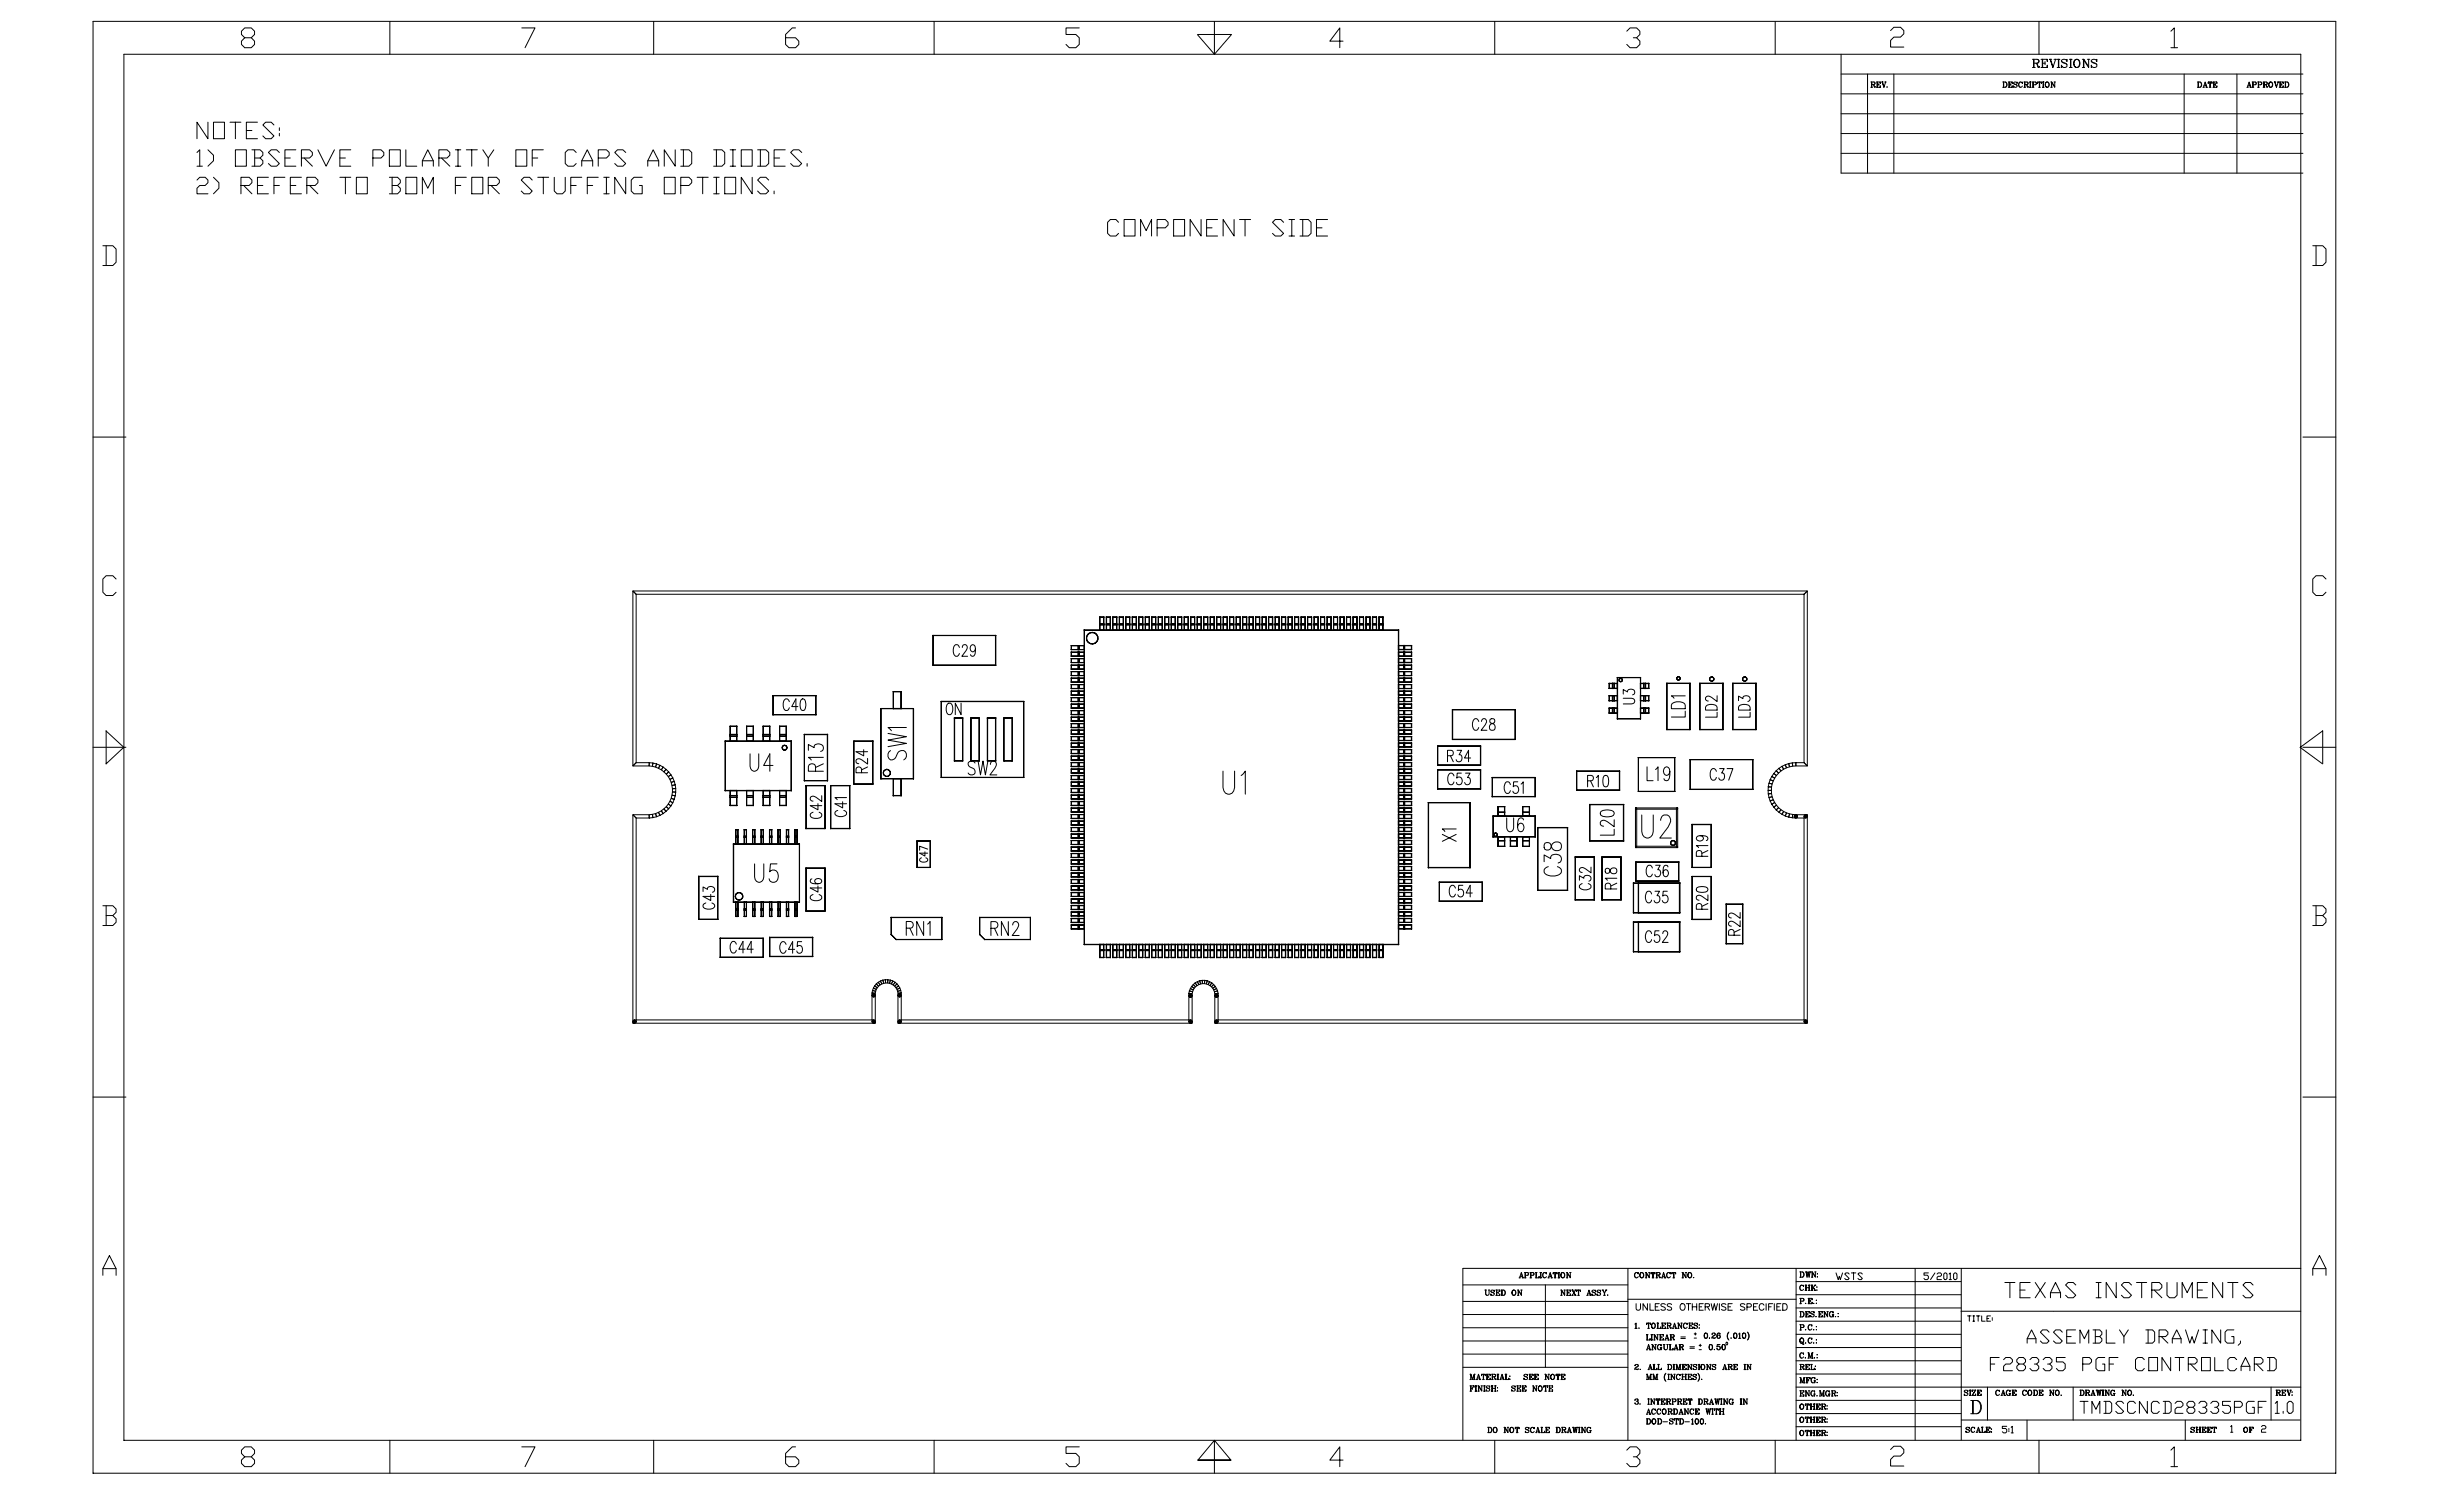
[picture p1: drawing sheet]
<svg xmlns="http://www.w3.org/2000/svg" width="828mm" height="504mm" viewBox="0 0 828 504" stroke-linecap="round" stroke-linejoin="round" font-family="sans-serif">
<g fill="none" stroke="#000" stroke-width=".34">
<path d="M31.3 7.2h753.6v487.6h-753.6zM41.6 18.2h731.5v465.5h-731.5zM82.2 12.7l-1.1-1.1v-1.1l1.1-1.1h2.2l1.1 1.1v1.1l-1.1 1.1h-2.2l-1.1 1.1v1.1l1.1 1.1h2.2l1.1-1.1v-1.1l-1.1-1.1M131 7.2v11M175.3 9.4h4.5l-3.4 6.6M219.6 7.2v11M267.3 9.4h-1.1l-2.2 2.2v3.3l1.1 1.1h2.2l1.1-1.1v-1.1l-1.1-1.1h-3.3M313.9 7.2v11M362.6 9.4h-4.4v2.2h3.3l1.1 1.1v2.2l-1.1 1.1h-2.2l-1.1-1.1M402.5 11.6h11.1M408.1 7.2v11l-5.7-6.6M413.8 11.6l-5.7 6.6"/>
<path d="M451.3 13.8h-4.5l3.4-4.4v6.6M502.3 7.2v11M546.6 10.5l1.1-1.1h2.2l1.1 1.1v1.1l-1.1 1.1h-1.1M549.9 12.7l1.1 1.1v1.1l-1.1 1.1h-2.2l-1.1-1.1M596.5 7.2v11M618.6 18.2v39.9h155.2M635.3 10.3l1.1-1.1h2.2l1.1 1.1v1.1l-1.1 1.1h-2.2l-1.1 1.1v2.2h4.4M682.9 19.9h1.6l.7 .5-.3 .7-1.4 .1M683.3 19.9v2.8M683.5 19.9v2.8M684.5 19.9l.4 .3 .2 .5-.6 .5M685.1 7.2v11"/>
<path d="M685.8 19.9h2.1v.8l-.1-.8M686.2 19.9v2.8M686.4 19.9v2.8M688.6 19.9h.8M688.9 19.9l.9 2.8 .9-2.8M689 19.9l.8 2.4M690.2 19.9h.8M691.2 19.9h1M691.7 19.9v2.8M691.8 19.9v2.8M695.3 19.9h1M695.7 19.9v2.8"/>
<path d="M695.9 19.9v2.8M697.7 19.9a1.43 1.43 0 0 0-.9 1.5 1.43 1.43 0 0 0 1.2 1.3 1.43 1.43 0 0 0 .9-1.5 1.43 1.43 0 0 0-1.2-1.3 1.57 1.57 0 0 0 0 2.8M698 19.9a1.57 1.57 0 0 1 0 2.8M699.7 19.9h.5M700.1 19.9v2.8M701.4 19.9h.8M701.8 19.9v2.8l-1.6-2.5M729.5 10.5l1.1-1.1v6.6M729.5 16h2.2M618.6 31.5h155.2M618.6 38.2h155.2M618.6 24.9h155.2"/>
<path d="M627.5 24.9v33.2M628.6 27.5h1l.5 .4-.2 .4-.9 .1M628.6 29.3h.6M628.9 27.5v1.8M629 27.5v1.8M629.4 28.4l.5 .7h.3M629.6 28.5l.2 .7 .3 .1 .1-.2M629.6 27.5l.4 .4-.4 .5M630.5 27.5h1.3v.5v-.5M630.5 29.3h1.3v-.5v.5M630.7 27.5v1.8M630.8 27.5v1.8"/>
<path d="M630.8 28.4h.5M631.3 28v.7M632.3 27.5h.5M632.4 27.5l.6 1.8 .6-1.8M632.5 27.5l.5 1.6M633.3 27.5h.5M634 29.2h.1zM636.4 24.9v33.2M673 27.5h.8a.95 .95 0 0 1 .6 .9 .95 .95 0 0 1-.6 .9h-.8M673.2 27.5v1.8M673.3 27.5v1.8M673.8 27.5a1.01 1.01 0 0 1 0 1.8"/>
<path d="M674.8 27.5h1.4v.5l-.1-.5M674.8 29.3h1.4v-.5l-.1 .5M675.1 27.5v1.8M675.2 28.4h.5M675.2 27.5v1.8M675.7 28v.7M676.6 28l1 .5a.58 .58 0 0 1-.2 .9 .58 .58 0 0 1-.8-.6v.5l.1-.2M677.7 27.8l.1-.3v.5a.53 .53 0 0 0-.6-.5 .53 .53 0 0 0-.4 .7l1 .5M678.9 27.5a1.01 1.01 0 0 0 0 1.8M679.5 27.8l.1 .2v-.5l-.1 .3-.2-.2a.8 .8 0 0 0-1.1 .9 .8 .8 0 0 0 1.3 .6l.1-.2M680.1 27.5h1l.4 .4-.2 .4-.9 .1M680.1 29.3h.6"/>
<path d="M680.3 27.5v1.8M680.4 27.5v1.8M680.8 28.4l.5 .7h.3M681 28.5l.3 .8 .3-.2M681.1 27.5l.3 .5-.3 .4M681.9 29.3h.6M681.9 27.5h.6M682.2 27.5v1.8M682.3 27.5v1.8M682.9 27.5h1l.4 .4-.2 .5-.9 .1M682.9 29.3h.6M682.9 22.7h1"/>
<path d="M683.1 27.5v1.8M683.2 27.5v1.8M683.9 27.5l.3 .4-.3 .6M684.1 21.2l1 1.3 .2-.1M684.4 21.4l.4 1.1 .4 .2 .1-.4M684.8 27.5l-.1 .5v-.5h1.2v.5v-.5M685 29.3h.6M685.3 27.5v1.8M685.4 27.5v1.8M685.8 22.7h2.1v-.8l-.1 .8M686.3 29.3h.6M686.3 27.5h.6"/>
<path d="M686.4 21.2h.8M686.5 27.5v1.8M686.6 27.5v1.8M687.2 20.7v1M687.8 27.5a.84 .84 0 0 0-.6 1.2 .84 .84 0 0 0 1.2 .4 .76 .76 0 0 0 .1-1.2 .76 .76 0 0 0-1.1 .1v.9l.4 .4M688 27.5a1.02 1.02 0 0 1 0 1.8M689.1 29.3h.5M689.1 27.5h.3M689.3 27.5v1.8M690.2 27.5h.5M690.4 29.1l-1-1.6v1.8M690.4 27.5v1.8l-1-1.6"/>
<path d="M691.2 22.7h1M692.7 20.6l1.6 .8a.87 .87 0 0 1-.2 1.3 .87 .87 0 0 1-1.3-.4l-.1-.4v.8l.1-.4M694.4 20.3l.1-.4v.8a.97 .97 0 0 0-.8-.8 .97 .97 0 0 0-1 .7l.5 .5 1.3 .6M695.3 22.7h1M699.7 22.7h.8M701.8 22.4l-1.6-2.5v2.8M702.7 20.6l1.6 .8a.89 .89 0 0 1-.2 1.3 .89 .89 0 0 1-1.3-.4l-.1-.4v.8l.1-.4M704.4 20.3l.2-.4v.8a.97 .97 0 0 0-.9-.8 .97 .97 0 0 0-1 .7l.6 .5 1.3 .6M733.9 24.9v33.2M738.4 27.5h.8a.95 .95 0 0 1 .6 .9 .95 .95 0 0 1-.6 .9h-.8M738.6 27.5v1.8M738.7 27.5v1.8"/>
<path d="M739.2 27.5a1.01 1.01 0 0 1 0 1.8M740.2 29.3h.5M740.4 29.3l.6-1.8 .6 1.8M740.6 28.8h.7M741 27.8l.5 1.5M741.2 29.3h.5M742.1 27.5l-.1 .5v-.5h1.3v.5l-.1-.5M742.3 29.3h.6M742.6 27.5v1.8M742.7 27.5v1.8M743.6 27.5h1.3v.5l-.1-.5M743.6 29.3h1.3v-.5l-.1 .5"/>
<path d="M743.9 27.5v1.8M743.9 28.4h.6M744.5 28v.7M751.6 24.9v33.2M755 29.3h.5M755.2 29.3l.6-1.8 .5 1.8M755.3 28.8h.8M755.8 27.8l.5 1.5M756 29.3h.5M756.8 27.5h.9l.5 .4-.2 .5-.9 .1M756.8 29.3h.5M757 27.5v1.8"/>
<path d="M757.1 27.5v1.8M757.7 27.5l.4 .4-.4 .6M758.6 27.5h1l.4 .4-.1 .5-1 .1M758.6 29.3h.6M758.8 27.5v1.8M758.9 27.5v1.8M759.6 27.5l.3 .4-.3 .6M760.5 27.5h1l.4 .4-.2 .4-.9 .1M760.5 29.3h.5M760.7 27.5v1.8M760.8 27.5v1.8M761.2 28.4l.5 .7h.3"/>
<path d="M761.4 28.5l.2 .7 .3 .1 .1-.2M761.5 27.5l.3 .4-.3 .5M762.9 27.5a.84 .84 0 0 0-.6 1.2 .84 .84 0 0 0 1.2 .4 .76 .76 0 0 0 .1-1.2 .76 .76 0 0 0-1.1 .1v.9l.4 .4M763.1 27.5a1.02 1.02 0 0 1 0 1.8M764.2 27.5h.5M764.3 27.5l.6 1.8 .6-1.8M764.4 27.5l.5 1.6M765.2 27.5h.5M765.9 27.5h1.3v.5l-.1-.5M765.9 29.3h1.3v-.5l-.1 .5M766.1 27.5v1.8M766.2 28.4h.5"/>
<path d="M766.2 27.5v1.8M766.7 28v.7M767.7 27.5h.8a.95 .95 0 0 1 .6 .9 .95 .95 0 0 1-.6 .9h-.8M767.9 27.5v1.8M768 27.5v1.8M768.5 27.5a1.01 1.01 0 0 1 0 1.8M66.2 51.2l.9-.9v5.5M66.2 55.8h1.8M69.9 50.3l1.8 1.8v1.9l-1.8 1.8M69.9 41v5.6l-3.7-5.6v5.6M71.7 59.5l1.9 1.9v1.8l-1.9 1.9M71.7 41h3.7v5.6h-3.7z"/>
<path d="M77.3 41h3.7M79.1 50.3h3.7v5.5h-3.7zM79.1 41v5.6M82.8 43.8h1.8M84.6 50.3h2.8l.9 .9v.9l-.9 1M85.6 53.1h1.8l.9 .9v.9l-.9 .9h-2.8M85.6 50.3v5.5M86.5 41h-3.7v5.6h3.7M90.2 59.5h-3.7v5.6h3.7M92.1 42l-1-1h-1.8l-1 1 3.8 3.7-1 .9h-1.8l-1-.9M93.9 51.2l-1-.9h-1.8l-.9 .9 3.7 3.7-1 .9h-1.8l-.9-.9M93.9 42.9v.9"/>
<path d="M93.9 44.8v.9M95.7 59.5h-3.6v5.6M95.7 53.1h1.9M99.4 50.3h-3.7v5.5h3.7M101.3 53.1h2.7l1-1v-.9l-1-.9h-2.7v5.5M101.3 59.5h-3.7v5.6h3.7M102.2 53.1l2.8 2.7M106.8 50.3l2.8 5.5 2.8-5.5M114.2 53.1h1.9M114.2 59.5h3.7M116.1 59.5v5.6M117.9 50.3h-3.7v5.5h3.7"/>
<path d="M119.7 59.5h3.7v5.6h-3.7zM125.3 53.1h2.7l1-1v-.9l-1-.9h-2.7v5.5M130.8 50.3h3.7v5.5h-3.7zM130.8 59.5h2.8l.9 1v.9l-.9 .9M131.8 59.5v5.6M136.4 50.3v5.5h3.7M136.4 59.5h3.7v5.6h-3.7zM141.9 55.8v-1.8l1.8-3.7 1.9 3.7v1.8M141.9 54h3.7M147.5 53.1h2.7l1-1v-.9l-1-.9h-2.7v5.5M148.4 53.1l2.8 2.7M153 55.8h1.8"/>
<path d="M153 50.3h1.8M153.9 50.3v5.5M156.7 59.5h-3.7v5.6M156.7 50.3h3.7M158.5 59.5h3.7v5.6h-3.7zM158.5 50.3v5.5M162.2 50.3l1.9 2.8v2.7M165.9 50.3l-1.8 2.8M173.3 50.3h3.7v5.5h-3.7zM178.8 53.1h1.9M180.7 59.5h3.7M182.6 50.3h-3.8v5.5"/>
<path d="M182.6 59.5v5.6M186.2 59.5v4.7l1 .9h1.8l.9-.9v-4.7M193.6 51.2l-.9-.9h-1.8l-1 .9v3.7l1 .9h1.8l.9-.9M195.5 55.8v-1.8l1.8-3.7 1.9 3.7v1.8M195.5 59.5h-3.7v5.6M195.5 54h3.7M201 53.1h2.8l.9-1v-.9l-.9-.9h-2.8v5.5M201 59.5h-3.7v5.6M202.9 59.5h1.8M203.8 59.5v5.6M210.2 51.2l-.9-.9h-1.8l-.9 .9 3.6 3.7-.9 .9h-1.8l-.9-.9M210.2 59.5v5.6l-3.6-5.6v5.6"/>
<path d="M215.8 59.5h-2.8l-.9 1v3.7l.9 .9h2.8v-2.8h-.9M217.7 55.8v-1.8l1.8-3.7 1.8 3.7v1.8M217.7 54h3.6M223.2 59.5h3.7v5.6h-3.7zM226.9 50.3v5.5l-3.7-5.5v5.5M228.7 50.3h2.8l.9 .9v3.7l-.9 .9h-2.8M229.6 50.3v5.5M234.3 59.5h3.7M236.1 59.5v5.6M239.8 50.3h2.8l.9 .9v3.7l-.9 .9h-2.8M239.8 59.5h1.9M240.7 50.3v5.5"/>
<path d="M240.7 59.5v5.6M243.5 59.5h3.7v5.6h-3.7zM245.3 55.8h1.9M245.3 50.3h1.9M246.3 50.3v5.5M249.1 50.3h3.7v5.5h-3.7zM252.8 59.5v5.6l-3.7-5.6v5.6M254.6 50.3h2.8l.9 .9v3.7l-.9 .9h-2.8M255.5 50.3v5.5M260.1 53.1h1.9M263.8 50.3h-3.7v5.5h3.7M269.4 51.2l-.9-.9h-1.9l-.9 .9 3.7 3.7-.9 .9h-1.9l-.9-.9"/>
<path d="M271.2 54.9v.9M618.6 44.9h155.2M618.6 51.5h155.2M66.2 60.5l.9-1h1.8l1 1v.9l-1 .9h-1.8l-.9 .9v1.9h3.7M81 62.3h2.7l.9-.9v-.9l-.9-1h-2.7v5.6M81.9 62.3l2.7 2.8M86.5 62.3h1.8M92.1 62.3h1.8M97.6 62.3h1.8M103.1 62.3h2.8l.9-.9v-.9l-.9-1h-2.8v5.6M104 62.3l2.8 2.8M131.8 62.3h1.8l.9 .9v1l-.9 .9h-2.8"/>
<path d="M141.9 65.1v-5.6l1.8 3.7 1.9-3.7v5.6M153 62.3h1.8M164.1 62.3h2.8l.9-.9v-.9l-.9-1h-2.8v5.6M165 62.3l2.8 2.8M178.8 60.5l-.9-1h-1.8l-.9 1 3.6 3.7-.9 .9h-1.8l-.9-.9M191.8 62.3h1.8M197.3 62.3h1.9M202.9 65.1h1.8M228.7 62.3h2.8l.9-.9v-.9l-.9-1h-2.8v5.6M239.8 65.1h1.9M258.3 60.5l-.9-1h-1.9l-.9 1 3.7 3.7-.9 .9h-1.9l-.9-.9M260.1 64.2v.9"/>
<path d="M375.9 74.7l-.9-1h-1.9l-.9 1v3.7l.9 .9h1.9l.9-.9M377.7 73.7h3.7v5.6h-3.7zM383.3 79.3v-5.6l1.8 3.7 1.8-3.7v5.6M388.8 76.5h2.8l.9-.9v-.9l-.9-1h-2.8v5.6M394.4 73.7h3.6v5.6h-3.6zM403.6 73.7v5.6l-3.7-5.6v5.6M405.4 76.5h1.9M409.1 73.7h-3.7v5.6h3.7M414.7 73.7v5.6l-3.7-5.6v5.6M416.5 73.7h3.7M418.4 73.7v5.6M431.3 74.7l-.9-1h-1.9l-.9 1 3.7 3.7-.9 .9h-1.9l-.9-.9"/>
<path d="M433.1 79.3h1.9M433.1 73.7h1.9M434.1 73.7v5.6M436.8 73.7h2.8l.9 1v3.7l-.9 .9h-2.8M437.7 73.7v5.6M442.4 76.5h1.8M446.1 73.7h-3.7v5.6h3.7M34.6 82.5h3.3l1.1 1.1v4.5l-1.1 1.1h-3.3M35.7 82.5v6.7M777.1 82.5h3.4l1.1 1.1v4.5l-1.1 1.1h-3.4M778.2 82.5v6.7M31.3 146.8h11"/>
<path d="M773.8 146.8h11.1M39 194.5l-1.1-1.1h-2.2l-1.1 1.1v4.4l1.1 1.1h2.2l1.1-1.1M212.7 198.5h394.6l-1.1 1.1h-392.4zM212.7 198.5l1.1 1.1v56.5l-1.1 1.1zM606.2 199.6l1.1-1.1v58.7l-1.1-1.1zM781.6 194.5l-1.1-1.1h-2.3l-1.1 1.1v4.4l1.1 1.1h2.3l1.1-1.1M313.5 213.4v10.1zM313.5 213.4h21.1zM313.5 213.4h.1M313.5 213.4v.1M322.4 217.4a.97 .97 0 0 0-1-.9 .97 .97 0 0 0-1 .9l-.1 .6a1.68 1.68 0 0 0 1.4 2.4l.7-.9M323.4 217.4l.1-.5a.89 .89 0 0 1 1.3-.2 .89 .89 0 0 1 .1 1.3l-1.7 2.4h1.9"/>
<path d="M327.8 217.8a1.07 1.07 0 0 1-1 1.1 1.26 1.26 0 0 1-.8-1.2 1.26 1.26 0 0 1 1-1.2 1.62 1.62 0 0 1 .8 2.2l-.5 1.5-.6 .2-.6-.5M334.5 213.5l.1 10zM334.5 213.4v.1M334.5 213.4h.1M334.6 213.4v.1M359.9 218.2h4.5zM359.9 216.8v1.4zM359.9 216.8h4.5zM359.9 216.8v.1M359.9 219v1.4zM359.9 219h4.5zM359.9 219l.1 .1"/>
<path d="M360 219h.1M360 216.8h.1M360 218.1l-.1 .1M362.2 218.2h.4zM362.2 216.8v1.4zM362.2 216.8h.4zM362.2 219v1.4zM362.2 219h.4zM362.3 218.1v.1M362.3 216.8v.1M362.3 219l.1 .1M362.3 219v.1"/>
<path d="M362.3 219.1h.1M362.5 216.9l.1 1.3zM362.5 216.8v.1M362.5 218.1v.1M362.5 219v.1M362.6 216.8v.1M362.6 218.1v.1M362.6 219h.1M362.6 216.9h.1M362.6 218.2h.1M362.6 219.1h.1M362.6 219v1.4z"/>
<path d="M362.6 219v.1M364.3 211.6v105.7zM364.3 211.6h105.7zM364.3 211.6h.1M364.3 219h.1M364.3 219v.1M364.3 216.9h.1M364.3 218.2h.1M364.3 216.8v.1M364.3 218.1v.1M364.3 219.1h.1M364.4 216.8v1.4z"/>
<path d="M364.4 219v1.4zM364.4 211.6h.1M364.4 216.8v.1M364.4 218.1v.1M364.4 219v.1M365.1 214.4v.5zM365.1 213.8v.6zM365.1 214.9l.2 .4zM365.3 213.3l-.2 .5zM365.4 215.2l.2 .5zM365.6 213l.4-.4zM365.6 213l-.2 .4z"/>
<path d="M365.7 215.6l.3 .4zM366 212.6l.5-.1zM366.1 215.9l.4 .3zM366.5 212.4h.5zM366.5 216.1l.5 .2zM367 216.2h.5zM367 212.4h.5zM367.5 216.1l.5-.1zM367.5 212.4l.4 .3zM367.9 215.9l.5-.2zM368 212.6l.3 .4zM368.4 213l.2 .4z"/>
<path d="M368.6 215.2l-.2 .5zM368.7 213.3l.2 .5zM368.8 214.8l-.1 .5zM368.8 213.8l.2 .6zM368.9 214.4v.5zM369.5 207.2v4.5zM369.5 207.2h1.4zM369.5 211.7h1.4zM369.5 209.5v.4zM369.5 209.5h1.4zM369.5 211.6h.1M369.5 209.8h.1"/>
<path d="M369.5 207.2h.1M369.5 209.6h.1M369.5 207.3h.1M369.5 209.5h.1M369.6 207.2h.1M369.6 209.6h.1M369.6 209.8l1.3 .1h-1.4zM370.8 207.3l.1 4.4zM370.8 209.6l.1 .3zM370.9 211.6h.1M370.9 207.2h.1M370.9 209.6h.1"/>
<path d="M370.9 207.3h.1M370.9 209.5h.1M370.9 209.8h.1M371.7 207.2v4.5zM371.7 207.2h1.4zM371.7 209.5v.4zM371.7 209.5h1.4zM371.7 211.6h.1M371.7 207.3h.1M371.7 207.2h.1M371.7 209.9h.1M371.7 209.6h.1"/>
<path d="M371.7 209.5h.1M371.8 211.6h-.1M371.8 209.8h-.1M371.8 211.6h.1M371.8 207.2v.1M371.8 209.8v.1M371.8 209.5v.1M371.8 211.6l1.3 .1h-1.4zM371.8 209.8l1.3 .1h-1.4zM373 207.3l.1 4.4zM373.1 211.6h.1M373 209.6l.1 .3z"/>
<path d="M373.1 209.9h.1M373 207.2h.1M373 209.5h.1M373.1 207.2l-.1 .1M373.1 209.5l-.1 .1M373.9 207.2v4.5zM373.9 207.2h1.4zM373.9 211.7h1.4zM373.9 209.5v.4zM373.9 209.5h1.4zM373.9 207.2h.1M373.9 209.5h.1"/>
<path d="M373.9 211.6h.1M373.9 207.3h.1M373.9 209.9h.1M373.9 209.6h.1M373.9 209.8h.1M374 211.6h.1M374 209.8h.1M374 209.8l1.3 .1h-1.4zM374 209.6h.1M375.2 207.3l.1 4.4zM375.2 209.6l.1 .3zM375.2 211.6h.1"/>
<path d="M375.2 207.2h.1M375.2 209.8h.1M375.2 207.3h.1M375.2 209.9h.1M375.2 209.6h.1M375.2 209.5h.1M375.3 211.6h.1M375.3 207.2v.1M375.3 209.8v.1M375.3 209.6h.1M375.3 209.5v.1M376.1 207.2v4.5z"/>
<path d="M376.1 207.2h1.4zM376.1 211.7h1.4zM376.1 211.6h.1M376.1 209.5v.4zM376.1 209.5h1.4zM376.1 209.8v.1M376.1 209.5v.1M376.1 209.8h.1M376.1 207.2l.1 .1M376.1 209.9h.1M376.1 209.6h.1M376.1 209.5h.1"/>
<path d="M376.2 207.2h-.1M376.2 209.8l1.3 .1h-1.4zM377.4 207.3l.1 4.4zM377.4 207.2v.1M377.4 209.6l.1 .3zM377.4 211.6h.1M377.4 209.8v.1M377.4 209.5v.1M377.4 209.8h.1M377.4 207.3h.1M377.4 209.9h.1M377.4 209.6h.1"/>
<path d="M377.4 209.5h.1M378.3 207.2v4.5zM378.3 207.2h1.4zM378.4 211.6h.1M378.3 207.2l.1 .1M378.3 209.5v.4zM378.3 209.5h1.4zM378.3 209.5l.1 .1M378.4 209.8h.1M378.3 207.2h.1M378.3 209.5h.1M378.4 211.6l1.3 .1z"/>
<path d="M378.4 209.8l1.3 .1zM379.5 207.3l.2 4.4zM379.5 209.6l.2 .3zM379.7 211.6h.1M379.7 209.8h.1M379.7 207.2v.1M379.7 209.5v.1M380.4 207.2v4.5zM380.4 207.2h1.5zM380.4 211.7h1.5zM380.4 209.5v.4zM380.4 209.5h1.5z"/>
<path d="M380.4 211.6h.1M380.4 207.3h.1M380.4 207.2h.1M380.4 209.9h.1M380.4 209.6h.1M380.4 209.5h.1M380.5 211.6h-.1M380.5 209.8h-.1M380.5 207.2h.1M380.5 209.8h.1M380.5 211.6h.1M380.6 211.6h.1"/>
<path d="M380.6 207.2v.1M380.6 209.8l1.3 .1h-1.5zM380.6 209.8v.1M380.6 209.6h-.1M380.6 209.5l-.1 .1M381.7 207.3l.2 4.4zM381.7 209.6l.2 .3zM381.7 207.3h.2M381.7 207.2h.1M381.7 209.6h.1M381.7 209.5h.2M381.8 211.6h.1"/>
<path d="M381.8 209.8l.1 .1M381.8 207.2h.1M381.8 209.6h.1M382.6 207.2v4.5zM382.6 211.6h.1M382.6 209.5v.4zM382.6 209.8h.1M382.6 207.2h1.4zM382.6 207.2l.1 .1M382.6 209.5h1.4zM382.6 209.8l.1 .1M382.6 207.2h.1"/>
<path d="M382.6 209.6h.1M382.7 209.5l-.1 .1M382.7 211.6l1.3 .1zM382.7 209.8l1.3 .1zM382.7 207.2v.1M382.7 209.5v.1M382.7 209.8v.1M382.7 211.6h.1M383.9 211.6h.1M384 207.2h.1M383.9 209.8h.1M383.9 209.8l.1 .1"/>
<path d="M384 209.5h.1M384 207.2v4.5zM384 209.5v.4zM384 209.8v.1M384 211.6h.1M384.8 207.2v4.5zM384.8 211.7h1.4zM384.8 209.5v.4zM384.8 209.5h.1M384.8 207.2h1.4zM384.8 209.5h1.4zM384.8 209.6h.1"/>
<path d="M384.8 207.3h.1M384.8 211.6h.1M384.8 209.8h.1M384.8 209.9h.1M384.9 207.2h-.1M384.9 207.2h.1M384.9 209.8l1.3 .1h-1.4zM384.9 209.6h-.1M386.1 207.3l.1 4.4zM386.1 211.6h.1M386.1 207.3h.1M386.1 209.6l.1 .3z"/>
<path d="M386.1 209.8v.1M386.1 209.5h.1M386.1 207.2h.1M386.1 209.6h.1M386.1 209.8h.1M387 207.2v4.5zM387 209.5v.4zM387 209.5h.1M387 207.2h1.4zM387 209.5h1.4zM387 207.3h.1M387 209.6h.1"/>
<path d="M387.1 211.6h.1M387.1 209.8h.1M387.1 211.6l1.3 .1zM387.1 209.8l1.3 .1zM387.1 207.2h-.1M388.3 207.3l.1 4.4zM388.3 209.5h.1M388.3 211.6h.1M388.3 207.3h.1M388.3 207.2h.1M388.3 209.9h.1M388.3 209.8h.1"/>
<path d="M388.4 209.5v.4zM388.4 209.6h-.1M389.1 207.2v4.5zM389.1 211.7h1.5zM389.1 209.5v.4zM389.1 209.9h1.5zM389.1 209.5h.2M389.1 207.2h1.5zM389.1 207.3h.2M389.1 209.5h1.5zM389.1 207.2h.2M389.1 209.6h.2"/>
<path d="M389.3 211.6h.1M389.3 209.8h.1M390.5 207.3l.1 4.4zM390.5 211.6h.1M390.5 207.3h.1M390.5 209.6l.1 .3zM390.5 209.8v.1M390.5 209.5h.1M390.5 207.2h.1M390.5 209.6h.1M390.5 209.8h.1M391.4 207.2v4.5z"/>
<path d="M391.4 207.2h1.3zM391.4 209.5v.4zM391.4 209.5h1.3zM391.4 209.5h.1M391.4 211.6h.1M391.4 207.3h.1M391.4 209.8v.1M391.4 209.6h.1M391.4 209.8h.1M391.4 211.6l1.3 .1zM391.4 209.8l1.3 .1zM391.4 207.2h.1"/>
<path d="M392.7 209.5h.1M392.7 207.3h.1M392.7 209.6h.1M392.7 211.6h.1M392.7 209.8h.1M392.7 207.2v4.5zM392.7 209.5v.4zM392.7 207.2h.1M393.5 207.2v4.5zM393.5 207.2h1.4zM393.5 211.7h1.4zM393.5 207.3h.1"/>
<path d="M393.5 209.5v.4zM393.5 209.5h1.4zM393.5 209.5h.1M393.5 207.2h.1M393.5 209.6h.1M393.6 211.6h.1M393.6 209.8h.1M393.6 209.8l1.3 .1h-1.4zM394.8 207.3l.1 4.4zM394.9 211.6h.1M394.8 207.3h.1M394.8 209.6l.1 .3z"/>
<path d="M394.9 209.9h.1M394.8 209.5h.1M394.8 207.2h.1M394.8 209.6h.1M394.9 209.8h.1M394.9 207.3h.1M395.7 207.2v4.5zM395.7 207.2h1.4zM395.7 209.5v.4zM395.7 209.5h1.4zM395.7 209.5h.1M395.7 211.6h.1"/>
<path d="M395.7 207.3h.1M395.7 209.8l.1 .1M395.7 209.6h.1M395.8 211.6h.1M395.8 209.8h.1M395.8 211.6l1.3 .1zM395.8 209.8l1.3 .1zM395.8 207.2h-.1M397 207.3l.1 4.4zM397 209.5h.1M397 211.6h.1M397 207.3h.1"/>
<path d="M397 209.8l.1 .1M397 209.6h.1M397.1 211.6h.1M397.1 209.8h.1M397.1 209.5v.4zM397.1 207.2h-.1M397.9 207.2v4.5zM397.9 207.2h1.4zM397.9 211.7h1.4zM397.9 209.5v.4zM397.9 209.5h1.4zM397.9 209.5h.1"/>
<path d="M397.9 207.3h.1M397.9 207.2h.1M398 211.6h.1M398 209.8h.1M398 209.8l1.3 .1h-1.4zM398 209.6h-.1M399.2 207.3l.1 4.4zM399.3 211.6h.1M399.2 207.3h.1M399.2 209.6l.1 .3zM399.3 209.9h.1M399.2 209.5h.1"/>
<path d="M399.2 207.2h.1M399.2 209.6h.1M399.2 211.6h.1M399.2 209.8h.1M399.3 209.8h.1M399.3 207.3h.1M400.1 207.2v4.5zM400.1 207.2h1.4zM400.1 211.7h1.4zM400.1 209.5v.4zM400.1 209.5h1.4zM400.1 209.5h.1"/>
<path d="M400.1 211.6h.1M400.1 207.3h.1M400.1 209.8l.1 .1M400.1 209.6h.1M400.1 209.8h.1M400.2 207.2h-.1M400.2 209.8l1.3 .1h-1.4zM401.4 209.5h.1M401.4 211.6h.1M401.4 207.3h.1M401.4 209.8l.1 .1M401.4 209.6h.1"/>
<path d="M401.4 209.8h.1M401.5 207.2v4.5zM401.5 209.5v.4zM401.5 207.2h-.1M402.2 207.2v4.5zM402.2 207.2h1.5zM402.2 211.7h1.5zM402.2 209.5v.4zM402.2 209.5h1.5zM402.3 209.5h.1M402.3 207.3h.1M402.3 207.2h.1"/>
<path d="M402.4 211.6h.1M402.4 209.8h.1M402.4 209.8l1.3 .1h-1.5zM402.4 209.6h-.1M403.5 207.3l.2 4.4zM403.5 209.6l.2 .3zM403.6 209.5h.1M403.6 211.6h.1M403.6 207.3h.1M403.6 207.2h.1M403.6 209.9h.1M403.6 209.8h.1"/>
<path d="M403.7 209.6h-.1M404.4 207.2v4.5zM404.4 207.2h1.5zM404.4 209.5v.4zM404.4 209.5h1.5zM404.4 209.5h.1M404.4 211.6h.1M404.4 207.3h.1M404.4 209.8l.1 .1M404.4 209.6h.1M404.5 211.6h.1M404.5 209.8h.1"/>
<path d="M404.5 207.2h-.1M404.6 211.6l1.3 .1h-1.5zM404.6 209.8l1.3 .1h-1.5zM405.7 207.3l.2 4.4zM405.7 209.6l.2 .3zM405.7 209.5h.1M405.7 211.6h.1M405.7 207.3h.1M405.7 209.8l.1 .1M405.7 209.6h.1M405.8 211.6h.1M405.8 209.8h.1"/>
<path d="M405.8 207.2h-.1M406.6 207.2v4.5zM406.6 207.2h1.4zM406.6 209.5v.4zM406.6 209.5h1.4zM406.6 209.5h.1M406.6 207.3h.1M406.6 207.2h.1M406.7 211.6h.1M406.7 209.8h.1M406.7 211.6l1.3 .1zM406.7 209.8l1.3 .1z"/>
<path d="M406.7 209.6h-.1M407.9 207.3l.1 4.4zM407.9 209.6l.1 .3zM407.9 209.5h.1M407.9 211.6h.1M407.9 207.3h.1M407.9 207.2h.1M407.9 209.9h.1M407.9 209.8h.1M408 211.6h.1M408 209.8h.1M408 209.6h-.1"/>
<path d="M408.8 207.2v4.5zM408.8 207.2h1.4zM408.8 211.7h1.4zM408.8 209.5v.4zM408.8 209.5h1.4zM408.8 209.5h.1M408.8 211.6h.1M408.8 207.3h.1M408.8 209.8l.1 .1M408.8 209.6h.1M408.8 209.8h.1M408.9 207.2h-.1"/>
<path d="M408.9 209.8l1.3 .1h-1.4zM410.1 207.3l.1 4.4zM410.1 209.6l.1 .3zM410.1 209.5h.1M410.1 211.6h.1M410.1 207.3h.1M410.1 209.8l.1 .1M410.1 209.6h.1M410.1 209.8h.1M410.2 207.2h-.1M411 207.2v4.5zM411 207.2h1.4z"/>
<path d="M411 209.5v.4zM411 209.5h1.4zM411 209.5h.1M411 211.6h.1M411 207.3h.1M411 207.2h.1M411 209.9h.1M411 209.8h.1M411.1 211.6l1.3 .1zM411.1 209.8l1.3 .1zM411.1 209.6h-.1M412.3 207.3l.1 4.4z"/>
<path d="M412.3 209.6l.1 .3zM412.3 209.5h.1M412.3 211.6h.1M412.3 207.3h.1M412.3 207.2h.1M412.3 209.9h.1M412.3 209.8h.1M412.4 209.6h-.1M413.2 207.2v4.5zM413.2 207.2h1.4zM413.2 211.7h1.4zM413.2 211.6h.1"/>
<path d="M413.2 207.3h.1M413.2 209.5v.4zM413.2 209.5h1.4zM413.2 209.8v.1M413.2 209.5h.1M413.2 207.2h.1M413.2 209.6h.1M413.2 209.8h.1M413.3 209.8l1.3 .1h-1.4zM414.5 207.3l.1 4.4zM414.5 209.6l.1 .3zM414.5 209.5h.1"/>
<path d="M414.5 211.6h.1M414.5 207.3h.1M414.5 209.8v.1M414.5 209.6h.1M414.5 209.8h.1M414.5 207.2h.1M415.4 207.2v4.5zM415.4 207.2h1.4zM415.4 209.5v.4zM415.4 209.5h1.4zM415.4 209.5h.1M415.4 207.3h.1"/>
<path d="M415.4 209.6h.1M415.4 211.6h.1M415.4 209.8h.1M415.4 211.6l1.4 .1zM415.4 209.8l1.4 .1zM415.4 207.2h.1M416.7 207.3l.1 4.4zM416.7 209.6l.1 .3zM416.7 209.5h.1M416.7 211.6h.1M416.7 207.3h.1M416.7 207.2h.1"/>
<path d="M416.7 209.9h.1M416.7 209.8h.1M416.8 209.6h-.1M417.5 207.2v4.5zM417.5 207.2h1.5zM417.5 211.7h1.5zM417.5 207.3h.1M417.5 209.5v.4zM417.5 209.5h1.5zM417.5 209.5h.1M417.5 207.2h.1M417.5 209.6h.1"/>
<path d="M417.6 211.6h.1M417.6 209.8h.1M417.6 209.8l1.4 .1h-1.5zM418.8 207.3l.2 4.4zM418.8 209.6l.2 .3zM418.8 209.5h.2M418.8 207.3h.1M418.8 207.2h.2M418.8 209.6h.2M418.9 211.6h.1M418.9 207.3h.1M418.9 209.9h.1"/>
<path d="M418.9 209.8h.1M419.7 207.2v4.5zM419.7 209.5v.4zM419.7 209.5h.1M419.7 207.2h1.4zM419.7 209.5h1.4zM419.7 211.6h.1M419.7 207.3h.1M419.7 209.8l.1 .1M419.7 209.6h.1M419.8 211.6h.1M419.8 209.8h.1"/>
<path d="M419.8 211.6l1.3 .1zM419.8 209.8l1.3 .1zM419.8 207.2h-.1M421 207.3l.1 4.4zM421 209.5h.1M421 207.3h.1M421 209.6h.1M421.1 211.6h.1M421.1 209.8h.1M421.1 209.5v.4zM421.1 207.2h-.1M421.9 207.2v4.5z"/>
<path d="M421.9 211.7h1.4zM421.9 209.5v.4zM421.9 209.9h1.4zM421.9 209.5h.1M421.9 207.2h1.4zM421.9 207.3h.1M421.9 209.5h1.4zM421.9 207.2h.1M421.9 209.6h.1M422 211.6h.1M422 209.8h.1M423.2 207.3l.1 4.4z"/>
<path d="M423.3 211.6h.1M423.2 207.3h.1M423.2 209.6l.1 .3zM423.3 209.9h.1M423.2 209.5h.1M423.2 207.2h.1M423.2 209.6h.1M423.2 211.6h.1M423.2 209.8h.1M423.3 209.8h.1M423.3 207.3h.1M424.1 207.2v4.5z"/>
<path d="M424.1 209.5v.4zM424.1 209.5h.1M424.1 207.2h1.4zM424.1 209.5h1.4zM424.1 211.6h.1M424.1 207.3h.1M424.1 209.8l.1 .1M424.1 209.6h.1M424.1 209.8h.1M424.2 211.6l1.3 .1zM424.2 209.8l1.3 .1zM424.2 207.2h-.1"/>
<path d="M425.4 207.3l.1 4.4zM425.4 209.5h.1M425.4 211.6h.1M425.4 207.3h.1M425.4 209.8l.1 .1M425.4 209.6h.1M425.4 209.8h.1M425.5 209.5v.4zM425.5 207.2h-.1M426.2 207.2v4.5zM426.2 211.7h1.5zM426.2 209.5v.4z"/>
<path d="M426.2 209.9h1.5zM426.2 207.2h1.5zM426.2 209.5h1.5zM426.3 209.5h.1M426.3 211.6h.1M426.3 207.3h.1M426.3 207.2h.1M426.3 209.9h.1M426.3 209.8h.1M426.4 209.6h-.1M427.5 207.3l.2 4.4zM427.7 211.6h.1"/>
<path d="M427.5 207.3h.1M427.5 209.6l.2 .3zM427.5 207.2h.2M427.5 209.6h.2M427.5 209.5h.2M427.6 209.8v.1M427.6 211.6h.1M427.6 209.8h.1M427.6 207.3h.1M427.6 209.9h.1M428.4 207.2v4.5zM428.4 207.2h1.4z"/>
<path d="M428.5 211.6h.1M428.4 209.5v.4zM428.4 209.5h1.4zM428.4 207.3h.1M428.4 209.6h.1M428.4 209.5h.2M428.5 209.8h.1M428.5 207.2h-.1M428.6 211.6l1.2 .1h-1.4zM428.6 209.8l1.2 .1h-1.4zM429.7 207.3h.1M429.7 209.6h.1"/>
<path d="M429.7 209.5h.2M429.8 211.6h.1M429.8 209.8h.1M429.8 207.2v4.5zM429.8 209.5v.4zM429.8 207.2h-.1M430.6 207.2v4.5zM430.6 207.2h1.4zM430.6 211.7h1.4zM430.6 209.5v.4zM430.6 209.5h1.4zM430.6 211.6h.1"/>
<path d="M430.6 209.8h.1M430.6 207.3h.1M430.6 207.2h.1M430.6 209.5h.1M430.7 209.8l1.3 .1h-1.4zM430.7 209.6h-.1M431.9 207.3l.1 4.4zM431.9 209.6l.1 .3zM432 211.6h.1M431.9 207.3h.1M431.9 207.2h.1M431.9 209.5h.1"/>
<path d="M432 209.8h.1M432 209.6h-.1M432.8 207.2v4.5zM432.8 207.2h1.4zM432.8 211.7h1.4zM432.8 211.6h.1M432.8 209.5v.4zM432.8 209.5h1.4zM432.8 207.3h.1M432.8 209.6h.1M432.8 209.5h.1M432.8 209.8h.1"/>
<path d="M432.9 207.2h-.1M432.9 209.8l1.3 .1h-1.4zM434.1 207.3l.1 4.4zM434.1 209.6l.1 .3zM434.1 207.3h.1M434.1 209.6h.1M434.1 209.5h.1M434.1 211.6h.1M434.1 209.8h.1M434.2 207.2h-.1M435 207.2v4.5zM435 207.2h1.4z"/>
<path d="M435 211.6h.1M435 209.5v.4zM435 209.5h1.4zM435 209.8h.1M435 207.3h.1M435 207.2h.1M435 209.5h.1M435.1 211.6l1.3 .1zM435.1 209.8l1.3 .1zM435.1 209.6h-.1M436.3 207.3l.1 4.4zM436.3 209.6l.1 .3z"/>
<path d="M436.4 211.6h.1M436.3 207.3h.1M436.3 207.2h.1M436.3 209.5h.1M436.4 209.8h.1M436.4 209.6h-.1M437.2 207.2v4.5zM437.2 207.2h1.4zM437.2 211.7h1.4zM437.2 209.5v.4zM437.2 209.5h1.4zM437.2 207.3h.1"/>
<path d="M437.2 209.6h.1M437.2 209.5h.1M437.2 211.6h.1M437.2 209.8h.1M437.2 207.2h.1M437.3 209.8l1.3 .1h-1.4zM438.5 207.3l.1 4.4zM438.5 209.6l.1 .3zM438.5 207.3h.1M438.5 209.6h.1M438.5 209.5h.1M438.5 211.6h.1"/>
<path d="M438.5 209.8h.1M438.6 207.2h-.1M439.4 207.2v4.5zM439.4 207.2h1.4zM439.4 211.6h.1M439.4 209.5v.4zM439.4 209.5h1.4zM439.4 209.8h.1M439.4 207.3h.1M439.4 207.2h.1M439.4 209.5h.1M439.4 211.6l1.4 .1z"/>
<path d="M439.4 209.8l1.4 .1zM439.4 209.6h.1M440.7 207.3l.1 4.4zM440.8 211.6h.1M440.7 207.3h.1M440.7 207.2h.1M440.7 209.5h.1M440.8 209.8h.1M440.8 209.5v.4zM440.8 209.6h-.1M441.5 207.2v4.5zM441.5 207.2h1.5z"/>
<path d="M441.5 211.7h1.5zM441.5 209.5v.4zM441.5 209.5h1.5zM441.5 211.6h.1M441.5 207.3h.1M441.5 207.2h.1M441.5 209.9h.1M441.5 209.6h.1M441.5 209.5h.1M441.6 211.6h-.1M441.6 207.3h.1M441.6 209.8h-.1"/>
<path d="M441.6 211.6h.1M441.6 209.8v.1M441.6 209.8l1.4 .1h-1.5zM442.8 207.3l.2 4.4zM442.8 209.6l.2 .3zM442.8 207.3h.1M442.8 209.6h.1M442.8 209.5h.2M442.9 211.6h.1M442.9 209.8h.1M442.9 207.2h-.1M443.7 207.2v4.5z"/>
<path d="M443.7 207.2h1.4zM443.7 209.5v.4zM443.7 209.5h1.4zM443.7 209.5h.1M443.7 207.3h.1M443.7 209.6h.1M443.8 211.6h.1M443.8 209.8h.1M443.8 211.6l1.3 .1zM443.8 209.8l1.3 .1zM443.8 207.2h-.1M445 207.3l.1 4.4z"/>
<path d="M445.1 211.6h.1M445 209.6l.1 .3zM445 207.3h.1M445 207.2h.1M445 209.5h.1M445.1 209.8h.1M445.1 209.6h-.1M445.9 207.2v4.5zM445.9 207.2h1.4zM445.9 211.7h1.4zM445.9 207.3h.1M445.9 209.5v.4z"/>
<path d="M445.9 209.5h1.4zM445.9 207.2h.1M445.9 209.6h.1M445.9 209.5h.1M445.9 211.6h.1M445.9 209.8l.1 .1M446 211.6h.1M446 209.8h.1M446 207.3h.1M446 209.9h.1M446 209.8l1.3 .1h-1.4zM447.2 207.3l.1 4.4z"/>
<path d="M447.2 211.6h.1M447.2 209.6l.1 .3zM447.2 209.9h.1M447.2 207.3h.1M447.2 207.2h.1M447.2 209.6h.1M447.2 209.5h.1M448.1 207.2v4.5zM448.1 207.2h1.4zM448.1 209.5v.4zM448.1 209.5h1.4zM448.1 207.3h.1"/>
<path d="M448.1 209.6h.1M448.1 209.5h.1M448.1 211.6h.1M448.1 209.8h.1M448.2 211.6l1.3 .1zM448.2 209.8l1.3 .1zM448.2 207.2h-.1M449.4 207.3l.1 4.4zM449.4 209.6l.1 .3zM449.4 209.5h.1M449.4 207.3h.1M449.4 209.6h.1"/>
<path d="M449.5 211.6h.1M449.5 209.8h.1M449.5 207.2h-.1M450.2 207.2v4.5zM450.2 207.2h1.5zM450.2 211.7h1.5zM450.2 207.3h.1M450.2 209.5v.4zM450.2 209.5h1.5zM450.2 207.2h.2M450.2 209.6h.2M450.2 209.5h.2"/>
<path d="M450.3 211.6h.1M450.3 209.8v.1M450.3 209.8h.1M450.3 207.3h.1M450.3 209.9h.1M450.4 209.8l1.3 .1h-1.5zM451.5 207.3l.2 4.4zM451.7 211.6h.1M451.5 209.6l.2 .3zM451.7 209.8h.1M451.5 209.5h.2M451.5 207.3h.2"/>
<path d="M451.5 207.2h.2M451.5 209.6h.2M452.4 207.2v4.5zM452.4 207.2h1.4zM452.4 209.5v.4zM452.4 209.5h1.4zM452.4 209.5h.1M452.4 207.3h.1M452.4 209.6h.1M452.5 211.6h.1M452.5 209.8h.1M452.5 211.6l1.3 .1z"/>
<path d="M452.5 209.8l1.3 .1zM452.5 207.2h-.1M453.7 207.3l.1 4.4zM453.8 211.6h.1M453.7 209.6l.1 .3zM453.8 209.8h.1M453.7 209.5h.1M453.7 207.3h.1M453.7 209.6h.1M453.8 207.2h-.1M454.6 207.2v4.5zM454.6 209.5v.4z"/>
<path d="M454.6 207.2h1.4zM454.6 209.5h1.4zM454.6 209.5h.1M454.6 211.6h.1M454.6 207.3h.1M454.6 207.2h.1M454.6 209.9h.1M454.6 209.8h.1M454.7 209.8h.1M454.7 211.6l1.3 .1h-1.4zM454.7 209.8l1.3 .1h-1.4zM454.7 209.6h-.1"/>
<path d="M455.9 207.3l.1 4.4zM455.9 211.6h.1M455.9 207.3h.1M455.9 209.6l.1 .3zM455.9 209.8h.1M455.9 209.5h.1M455.9 207.2h.1M455.9 209.6h.1M456.8 207.2v4.5zM456.8 209.5v.4zM456.8 209.5h.1M456.8 207.2h1.4z"/>
<path d="M456.8 209.5h1.4zM456.8 211.6h.1M456.8 207.3h.1M456.8 209.8l.1 .1M456.8 209.6h.1M456.8 209.8h.1M456.9 211.6l1.3 .1zM456.9 209.8l1.3 .1zM456.9 207.2h-.1M458.1 209.5h.1M458.1 211.6h.1M458.1 207.3h.1"/>
<path d="M458.1 209.8l.1 .1M458.1 209.6h.1M458.2 211.6h.1M458.2 209.8h.1M458.2 207.2v4.5zM458.2 209.5v.4zM458.2 207.2h-.1M459 207.2v4.5zM459 211.7h1.4zM459 209.5v.4zM459 209.9h1.4zM459 207.2h1.4z"/>
<path d="M459 209.5h1.4zM459 209.5h.1M459 207.3h.1M459 207.2h.1M459.1 211.6h.1M459.1 209.8h.1M459.1 209.6h-.1M460.3 207.3l.1 4.4zM460.3 209.6l.1 .3zM460.3 209.5h.1M460.3 207.3h.1M460.3 207.2h.1"/>
<path d="M460.4 211.6h.1M460.4 209.8h.1M460.4 209.6h-.1M461.2 207.2v4.5zM461.2 211.7h1.4zM461.2 209.5v.4zM461.2 209.9h1.4zM461.2 209.5h.1M461.2 207.2h1.4zM461.2 209.5h1.4zM461.2 211.6h.1M461.2 207.3h.1"/>
<path d="M461.2 209.8l.1 .1M461.2 209.6h.1M461.2 209.8h.1M461.2 207.2h.1M462.5 209.5h.1M462.5 211.6h.1M462.5 207.3h.1M462.5 209.8l.1 .1M462.5 209.6h.1M462.5 209.8h.1M462.6 207.2v4.5zM462.6 209.5v.4z"/>
<path d="M462.6 207.2h-.1M463.3 207.2v4.5zM463.3 207.2h1.5zM463.3 209.5v.4zM463.3 209.5h1.5zM463.4 209.5h.1M463.4 207.3h.1M463.4 207.2h.1M463.4 211.6h.1M463.4 209.8h.1M463.4 211.6l1.4 .1h-1.5zM463.4 209.8l1.4 .1h-1.5z"/>
<path d="M463.4 209.6h.1M464.6 207.3l.2 4.4zM464.6 209.6l.2 .3zM464.7 209.5h.1M464.7 211.6h.1M464.7 207.3h.1M464.7 207.2h.1M464.7 209.9h.1M464.7 209.8h.1M464.8 209.6h-.1M469.9 216.8h4.5zM469.9 218.2h4.5z"/>
<path d="M469.9 216.8v1.4zM470 218.1h.1M470 216.8h.1M469.9 219h4.5zM469.9 219v1.4zM469.9 211.6h.1M469.9 219.1h.1M469.9 219h.1M470 211.6v105.7zM471.7 216.8v1.4zM471.7 218.1h.1M471.7 216.8h.1"/>
<path d="M471.7 219v1.4zM471.7 216.8h.3zM471.7 218.2h.1M471.7 216.9h.1M471.7 219h.3zM471.7 219.1h.1M471.7 219h.1M471.7 218.1l.3 .1zM471.9 216.8h.1M471.9 218.1h.1M471.9 219.1l.1-.1v1.4zM471.9 218.2h.1"/>
<path d="M471.9 216.9h.1M471.9 219.1h.1M471.9 219h.1M472 219h.1M472 216.9h.1M472 218.2h.1M472 216.8v1.4zM474.3 216.8h.1M474.3 218.1h.1M474.2 219.1h.2M474.2 219h.1M474.3 219h.1"/>
<path d="M474.4 216.8v1.4zM474.4 219v1.4zM259.7 233.6h14.5zM259.7 233.6v6.5zM259.7 233.6v.1M259.7 240h.1M259.7 233.7h.1M259.7 233.6l.1 .1M265.2 235.6a.97 .97 0 0 0-.9-.9 .97 .97 0 0 0-1 .9v2.1a.97 .97 0 0 0 1 1 .97 .97 0 0 0 .9-1M268.1 237.3h-2.1l1.4-2.6v3.9M269.3 234.9l.6-.2a2.41 2.41 0 0 1 .7 3.1l-.2 .6-.8 .2a1.97 1.97 0 0 1-.8-2.2zM274.1 240v.1"/>
<path d="M274.1 233.7h.1M274.2 240h.1M274.2 233.6l-.1 .1M274.2 233.6v6.5zM274.2 233.6v.1M296 237.9v23.7zM296 237.9h11zM296 237.9l.1 .1M300.1 238h2.7zM300.1 232.3v5.7zM300.1 232.3h2.7zM300.1 237.9v.1"/>
<path d="M300.1 232.3h.1M300.2 238h.1M300.2 232.3h.1M302.7 232.3l.1 5.7zM302.7 237.9l.1 .1M302.8 232.3h.1M306.9 238l.1 23.6zM306.9 237.9v.1M313.5 223.5h21.1zM313.5 223.4v.1M313.5 223.4h.1M316.2 235.5h27.9z"/>
<path d="M316.2 235.5v25.6zM316.3 235.6h.1M318.5 236.3l.3-.1a1.68 1.68 0 0 1 1.3 2.4l-.1 .5a.97 .97 0 0 1-1 1 .97 .97 0 0 1-.9-1l-.2-1.5zM322.9 236.2v3.8l-1.9-3.8v3.8M334.5 223.4h.1M334.5 223.4v.1M334.6 223.4v.1M343.9 235.6l.2-.1v25.6zM343.9 235.6h.1M344 235.6h.1M359.9 221.2v1.4zM359.9 221.2h4.5z"/>
<path d="M359.9 221.2v.1M359.9 223.3v1.5zM359.9 223.3h4.5zM360 224.8h.1M359.9 223.3l.1 .1M359.9 225.5v1.4zM359.9 225.5h4.5zM359.9 226.8v.1M359.9 225.5l.1 .1M359.9 227.7v1.4zM359.9 227.7h4.5zM359.9 231.3h4.5z"/>
<path d="M359.9 229.9v1.4zM359.9 229.9h4.5zM359.9 231.2v.1M359.9 229.9l.1 .1M359.9 232.1v1.4zM359.9 232.1h4.5zM360 232.2h.1M359.9 235.6h4.5zM359.9 234.3v1.3zM359.9 234.3h4.5zM359.9 235.6h.1M359.9 234.3h.1"/>
<path d="M359.9 236.4v1.4zM359.9 236.4h4.5zM360 236.5h.1M359.9 238.6v1.5zM359.9 238.6h4.5zM359.9 238.6h.1M360 220.4h.1M360 223.3v.1M360 226.9h.1M360 229.1h.1M360 227.8h.1M360 229.9h.1"/>
<path d="M360 234.3h.1M360 240h.1M360 235.6h.1M360 222.5h.1M360 231.2h.1M360 225.6h.1M360 220.3l4.4 .1zM360 222.5l4.4 .1zM360 222.5l-.1 .1M360 221.2h.1M360 224.6l4.4 .2zM360 226.8l4.4 .1z"/>
<path d="M360 229l4.4 .1zM360 233.4l4.4 .1zM360 233.4v.1M360 233.4l-.1 .1M360 237.7l4.4 .1zM360 237.8h.1M360 237.8h-.1M360 239.9l4.4 .2zM362.2 222.6h.4zM362.2 221.2v1.4zM362.2 221.2h.4zM362.2 224.8h.4z"/>
<path d="M362.2 223.3v1.5zM362.2 223.3h.4zM362.2 226.9h.4zM362.2 225.5v1.4zM362.2 225.5h.4zM362.2 229.1h.4zM362.2 227.7v1.4zM362.2 227.7h.4zM362.2 231.3h.4zM362.2 229.9v1.4zM362.2 229.9h.4zM362.2 233.5h.4z"/>
<path d="M362.2 232.1v1.4zM362.2 232.1h.4zM362.2 235.6h.4zM362.2 234.3v1.3zM362.2 234.3h.4zM362.2 236.4v1.4zM362.2 236.4h.4zM362.2 238.6v1.5zM362.2 238.6h.4zM362.3 220.3h.1M362.3 222.5h.1M362.3 221.2v.1"/>
<path d="M362.3 226.8v.1M362.3 227.7h.1M362.3 231.2v.1M362.3 232.1h.1M362.3 235.6h.1M362.3 237.8h.1M362.3 236.5h.1M362.3 221.2h.1M362.3 222.6h.1M362.3 230h.1M362.3 234.3h.1M362.3 238.7h.1"/>
<path d="M362.3 220.3v.1M362.3 224.6v.1M362.3 223.3v.1M362.3 229h.1M362.3 229.9h.1M362.3 233.4h.1M362.3 239.9v.1M362.3 238.6v.1M362.3 224.6l.1 .1M362.3 223.3l.1 .1M362.3 225.6h.1M362.3 239.9l.1 .1"/>
<path d="M362.3 238.6l.1 .1M362.3 227.8h.1M362.3 220.4h.1M362.3 224.7v.1M362.3 223.4v.1M362.3 229.1h.1M362.3 233.4v.1M362.3 232.1v.1M362.4 220.3l.2 .1h-.4zM362.4 220.3v.1M362.4 222.5l-.1 .1M362.4 224.7l-.1 .1"/>
<path d="M362.4 223.4l-.1 .1M362.4 229.1h-.1M362.4 227.8h-.1M362.4 233.4l-.1 .1M362.4 232.1l-.1 .1M362.4 237.7l.2 .1h-.4zM362.4 237.8h-.1M362.4 236.5h-.1M362.4 239.9l.2 .2h-.4zM362.5 221.3l.1 1.3zM362.5 225.6l.1 1.3zM362.5 230l.1 1.3z"/>
<path d="M362.5 220.3v.1M362.5 222.5h.1M362.5 223.4h.1M362.5 224.7h.1M362.5 225.6h.1M362.5 227.7v.1M362.5 229v.1M362.5 229.9v.1M362.5 231.2v.1M362.5 232.1h.1M362.5 233.4h.1M362.5 234.3h.1"/>
<path d="M362.5 235.6h.1M362.5 236.5h.1M362.5 237.8h.1M362.5 238.7h.1M362.5 240h.1M362.5 221.2h.1M362.5 226.9h.1M362.6 220.3h.1M362.6 222.5h.1M362.6 223.3h.1M362.6 224.6h.1M362.6 227.7v.1"/>
<path d="M362.6 229h.1M362.6 229.9h.1M362.6 232.1h.1M362.6 233.4h.1M362.6 234.3h.1M362.6 236.5h.1M362.6 237.8h.1M362.6 238.6h.1M362.6 239.9h.1M362.6 231.2h.1M362.6 222.6h.1M362.6 227.8h.1"/>
<path d="M362.6 232.1v.1M362.6 221.3h.1M362.6 223.4v.1M362.6 225.5h.1M362.6 226.8h.1M362.6 233.4v.1M362.6 235.6h.1M362.6 225.6h.1M362.6 229.9v.1M362.6 231.2v.1M362.6 238.7h.1M362.6 240h.1"/>
<path d="M362.6 223.3v1.5zM362.6 227.7v1.4zM362.6 232.1v1.4zM362.6 234.3v1.3zM362.6 236.4v1.4zM362.6 238.6v1.5zM362.6 220.3v.1M362.6 224.7v.1M362.6 229v.1M364.3 220.3h.1M364.3 223.3h.1M364.3 224.6h.1"/>
<path d="M364.3 229h.1M364.3 229.9h.1M364.3 229.9v.1M364.3 231.2v.1M364.3 232.1h.1M364.3 233.4h.1M364.3 234.3h.1M364.3 235.6h.1M364.3 238.6h.1M364.3 238.7h.1M364.3 239.9h.1M364.3 240h.1"/>
<path d="M364.3 231.2h.1M364.3 221.2h.1M364.3 222.6h.1M364.3 223.4v.1M364.3 224.7v.1M364.3 225.6h.1M364.3 226.9h.1M364.3 229v.1M364.3 233.4v.1M364.3 221.3h.1M364.3 225.5h.1M364.3 226.8h.1"/>
<path d="M364.3 222.5h.1M364.3 227.7v.1M364.3 236.5h.1M364.3 237.8h.1M364.3 227.8h.1M364.4 221.2v1.4zM364.4 223.3v1.5zM364.4 225.5v1.4zM364.4 227.7v1.4zM364.4 229.9v1.4zM364.4 232.1v1.4zM364.4 234.3v1.3z"/>
<path d="M364.4 236.4v1.4zM364.4 238.6v1.5zM364.4 220.3v.1M364.4 222.5h.1M364.4 223.4h.1M364.4 224.7h.1M364.4 225.6h.1M364.4 227.7v.1M364.4 229v.1M364.4 229.9v.1M364.4 231.2v.1M364.4 232.1h.1"/>
<path d="M364.4 233.4h.1M364.4 234.3h.1M364.4 235.6h.1M364.4 236.5h.1M364.4 237.8h.1M364.4 238.7h.1M364.4 240h.1M364.4 226.9h.1M469.9 221.2h4.5zM469.9 221.2v1.4zM469.9 222.5h.1M469.9 222.5v.1"/>
<path d="M469.9 223.3h4.5zM469.9 224.8h4.5zM469.9 223.3v1.5zM469.9 225.5h4.5zM469.9 226.9h4.5zM469.9 225.5v1.4zM469.9 226.8h.1M469.9 226.9h.1M469.9 227.7h4.5zM469.9 229.1h4.5zM469.9 227.7v1.4zM469.9 227.8h.1"/>
<path d="M469.9 229.9h4.5zM469.9 231.3h4.5zM469.9 229.9v1.4zM469.9 231.2h.1M469.9 229.9h.1M469.9 232.1h4.5zM469.9 233.5h4.5zM469.9 232.1v1.4zM469.9 233.4v.1M469.9 232.1h.1M469.9 234.3h4.5zM469.9 235.6h4.5z"/>
<path d="M469.9 234.3v1.3zM469.9 235.6h.1M469.9 236.4h4.5zM469.9 236.4v1.4zM469.9 237.8h.1M469.9 236.5h.1M469.9 238.6h4.5zM469.9 238.6v1.4zM469.9 240h.1M469.9 220.3l.1 .1M469.9 224.7h.1M469.9 223.4h.1"/>
<path d="M469.9 229l.1 .1M469.9 231.2l.1 .1M469.9 233.4h.1M469.9 234.3h.1M469.9 238.7h.1M469.9 220.3h.1M469.9 221.2h.1M469.9 224.6h.1M469.9 223.3h.1M469.9 225.6h.1M469.9 229h.1M469.9 227.7h.1"/>
<path d="M469.9 237.7h.1M469.9 236.4h.1M469.9 222.5l.1 .1M469.9 230h.1M469.9 233.4l.1 .1M469.9 239.9h.1M469.9 238.6h.1M470 226.9h.1M470 234.3h-.1M470 220.3l4.4 .1h-4.5zM470 222.4l4.4 .2h-4.5zM470 237.7l4.4 .1h-4.5z"/>
<path d="M470 240h-.1M471.7 221.2v1.4zM471.7 222.5h.1M471.7 221.2h.1M471.7 223.3v1.5zM471.7 226.9h.3zM471.7 225.5v1.4zM471.7 226.8h.1M471.7 225.5v.1M471.7 227.7v1.4zM471.7 231.3h.3zM471.7 229.9v1.4z"/>
<path d="M471.7 231.2h.1M471.7 229.9h.1M471.7 232.1v1.4zM471.7 235.6h.3zM471.7 234.3v1.3zM471.7 235.6h.1M471.7 236.4v1.4zM471.7 238.6v1.4zM471.7 240h.1M471.7 221.2h.3zM471.7 222.5v.1M471.7 221.2v.1"/>
<path d="M471.7 223.3h.3zM471.7 225.5h.3zM471.7 226.9h.1M471.7 225.6h.1M471.7 227.7h.3zM471.7 227.8h.1M471.7 229.9h.3zM471.7 232.1h.3zM471.7 233.4v.1M471.7 232.1v.1M471.7 234.3h.3zM471.7 236.4h.3z"/>
<path d="M471.7 237.8h.1M471.7 236.5h.1M471.7 238.6h.3zM471.7 220.3l.1 .1M471.7 224.7h.1M471.7 223.4h.1M471.7 229v.1M471.7 227.7h.1M471.7 231.2v.1M471.7 233.4h.1M471.7 232.1h.1M471.7 234.3h.1"/>
<path d="M471.7 238.7h.1M471.7 220.3h.1M471.7 224.6h.1M471.7 223.3h.1M471.7 229h.1M471.7 237.7h.1M471.7 236.4h.1M471.7 230h.1M471.7 239.9h.1M471.7 238.6h.1M471.7 220.3l.3 .1zM471.7 222.4l.3 .2z"/>
<path d="M471.7 224.6l.3 .2zM471.7 229l.3 .1zM471.7 233.4l.3 .1zM471.7 237.7l.3 .1zM471.7 239.9l.3 .1zM471.8 240h-.1M471.9 221.3l.1 1.3zM471.9 221.2h.1M471.9 222.5h.1M471.9 223.4h.1M472 224.7h.1M471.9 225.6l.1 1.3z"/>
<path d="M471.9 226.8h.1M471.9 226.9h.1M472 229.1h.1M471.9 230l.1 1.3zM471.9 229.9h.1M471.9 231.2h.1M471.9 234.3l.1 1.3zM471.9 234.3h.1M471.9 235.6h.1M471.9 238.7l.1 1.3zM471.9 238.7h.1M471.9 240h.1"/>
<path d="M471.9 237.8h.1M471.9 220.3l.1 .1M471.9 227.7h.1M471.9 233.4h.1M471.9 232.1h.1M471.9 236.5h.1M472 220.3h.1M472 223.3v.1M472 224.6v.1M472 227.7h.1M472 229h.1M472 230h.1"/>
<path d="M472 229.9h.1M472 232.1h.1M472 233.4h.1M472 236.4v.1M472 237.7v.1M472 239.9h.1M472 238.6h.1M472 232.1v.1M472 221.2v.1M472 222.5v.1M472 223.4h.1M472 227.8h.1"/>
<path d="M472 233.4v.1M472 234.3h.1M472 236.5h.1M472 237.8h.1M472 223.3v1.5zM472 225.6h.1M472 225.5v.1M472 226.9h.1M472 227.7v1.4zM472 232.1v1.4zM472 236.4v1.4zM472 240h.1"/>
<path d="M474.2 221.3l.2 1.3zM474.3 221.2h.1M474.2 222.5h.1M474.2 222.5l.1 .1M474.2 225.6l.2 1.3zM474.3 225.5h.1M474.2 226.8h.1M474.2 226.9h.1M474.2 227.8h.1M474.2 230l.2 1.3zM474.2 229.9h.1M474.2 231.2h.1"/>
<path d="M474.2 232.1h.1M474.2 233.4l.1 .1M474.2 234.3l.2 1.3zM474.2 235.6h.1M474.2 236.5h.1M474.2 237.8h.1M474.2 238.7l.2 1.3zM474.2 240h.1M474.2 220.3l.2 .1M474.2 224.7h.1M474.2 223.4h.1M474.2 229l.1 .1"/>
<path d="M474.2 231.2l.1 .1M474.2 233.4h.1M474.2 234.3h.1M474.2 238.7h.1M474.3 220.3h.1M474.3 223.3h.1M474.3 224.6h.1M474.3 227.7h.1M474.3 229h.1M474.3 232.1h.1M474.3 233.4h.1M474.3 236.4h.1"/>
<path d="M474.3 237.7h.1M474.3 222.5v.1M474.3 230h.1M474.3 229.9h.1M474.3 237.8h.1M474.3 233.4v.1M474.3 239.9h.1M474.3 238.6h.1M474.3 226.9h.1M474.3 234.3h-.1M474.4 223.3v1.5zM474.4 227.7v1.4z"/>
<path d="M474.4 232.1v1.4zM474.4 236.4v1.4zM474.4 240h-.1M488 238.3h21.2zM488 238.3v10.1zM488 238.4h.1M488 238.3v.1M488.1 238.3v.1M509.1 238.4h.1M509.1 238.3h.1M509.2 238.3v10.1zM540.7 237.8h2.8z"/>
<path d="M540.7 237.8v1.7zM540.7 237.8h.1M540.7 233.6h2.8zM540.7 233.6v1.8zM540.7 229.5h2.8zM540.7 229.5v1.7zM540.7 231.2h.1M540.7 229.6h.1M540.7 239.5h.1M540.7 233.6v.1M540.7 235.3h.1M540.7 229.5h.1"/>
<path d="M540.7 231.1v.1M540.7 233.7h.1M540.7 235.3v.1M540.8 239.4l2.7 .1h-2.8zM540.8 235.3l2.7 .1h-2.8zM540.8 231.1l2.7 .1h-2.8zM541.8 237.8v1.7zM541.8 237.8h.6zM541.9 239.5h.1M541.8 233.6v1.8zM541.8 233.6h.6zM541.8 235.4h.1"/>
<path d="M541.8 235.3h.1M541.8 233.7h.1M541.8 229.5v1.7zM541.8 229.5h.6zM541.8 231.2h.1M541.8 229.5h.1M541.8 229.6h.1M541.8 237.8h.1M541.9 239.4l.5 .1h-.6zM541.9 237.8h.1M541.9 235.3l.5 .1h-.6zM541.9 231.1l.5 .1h-.6z"/>
<path d="M542.3 237.8l.1 1.7zM542.4 239.5h.1M542.3 233.7l.1 1.7zM542.3 233.7h.1M542.3 229.6l.1-.1v1.7zM542.3 229.6h.1M542.3 237.8h.1M542.3 235.3h.1M542.3 231.2h.1M542.3 235.4h.1M542.4 237.8h.1M542.4 233.6l-.1 .1"/>
<path d="M542.4 229.5h-.1M542.4 239.4v.1M542.4 235.3h.1M542.4 231.1v.1M542.4 233.6v.1M542.4 229.5h.1M542.4 233.7h.1M542.4 229.6h.1M542.4 235.4h.1M542.4 231.2h.1M543.4 227.5v13.9zM543.4 227.5h7.9z"/>
<path d="M543.4 237.8l.1 1.7zM543.4 233.7l.1 1.7zM543.4 229.6l.1-.1v1.7zM543.5 227.5v.1M543.5 239.4h.1M543.5 235.3v.1M543.5 231.2h.1M543.5 231.1h.1M543.5 237.8h.1M543.5 239.5h.1M543.5 229.5h.1M543.5 233.6v.1"/>
<path d="M543.5 235.4h.1M543.5 233.7h.1M543.5 229.5v.1M544 228.4v.3zM544 228.1l.3-.2zM544 228.1l.1 .3zM544 228.7l.3 .2zM544.3 227.9l.3-.1zM544.3 228.8l.3 .2zM544.6 228.9h.3zM544.6 227.8l.3 .1zM544.9 227.9l.1 .3z"/>
<path d="M545 228.6l-.1 .3zM545 228.2l.2 .2zM545.1 228.4v.3zM545.4 234.5l3.3 .1a.89 .89 0 0 1 .6 .9 .89 .89 0 0 1-.6 .8l-3.3 .1M545.4 233.1v-1.5l1.5 .8a1.18 1.18 0 0 1 1.5-.9 1.18 1.18 0 0 1 .7 1.6l-.5 .3M551.2 237.8h2.9zM551.2 237.8v1.7zM551.2 233.6h2.9zM551.2 233.6v1.8zM551.2 235.4h.1M551.2 229.5h2.9zM551.2 229.5v1.7z"/>
<path d="M551.2 231.2h.1M551.2 233.7h.1M551.2 227.5h.1M551.2 227.6h.1M551.2 237.8h.1M551.2 239.5h.1M551.2 229.5h.1M551.2 229.6h.1M551.2 233.6h.1M551.2 235.3h.1M551.3 227.5v13.9zM551.3 239.4l2.8 .1z"/>
<path d="M551.3 235.3l2.8 .1zM551.3 231.1l2.8 .1zM551.3 227.5v.1M551.3 229.5v.1M551.3 231.2h.1M551.3 233.7h.1M551.3 235.3v.1M551.3 237.8h.1M551.3 239.5h.1M552.3 237.8v1.7zM552.3 237.8h.7zM552.3 235.4h.7z"/>
<path d="M552.3 233.6v1.8zM552.3 233.6h.7zM552.3 235.4h.1M552.3 231.2h.7zM552.3 229.5v1.7zM552.3 229.5h.7zM552.3 233.7h.1M552.3 229.6h.1M552.3 239.4h.1M552.3 235.3h.1M552.3 233.6v.1M552.3 231.1v.1"/>
<path d="M552.3 229.5h.1M552.4 237.8h-.1M552.4 229.5h.1M552.4 231.1v.1M552.4 233.6v.1M552.4 235.3v.1M552.4 239.4l.6 .1h-.7zM552.9 237.8l.1 1.7zM552.9 233.7l.1 1.7zM552.9 235.4h.1M552.9 231.2h.1M552.9 237.8h.1"/>
<path d="M552.9 239.5h.1M552.9 233.7h.1M552.9 235.3h.1M552.9 229.6h.1M552.9 239.4h.1M552.9 233.6v.1M552.9 229.5h.1M552.9 231.1h.1M553 229.5v1.7zM554 237.8l.1 1.7zM554.1 239.5h.1M554 233.7l.1 1.7z"/>
<path d="M554 235.4h.1M554 235.3h.1M554 233.7h.1M554 229.6l.1-.1v1.7zM554 231.2h.1M554 229.5h.1M554 229.6h.1M554 237.8h.1M560 229.4h7.9zM560 229.4v15.7zM560 229.5l.1 .1M560 229.5h.1"/>
<path d="M560.1 229.5v.1M560.2 229.5h.1M561.8 236.3a3.6 3.6 0 0 1 4.3 0l.2 1.7h-4.7zM563.4 227.8l.1 .4zM563.5 227.5l.2-.2zM563.5 227.5l-.1 .3zM563.6 228.1l.1 .3zM563.7 227.3l.3-.1zM563.7 228.3l.3 .2zM564 228.3l.3 .1zM564 227.2l.3 .1zM564.3 227.3l.2 .2z"/>
<path d="M564.4 228.1l-.1 .3zM564.4 227.6l.2 .2zM564.5 227.8v.4zM566.3 238.8v2h-4.7M566.3 233.7h-4.7l.9 .8M567.8 229.6l.1-.2v15.7zM567.8 229.6h.1M567.8 229.5h.1M567.9 229.5h.1M571.1 229.4h7.9zM571.1 229.4v15.7zM571.1 229.5h.1"/>
<path d="M571.2 229.6h.1M571.2 229.5h.1M573.3 237.1a2.52 2.52 0 0 1 3.7 .5v.9h-3.9zM574.4 228.1l.1 .3zM574.5 227.8l-.1 .3zM574.5 228.4l.2 .1zM574.7 227.5l.3-.1zM574.7 227.5l-.1 .3zM574.7 228.6l.3 .1zM574.9 227.4l.3-.1zM575 228.7l.2 .1zM575.2 228.7h.3z"/>
<path d="M575.2 227.3l.3 .1zM575.4 228.7l.3-.1zM575.5 227.4l.2 .1zM575.7 227.5l.1 .3zM575.8 228.3l-.2 .2zM575.8 227.8l.2 .3zM575.8 228.1l.1 .3zM577 239.2v1.7h-3.9M577 233.7v1.9l-1.9-1.4a1.12 1.12 0 0 0-1.3-.4 1.12 1.12 0 0 0-.7 1.1l.4 .4 .5 .1M578.9 229.6l.1-.2v15.7zM578.9 229.5h.1M578.9 229.6h.1"/>
<path d="M582.2 229.4h7.9zM582.2 229.4v15.7zM582.3 229.6h.1M584.2 235.3v-1.5l1.5 .8v-.4a1.2 1.2 0 0 1 1.7-.5 1.2 1.2 0 0 1 .3 1.7l-.4 .2M584.3 237.1a2.56 2.56 0 0 1 3.8 .5v.9h-3.9zM585.5 228.1l.1 .3zM585.6 227.8l-.1 .3zM585.6 228.4l.2 .1zM585.7 227.5l.3-.1zM585.7 227.5v.3zM585.8 228.5l.2 .2zM586 227.4l.3-.1z"/>
<path d="M586 228.7l.3 .1zM586.3 228.7h.2zM586.3 227.3l.2 .1zM586.5 228.7l.3-.1zM586.5 227.4l.3 .1zM586.7 227.6l.3 .2zM586.9 228.3l-.2 .2zM586.9 227.8l.1 .3zM586.9 228.1l.1 .3zM588.1 239.2v1.7h-3.9M590 229.6l.1-.2v15.7zM590.1 229.5h.1"/>
<path d="M31.3 251h11M35.6 245.5l6 5.5-6 5.6M35.7 245.4v11.1M212.7 257.2l1.1-1.1h4.4l-.1 1.1zM218.2 256.1l1.2 .2-.2 1.1-1.1-.2zM219.4 256.3l1.2 .3-.3 1-1.1-.2zM220.6 256.6l1.2 .4-.5 1-1-.4zM221.8 257l1 .6-.6 1-.9-.6zM222.8 257.6l1 .8-.7 .8-.9-.6zM223.8 258.4l.9 .8-.8 .8-.8-.8zM223.9 260l.8-.8 .7 1-.8 .6zM243.6 248.9v16.7z"/>
<path d="M243.6 248.9h22.3zM243.7 248.9h.1M245.3 243.9h2.3zM245.3 243.9v5zM245.3 246.6h2.3zM245.3 246.6v.7zM245.3 246.7h.1M245.3 243.9h.1M245.3 247.2h.1M245.3 248.9h.1M245.3 246.6h.1M245.3 247.2v.1"/>
<path d="M245.4 248.9h2.2zM245.4 243.9h-.1M245.4 247.2l2.2 .1zM245.4 246.7h.1M247.5 243.9l.1 5zM247.5 248.9h.1M247.5 243.9h.1M247.5 246.7l.1-.1v.7zM247.5 247.2h.1M247.5 246.7h.1M247.5 246.6h.1M247.5 247.2v.1"/>
<path d="M247.6 248.9h.1M247.6 243.9h.1M247.6 247.2h.1M247.6 246.7h.1M250.8 243.9h2.4zM250.8 243.9v5zM250.8 246.6h2.4zM250.8 246.6v.7zM250.8 246.7h.1M250.8 243.9h.1M250.8 247.2h.1M250.8 248.9h.1"/>
<path d="M250.9 246.6h.1M250.9 248.9h.1M250.9 243.9h.1M250.9 247.2h.1M250.9 248.9h2.3zM250.9 247.2l2.3 .1zM250.9 246.7h.1M250.9 247.2v.1M252 253.2v4.2a1.47 1.47 0 0 0 .7 1.4 1.47 1.47 0 0 0 1.6-.1l.7-1.3v-4.2M253 243.9l.2 5zM253 246.7l.2-.1v.7zM253 246.7h.1"/>
<path d="M253 248.9h.1M253 248.9h.2M253 243.9h.2M253 243.9h.1M253.1 243.9h.1M253.1 248.9h.1M253.2 247.2h-.1M256.4 243.9h2.3zM256.4 243.9v5zM256.4 248.9h2.3zM256.4 246.6h2.3zM256.4 246.6v.7z"/>
<path d="M256.4 247.3h.1M256.4 248.9h.1M256.4 243.9h.1M256.4 246.6v.1M256.4 246.6l.1 .1M256.4 246.7h.1M256.5 247.2l2.2 .1zM258.6 243.9l.1 5zM258.6 248.9h.1M258.6 246.7l.1-.1v.7zM258.7 247.2h.1M258.6 246.7h.1"/>
<path d="M258.6 243.9h.1M258.6 246.6h.1M258.7 243.9h-.1M259.7 240.1h14.5zM259.7 240v.1M259.7 257.1h-3.1l2.1-3.9v5.8M259.7 240.1h.1M259.8 240h.1M259.8 240v.1M261.9 243.9h2.3zM261.9 243.9v5zM262 243.9h.1"/>
<path d="M262 248.9h.1M261.9 246.6h2.3zM261.9 246.6v.7zM262 246.6h.1M262 247.2h-.1M262 248.9h2.2zM262 247.2l2.2 .1zM262 246.7h.1M262 247.2v.1M262 247.2l-.1 .1M262.8 251.1l.1 .3zM262.9 250.8l-.1 .3z"/>
<path d="M262.9 251.4l.1 .3zM263 250.5l.3-.1zM263 250.5v.3zM263.1 251.6l.2 .3zM263.3 250.3h.3zM263.3 251.8l.3 .1zM263.6 251.8l.4 .1zM263.6 250.3h.4zM263.9 251.8l.3-.1zM264 250.3l.1 .3zM264.1 243.9l.1 5zM264.1 248.9h.1"/>
<path d="M264.2 247.2h.1M264.1 246.7h.1M264.1 243.9h.1M264.2 246.6h.1M264.2 248.9h.1M264.2 246.7h.1M264.2 243.9h-.1M264.2 246.6v.7zM264.2 250.5l.1 .3zM264.3 251.4l-.1 .3zM264.3 250.8l.2 .3zM264.4 251.1v.3z"/>
<path d="M265.8 248.9l.1 16.7zM265.9 248.9h.1M270.2 246.6h7.9zM270.2 246.7h.1M270.3 246.7l-.1 15.5 .1-15.5M270.3 246.6h.1M271.6 252v-2l2 1.1v-.6a1.69 1.69 0 0 1 1.9-.6 1.69 1.69 0 0 1 1.2 1.6l-.2 .5-.8 .4M274 259v-1.6a1.25 1.25 0 0 0-1.2-.9 1.25 1.25 0 0 0-1.2 .9v1.6h5.1M274.2 240.1h.1M276.7 254.4h-5.1l1 .8M276.7 256.5l-2.7 1.2M278 246.7l.1-.1v15.6z"/>
<path d="M278 246.7h.1M278 246.6h.1M278.1 246.7h.1M286.9 248.9h6.4zM286.9 248.9v14.5zM286.9 248.9h.1M287 248.9h-.1M289.5 259.5v-1.2a.96 .96 0 0 0-.9-.7 .96 .96 0 0 0-1 .7v1.2h3.9M290.2 251.8v2.1l-2.6-1.4h3.9M291.5 254.7v1.9l-1.8-1.4a1.11 1.11 0 0 0-1.3-.4 1.11 1.11 0 0 0-.8 1.1l.4 .4 .6 .2M291.5 257.6l-2 1M293.2 248.9l.1 14.5z"/>
<path d="M293.3 248.9h.1M296.8 259.6l.1 .5zM296.9 259.1l-.1 .5zM297.1 258.7l.5-.1zM297.1 258.7l-.2 .4zM297.5 258.5l.5-.2zM298 258.3l.5 .2zM298.4 246.3l6.2 1.1-6.2 1.2 6.2 1.1-6.2 1.1M298.5 258.5l.4 .2zM298.8 258.8l.3 .3zM299 259.1l.2 .5zM299.1 259.6v.5z"/>
<path d="M299.2 252.1a1.65 1.65 0 0 0-.9 1.8 1.65 1.65 0 0 0 1.5 1.3l.9-.5 .9-1.7a1.66 1.66 0 0 1 2.7-.5 1.66 1.66 0 0 1-.6 2.7M304.6 244.3h-6.2l1.1 1.1M320.7 241.2v14.4zM320.7 255.6h2.8zM320.7 241.1h.1M320.7 241.2h.1M320.7 241.1h2.8zM320.7 255.5h.1M320.8 255.5l-.1 .1M320.8 241.1l-.1 .1M323.4 241.2h.1M323.4 255.5h.1"/>
<path d="M323.4 255.6h.1M323.5 255.5h.1M323.5 241.1v14.5zM326.2 241.2v14.4zM326.2 255.6h2.9zM326.2 241.1v.1M326.2 241.1h2.9zM326.2 241.1l.1 .1M326.2 241.2h.1M326.2 255.5h.1M326.2 255.6h.1M326.3 255.5h.1"/>
<path d="M327.6 256.3a1.17 1.17 0 0 0-1.5-.7 1.17 1.17 0 0 0-.6 1.6l1.5 .8a1.24 1.24 0 0 1 .3 2.1 1.24 1.24 0 0 1-2-.5M328.7 255.6l.8 4.6 .8-4.6 .8 4.6 .9-4.6M329 241.2h.1M329 255.6h.1M329 255.5h.1M329.1 241.1v14.5zM331.7 241.2v14.4zM331.7 255.6h2.9zM331.7 241.1v.1M331.8 241.1h2.8zM331.8 241.1v.1M331.8 241.2h.1"/>
<path d="M331.8 255.5h.1M331.8 255.6h.1M332.8 256.7l.2-.6a1.06 1.06 0 0 1 1.5-.2 1.06 1.06 0 0 1 .1 1.5l-2 2.8h2.4M334.5 241.2l.1-.1v14.5zM334.5 241.2h.1M334.5 255.5h.1M334.5 241.1l.1 .1M334.6 255.5h.1M334.6 241.2h.1M334.6 255.5l-.1 .1M337.3 241.2v14.4zM337.3 255.6h2.9z"/>
<path d="M337.3 255.5h.1M337.3 241.1v.1M337.3 241.1h2.9zM337.3 241.1l.1 .1M337.3 241.2h.1M337.3 255.6h.1M340 241.2l.2-.1v14.5zM340 241.2h.1M340.1 255.5h.1M340.1 241.2h.1M340.1 255.6h.1M359.9 240.8v1.4z"/>
<path d="M359.9 240.8h4.5zM359.9 240.8h.1M359.9 243v1.4zM359.9 243h4.5zM359.9 243h.1M359.9 246.6h4.5zM359.9 245.2v1.4zM359.9 245.2h4.5zM359.9 245.2v.1M359.9 247.3v1.5zM359.9 247.3h4.5zM359.9 247.3h.1"/>
<path d="M359.9 249.5v1.4zM359.9 249.5h4.5zM359.9 249.5v.1M359.9 251.7v1.4zM359.9 251.7h4.5zM359.9 251.7h.1M359.9 255.3h4.5zM359.9 253.9v1.4zM359.9 253.9h4.5zM359.9 253.9h.1M359.9 256.1v1.4zM359.9 256.1h4.5z"/>
<path d="M359.9 256.1h.1M359.9 259.7h4.5zM359.9 258.3v1.4zM359.9 258.3h4.5zM359.9 259.6v.1M359.9 258.3h.1M360 244.4h.1M360 245.2h.1M360 248.7h.1M360 250.9h.1M360 242.1l4.4 .1zM360 242.2h.1"/>
<path d="M360 242.1l-.1 .1M360 244.3l4.4 .1zM360 244.3l-.1 .1M360 246.5v.1M360 246.5l-.1 .1M360 248.6l4.4 .2zM360 248.7h-.1M360 250.8l4.4 .1zM360 250.8l-.1 .1M360 249.6h.1M360 253l4.4 .1zM360 253.1h.1"/>
<path d="M360 253l-.1 .1M360 255.2l-.1 .1M360 257.4l4.4 .1zM360 257.5h.1M360 257.4l-.1 .1M360 259.6h.1M362.2 242.2h.4zM362.2 240.8v1.4zM362.2 240.8h.4zM362.2 244.4h.4zM362.2 243v1.4zM362.2 243h.4z"/>
<path d="M362.2 246.6h.4zM362.2 245.2v1.4zM362.2 245.2h.4zM362.2 248.8h.4zM362.2 247.3v1.5zM362.2 247.3h.4zM362.2 250.9h.4zM362.2 249.5v1.4zM362.2 249.5h.4zM362.2 253.1h.4zM362.2 251.7v1.4zM362.2 251.7h.4z"/>
<path d="M362.2 255.3h.4zM362.2 253.9v1.4zM362.2 253.9h.4zM362.2 256.1v1.4zM362.2 256.1h.4zM362.2 259.7h.4zM362.2 258.3v1.4zM362.2 258.3h.4zM362.3 242.1h.1M362.3 240.8h.1M362.3 246.5h.1M362.3 245.2v.1"/>
<path d="M362.4 248.7h.1M362.3 247.3h.1M362.3 250.8h.1M362.3 249.5v.1M362.3 255.2v.1M362.3 253.9h.1M362.3 253.9v.1M362.3 258.3h.1M362.3 240h.1M362.3 244.4h.1M362.3 243.1h.1M362.3 250.9h.1"/>
<path d="M362.3 247.4h.1M362.3 244.3h.1M362.3 243h.1M362.3 253h.1M362.3 251.7h.1M362.3 257.4h.1M362.3 256.1h.1M362.3 259.6v.1M362.3 247.4v.1M362.3 242.2h.1M362.3 240.9h.1M362.3 246.5v.1"/>
<path d="M362.3 253.1h.1M362.3 251.8h.1M362.3 257.5h.1M362.3 256.1v.1M362.4 242.2h-.1M362.4 240.9h-.1M362.4 246.5l-.1 .1M362.4 247.4h.1M362.4 250.9h-.1M362.4 253.1h-.1M362.4 251.8h-.1M362.4 253.9v.1"/>
<path d="M362.4 257.4l.2 .1h-.4zM362.4 257.5h-.1M362.4 256.1l-.1 .1M362.5 240.9l.1 1.3zM362.5 245.3l.1 1.3zM362.5 249.6l.1 1.3zM362.5 254l.1 1.3zM362.5 258.3l.1 1.4zM362.5 240.8v.1M362.5 242.1v.1M362.5 243v.1M362.5 244.3v.1"/>
<path d="M362.5 245.2h.1M362.5 246.5h.1M362.5 247.4h.1M362.5 248.7h.1M362.5 250.8v.1M362.5 251.7v.1M362.5 253v.1M362.5 253.9v.1M362.5 255.2h.1M362.5 256.1h.1M362.5 257.4v.1M362.5 258.3h.1"/>
<path d="M362.5 249.6h.1M362.5 259.6h.1M362.6 240.8v.1M362.6 242.1v.1M362.6 243h.1M362.6 244.3h.1M362.6 245.2h.1M362.6 246.5h.1M362.6 247.3h.1M362.6 248.6h.1M362.6 250.8v.1M362.6 251.7h.1"/>
<path d="M362.6 253h.1M362.6 255.2h.1M362.6 256.1h.1M362.6 257.4h.1M362.6 250.9h.1M362.6 240.9h.1M362.6 242.2h.1M362.6 246.5v.1M362.6 245.3h.1M362.6 249.5h.1M362.6 253.1h.1M362.6 253.9h.1"/>
<path d="M362.6 255.3h.1M362.6 257.5h.1M362.6 258.3h.1M362.6 259.7h.1M362.6 243v.1M362.6 244.3v.1M362.6 248.7h.1M362.6 253.9v.1M362.6 243v1.4zM362.6 247.3v1.5zM362.6 251.7v1.4zM362.6 256.1v1.4z"/>
<path d="M362.6 247.4v.1M362.6 251.7v.1M362.6 253v.1M362.6 256.1v.1M362.6 257.4v.1M364.3 243h.1M364.3 243v.1M364.3 244.3h.1M364.3 244.3v.1M364.3 247.3h.1M364.3 247.4h.1M364.3 248.6h.1"/>
<path d="M364.3 251.7h.1M364.3 253h.1M364.3 255.2h.1M364.3 256.1h.1M364.3 257.4h.1M364.3 258.3h.1M364.3 249.6h.1M364.3 250.9h.1M364.3 259.6h.1M364.3 248.7h.1M364.3 251.7v.1M364.3 253v.1"/>
<path d="M364.3 253.9v.1M364.3 256.1v.1M364.3 257.4v.1M364.3 245.3h.1M364.3 249.5h.1M364.3 253.9h.1M364.3 259.7h.1M364.3 240.8v.1M364.3 242.1v.1M364.3 245.2h.1M364.3 246.5h.1M364.3 250.8v.1"/>
<path d="M364.3 240.9h.1M364.3 242.2h.1M364.3 246.5v.1M364.3 253.1h.1M364.3 257.5h.1M364.4 240.8v1.4zM364.4 243v1.4zM364.4 245.2v1.4zM364.4 247.3v1.5zM364.4 249.5v1.4zM364.4 251.7v1.4zM364.4 253.9v1.4z"/>
<path d="M364.4 256.1v1.4zM364.4 258.3v1.4zM364.4 240.8v.1M364.4 242.1v.1M364.4 243v.1M364.4 244.3v.1M364.4 245.2h.1M364.4 246.5h.1M364.4 247.4h.1M364.4 248.7h.1M364.4 250.8v.1M364.4 251.7v.1"/>
<path d="M364.4 253v.1M364.4 253.9v.1M364.4 255.2h.1M364.4 256.1h.1M364.4 257.4v.1M364.4 258.3h.1M411 259v5.5a2 2 0 0 0 2.2 2.2l.8-.3 .5-.8 .3-1.1v-5.5M469.9 240h4.5zM469.9 240.8h4.5zM469.9 242.2h4.5zM469.9 240.8v1.4zM469.9 242.2h.1"/>
<path d="M470 240.8h.1M469.9 243h4.5zM469.9 244.4h4.5zM469.9 243v1.4zM469.9 245.1h4.5zM469.9 246.6h4.5zM469.9 245.1v1.5zM469.9 246.5h.1M469.9 246.5v.1M470 245.2h.1M469.9 247.3h4.5zM469.9 248.7h4.5z"/>
<path d="M469.9 247.3v1.4zM469.9 249.5h4.5zM469.9 250.9h4.5zM469.9 249.5v1.4zM469.9 250.8h.1M469.9 250.9h.1M469.9 249.5h.1M469.9 249.6h.1M469.9 251.7h4.5zM469.9 251.7v1.4zM469.9 253.9h4.5zM469.9 255.3h4.5z"/>
<path d="M469.9 253.9v1.4zM470 255.2h.1M469.9 253.9h.1M469.9 253.9v.1M469.9 256.1h4.5zM469.9 256.1v1.4zM469.9 256.1h.1M469.9 258.3h4.5zM469.9 259.7h4.5zM469.9 258.3v1.4zM470 259.6h.1M469.9 258.3h.1"/>
<path d="M469.9 242.1h.1M469.9 244.4h.1M469.9 243l.1 .1M469.9 248.7h.1M469.9 247.4h.1M469.9 253.1h.1M469.9 253h.1M469.9 251.7l.1 .1M469.9 257.5h.1M469.9 257.4h.1M469.9 243h.1M469.9 248.6h.1"/>
<path d="M469.9 247.3h.1M469.9 251.7h.1M469.9 246.5l.1 .1M470 242.2h.1M470 253.9v.1M470 244.3h-.1M470 253l4.4 .1h-4.5zM470 257.4l4.4 .1h-4.5zM471.7 240.8v1.4zM471.7 244.4h.3zM471.7 243v1.4zM471.7 245.1v1.5z"/>
<path d="M471.7 246.5h.1M471.7 245.2h.1M471.7 248.7h.3zM471.7 247.3v1.4zM471.7 249.5v1.4zM471.7 250.8h.1M471.7 249.5h.1M471.7 251.7v1.4zM471.7 253.9v1.4zM471.7 253.9h.1M471.7 256.1v1.4zM471.7 259.7h.3z"/>
<path d="M471.7 258.3v1.4zM471.7 259.6h.1M471.7 258.3h.1M471.7 240.8h.3zM471.7 242.2h.1M471.7 243h.3zM471.7 245.1h.3zM471.7 246.5v.1M471.7 245.2v.1M471.7 247.3h.3zM471.7 249.5h.3zM471.7 250.9h.1"/>
<path d="M471.7 249.6h.1M471.7 251.7h.3zM471.7 253.9h.3zM471.7 253.9v.1M471.7 256.1h.3zM471.7 256.1v.1M471.7 258.3h.3zM471.7 259.6v.1M471.7 242.1h.1M471.7 244.4h.1M471.7 243v.1M471.7 248.7h.1"/>
<path d="M471.7 247.4h.1M471.7 253.1h.1M471.7 253h.1M471.7 251.7v.1M471.7 257.5h.1M471.7 257.4h.1M471.7 256.1h.1M471.7 240.9h.1M471.7 243h.1M471.7 248.6h.1M471.7 247.3h.1M471.7 251.7h.1"/>
<path d="M471.7 255.3h.1M471.7 242.1l.3 .1zM471.7 246.4l.3 .2zM471.7 250.8l.3 .1zM471.7 253l.3 .1zM471.7 255.2l.3 .1zM471.7 257.4l.3 .1zM471.7 244.3h.1M471.9 242.2h.1M471.9 243.1l.1 1.3zM472 243.1h.1M471.9 244.4h.1"/>
<path d="M471.9 245.2h.1M471.9 246.5h.1M471.9 249.5h.1M471.9 250.8h.1M472 251.8h.1M471.9 253.1h.1M471.9 254l.1 1.3zM471.9 253.9h.1M471.9 253.9l.1 .1M471.9 257.5h.1M471.9 258.3l.1 1.4zM471.9 258.3h.1"/>
<path d="M471.9 259.6h.1M471.9 242.1h.1M471.9 244.3h.1M471.9 248.7h.1M471.9 247.4h.1M471.9 249.6h.1M471.9 250.9h.1M471.9 253h.1M471.9 257.4h.1M471.9 256.1h.1M472 240.9h.1M472 255.3h.1"/>
<path d="M472 242.1h.1M472 243h.1M472 247.3v.1M472 248.6v.1M472 251.7h.1M472 253h.1M472 256.1h.1M472 257.4h.1M472 244.4h.1M472 245.2v.1M472 246.5v.1M472 249.6h.1"/>
<path d="M472 250.9h.1M472 253.1h.1M472 257.5h.1M472 256.1v.1M472 259.6v.1M472 240.8v1.4zM472 242.2h.1M472 245.1v1.5zM472 247.3v1.4zM472 249.5v1.4zM472 251.7v1.4zM472 253.9v.1"/>
<path d="M472 256.1v1.4zM474.3 240.8h.1M474.2 242.2h.1M474.2 243.1l.2 1.3zM474.3 245.2h.1M474.2 246.5h.1M474.2 246.5l.1 .1M474.2 249.5h.1M474.2 249.6h.1M474.2 250.8h.1M474.2 250.9h.1M474.2 254l.2 1.3z"/>
<path d="M474.2 253.9h.1M474.2 253.9l.1 .1M474.3 255.2h.1M474.2 256.1h.1M474.2 258.3l.2 1.4zM474.2 258.3h.1M474.3 259.6h.1M474.2 242.1h.1M474.2 244.4h.1M474.2 243l.1 .1M474.2 248.7h.2M474.2 248.7h.1"/>
<path d="M474.2 247.4h.2M474.2 253.1h.1M474.2 253h.1M474.2 251.7l.1 .1M474.2 257.5h.1M474.2 257.4h.1M474.3 242.1h.1M474.3 243h.1M474.3 247.3h.1M474.3 248.6h.1M474.3 251.7h.1M474.3 253h.1"/>
<path d="M474.3 256.1h.1M474.3 257.4h.1M474.3 250.9h.1M474.3 249.6h.1M474.3 246.5v.1M474.3 242.2h.1M474.3 253.9v.1M474.3 244.3h-.1M474.4 240.8v1.4zM474.4 245.1v1.5zM474.4 247.3v1.4zM474.4 249.5v1.4z"/>
<path d="M474.4 251.7v1.4zM474.4 256.1v1.4zM483 258.5h14.6zM483 258.5v6.5zM483 258.6h.1M483 250.5v6.5zM483 250.5h14.6zM483 250.6h.1M483 250.5h.1M483 256.9h.1M483.1 250.5h.1M483.1 256.9l14.5 .1z"/>
<path d="M483.1 256.9l-.1 .1M486.4 253.8h1.3a.94 .94 0 0 0 .7-.9 .94 .94 0 0 0-.7-.9h-1.3v3.8M487.4 253.8l.9 2M488 248.4h.1M488 248.3h.1M488.1 248.3l21.1 .1h-21.2zM489.6 252h1.5l-.8 1.5a1.14 1.14 0 0 1 .9 1.5 1.14 1.14 0 0 1-1.8 .5l-.1-.4M491 259.7h-1.4l-.1 1.6a1.08 1.08 0 0 1 1.4-.2 1.08 1.08 0 0 1 .4 1.3 1.02 1.02 0 0 1-.6 1.1 1.02 1.02 0 0 1-1.2-.3l-.1-.4M492.4 259.7h1.6l-.9 1.4a1.18 1.18 0 0 1 1 1.5 1.18 1.18 0 0 1-1.7 .8l-.3-.6M494.2 254.6h-2.1l1.4-2.6v3.8M496.9 242.3a.97 .97 0 0 0-1-1 .97 .97 0 0 0-1 1 2.58 2.58 0 0 0 .7 3 1.03 1.03 0 0 0 1.3-1M497.4 258.6l.2-.1v6.5z"/>
<path d="M497.4 250.6l.2 6.4zM497.4 256.9h.1M497.5 258.6h.1M497.5 250.5h-.1M497.5 256.9v.1M497.5 250.5h.1M497.5 250.6h.1M497.8 242.3v-.2a.93 .93 0 0 1 1.2-.7l.3 .3a1.36 1.36 0 0 1-.2 1.7l-1.4 1.9h1.9M500.7 241.6a.88 .88 0 0 0 .3 1.2 1.28 1.28 0 0 1 1.4 1 1.28 1.28 0 0 1-.7 1.5 1.12 1.12 0 0 1-1.2-.9 1.12 1.12 0 0 1 .8-1.3l.5-.3a.8 .8 0 0 0 .5-.7 .8 .8 0 0 0-.6-.7zM509.2 248.3h.1M529.7 258.9v6.5zM529.7 258.9h14.6z"/>
<path d="M529.7 259h.1M543.4 241.4h7.9zM543.5 241.4h.1M544.1 259l.2 6.4zM544.2 259h.1M550.5 254.4h12.3zM550.5 254.4v11.4zM550.5 254.4h.1M550.5 254.5h.1M550.6 254.4h.1M551.2 241.4h.1M551.3 241.4h.1"/>
<path d="M553.4 257.5v4.7h2.1M556.3 258.4l.8-.9v4.7M560 245h.1M560.1 245h-.1M560.1 245h.1M560.2 245l7.7 .1h-7.9zM560.2 245h.1M561.1 259.1a1.19 1.19 0 0 1-1.1 1.3 1.5 1.5 0 0 1-1.1-1.5 1.5 1.5 0 0 1 1.2-1.4l.5 .2a4.2 4.2 0 0 1 0 4.3l-.8 .2-.5-.2-.2-.5M562.7 254.5l.1 11.3zM562.7 254.4v.1M562.8 254.5h.1M567.8 245h.1"/>
<path d="M567.9 255.1h21.1zM567.9 255.1v10.1zM568 255.1h.1M567.9 245h.1M571.1 245.1h7.9zM571.2 245h.1M576.7 259.1a.97 .97 0 0 0-.9-1 .97 .97 0 0 0-1 1v2a.97 .97 0 0 0 1 1 .97 .97 0 0 0 .9-1M577.8 258.1h1.6l-.9 1.5a1.18 1.18 0 0 1 .9 1.5 1.18 1.18 0 0 1-1.6 .8l-.3-.6M578.9 245h.1M579 245h.1M580.3 258.1h2l-1.4 3.9M582.2 245h.1"/>
<path d="M582.3 245h-.1M582.3 245l7.8 .1zM582.3 245h.1M588.9 255.2l.1 10zM589 255.1h-.1M589 255.1l-.1 .1M590 245h.1M596 259.8l.9 .7-.6 .8-.9-.5zM596.8 258.8l1-.8 .6 .9-.8 .8zM596.8 258.8l.8 .9-.7 .8-.9-.7zM597.8 258l1-.6 .5 .9-.9 .6zM598.8 257.4l1.1-.5 .4 1-1 .4z"/>
<path d="M599.9 256.9l1.1-.5 .3 1.1-1 .4zM601 256.4l1.3-.2 .1 1.1-1.1 .2zM602.3 256.2l1.1-.1v1.1l-1 .1zM603.4 256.1h2.8l1.1 1.1h-3.9zM773.8 251h11.1M780.4 245.5l-7.5 5.5 7.5 5.5M780.5 245.4v11.1M212.7 273.6h5.4l.1 1.1h-4.4zM212.7 273.6l1.1 1.1v67.8l-1.1 1.1zM218.1 273.6l1.1-.1 .2 1.1-1.2 .1zM219.2 273.5l1.1-.3 .3 1.1-1.2 .3zM220.3 273.2l1-.4 .5 1-1.2 .5z"/>
<path d="M221.3 272.8l.9-.5 .6 .9-1 .6zM222.2 272.3l.9-.7 .7 .9-1 .7zM223.1 271.6l.8-.7 .8 .7-.9 .9zM224.6 270l.8 .7-.7 .9-.8-.7zM224.6 260.8l.8-.6 .7 1.1-1 .5zM225.1 269.1l1 .5-.7 1.1-.8-.7zM225.1 261.8l1-.5 .4 1.1-1 .4zM225.5 268.1l1 .4-.4 1.1-1-.5zM225.5 262.8l1-.4 .4 1.2-1.1 .2zM225.8 267.1l1.1 .2-.4 1.2-1-.4zM225.8 263.8l1.1-.2 .2 1.2-1.1 .1zM226 266h1.1l-.2 1.3-1.1-.2z"/>
<path d="M226 264.9l1.1-.1v1.2h-1.1zM243.6 265.5v.1M243.7 265.5h.1M243.7 265.5l22.2 .1zM243.7 265.5v.1M245.3 265.5v5.1zM245.3 265.5h2.3zM245.3 270.5h.1M245.3 265.5v.1M245.3 267.8h2.3zM245.3 267.1v.7zM245.3 267.1h2.3z"/>
<path d="M245.3 267.1v.1M245.3 267.7h.1M245.3 270.4h.1M245.3 265.5h.1M245.3 267.1l.1 .1M245.3 267.2h.1M245.3 267.8h.1M245.3 265.5l.1 .1M245.4 270.4l2.2 .2zM245.4 265.5h.1M245.4 270.5h.1M247.2 278.6v4.9z"/>
<path d="M247.2 278.6h.8zM247.2 278.7h.1M247.5 265.5h.1M247.5 267.2l.1 .6zM247.5 267.1h.1M247.5 267.2h.1M247.5 270.4h.1M247.5 267.8h.1M247.5 265.5l.1 .1M247.6 267.7l-.1 .1M247.6 265.5v5.1zM247.6 265.5h.1"/>
<path d="M247.6 270.5h-.1M247.9 278.7l.1-.1v4.9zM248 278.7h.1M250 278.6v4.9zM250 278.6h.8zM250 278.7h.1M250.8 278.7h.1M250.8 278.6v4.9zM250.8 265.5v5.1zM250.8 265.5h2.4zM250.8 265.5h.1M250.8 267.8h2.4z"/>
<path d="M250.8 267.1v.7zM250.8 267.1h2.4zM250.8 267.1v.1M250.8 267.7h.1M250.9 270.5h.1M250.9 265.5h.1M250.9 267.7h.1M250.9 267.1h.1M250.9 270.4l2.3 .2zM250.9 270.5h-.1M250.9 267.1v.1M252.9 278.6v4.9z"/>
<path d="M252.9 278.6h.8zM252.9 278.7h.1M253 265.5h.1M253.1 270.4h.1M253 267.2l.2 .6zM253 267.2h.1M253 267.7h.2M253 267.1h.2M253.1 265.6h.1M253.1 267.2h.1M253.1 267.7v.1M253.2 265.5v5.1z"/>
<path d="M253.6 278.7h.1M253.7 278.6v4.9zM253.7 278.7h.1M255.7 278.6v4.9zM255.7 278.6h.8zM255.7 278.7h.1M255.8 278.7h.1M256.4 265.5v5.1zM256.4 265.5h2.3zM256.4 265.5v.1M256.4 267.8h2.3zM256.4 267.1v.7z"/>
<path d="M256.4 267.1h2.3zM256.4 267.2h.1M256.4 270.4v.2M256.4 267.1h.1M256.4 278.7h.1M256.4 265.5h.1M256.5 270.4l2.2 .2zM256.5 265.5l-.1 .1M256.5 278.7h.1M256.5 267.7l-.1 .1M256.5 278.6v4.9zM258.6 278.6v4.9z"/>
<path d="M258.6 278.6h.8zM258.6 278.7h.1M258.6 265.5v.1M258.6 270.5h.1M258.6 267.2l.1 .6zM258.6 267.1h.1M258.6 267.2h.1M258.6 265.5h.1M258.6 270.4h.1M258.6 267.8h.1M258.6 265.5l.1 .1M258.7 267.7l-.1 .1"/>
<path d="M258.7 270.5l-.1 .1M258.7 265.5v5.1zM259.3 278.7h.1M259.4 278.6v4.9zM261.4 278.6v4.9zM261.4 278.6h.8zM261.4 278.7h.1M261.5 278.7h.1M261.9 265.5v5.1zM261.9 265.5h2.3zM261.9 270.4h.1M261.9 267.1v.7z"/>
<path d="M261.9 267.1h2.3zM262 267.2h.1M261.9 270.5h.1M261.9 267.8h.1M261.9 265.5h.1M262 267.7h-.1M262 270.5v.1M262 270.5l-.1 .1M262 270.4l2.2 .2zM262 270.5h.1M262 265.5v.1M262 267.7l2.2 .1z"/>
<path d="M262 267.7h.1M262.1 278.7h.1M262.2 278.6v4.9zM262.2 278.7h-.1M264.1 265.5l.1 .1M264.1 270.5h.1M264.1 267.2l.1 .6zM264.1 267.1h.1M264.1 267.2h.1M264.1 265.5h.1M264.2 265.5h.1M264.2 270.4h.1"/>
<path d="M264.2 267.2h.1M264.2 265.5v.1M264.2 270.5v.1M264.2 267.8h.1M264.2 278.6v4.9zM264.2 278.6h.8zM264.2 278.7h.1M264.2 265.5v5.1zM264.2 267.7v.1M264.3 278.7h.1M264.9 278.7h.1M265 278.7h.1"/>
<path d="M265 278.6v4.9zM265.8 265.5h.1M265.8 265.5l.1 .1M265.8 265.5v.1M267.1 278.6v4.9zM267.1 278.6h.8zM267.1 278.7h.1M267.8 278.7h.1M267.9 278.6v4.9zM267.9 278.7h.1M270.2 262.2h.1M270.3 262.1l7.8 .1z"/>
<path d="M270.3 262.1l-.1 .1M270.8 263.8h6.5zM270.8 263.8v14.5zM270.8 263.8v.1M270.8 278.2v.1M270.8 263.8h.1M270.8 278.2l.1 .1M270.8 278.3h.1M270.9 263.8l-.1 .1M270.9 278.2l6.4 .1h-6.5zM273.2 272.8a.97 .97 0 0 0-1 .9 .97 .97 0 0 0 1 1l.5 .1a1.66 1.66 0 0 0 2.4-1.3l-.9-.7M274.8 269.9v2.1l-2.5-1.4h3.8"/>
<path d="M276.1 267.2v2a4.2 4.2 0 0 0-3.1-1.8l-.6 .3-.1 .8 .3 .4 .6 .1M277.3 263.8h.1M277.2 278.2h.1M277.2 278.3h.1M277.3 263.8v14.5zM277.3 278.3h-.1M278 262.2h.1M279.1 278.3h6.5zM279.1 263.8h6.5zM279.1 263.8v14.5zM279.2 263.8h.1M279.1 278.2v.1"/>
<path d="M279.1 278.3h.1M279.2 278.2h.1M279.2 278.3h.1M281.5 272.2a.95 .95 0 0 0-1 .9 .95 .95 0 0 0 1 1 2.58 2.58 0 0 0 3-.7 1.04 1.04 0 0 0-1-1.2M283.1 269.3v2l-2.5-1.4h3.9M284.5 267.9h-3.9l.7 .7M285.5 263.9l.1-.1v14.5zM285.5 278.3h.1M285.5 278.2h.1M285.6 263.8v.1M285.6 278.3h.1M286.9 263.3h.1"/>
<path d="M286.9 263.2v.1M286.9 263.2l.1 .1M287 263.2l6.3 .2zM293.2 263.3h.1M296 261.5h.1M296.1 261.5l10.9 .1zM296.9 260.1l.2 .4zM297.1 260.5l.5 .1zM297.6 260.6l.4 .2zM298 260.7h.5zM298.4 260.6l.5-.1zM299 260l-.1 .5z"/>
<path d="M300.1 261.5v5.8zM300.1 261.5h2.7zM300.2 267.3h.1M300.1 261.5l.1 .1M300.2 261.5h.1M300.2 267.1l2.6 .2zM302.8 267.3h.1M302.8 261.5v5.8zM302.8 261.5v.1M306.9 261.5h.1M307 261.6h-.1M316.2 261.1h27.9z"/>
<path d="M316.3 261.1h.1M316.3 261v.1M343.9 261v.1M344 261v.1M344 261.1h.1M359.9 260.4v1.5zM359.9 260.4h4.5zM359.9 260.5h.1M359.9 264h4.5zM359.9 262.6v1.4zM359.9 262.6h4.5zM359.9 262.6h.1"/>
<path d="M359.9 264.8v1.4zM359.9 264.8h4.5zM359.9 264.8l.1 .1M359.9 268.4h4.5zM359.9 267v1.4zM359.9 267h4.5zM359.9 267h.1M359.9 269.1v1.5zM359.9 269.1h4.5zM359.9 269.2h.1M359.9 271.3v1.5zM359.9 271.3h4.5z"/>
<path d="M359.9 271.3l.1 .1M359.9 273.5v1.4zM359.9 273.5h4.5zM359.9 273.5l.1 .1M359.9 275.7v1.4zM359.9 275.7h4.5zM359.9 275.7l.1 .1M359.9 279.3h4.5zM359.9 277.9v1.4zM359.9 277.9h4.5zM359.9 277.9h.1M360 270.6h.1"/>
<path d="M360 271.3v.1M360 274.9h.1M360 275.7h.1M360 279.3h.1M360 272.7h.1M360 260.5h.1M360 264h.1M360 264.8h.1M360 268.4h.1M360 269.2h.1M360 277.1h.1M360 273.5h.1"/>
<path d="M360 277.9h.1M360 261.7l4.4 .2zM360 261.8v.1M360 261.8l-.1 .1M360 264h-.1M360 266.1l4.4 .1zM360 266.2h.1M360 266.1l-.1 .1M360 268.3l-.1 .1M360 270.4l4.4 .2zM360 272.6l4.4 .2zM360 272.7h-.1"/>
<path d="M360 274.8l4.4 .1zM360 277l4.4 .1zM360 277.1h-.1M362.2 261.9h.4zM362.2 260.4v1.5zM362.2 260.4h.4zM362.2 264h.4zM362.2 262.6v1.4zM362.2 262.6h.4zM362.2 266.2h.4zM362.2 264.8v1.4zM362.2 264.8h.4z"/>
<path d="M362.2 268.4h.4zM362.2 267v1.4zM362.2 267h.4zM362.2 270.6h.4zM362.2 269.1v1.5zM362.2 269.1h.4zM362.2 271.3v1.5zM362.2 271.3h.4zM362.2 273.5v1.4zM362.2 273.5h.4zM362.2 277.1h.4zM362.2 275.7v1.4z"/>
<path d="M362.2 275.7h.4zM362.2 279.3h.4zM362.2 277.9v1.4zM362.2 277.9h.4zM362.3 261.9h.1M362.3 260.5h.1M362.4 264h.1M362.3 262.6h.1M362.3 262.7h.1M362.3 266.2h.1M362.3 264.8h.1M362.4 268.4h.1"/>
<path d="M362.3 267h.1M362.3 267v.1M362.3 269.2h.1M362.4 272.7h.1M362.3 271.4h.1M362.4 273.6h.1M362.4 277.1h.1M362.3 275.7l.1 .1M362.4 277.9h.1M362.3 275.7v.1M362.3 270.5h.1M362.3 274.8v.1"/>
<path d="M362.3 279.2v.1M362.3 275.8h.1M362.4 261.8l-.1 .1M362.4 260.5h-.1M362.4 262.7h.1M362.4 266.2h-.1M362.4 264.9h-.1M362.4 267v.1M362.4 270.5l-.1 .1M362.4 269.2l-.1 .1M362.4 272.6l.2 .2h-.4zM362.4 274.8l.2 .1h-.4z"/>
<path d="M362.4 274.9h-.1M362.4 279.3h-.1M362.4 274.8l-.1 .1M362.4 279.2l-.1 .1M362.5 262.7l.1 1.3zM362.5 264.8h.1M362.5 266.1h.1M362.5 269.2h.1M362.6 270.6h.1M362.5 273.6l.1 1.3zM362.5 273.5h.1M362.6 274.9h.1"/>
<path d="M362.5 278l.1 1.3zM362.5 277.9h.1M362.6 279.3h.1M362.5 261.8l.1 .1M362.5 264.9h.1M362.5 266.2h.1M362.5 269.2l.1 .1M362.5 273.6h.1M362.5 275.8h.1M362.5 277.9l.1 .1M362.5 272.7h.1M362.5 260.5h.1"/>
<path d="M362.5 261.8h.1M362.5 264h.1M362.5 262.7h.1M362.5 268.4h.1M362.5 268.3h.1M362.5 267l.1 .1M362.5 271.4h.1M362.5 277.1h.1M362.5 275.7h.1M362.6 260.5h.1M362.6 261.7h.1M362.6 262.6h.1"/>
<path d="M362.6 267h.1M362.6 268.3h.1M362.6 271.3h.1M362.6 272.6h.1M362.6 275.7h.1M362.6 277h.1M362.6 278h.1M362.6 273.6h.1M362.6 261.8v.1M362.6 264.9h.1M362.6 266.2h.1M362.6 269.2v.1"/>
<path d="M362.6 275.8h.1M362.6 260.4v1.5zM362.6 263.9l-.1 .1M362.6 264.8v1.4zM362.6 267v1.4zM362.6 269.1v1.5zM362.6 271.3v1.5zM362.6 275.7v1.4zM364.4 262.7h.1M364.4 267h.1M364.3 270.6h.1M364.3 279.3h.1"/>
<path d="M364.3 274.9h.1M364.4 260.4v1.5zM364.4 260.5h.1M364.4 261.8h.1M364.4 262.6v1.4zM364.4 264h.1M364.4 264.8v1.4zM364.4 264.8v.1M364.4 266.1v.1M364.4 267v1.4zM364.4 268.3v.1M364.4 269.1v1.5z"/>
<path d="M364.4 269.2h.1M364.4 271.3v1.5zM364.4 271.4h.1M364.4 272.7h.1M364.4 273.5v1.4zM364.4 273.5v.1M364.4 275.7v1.4zM364.4 275.7v.1M364.4 277.1h.1M364.4 277.9v1.4zM364.4 277.9h.1M417 260.5l1.4-1.5v7.7"/>
<path d="M469.9 260.4h4.5zM469.9 260.4v1.5zM469.9 260.5h.1M469.9 262.6h4.5zM469.9 264h4.5zM469.9 262.6v1.4zM470 263.9h.1M469.9 262.7h.1M469.9 264.8h4.5zM469.9 264.8v1.4zM469.9 266.2h.1M469.9 264.9h.1"/>
<path d="M469.9 267h4.5zM469.9 268.4h4.5zM469.9 267v1.4zM469.9 268.3h.1M469.9 269.1h4.5zM469.9 270.6h4.5zM469.9 269.1v1.5zM469.9 270.4h.1M469.9 269.2v.1M469.9 271.3h4.5zM469.9 272.7h4.5zM469.9 271.3v1.4z"/>
<path d="M469.9 273.5h4.5zM469.9 273.5v1.4zM469.9 274.9h.1M469.9 273.5h.1M469.9 273.6h.1M469.9 275.7h4.5zM469.9 277.1h4.5zM469.9 275.7v1.4zM469.9 277.9h4.5zM469.9 279.3h4.5zM469.9 277.9v1.4zM470 279.2h.1"/>
<path d="M469.9 277.9h.1M469.9 277.9v.1M469.9 272.7h.1M469.9 261.8h.1M469.9 266.1h.1M469.9 264.8h.1M469.9 267l.1 .1M469.9 269.2h.1M469.9 271.4h.1M469.9 277.1h.1M469.9 275.8h.1M469.9 275.7h.1"/>
<path d="M469.9 261.7h.1M469.9 260.4h.1M469.9 269.1h.1M469.9 274.8h.1M469.9 264h.1M469.9 262.6h.1M469.9 268.4h.1M469.9 267h.1M469.9 269.2l.1 .1M469.9 277.9l.1 .1M470 272.6l-.1 .1M470 271.3l-.1 .1"/>
<path d="M470 277l-.1 .1M470 261.7l4.4 .2h-4.5zM470 266.1l4.4 .1h-4.5zM470 274.8l4.4 .1h-4.5zM470 262.7h-.1M471.7 260.4v1.5zM471.7 264h.3zM471.7 262.6v1.4zM471.7 263.9h.1M471.7 262.7h.1M471.7 264.8v1.4zM471.7 268.4h.3z"/>
<path d="M471.7 267v1.4zM471.7 268.3h.1M471.7 269.1v1.5zM471.7 272.7h.3zM471.7 271.3v1.4zM471.7 273.5v1.4zM471.7 273.5h.1M471.7 277.1h.3zM471.7 275.7v1.4zM471.7 277.9v1.4zM471.7 279.2h.1M471.7 277.9h.1"/>
<path d="M471.7 260.4h.3zM471.7 260.5h.1M471.7 262.6h.3zM471.7 264.8h.3zM471.7 266.2h.1M471.7 264.9h.1M471.7 267h.3zM471.7 269.1h.3zM471.7 270.5v.1M471.7 269.2v.1M471.7 271.3h.3zM471.7 273.5h.3z"/>
<path d="M471.7 274.9h.1M471.7 273.6h.1M471.7 275.7h.3zM471.7 277.9h.3zM471.7 279.3h.1M471.7 277.9v.1M471.7 272.7h.1M471.7 261.8h.1M471.7 264h.1M471.7 266.1h.1M471.7 264.8h.1M471.7 267v.1"/>
<path d="M471.7 271.4h.1M471.7 274.8h.1M471.7 277.1h.1M471.7 275.8h.1M471.7 275.7h.1M471.7 261.7h.1M471.7 260.4h.1M471.7 270.4v.1M471.7 269.1v.1M471.7 262.6h.1M471.7 268.4h.1M471.7 267h.1"/>
<path d="M471.7 261.7l.3 .2zM471.7 266.1l.3 .1zM471.7 270.4l.3 .2zM471.7 274.8l.3 .1zM471.7 279.2l.3 .1zM471.7 272.6v.1M471.7 271.3v.1M471.7 277v.1M471.8 262.7h-.1M471.9 261.8h.1M471.9 262.7l.1 1.3zM471.9 262.7h.1"/>
<path d="M472 263.9h.1M471.9 267.1l.1 1.3zM471.9 267.1h.1M471.9 268.3h.1M471.9 271.4l.1 1.3zM471.9 271.4h.1M471.9 272.7h.1M471.9 273.5h.1M471.9 275.8h.1M471.9 277.1h.1M471.9 277.9h.1M471.9 279.2h.1"/>
<path d="M471.9 270.5h.1M471.9 260.5h.1M471.9 266.1h.1M471.9 264.8h.1M471.9 264.9h.1M471.9 266.2h.1M471.9 269.2h.1M471.9 274.8h.1M471.9 273.6h.1M471.9 275.7h.1M471.9 279.3h.1M472 269.1l-.1 .1"/>
<path d="M472 270.4l-.1 .1M472 260.4v.1M472 261.7v.1M472 264h.1M472 262.7h.1M472 262.6h.1M472 264.8h.1M472 266.1h.1M472 268.4h.1M472 268.3h.1M472 267h.1M472 274.8h.1"/>
<path d="M472 275.7h.1M472 269.1v.1M472 270.4v.1M472 272.7h.1M472 261.8h.1M472 260.5h.1M472 264.9h.1M472 266.2h.1M472 269.2v.1M472 270.5v.1M472 271.4h.1M472 273.6h.1"/>
<path d="M472 274.9h.1M472 277.1h.1M472 275.8h.1M472 277.9v.1M472 279.3h.1M472 260.4v1.5zM472 264.8v1.4zM472 269.1v1.5zM472 273.5v1.4zM472 275.7v1.4zM472 277.9v1.4zM474.2 260.5h.1"/>
<path d="M474.2 262.7l.2 1.3zM474.2 262.7h.1M474.3 263.9h.1M474.2 264.9h.1M474.2 266.2h.1M474.2 267.1l.2 1.3zM474.2 268.3h.1M474.2 269.2l.1 .1M474.2 270.5h.1M474.2 271.4l.2 1.3zM474.2 273.5h.1M474.2 273.6h.1"/>
<path d="M474.2 274.9h.1M474.2 277.9h.1M474.2 277.9l.1 .1M474.3 279.2h.1M474.2 272.7h.1M474.2 261.8h.1M474.2 266.1h.1M474.2 264.8h.1M474.2 267l.1 .1M474.2 269.2h.1M474.2 271.4h.1M474.2 277.1h.1"/>
<path d="M474.2 275.8h.1M474.2 275.7h.1M474.3 260.4h.1M474.3 261.7h.1M474.3 264.8h.1M474.3 266.1h.1M474.3 269.1h.1M474.3 270.4h.1M474.3 274.8h.1M474.3 275.7h.1M474.3 260.5h.1M474.3 264.9h.1"/>
<path d="M474.3 264h.1M474.3 262.6h.1M474.3 266.2h.1M474.3 268.4h.1M474.3 268.3h.1M474.3 267h.1M474.3 273.6h.1M474.3 277.9v.1M474.3 269.2v.1M474.3 272.6l-.1 .1M474.3 271.3l-.1 .1M474.3 277l-.1 .1"/>
<path d="M474.4 260.4v1.5zM474.4 264.8v1.4zM474.4 269.1v1.5zM474.4 273.5v1.4zM474.4 275.7v1.4zM474.4 277.9v1.4zM474.4 262.7h-.1M479.9 269.5v21.9zM479.9 269.5h14.1zM480 269.6h.1M480 269.5v.1M483 265h.1"/>
<path d="M483 264.9h.1M483.1 264.9h.1M483.1 265h.1M483.1 264.9l14.5 .1zM488.5 260.6a.97 .97 0 0 0-.9-1 .97 .97 0 0 0-1 1v2a.97 .97 0 0 0 1 1 .97 .97 0 0 0 .9-1M489.3 278.4h-4.6l.8 .9M493.9 269.6l.1-.1v21.9zM494 269.6h.1M497.4 265h.1M497.4 264.9h.1M497.5 264.9h.1M497.5 265h.1"/>
<path d="M501.4 261.1v6.5zM501.4 267.6h14.5zM501.4 261.1h14.5zM501.5 267.6h.1M501.4 261.2h.1M501.7 274v7.1zM501.7 274h14.2zM501.7 274h.1M501.7 274.1h.1M502.2 279.8l.4-.1zM502.2 279.8l-.2 .3zM502.6 279.7l.3 .1z"/>
<path d="M502.9 279.8l.2 .3zM503.3 270.9h2.4zM503.3 270.9v3.2zM503.3 274h.1M503.3 271h.1M503.3 274.1h.1M503.3 272.7l.1 .1M503.3 270.9h.1M503.4 272.7l2.2 .1zM503.4 272.7h.1M503.4 270.9h.1M503.4 274.1h.1"/>
<path d="M503.4 274l2.2 .1zM505.5 271l.2 3.1zM505.5 274h.2M505.5 271h.2M505.5 272.7l.2 .1M505.5 270.9h.1M505.6 272.7h.1M505.6 270.9h.1M505.6 274.1h.1M506.3 274.7v3.3a1.17 1.17 0 0 0 .5 1.2 1.17 1.17 0 0 0 1.3-.1l.5-1.1v-3.3M507.5 263.5a.95 .95 0 0 0-.9-1 .95 .95 0 0 0-1 1 2.58 2.58 0 0 0 .7 3 1.04 1.04 0 0 0 1.2-1M510 262.6h-1.4l-.1 1.6a1.09 1.09 0 0 1 1.4-.2 1.09 1.09 0 0 1 .4 1.4 1.02 1.02 0 0 1-.6 1 1.02 1.02 0 0 1-1.2-.3l-.1-.4"/>
<path d="M511.1 263.3l.7-.7v3.9M511.6 270.9h2.3zM511.6 270.9v3.2zM511.6 274.1l2.3-.1zM511.7 270.9h.1M511.6 274h.1M511.6 274.1h.1M511.6 272.7h.1M511.7 272.7l2.2 .1zM511.7 272.7h.1M511.7 274.1h.1M511.9 275.4l-.2-.5-.8-.2a2.57 2.57 0 0 0-1 3.1l.2 .9 .8 .6a1.48 1.48 0 0 0 1.2-1.4 1.48 1.48 0 0 0-1.2-1.4l-.5 .2-.5 1.1"/>
<path d="M513.9 271v3.1zM513.9 274h.1M513.9 274.1h.1M513.9 271h.1M513.9 272.7h.1M513.9 272.8h.1M513.9 270.9h.1M515.8 261.2h.1M515.8 267.6h.1M515.8 274h.1M515.8 261.1h.1M515.8 274.1h.1"/>
<path d="M515.8 267.5h.1M515.9 261.1h.1M515.9 267.5h.1M515.9 261.2h.1M515.9 274v7.1zM515.9 274.1h.1M515.9 261.1v6.5zM516.7 277.9h10.1zM516.7 277.9v21.2zM516.8 277.9h.1M526.6 278l.2-.1v21.2zM526.8 277.9h.1"/>
<path d="M529.7 265.4h14.6zM529.7 265.4h.1M529.7 265.3h.2M529.8 265.4h.1M533.5 262.2h1.2a.93 .93 0 0 0 .7-.9 .93 .93 0 0 0-.7-.9h-1.2v3.9M534.1 270.2v12.3zM534.1 270.2h11.5zM534.2 270.3h.1M534.2 270.2h.1M534.4 262.2l1 2.1M536.4 261.1l.7-.7v3.9M538 272.5a4.5 4.5 0 0 1 4.1 0l.3 .8a2.31 2.31 0 0 1-2.7 1l-1.7-.5-.3-.5z"/>
<path d="M539 260.6l.7-.2a1.83 1.83 0 0 1 .8 2.2l-.4 1.5-.7 .2a1.83 1.83 0 0 1-.8-2.2zM542.4 278.5v2h-4.7M542.4 275.3v2.3l-2.2-1.6a1.32 1.32 0 0 0-1.6-.5 1.32 1.32 0 0 0-.9 1.3l.5 .5 .6 .2M544.2 265.3h.1M544.2 265.4h.1M544.3 265.4h-.1M545.5 270.3l.1-.1v12.3zM545.5 270.3h.1M545.5 270.2h.1M545.6 270.2h.1M549.6 271.3l.4 .5v12.4l-.4 .5zM549.6 271.3h14.1l-.4 .5h-13.3z"/>
<path d="M549.6 271.5h.2l-.2 .2zM549.6 271.4l.2 .1zM549.8 271.5l.1-.1zM549.8 271.3l.1 .1-.1 .1zM549.8 271.5l-.2 .2zM549.8 271.5l.1 .2zM550.5 265.8h12.3zM550.5 265.8h.1M550.6 265.8h.1M551.7 273.7v5.6a2.01 2.01 0 0 0 2.2 2.2l.8-.4 .6-.7 .2-1.1v-5.6M558 275.5a1.95 1.95 0 0 1 1.1-1.8h1.1a2 2 0 0 1 .9 2.9l-.6 1.2-2.8 3.7h3.9M562.7 265.7v.1"/>
<path d="M562.8 265.8h.1M563.3 271.8l.4-.5v13.4l-.4-.5zM563.3 271.5h.2l-.1 .2zM563.4 271.4l.1 .1zM563.5 271.3v.2zM563.5 271.5l-.1 .2zM563.5 271.5v.3zM563.5 271.5h.2l-.1 .2zM563.6 271.4l.1 .1h-.2zM567.9 265.1h.1M568 265l21 .2zM568.5 276.8h6.5z"/>
<path d="M568.5 276.8v14.6zM568.5 276.9l.1 .1M568.5 276.9h.1M568.6 276.9v.1M574.9 277l.1-.2v14.6zM574.9 276.9h.1M575 276.9v.1M575 276.9h.1M588.9 265.1l.1 .1M588.9 265.1h.1M589 265.1v.1M589 265.1h.1"/>
<path d="M594.1 265.5h1.1l.1 1-1.1 .1zM594.2 264.2l1.1 .2-.1 1.1h-1.1zM594.2 266.6l1.1-.1 .2 1.1-1.1 .3zM594.4 263l1.1 .3-.2 1.1-1.1-.2zM594.4 267.9l1.1-.3 .4 1-1.1 .4zM594.8 261.9l1.1 .4-.4 1-1.1-.3zM594.8 269l1.1-.4 .4 .9-.9 .6zM595.4 260.8l.9 .5-.4 1-1.1-.4zM595.4 270.1l.9-.6 .6 .9-.9 .7zM596 271.1l.9-.7 .7 .9-.8 .7zM596.8 272l.8-.7 .8 .6-.6 .9zM598.4 271.9l.9 .6-.5 1-1-.7z"/>
<path d="M599.3 272.5l1 .5-.4 1-1.1-.5zM600.3 273l1 .3-.3 1.1-1.1-.4zM601.3 273.3l1.1 .2-.1 1.1-1.3-.2zM602.4 273.5l1 .1v1.1l-1.1-.1zM602.9 274.2h.5l-.4 .2zM603 273.9l.2-.2 .2 .5zM603 273.9l.4 .3h-.5zM603 274.4l.4-.2-.2 .4zM603.2 273.7l.2-.1v.6zM603.4 273.6h3.9l-1.1 1.1h-2.8zM603.4 274.2l.5-.3 .1 .3zM603.4 273.6l.3 .1-.3 .5z"/>
<path d="M603.4 274.2v.5l-.2-.1zM603.4 274.2l.3 .4-.3 .1zM603.4 274.2l.5 .2-.2 .2zM603.4 274.2h.6l-.1 .2zM603.7 273.7l.2 .2-.5 .3zM606.2 274.7l1.1-1.1v70l-1.1-1.1zM606.2 274.2h.5l-.4 .2zM606.3 273.9l.4 .3h-.5zM606.3 274.4l.4-.2-.2 .4zM606.5 273.7l.2-.1v.6zM606.5 273.7l.2 .5-.4-.3zM606.7 274.2l.5-.3 .1 .3z"/>
<path d="M606.7 273.6l.3 .1-.3 .5zM606.7 274.2v.5l-.2-.1zM606.7 274.2l.3 .4-.3 .1zM606.7 274.2l.5 .2-.2 .2zM606.7 274.2h.6l-.1 .2zM607 273.7l.2 .2-.5 .3zM234.8 294.3h6.4zM234.8 294.3v14.5zM234.8 294.3v.1M234.8 294.3h.1M236.2 299.4v-1.5l1.5 .8a1.17 1.17 0 0 1 1.5-.9 1.17 1.17 0 0 1 .7 1.6l-.5 .3M241.2 294.3v.1"/>
<path d="M241.2 294.3h.1M241.2 294.3v14.5zM246.4 283.4h22.3zM246.4 283.4v19.6zM246.4 283.4v.1M246.4 283.5h.1M246.4 283.4l.1 .1M247.2 280.8v.4zM247.2 280.8h.8zM247.2 281.2h.1M247.2 280.8l.1 .1M247.2 280.8h.1"/>
<path d="M247.2 283.5h.1M247.2 281.1v.1M247.3 283.4l.7 .1zM247.3 281.1l.7 .1zM247.3 283.4l-.1 .1M247.3 281.1l-.1 .1M247.6 300l.3-.2zM247.9 280.9l.1 .3zM247.9 299.8l.4-.1zM247.9 283.4v.1M247.9 281.2h.1M248 280.8h.1"/>
<path d="M247.9 281.1l.1 .1M248 283.4h.1M248 281.1v.1M248 283.5h.1M248 281.2h.1M248.3 299.7l.4 .1zM248.7 299.8l.4 .2zM250 280.8v.4zM250 280.8h.8zM250 280.8h.1M250.1 283.5h.1M250.1 281.1l-.1 .1"/>
<path d="M250.1 283.4l.7 .1zM250.1 281.1l.7 .1zM250.1 281.2h.1M250.1 281.1v.1M250.8 283.4v.1M250.8 280.9v.3zM250.8 281.2h.1M250.8 280.8h.1M250.8 281.1v.1M250.8 283.4h.1M250.8 283.5h.1M252.9 280.8v.4z"/>
<path d="M252.9 280.8h.8zM252.9 280.8h.1M252.9 281.2h.1M252.9 283.4v.1M252.9 283.5h.1M252.9 283.4h.1M252.9 281.1v.1M252.9 280.9h.1M253 283.4l.7 .1zM253 281.1l.7 .1zM253.6 290.1v4.4a1.63 1.63 0 0 0 1.7 1.8l.7-.3 .4-.6 .2-.9v-4.4M253.6 283.5h.1"/>
<path d="M253.6 281.2h.1M253.6 283.4h.1M253.6 280.9h.1M253.6 280.8h.1M253.6 281.1v.1M253.7 280.8v.4zM253.7 280.8h.1M253.7 281.2h.1M253.7 283.4v.1M255.7 283.4v.1M255.7 280.8v.4zM255.7 280.8h.8z"/>
<path d="M255.7 280.8h.1M255.8 283.4l.7 .1zM255.8 281.1l.7 .1zM255.8 281.2h.1M255.8 280.8v.1M256.4 280.9l.1 .3zM256.4 280.8h.1M256.4 281.2h.1M256.5 283.4v.1M256.5 280.8l-.1 .1M258.6 283.5h.1M258.6 280.8v.4z"/>
<path d="M258.6 280.8h.8zM258.6 280.8h.1M258.6 281.1v.1M258.6 283.4l.8 .1zM258.6 281.1l.8 .1zM258.6 281.2h.1M259.3 283.5h.1M259.3 281.2h.1M259.3 283.4l.1 .1M259.3 280.8h.1M259.3 281.1v.1M259.3 281.1l.1 .1"/>
<path d="M259.4 280.8v.4zM259.4 280.8l-.1 .1M261.1 290.1h-2.2l-.3 2.7a1.7 1.7 0 0 1 2.2-.4 1.7 1.7 0 0 1 .7 2.1 1.62 1.62 0 0 1-1 1.7 1.62 1.62 0 0 1-1.9-.5l-.2-.6M261.4 283.5h.1M261.4 280.8v.4zM261.4 280.8h.8zM261.4 283.4h.1M261.4 280.8h.1M261.4 281.1h.1M261.5 283.4l.7 .1zM261.5 283.4v.1M261.5 281.1l.7 .1z"/>
<path d="M261.5 280.8v.1M262.2 283.5h.1M262.1 281.1h.1M262.1 280.8h.1M262.1 280.8v.1M262.2 280.8v.4zM264.2 283.5h.8zM264.2 283.4v.1M264.2 280.8v.4zM264.2 280.8h.8zM264.2 280.8h.1M264.3 281.1h.1"/>
<path d="M264.3 280.8h.1M264.3 280.9h.1M264.3 281.2h.1M264.4 281.1l.6 .1h-.8zM264.9 283.5h.1M264.9 280.9l.1 .3zM264.9 283.4h.1M264.9 280.8h.1M264.9 281.2h.1M265 280.8l-.1 .1M265 283.4v.1M267.1 283.4v.1"/>
<path d="M267.1 280.8v.4zM267.1 280.8h.8zM267.1 281.1h.1M267.1 280.8h.1M267.1 283.5h.1M267.1 283.4h.1M267.2 283.4l.7 .1h-.8zM267.2 281.1l.7 .1h-.8zM267.8 283.5h.1M267.8 283.4h.1M267.8 280.8h.1M267.8 281.1l.1 .1"/>
<path d="M267.9 280.8v.4zM267.9 281.2h.1M267.9 283.4v.1M268.6 283.5h.1M268.6 283.4h.1M270.8 291.5h6.5zM270.8 291.5v14.5zM270.8 291.5v.1M270.8 291.6h.1M270.8 291.5h.1M272.8 295.2a.75 .75 0 0 0-.4 1.2 3.8 3.8 0 0 0 3.5 0 1.14 1.14 0 0 0-.8-1.4 1.14 1.14 0 0 0-1.4 .8 .98 .98 0 0 0 1.1 1M274.8 297.5v2.1l-2.5-1.4h3.8"/>
<path d="M277.2 291.6h.1M277.2 291.5h.1M277.3 291.5v14.5zM277.3 291.6h-.1M308.1 282.4h4.5zM308.1 282.4v9zM308.1 291.4h4.5zM308.1 282.5h.1M308.1 291.3h.1M308.1 282.4h.1M308.2 291.3v.1M308.2 282.4h.1"/>
<path d="M308.2 282.5h.1M308.2 282.4v.1M309.6 288.1a.75 .75 0 0 0-.6 .9 .75 .75 0 0 0 1 .5h1.1l.6-.5v-.4l-.6-.5M310.8 286.1v1.4l-1.8-1h2.7M311.7 285.2l-2.7-1v1.4M312.5 291.3h.1M312.5 282.4v.1M312.6 282.4v9zM312.6 291.3v.1M359.9 280.1v1.4zM359.9 280.1h4.5zM360 281.4h.1"/>
<path d="M359.9 280.1h.1M359.9 282.3v1.4zM359.9 282.3h4.5zM359.9 282.3h.1M359.9 284.4v1.5zM359.9 284.4h4.5zM360 285.9h.1M359.9 284.4l.1 .1M359.9 286.6v1.4zM359.9 286.6h4.5zM359.9 287.9v.1M359.9 286.6l.1 .1"/>
<path d="M359.9 288.8v1.4zM359.9 288.8h4.5zM360 290.2h.1M359.9 288.8l.1 .1M359.9 291v1.4zM359.9 291h4.5zM359.9 292.3v.1M359.9 291l.1 .1M359.9 293.1v1.5zM359.9 293.1h4.5zM359.9 293.2h.1M359.9 296.7h4.5z"/>
<path d="M359.9 295.3v1.4zM359.9 295.3h4.5zM359.9 296.7h.1M359.9 295.3l.1 .1M359.9 297.5v1.4zM359.9 297.5h4.5zM360 298.9h.1M360 297.6h.1M359.9 299.7v1.4zM359.9 299.7h4.5zM359.9 299.7l.1 .1M360 280.1h.1"/>
<path d="M360 284.4v.1M360 288.8h.1M360 294.6h.1M360 295.3v.1M360 299.7h.1M360 286.7h.1M360 292.3h.1M360 291h.1M360 293.2h.1M360 296.7h.1M360 281.4l4.4 .1zM360 283.6l4.4 .1z"/>
<path d="M360 283.6l-.1 .1M360 282.3h.1M360 285.7l4.4 .2zM360 287.9l4.4 .1zM360 288h.1M360 290.1l4.4 .1zM360 292.3l4.4 .1zM360 294.4l4.4 .2zM360 298.8l4.4 .1zM362.2 281.5h.4zM362.2 280.1v1.4zM362.2 280.1h.4z"/>
<path d="M362.2 283.7h.4zM362.2 282.3v1.4zM362.2 282.3h.4zM362.2 285.9h.4zM362.2 284.4v1.5zM362.2 284.4h.4zM362.2 288h.4zM362.2 286.6v1.4zM362.2 286.6h.4zM362.2 290.2h.4zM362.2 288.8v1.4zM362.2 288.8h.4z"/>
<path d="M362.2 292.4h.4zM362.2 291v1.4zM362.2 291h.4zM362.2 293.1v1.5zM362.2 293.1h.4zM362.2 296.7h.4zM362.2 295.3v1.4zM362.2 295.3h.4zM362.2 298.9h.4zM362.2 297.5v1.4zM362.2 297.5h.4zM362.2 299.7v1.4z"/>
<path d="M362.2 299.7h.4zM362.3 281.4h.1M362.3 281.4v.1M362.3 280.1h.1M362.3 285.7h.1M362.3 286.7h.1M362.3 290.2h.1M362.3 290.1h.1M362.3 292.3v.1M362.3 291h.1M362.3 294.4v.2M362.3 293.2v.1"/>
<path d="M362.3 296.7h.1M362.3 295.3v.1M362.3 298.9h.1M362.3 297.5v.1M362.3 299.7v.1M362.3 282.3h.1M362.3 287.9h.1M362.3 285.8h.1M362.3 290.1v.1M362.3 283.7h.1M362.3 288h.1M362.3 283.6h.1"/>
<path d="M362.3 284.5h.1M362.3 288.8h.1M362.3 295.3l.1 .1M362.3 299.7h.1M362.3 292.3h.1M362.3 293.2h.1M362.3 295.4h.1M362.3 297.5h.1M362.3 299.8h.1M362.3 280.1v.1M362.3 285.8v.1M362.4 281.4v.1"/>
<path d="M362.4 283.6h.1M362.4 285.8h.1M362.4 284.5h-.1M362.4 288.9h-.1M362.4 294.4l.2 .2h-.4zM362.4 293.2l-.1 .1M362.4 298.9h-.1M362.4 297.6h-.1M362.5 282.3l.1 1.4zM362.5 286.7l.1 1.3zM362.5 291.1l.1 1.3zM362.5 293.2h.1"/>
<path d="M362.6 297.5h.1M362.6 298.9h.1M362.5 280.1l.1 .1M362.5 284.5h.1M362.6 285.9h.1M362.5 288.9h.1M362.6 290.2h.1M362.5 293.2l.1 .1M362.6 294.6h.1M362.5 281.4l.1 .1M362.5 280.1h.1M362.5 286.7h.1"/>
<path d="M362.5 288.8h.1M362.5 291.1h.1M362.5 295.4h.1M362.5 299.8h.1M362.5 299.7h.1M362.6 280.1h.1M362.6 281.4h.1M362.6 284.4h.1M362.6 285.7h.1M362.6 288.8h.1M362.6 290.1h.1M362.6 294.4h.1"/>
<path d="M362.6 295.3h.1M362.6 299.7h.1M362.6 280.1v.1M362.6 283.7h.1M362.6 284.5h.1M362.6 288h.1M362.6 288.9h.1M362.6 293.2v.1M362.6 280.1v1.4zM362.6 282.3h.1M362.6 283.6v.1M362.6 284.4v1.5z"/>
<path d="M362.6 286.6l-.1 .1M362.6 288.8v1.4zM362.6 291h-.1M362.6 292.3v.1M362.6 293.1v1.5zM362.6 295.3v1.4zM362.6 296.7h.1M362.6 297.5v1.4zM362.6 299.7v1.4zM364.4 281.4h.1M364.3 282.3h.1M364.3 285.9h.1"/>
<path d="M364.3 286.7l.1 1.3zM364.3 287.9v.1M364.3 290.2h.1M364.3 291.1l.1 1.3zM364.3 292.3h.1M364.3 296.7h.1M364.3 297.6h.1M364.3 298.9h.1M364.3 294.6h.1M364.4 280.1v1.4zM364.4 280.1h.1M364.4 282.3v1.4z"/>
<path d="M364.4 282.3h.1M364.4 283.6l-.1 .1M364.4 284.4v1.5zM364.4 284.5h.1M364.4 286.7h.1M364.4 288h.1M364.4 288.8v1.4zM364.4 288.8v.1M364.4 291v.1M364.4 293.1v1.5zM364.4 293.2h.1M364.4 295.3v1.4z"/>
<path d="M364.4 295.4h.1M364.4 297.5v1.4zM364.4 299.7v1.4zM364.4 299.7v.1M469.9 280.1h4.5zM469.9 281.5h4.5zM469.9 280.1v1.4zM469.9 282.2h4.5zM469.9 282.2v1.5zM470 283.6h.1M469.9 282.3h.1M469.9 284.4h4.5z"/>
<path d="M469.9 285.9h4.5zM469.9 284.4v1.5zM469.9 286.6h4.5zM469.9 286.6v1.4zM470 287.9h.1M469.9 288.8h4.5zM469.9 290.2h4.5zM469.9 288.8v1.4zM469.9 288.9h.1M469.9 291h4.5zM469.9 292.4h4.5zM469.9 291v1.4z"/>
<path d="M469.9 292.3h.1M469.9 293.1h4.5zM469.9 293.1v1.5zM469.9 294.5h.1M469.9 293.2v.1M469.9 295.3h4.5zM469.9 296.7h4.5zM469.9 295.3v1.4zM469.9 296.7h.1M469.9 295.4h.1M469.9 297.5h4.5zM469.9 297.5v1.4z"/>
<path d="M469.9 298.9h.1M469.9 297.6h.1M469.9 299.7h4.5zM469.9 299.7v1.4zM469.9 281.4l.1 .1M469.9 280.1h.1M469.9 285.8h.1M469.9 284.5h.1M469.9 290.1l.1 .1M469.9 288.8h.1M469.9 292.3l.1 .1M469.9 293.2h.1"/>
<path d="M469.9 299.8h.1M469.9 281.4h.1M469.9 285.7h.1M469.9 284.4h.1M469.9 286.7h.1M469.9 290.1h.1M469.9 291h.1M469.9 294.4h.1M469.9 293.1h.1M469.9 298.8h.1M469.9 297.5h.1M469.9 291.1h.1"/>
<path d="M469.9 293.2l.1 .1M469.9 295.3l.1 .1M470 299.7h-.1M470 283.5l4.4 .2h-4.5zM470 287.9l4.4 .1h-4.5zM470 294.4l4.4 .2h-4.5zM470 298.8l4.4 .1h-4.5zM471.7 281.5h.3zM471.7 280.1v1.4zM471.7 282.2v1.5zM471.7 283.6h.1M471.7 282.3h.1"/>
<path d="M471.7 284.4v1.5zM471.7 286.6v1.4zM471.7 287.9h.1M471.7 286.6h.1M471.7 288.8v1.4zM471.7 291v1.4zM471.7 292.3h.1M471.7 291h.1M471.7 293.1v1.5zM471.7 296.7h.3zM471.7 295.3v1.4zM471.7 296.7h.1"/>
<path d="M471.7 295.4h.1M471.7 297.5v1.4zM471.7 299.7v1.4zM471.7 280.1h.3zM471.7 282.2h.3zM471.7 283.6v.1M471.7 284.4h.3zM471.7 286.6h.3zM471.7 288h.1M471.7 288.8h.3zM471.7 288.9h.1M471.7 291h.3z"/>
<path d="M471.7 293.1h.3zM471.7 294.5v.1M471.7 293.2v.1M471.7 295.3h.3zM471.7 297.5h.3zM471.7 298.9h.1M471.7 297.6h.1M471.7 299.7h.3zM471.7 281.4v.1M471.7 280.1h.1M471.7 285.8h.1M471.7 284.5h.1"/>
<path d="M471.7 286.7h.1M471.7 290.1v.1M471.7 288.8h.1M471.7 292.3v.1M471.7 294.5h.1M471.7 293.2h.1M471.7 297.5h.1M471.7 299.8h.1M471.7 281.4h.1M471.7 285.7h.1M471.7 284.4h.1M471.7 290.1h.1"/>
<path d="M471.7 294.4h.1M471.7 293.1h.1M471.7 298.8h.1M471.7 291.1h.1M471.7 295.3l.1 .1M471.7 283.5l.3 .2zM471.7 285.7l.3 .2zM471.7 287.9l.3 .1zM471.7 290.1l.3 .1zM471.7 292.3l.3 .1zM471.7 294.4l.3 .2zM471.7 298.8l.3 .1z"/>
<path d="M471.7 299.7h.1M471.9 280.1h.1M472 281.5h.1M471.9 282.3h.1M471.9 283.6h.1M471.9 284.5h.1M472 285.8h.1M471.9 286.7l.1 1.3zM472 286.6h.1M471.9 287.9h.1M472 290.2h.1M471.9 291.1l.1 1.3z"/>
<path d="M472 291h.1M471.9 292.3h.1M471.9 295.4l.1 1.3zM471.9 295.4h.1M471.9 296.7h.1M471.9 299.8l.1 1.3zM471.9 299.8h.1M471.9 288h.1M471.9 288.8h.1M471.9 288.9h.1M471.9 294.5h.1M471.9 293.2h.1"/>
<path d="M471.9 298.9h.1M471.9 297.5h.1M471.9 299.7h.1M472 280.1h.1M472 281.4h.1M472 285.7v.1M472 284.4v.1M472 286.7h.1M472 288.8h.1M472 290.1h.1M472 291.1h.1M472 293.1v.1"/>
<path d="M472 294.4v.1M472 295.4h.1M472 295.3h.1M472 297.5h.1M472 298.8v.1M472 282.3h.1M472 283.6v.1M472 284.5h.1M472 288h.1M472 288.9h.1M472 293.2v.1M472 294.5v.1"/>
<path d="M472 297.6h.1M472 298.9h.1M472 299.8h.1M472 280.1v1.4zM472 282.2v1.5zM472 284.4v1.5zM472 288.8v1.4zM472 293.1v1.5zM472 297.5v1.4zM474.2 281.4v.1M474.2 282.3h.1M474.2 283.6h.1"/>
<path d="M474.2 284.5h.1M474.2 285.8h.1M474.2 286.7l.2 1.3zM474.2 286.6v.1M474.2 287.9v.1M474.2 288.8v.1M474.2 290.1v.1M474.2 291.1l.2 1.3zM474.2 291h.1M474.2 292.3h.1M474.2 293.2h.1M474.2 294.5h.1"/>
<path d="M474.2 295.4l.2 1.3zM474.2 296.7h.1M474.2 297.5v.1M474.2 298.9h.1M474.2 299.8l.2 1.3zM474.2 299.7v.1M474.2 280.1h.1M474.3 280.1h.1M474.3 281.4h.1M474.3 284.4h.1M474.3 285.7h.1M474.3 288.8h.1"/>
<path d="M474.3 290.1h.1M474.3 293.1h.1M474.3 294.4h.1M474.3 295.4h.1M474.3 297.5h.1M474.3 298.8h.1M474.3 282.3h.1M474.3 283.6v.1M474.3 288h.1M474.3 288.9h.1M474.3 293.2v.1M474.3 294.5v.1"/>
<path d="M474.3 297.6h.1M474.3 298.9h.1M474.3 281.5h.1M474.3 283.6h.1M474.3 285.8h.1M474.3 284.5h.1M474.3 286.7h.1M474.3 286.6h.1M474.3 287.9h.1M474.3 290.2h.1M474.3 292.4h.1M474.3 291.1h.1"/>
<path d="M474.3 291h.1M474.3 292.3h.1M474.3 296.7h.1M474.3 295.3l.1 .1M474.3 299.8h.1M474.3 299.7h.1M474.4 280.1v1.4zM474.4 282.2v1.5zM474.4 284.4v1.5zM474.4 288.8v1.4zM474.4 293.1v1.5zM474.4 297.5v1.4z"/>
<path d="M479.9 291.4h14.1zM479.9 291.4h.1M480 291.4h.1M483.6 296.2h14.5zM483.6 296.2v6.5zM483.6 296.2h.1M483.6 296.3h.1M484.7 280.2l4.6 2.4M489.1 298.3a.97 .97 0 0 0-1-1 .97 .97 0 0 0-1 1v2a.97 .97 0 0 0 1 1 .97 .97 0 0 0 1-1M489.3 280.2l-4.6 2.4M491.6 297.3h-1.4l-.2 1.7a1.05 1.05 0 0 1 1.4-.2 1.05 1.05 0 0 1 .4 1.3 1 1 0 0 1-.8 1.1 1 1 0 0 1-1.1-.7M493.9 291.4h.1"/>
<path d="M494.7 299.9h-2l1.3-2.6v3.9M498 296.3l.1 6.4zM498 296.2h.1M498 296.3h.1M501.7 281h.1M501.7 281.1h.1M501.8 281l14.1 .1zM501.9 280.4l.1 .2zM502 280.1l-.1 .3zM502 280.6l.3 .2zM502.3 280.8l.3 .1zM502.6 280.8l.3 .1z"/>
<path d="M502.8 280.8l.3-.2zM503 280.1l.2 .3zM503 280.4l.1 .2zM503.3 281.1v3.2zM503.3 281h.1M503.3 282.4h.1M503.3 281.1h.1M503.3 284.2h.1M503.4 281h2.3zM503.4 284.2h.1M503.4 282.3l2.2 .1zM503.4 282.3h.1"/>
<path d="M503.4 281.1h.1M503.4 284.2l2.3 .1zM505.5 281.1l.2-.1v3.3zM505.5 281h.2M505.5 282.4h.1M505.5 284.2h.2M505.5 284.2h.1M505.6 282.3h.1M505.6 284.2h.1M505.6 281.1h.1M507.5 281.1v3.2zM507.5 284.3h2.3z"/>
<path d="M507.5 281h.1M507.5 281.1h.1M507.5 284.2h.1M507.5 282.4h.1M507.5 281h2.3zM507.5 282.3l2.3 .1zM507.5 282.3h.1M509.7 281.1l.1-.1v3.3zM509.7 281h.1M509.7 281.1h.1M509.7 282.3l.1 .1M509.7 284.2h.1"/>
<path d="M509.8 284.2h.1M509.8 281.1h.1M511.6 281.1v3.2zM511.6 284.3h2.3zM511.6 281h.1M511.6 281.1h.1M511.6 284.2h.1M511.6 282.4h.1M511.7 281h2.2zM511.7 284.2h.1M511.7 282.3l2.2 .1zM511.7 282.3h.1"/>
<path d="M511.7 281.1h.1M513.9 281h.1M513.9 284.2h.1M513.9 281.1h.1M513.9 282.4h.1M513.9 282.3h.1M513.9 281v3.3zM515.8 281.1h.1M515.8 281h.1M515.9 281.1h.1M516.7 299h.1M516.7 299v.1"/>
<path d="M516.8 298.9l10 .2zM516.8 299l-.1 .1M518.9 289.4v-2.3l2.2 1.3v-.6a2.07 2.07 0 0 1 3.6 .4 1.26 1.26 0 0 1-1.1 1.6M519.1 283.2a1.46 1.46 0 0 0 .6 2.3h.6a2.42 2.42 0 0 0 1.3-2.1 1.65 1.65 0 0 1 2.5-.4 1.65 1.65 0 0 1 0 2.5 2.07 2.07 0 0 1-3-1.9 1.32 1.32 0 0 0-2-.4zM520.3 291.1a1.46 1.46 0 0 0-1.5 1.4 1.46 1.46 0 0 0 1.5 1.5 3.7 3.7 0 0 0 4.4-1.1 1.54 1.54 0 0 0-1.4-1.8M526.6 299h.1M526.7 299h.1M526.7 299v.1M526.8 299l-.1 .1M529.3 287.8h6.4zM529.3 287.8v14.5zM529.3 287.8h.1"/>
<path d="M530.7 295.6v-1.5l1.5 .9a1.18 1.18 0 0 1 1.5-1 1.18 1.18 0 0 1 .7 1.6l-.5 .3M531.6 296.7a.97 .97 0 0 0-.9 1 .97 .97 0 0 0 .9 1 2.58 2.58 0 0 0 3-.7 1.03 1.03 0 0 0-.9-1.3M534.1 282.5h11.5zM534.2 282.5h.1M534.2 282.4h.1M534.6 291.2v1.9l-1.9-1.3a1.12 1.12 0 0 0-1.2-.4 1.12 1.12 0 0 0-.8 1.1l.4 .4 .5 .1M535.6 287.8h.1M535.7 287.8h.1M535.7 287.8v14.5zM538.2 287.8h6.5zM538.2 287.8v14.5zM538.2 287.8h.2"/>
<path d="M538.3 287.8h-.1M538.3 287.8h.1M539.6 291.8l-.2 1a.79 .79 0 0 0 .7 .5 .79 .79 0 0 0 .8-.4 1.21 1.21 0 0 1 1.1-1.4 1.21 1.21 0 0 1 1.3 1.3 1.28 1.28 0 0 1-1.5 .6 1.28 1.28 0 0 1-.9-1.4 .87 .87 0 0 0-1.3-.2zM541.3 298.6v-1.3a.96 .96 0 0 0-1-.7 .96 .96 0 0 0-.9 .7v1.3h3.9M543.3 295h-3.9l.7 .6M543.3 296.6l-2 1M544.6 287.8h.1M544.7 287.8h.1M544.7 287.8v14.5zM545.5 282.5h.1M545.5 282.4h.1M545.6 282.4h.1"/>
<path d="M548.8 296.5v10.1zM548.8 296.5h15.7zM548.8 296.6h.1M548.9 296.5h.1M549.6 284.5h.2zM549.6 284.3l.2-.1v.3zM549.6 284.3l.2 .2zM549.6 284.6l.2-.1v.2zM549.6 289.5h14.6zM549.6 289.5v6.4zM549.6 295.9h14.6zM549.6 289.5h.1"/>
<path d="M549.7 289.5h.1M549.7 295.8v.1M549.8 284.2l.1 .1-.1 .2zM549.8 284.5l.1 .1-.1 .1zM549.8 284.5l.1 .1zM549.9 284.3l-.1 .2zM550 284.2h13.3l.4 .5h-14.1zM550.5 296.5v10.1zM550.5 296.5h14zM550.5 296.6h.1M550.5 296.5h.1M555.2 291.5a.97 .97 0 0 0-1-.9 .97 .97 0 0 0-.9 .9l-.2 .6a1.7 1.7 0 0 0 1.4 2.3l.7-.8"/>
<path d="M556.1 299.3h1.5l-.8 1.5a1.16 1.16 0 0 1 .9 1.5 1.16 1.16 0 0 1-1.6 .7l-.3-.5M556.3 290.6h1.5l-.8 1.5a1.14 1.14 0 0 1 .9 1.5 1.14 1.14 0 0 1-1.7 .5l-.1-.4M560.3 299.3h-1.4l-.2 1.7a1.07 1.07 0 0 1 1.4-.2 1.07 1.07 0 0 1 .4 1.3 .99 .99 0 0 1-.8 1.1 .99 .99 0 0 1-1.1-.7M560.5 291.1l-.2-.3-.6-.2a2.07 2.07 0 0 0-.9 2.6l.4 1.1a1.07 1.07 0 0 0 1.4-1 1.07 1.07 0 0 0-1.4-1.1l-.4 1M561.3 283.1l.1 .3zM561.4 282.8l-.1 .3zM561.4 283.4l.3 .2zM561.6 282.5l.3-.1zM561.6 282.5l-.1 .4zM561.7 283.6l.2 .3zM561.9 282.3h.3zM561.9 283.8l.3 .2z"/>
<path d="M562.2 282.3h.3zM562.2 283.8l.3 .1zM562.5 283.8l.3-.1zM562.5 282.3l.3 .2zM562.7 282.6l.3 .2zM562.8 282.9l.2 .2zM562.8 283.4v.3zM562.9 283.1l.1 .3zM563.3 284.5h.2zM563.4 284.3l.1-.1v.3zM563.4 284.3l.1 .2zM563.4 284.6l.1-.1v.2z"/>
<path d="M563.5 284.2v.3zM563.5 284.5v.2zM563.5 284.5h.2zM563.6 284.3l.1 .2h-.2zM564 289.6l.2-.1v6.4zM564 295.9h.2M564 289.5h.2M564 289.5h.1M564.1 289.5h.1M564.3 296.6h.2M564.3 296.6h.1M564.4 296.5v.1"/>
<path d="M564.4 296.5l.1 .1M564.5 296.5v10.1zM568.5 291.4h6.5zM568.5 291.3h.1M568.5 294.3h6.5zM568.5 294.3v14.5zM568.5 294.4h.1M568.6 291.4h.1M568.6 291.3h.1M568.6 294.3h.1M568.6 294.4h.1M570.2 298.2a3.8 3.8 0 0 1 3.5 0l.2 .7a1.93 1.93 0 0 1-2.3 .8l-1.4-.4-.2-.7z"/>
<path d="M571.3 280.6a1.07 1.07 0 0 1 1.1 1 1.25 1.25 0 0 1-1.2 .9 1.25 1.25 0 0 1-1.2-1 1.58 1.58 0 0 1 2.2-.9l1.5 .5 .2 .6-.6 .6M571.9 287.6v-1.3a.97 .97 0 0 0-1-.7 .97 .97 0 0 0-.9 .7v1.3h3.9M573.9 284h-3.9l.8 .7M573.9 285.6l-2 1M574.9 294.4l.1 14.4zM575 291.3h.1M575 294.4h.1M575 291.3v.1M575 294.3v.1M34.6 304.2h3.3l1.1 1.1v1.1l-1.1 1.1M35.7 307.5h2.2l1.1 1.1v1.1l-1.1 1.1h-3.3M35.7 304.2v6.6"/>
<path d="M234.8 308.7v.1M234.8 308.7h.1M234.8 308.8h.1M234.9 308.7l6.3 .1h-6.4zM237.2 303.3a.97 .97 0 0 0-1 .9 .97 .97 0 0 0 1 1l.5 .1a1.68 1.68 0 0 0 2.4-1.3l-.9-.7M238.8 300.4v2.1l-2.6-1.4h3.9M241.2 308.7h.1M241.2 308.8h.1M241.2 308.7v.1M242 315.1h14.5zM242 315.1v6.4zM242 315.1h.1"/>
<path d="M242 315.2h.1M246.4 302.9v.1M246.4 303h.1M246.5 302.9l-.1 .1M246.5 303h.1M246.5 302.9l22.2 .1h-22.3zM247 301l.1 .4zM247.1 300.6l-.1 .4zM247.1 301.4l.3 .3zM247.2 302.9v4.9zM247.2 302.9h.8zM247.2 305.7h.8z"/>
<path d="M247.2 305.2v.5zM247.2 305.2h.8zM247.2 305.2v.1M247.2 302.9v.1M247.2 307.7h.1M247.2 305.3h.1M247.2 305.2l.1 .1M247.2 305.6h.1M247.3 300.2l.3-.2zM247.3 300.2l-.1 .5zM247.3 301.8l.3 .3zM247.2 303h.1"/>
<path d="M247.2 307.8h.1M247.2 305.7h.1M247.3 307.7l.7 .1h-.8zM247.4 317.1a.98 .98 0 0 0-1.5-.7 2.67 2.67 0 0 0 .3 3.7 1.02 1.02 0 0 0 1.2-1M247.6 302l.3 .2zM248 303h.1M247.9 307.8h.1M247.9 305.3l.1 .4zM247.9 305.3h.1M247.9 305.6l.1 .1M247.9 307.7l.1 .1M247.9 305.2h.1"/>
<path d="M247.9 305.7h.1M248 302.2l.3 .1zM248 302.9v4.9zM248 305.2v.1M248.3 302.2h.4zM248.7 302.2l.4-.1zM249 300.1l.4 .1zM249.3 301.7l-.2 .4zM249.4 300.2l.2 .4zM249.4 301.4v.4zM249.4 300.7l.2 .3zM249.5 301l.1 .4z"/>
<path d="M250 307.8h.8zM250 302.9v4.9zM250 302.9h.8zM250 303h.1M250 305.7h.8zM250 305.2v.5zM250 305.2h.8zM250 305.2v.1M250.1 302.9l-.1 .1M250.1 307.7h-.1M250.1 305.3h.1M250.1 305.2v.1"/>
<path d="M250.1 305.6h-.1M250.1 302.9v.1M250.1 307.8h.1M250.1 305.7h.1M250.3 318.8h-2l1.4-2.6v3.9M250.8 303h.1M250.8 305.2v.1M250.8 305.6v.1M250.8 307.7v.1M250.8 307.8h.1M250.8 305.3h.1M250.8 305.7h.1"/>
<path d="M250.8 302.9v.1M250.8 302.9v4.9zM250.8 305.2v.5zM252.9 307.8h.8zM252.9 302.9v4.9zM252.9 302.9h.8zM252.9 305.7h.8zM252.9 305.2v.5zM252.9 305.2h.8zM252.9 305.2v.1M252.9 302.9v.1M252.9 303h.1"/>
<path d="M252.9 307.7h.1M252.9 305.6h.1M252.9 307.7v.1M252.9 305.6v.1M253 305.7h.1M253 302.9l-.1 .1M253 303h.1M253 305.6h.1M253 307.7l-.1 .1M253 305.2l-.1 .1M253.1 318.8h-2.1l1.4-2.6v3.9M253.6 303h.1"/>
<path d="M253.6 307.8h.1M253.7 305.2h.1M253.6 305.7h.1M253.6 302.9v.1M253.6 307.7h.1M253.6 305.6h.1M253.7 302.9v4.9zM253.7 305.2v.5zM253.7 303h.1M255.7 307.8h.8zM255.7 302.9v4.9zM255.7 302.9h.8z"/>
<path d="M255.7 303h.1M255.7 307.8h.1M255.7 305.2v.5zM255.7 305.2h.8zM255.7 305.3h.1M255.7 305.7h.1M255.8 307.7h-.1M255.8 305.6h-.1M255.8 307.8h.1M255.8 307.7h.1M255.8 305.6h.1M255.8 305.6l.7 .1h-.8z"/>
<path d="M256.4 315.2l.1 6.3zM256.4 315.1v.1M256.4 305.2v.1M256.4 315.1h.1M256.5 303h.1M256.5 307.8h.1M256.5 305.3h.1M256.5 302.9l-.1 .1M256.5 305.6v.1M256.5 307.7l-.1 .1M256.5 302.9v4.9zM256.5 305.2v.5z"/>
<path d="M256.5 305.2v.1M256.5 307.7v.1M258.6 307.8h.8zM258.6 302.9v4.9zM258.6 302.9h.8zM258.6 303h.1M258.6 307.8h.1M258.6 305.7h.8zM258.6 305.2v.5zM258.6 305.2h.8zM258.6 305.3h.1M258.6 305.2v.1"/>
<path d="M258.6 305.7h.1M258.6 314.8v6.5zM258.6 314.8h14.5zM258.6 314.9h.1M258.6 302.9v.1M258.6 307.7h.1M258.6 305.6h.1M258.6 314.8h.1M258.6 307.7v.1M258.7 314.8v.1M259.3 307.7l.1 .1M259.3 307.8h.1"/>
<path d="M259.3 305.7h.1M259.3 302.9v.1M259.3 305.6h.1M259.4 302.9v4.9zM259.4 302.9l-.1 .1M259.4 305.2v.5zM259.4 305.6h.1M259.4 305.2v.1M261.4 307.8h.8zM261.4 302.9v4.9zM261.4 302.9h.8zM261.4 305.7h.8z"/>
<path d="M261.4 305.2v.5zM261.4 305.2h.8zM261.4 305.2v.1M261.4 302.9v.1M261.4 307.7h.1M261.4 305.3h.1M261.4 305.2l.1 .1M261.4 305.6h.1M261.5 302.9v.1M261.4 307.8h.1M261.4 305.7h.1M262.1 307.7l.1 .1"/>
<path d="M262.1 307.8h.1M262.1 305.7h.1M262.1 302.9v.1M262.1 305.6h.1M262.2 302.9v4.9zM262.2 302.9l-.1 .1M262.2 305.2v.5zM262.2 305.6h.1M262.2 305.2v.1M264.1 317.2a.97 .97 0 0 0-.9-1 .97 .97 0 0 0-1 1 2.58 2.58 0 0 0 .7 2.9 1.1 1.1 0 0 0 1.2-.9M264.2 307.8h.8zM264.2 302.9v4.9z"/>
<path d="M264.2 302.9h.8zM264.2 303h.1M264.2 307.7v.1M264.2 305.7h.8zM264.2 305.2v.5zM264.2 305.2h.8zM264.2 305.3h.1M264.2 305.2h.2M264.2 305.7h.2M264.3 305.6h-.1M264.3 305.6h.1M264.9 307.8h.1"/>
<path d="M264.9 305.3h.1M264.9 305.7h.1M264.9 305.2h.1M265 307.7h-.1M265 305.6h-.1M265 307.8h.1M265 305.3h.1M265 302.9v4.9zM265 302.9v.1M265 305.2v.5zM265 307.7h.1M265 305.6h.1"/>
<path d="M267 318.8h-2.1l1.4-2.5v3.8M267.1 302.9v4.9zM267.1 302.9h.8zM267.1 307.7v.1M267.1 305.7h.8zM267.1 305.2v.5zM267.1 305.2h.8zM267.1 305.3h.1M267.1 305.2h.1M267.1 305.7h.1M267.1 302.9v.1M267.1 303h.1"/>
<path d="M267.1 305.6h.1M267.2 307.7l.7 .1h-.8zM267.8 303h.1M267.8 307.8h.1M267.8 305.7h.1M267.8 302.9v.1M267.8 307.7h.1M267.8 305.6h.1M267.9 302.9v4.9zM267.9 302.9v.1M267.9 305.2v.5zM267.9 305.3h.1"/>
<path d="M267.9 305.6h.1M267.9 307.7v.1M267.9 305.2l-.1 .1M268.6 302.9l.1-19.5-.1 19.6M268.6 303h.1M268.6 302.9l.1 .1M269.4 316.3h-1.4l-.1 1.6a1.07 1.07 0 0 1 1.3-.2 1.07 1.07 0 0 1 .4 1.3 .99 .99 0 0 1-.6 1.1 .99 .99 0 0 1-1.1-.3l-.2-.4M270.8 306h6.5zM270.8 306h.1M273 314.9l.1-.1v6.5zM273 314.9h.1M273 314.8h.1"/>
<path d="M273.1 314.8v.1M273.2 300.4a.97 .97 0 0 0-1 1 .97 .97 0 0 0 1 1l.5 .1a1.66 1.66 0 0 0 2.4-1.4l-.9-.7M277.2 305.9v.1M277.2 306h.1M299.4 308.1v5.8zM299.4 308.1h17.1zM299.4 313.9l1.7 1.7zM299.4 313.8v.1M299.4 308.1h.1M299.4 313.9h.1M299.4 313.8l.1 .1M299.4 308.2h.1"/>
<path d="M301.1 315.6h.1M301.1 315.5l15.4 .1zM301.1 315.5h.1M304.5 311.7h1.5a1.17 1.17 0 0 0 .9-1.1 1.17 1.17 0 0 0-.9-1.1h-1.5v4.6M305.7 311.7l1.2 2.4M310.4 309.5v4.6l-2.4-4.6v4.6M311.7 310.4l.8-.9v4.6M316.4 308.2l.1 7.4zM316.4 315.5h.1M316.4 308.1h.1M316.4 315.6h.1M316.5 308.1v.1"/>
<path d="M316.5 315.5v.1M329.2 308.1v5.8zM329.2 308.1h17.1zM329.2 313.9l1.7 1.7zM329.2 313.9h.1M329.2 308.1h.1M330.8 315.5h.1M330.8 315.6h.1M330.9 315.5l15.4 .1zM333 311.8h1.5a1.17 1.17 0 0 0 .8-1.2 1.17 1.17 0 0 0-.8-1.1h-1.5v4.7M334.2 311.8l1.1 2.4M338.8 309.5v4.7l-2.3-4.7v4.7"/>
<path d="M340.3 310.7v-.3a1.08 1.08 0 0 1 1.3-.9l.3 .3a1.53 1.53 0 0 1-.1 2.2l-1.7 2.2h2.4M346.2 308.2l.1 7.4zM346.2 315.5h.1M346.2 315.5l.1 .1M346.3 308.1v.1M359.9 301.9v1.4zM359.9 301.9h4.5zM359.9 304.1v1.4zM359.9 304.1h4.5zM359.9 304.1h.1M359.9 306.3v1.4zM359.9 306.3h4.5z"/>
<path d="M359.9 306.3h.1M359.9 308.4v1.5zM359.9 308.4h4.5zM359.9 308.4h.1M359.9 310.6v1.4zM359.9 310.6h4.5zM359.9 310.6v.1M360 301.1h.1M360 302h.1M360 305.4h.1M360 304.1h.1M360 309.8h.1"/>
<path d="M360 306.3h.1M360 310.6h.1M360 312h.1M360 301l4.4 .1zM360 303.2l4.4 .1zM360 303.3h.1M360 303.2l-.1 .1M360 305.4l4.4 .1zM360 307.5l4.4 .2zM360 307.6v.1M360 307.6l-.1 .1M360 309.7l4.4 .2z"/>
<path d="M360 311.9l4.4 .1zM360 311.9l-.1 .1M362.2 301.1h.4zM362.2 303.3h.4zM362.2 301.9v1.4zM362.2 301.9h.4zM362.2 305.5h.4zM362.2 304.1v1.4zM362.2 304.1h.4zM362.2 307.7h.4zM362.2 306.3v1.4zM362.2 306.3h.4z"/>
<path d="M362.2 308.4v1.5zM362.2 308.4h.4zM362.2 312h.4zM362.2 310.6v1.4zM362.2 310.6h.4zM362.3 301v.1M362.3 303.2v.1M362.3 301.9v.1M362.3 305.4v.1M362.3 304.1h.1M362.3 307.6v.1M362.3 306.3h.1"/>
<path d="M362.3 309.7v.1M362.3 308.4v.1M362.3 311.9v.1M362.3 310.6v.1M362.3 301l.1 .1M362.3 305.4h.1M362.3 309.7l.1 .1M362.3 301.1h.1M362.3 303.2h.1M362.3 301.9h.1M362.3 305.5h.1M362.3 307.6h.1"/>
<path d="M362.3 309.8h.1M362.3 310.6h.1M362.3 311.9h.1M362.3 312h.1M362.4 303.3h-.1M362.4 301.9l-.1 .1M362.4 307.6l-.1 .1M362.4 309.7l.2 .2h-.4zM362.6 301.9h.1M362.5 303.2h.1M362.5 306.3l.1 1.4zM362.5 307.6h.1"/>
<path d="M362.5 310.7l.1 1.3zM362.5 311.9h.1M362.5 303.3h.1M362.5 307.6l.1 .1M362.5 308.5h.1M362.5 312h.1M362.5 301.1h.1M362.5 305.4l.1 .1M362.5 304.1h.1M362.5 309.8h.1M362.6 301h.1M362.6 304.1h.1"/>
<path d="M362.6 305.4h.1M362.6 308.4h.1M362.6 309.7h.1M362.6 312h.1M362.6 303.3h.1M362.6 306.3h.1M362.6 307.6v.1M362.6 310.7h.1M362.6 301.9v1.4zM362.6 304.1v1.4zM362.6 308.4v1.5zM362.6 310.6v.1"/>
<path d="M364.3 317.3h.1M364.4 301.1h.1M364.3 302h.1M364.4 305.4h.1M364.3 308.5h.1M364.4 309.8h.1M364.4 317.1l105.6 .2zM364.4 301.9v1.4zM364.4 303.2v.1M364.4 304.1v1.4zM364.4 304.1h.1M364.4 306.3v1.4z"/>
<path d="M364.4 306.3h-.1M364.4 307.6h.1M364.4 308.4v1.5zM364.4 310.6v1.4zM364.4 310.6l-.1 .1M364.4 311.9v.1M369.5 317.1v4.5zM369.5 317.1h1.4zM369.5 317.1h.1M369.5 318.9v.4zM369.5 318.9h1.4zM369.5 318.9h.1"/>
<path d="M369.5 319h.1M369.5 317.2h.1M369.6 319.2l-.1 .1M369.6 317.2v.1M369.6 317.2l-.1 .1M369.6 317.2h.1M369.6 319.2l1.3 .1zM369.6 319h.1M369.6 319.3h.1M370.9 317.3h.1M370.9 319h.1M370.9 319.3h.1"/>
<path d="M370.9 317.1v4.5zM370.9 318.9v.4zM371.7 317.1v4.5zM371.7 317.1h1.4zM371.7 317.2l.1 .1M371.7 319.3h1.4zM371.7 318.9v.4zM371.7 318.9h1.4zM371.7 319.2h.1M371.7 319.3h.1M371.7 317.2h.1M371.7 319h.1"/>
<path d="M371.8 317.1h.1M371.8 318.9h.1M371.8 317.2v.1M371.8 319.3h.1M373 317.3l.1-.2v4.5zM373 317.2h.1M373 319l.1-.1v.4zM373.1 319.2h.1M373 319h.1M373.1 317.1h.1M373.1 318.9h.1M373.9 317.1v4.5z"/>
<path d="M373.9 317.1h1.4zM373.9 318.9v.4zM373.9 318.9h1.4zM373.9 318.9h.1M373.9 319.3h.1M373.9 317.1v.2M374 317.1v.2M374 319.2l1.3 .1zM375.3 319.3h.1M375.3 317.3h.1M375.3 319h.1M375.3 317.1v4.5z"/>
<path d="M375.3 318.9v.4zM376.1 317.1v4.5zM376.1 317.1h1.4zM376.1 317.2v.1M376.1 319.3h1.4zM376.1 318.9v.4zM376.1 318.9h1.4zM376.1 319.2h.1M376.1 319.3h.1M376.1 317.2h.1M376.1 317.1h.1M376.1 319h.1"/>
<path d="M376.1 318.9h.1M376.1 317.2l.1 .1M376.2 319.3h.1M377.4 317.3l.1-.2v4.5zM377.4 319l.1-.1v.4zM377.5 319.2h.1M377.4 317.2h.1M377.4 319h.1M377.4 317.1h.1M377.4 318.9h.1M378.3 317.1v4.5zM378.3 317.1h1.4z"/>
<path d="M378.3 318.9v.4zM378.3 318.9h1.4zM378.3 319h.1M378.3 317.3h.1M378.3 319.3h.1M378.4 319.2l1.3 .1zM379.6 317.3h.1M379.7 319h.1M379.6 319.3h.1M379.7 317.1v4.5zM379.7 318.9v.4zM380.4 317.1v4.5z"/>
<path d="M380.4 317.1h1.5zM380.4 319.3h1.5zM380.4 318.9v.4zM380.4 318.9h1.5zM380.5 317.1v.2M380.5 318.9h.1M380.5 319.3h.1M381.7 317.3l.2-.2v4.5zM381.7 319l.2-.1v.4zM381.9 319h.1M381.7 317.2h.1M381.7 319.2v.1"/>
<path d="M381.8 317.1h.1M381.8 319.3h.1M381.9 317.2l-.1 .1M382.6 317.1v4.5zM382.6 318.9v.4zM382.6 317.1h1.4zM382.6 318.9h1.4zM382.6 319.2l.1 .1M382.7 317.1h.1M382.7 317.3h.1M382.7 318.9l-.1 .1M382.7 319.2l1.3 .1z"/>
<path d="M382.7 319h.1M382.7 319.2h.1M382.7 318.9v.1M382.7 319.3h.1M383.9 317.1v.2M383.9 318.9v.1M383.9 319.2v.1M384 317.1v.2M384 318.9v.1M384 319h.1M384 319.2h.1M384 317.1v4.5z"/>
<path d="M384 318.9v.4zM384 319.3h.1M384.8 317.1v4.5zM384.8 319.3h1.4zM384.8 318.9v.4zM384.8 317.1h1.4zM384.8 317.2h.1M384.8 318.9h1.4zM384.8 319.2v.1M384.8 317.1h.1M384.8 318.9v.1M384.8 319.3h.1"/>
<path d="M384.8 319h.1M384.9 317.2v.1M384.9 318.9v.1M384.9 317.2l-.1 .1M384.9 317.2h.1M384.9 319h.1M384.9 319.3h.1M384.9 319.2v.1M386.2 319h.1M386.2 319.3h.1M386.1 317.1h.1M386.2 317.1v4.5z"/>
<path d="M386.2 317.2h-.1M386.2 318.9v.4zM387 317.1v4.5zM387 318.9v.4zM387 317.1h1.4zM387 317.2v.1M387 318.9h1.4zM387 317.2h.1M387 317.1h.1M387 319.3h.1M387 318.9h.1M387 317.2l.1 .1"/>
<path d="M387.1 319.2l1.3 .1zM388.3 317.3h.1M388.3 319.3h.1M388.4 319h.1M388.4 317.1v4.5zM388.4 318.9v.4zM389.1 317.1v4.5zM389.1 319.3h1.5zM389.1 318.9v.4zM389.1 317.1h1.5zM389.1 318.9h1.5zM389.3 319h.1"/>
<path d="M389.2 319.3h.1M389.2 317.3h.1M390.6 319h.1M390.5 319.3h.1M390.5 317.2h.1M390.6 317.1v4.5zM390.6 318.9v.4zM391.4 317.1v4.5zM391.4 317.1h1.3zM391.4 317.2h.1M391.4 318.9v.4zM391.4 318.9h1.3z"/>
<path d="M391.4 319.2v.1M391.4 317.1h.1M391.4 318.9v.1M391.4 317.2v.1M391.4 319.3h.1M391.4 319h.1M391.4 319.2l1.3 .1zM391.4 319.2h.1M392.7 317.2h.1M392.7 319h.1M392.7 319.2v.1M392.7 317.1h.1"/>
<path d="M392.7 318.9l.1 .1M392.7 317.2v.1M392.7 317.1v4.5zM392.7 318.9v.4zM392.8 319.2l-.1 .1M393.5 317.1v4.5zM393.5 317.1h1.4zM393.5 319.3h1.4zM393.5 318.9v.4zM393.5 318.9h1.4zM393.6 319h.1M393.6 319.3h.1"/>
<path d="M393.6 317.3h.1M394.9 318.9h.1M394.9 319.3h.1M394.9 317.1v.1M394.9 317.2v.1M394.9 317.1v4.5zM394.9 318.9v.4zM395.7 317.1v4.5zM395.7 317.1h1.4zM395.7 317.2l.1 .1M395.7 319.3h1.4zM395.7 318.9v.4z"/>
<path d="M395.7 318.9h1.4zM395.7 317.2h.1M395.8 317.1h.1M395.8 318.9h.1M395.8 319.3h.1M395.8 317.2v.1M397 317.2h.1M397.1 317.1h.1M397.1 318.9l.1 .1M397.1 317.1v4.5zM397.1 318.9v.4zM397.1 318.9v.1"/>
<path d="M397.1 319.3h.1M397.2 319.2l-.1 .1M397.9 317.1v4.5zM397.9 317.1h1.4zM397.9 319.3h1.4zM397.9 318.9v.4zM397.9 318.9h1.4zM398 319h.1M398 319.3h.1M398 317.3h.1M399.2 318.9h.1M399.2 319.3h.1"/>
<path d="M399.2 317.1l.1 .1M399.3 317.1v.1M399.3 317.2l-.1 .1M399.3 317.1v4.5zM399.3 317.2v.1M399.3 318.9v.4zM400.1 317.1v4.5zM400.1 317.1h1.4zM400.1 317.2h.1M400.1 319.3h1.4zM400.1 318.9v.4zM400.1 318.9h1.4z"/>
<path d="M400.1 317.1h.1M400.2 319h.1M400.2 319.2v.1M401.4 317.2h.1M401.4 317.1h.1M401.5 319h.1M401.5 317.1v4.5zM401.5 318.9v.4zM401.5 319.2v.1M402.3 317.1v4.5zM402.3 317.1h1.4zM402.3 317.1h.1"/>
<path d="M402.3 318.9v.4zM402.3 318.9h1.4zM402.3 318.9h.1M402.3 319.3h.1M402.4 319.2l1.3 .1zM403.6 318.9h.1M403.6 319.3h.1M403.6 317.1v.1M403.6 317.1l.1 .1M403.6 317.2v.1M403.7 317.1v4.5zM403.7 317.2l-.1 .1"/>
<path d="M403.7 318.9v.4zM404.4 317.1v4.5zM404.4 317.1h1.5zM404.4 317.2h.1M404.4 318.9v.4zM404.4 318.9h1.5zM404.6 319h.1M404.4 319.2v.1M404.5 317.1h.1M404.5 319.3h.1M404.6 319.2l1.3 .1h-1.5zM404.6 317.2l-.1 .1"/>
<path d="M405.7 317.2h.1M405.8 319h.1M405.7 319.2v.1M405.8 317.1h.1M405.8 317.2v.1M405.9 317.1v4.5zM405.9 318.9v.4zM405.9 319.2l-.1 .1M406.6 317.1v4.5zM406.6 317.1h1.4zM406.6 317.1h.1M406.6 318.9v.4z"/>
<path d="M406.6 318.9h1.4zM406.6 318.9h.1M406.7 319.3h.1M406.7 319.2l1.3 .1zM407.9 318.9h.1M407.9 319.3h.1M407.9 317.1l.1 .1M408 317.1v.1M408 317.2l-.1 .1M408 317.2v.1M408 317.1v4.5zM408 318.9v.4z"/>
<path d="M408.8 317.1v4.5zM408.8 317.1h1.4zM408.8 319.3h1.4zM408.8 318.9v.4zM408.8 318.9h1.4zM408.9 319h.1M408.9 319.3h.1M408.8 317.1h.1M408.9 317.2h-.1M410.1 317.3l.1-.2v4.5zM410.1 317.2v.1M410.1 319l.1-.1v.4z"/>
<path d="M410.1 317.2h.1M410.1 317.1h.1M410.1 319.3h.1M410.1 318.9h.1M410.1 317.2l.1 .1M411 317.1v4.5zM411 317.1h1.4zM411 317.3h.1M411 318.9v.4zM411 318.9h1.4zM411 319.3h.1M411.1 319h.1"/>
<path d="M411.1 319.2l1.3 .1zM412.3 318.9h.1M412.3 319.3h.1M412.3 317.1v.1M412.3 317.1l.1 .1M412.3 317.2v.1M412.4 317.2l-.1 .1M412.4 317.1v4.5zM412.4 318.9v.4zM413.2 317.1v4.5zM413.2 317.1h1.4zM413.2 318.9v.4z"/>
<path d="M413.2 318.9h1.4zM413.3 319h.1M413.2 319.3h.1M413.2 317.2h.1M413.3 319.2l1.3 .1h-1.4zM414.5 317.3l.1-.2v4.5zM414.5 319l.1-.1v.4zM414.5 317.2v.1M414.5 317.2h.1M414.5 317.1h.1M414.5 319.3h.1M414.5 318.9h.1"/>
<path d="M415.4 317.1v4.5zM415.4 317.1h1.4zM415.4 317.2h.1M415.4 318.9v.4zM415.4 318.9h1.4zM415.4 317.1h.1M415.4 319.2l1.4 .1zM415.4 319h.1M415.5 319.2l-.1 .1M416.7 317.3h.1M416.8 319h.1M416.7 319.3h.1"/>
<path d="M416.8 317.1v4.5zM416.8 318.9v.4zM417.5 317.1v4.5zM417.5 317.1h1.5zM417.5 319.3h1.5zM417.5 318.9v.4zM417.5 318.9h1.5zM417.6 319h.1M417.6 319.3h.1M417.6 317.2h.1M418.8 317.2h.1M418.8 319.2v.1"/>
<path d="M418.9 318.9l-.1 .1M418.9 317.1v.1M418.9 319.3h.1M418.9 319h-.1M418.9 317.1l.1 .1M418.9 318.9l.1 .1M418.9 319h.1M418.9 319.2h.1M418.9 317.2v.1M419 317.1v4.5zM419 317.2l-.1 .1M419 318.9v.4z"/>
<path d="M419 319.3h-.1M419.7 317.1v4.5zM419.7 318.9v.4zM419.7 317.1h1.4zM419.7 317.2h.1M419.7 318.9h1.4zM419.8 317.1h.1M419.8 319.2l1.3 .1zM419.8 319h.1M419.8 319.2v.1M421 317.2l.1 .1M421 317.2h.1"/>
<path d="M421.1 317.1h.1M421.1 318.9h.1M421.1 319.3h.1M421.1 317.2v.1M421.1 317.1v4.5zM421.1 318.9v.4zM421.9 317.1v4.5zM421.9 319.3h1.4zM421.9 318.9v.4zM421.9 317.1h1.4zM421.9 318.9h1.4zM422 319.3h.1"/>
<path d="M422 317.3h.1M422 319h.1M423.2 318.9h.1M423.2 319.3h.1M423.2 317.1l.1 .1M423.3 317.1v.1M423.3 317.2l-.1 .1M423.3 317.1v4.5zM423.3 317.2v.1M423.3 318.9v.4zM424.1 317.1v4.5zM424.1 319.3h1.4z"/>
<path d="M424.1 318.9v.4zM424.1 317.1h1.4zM424.1 317.2h.1M424.1 318.9h1.4zM424.1 317.1h.1M424.2 319h.1M424.2 319.2v.1M425.4 317.2v.1M425.4 317.2h.1M425.4 317.1h.1M425.4 318.9h.1M425.4 319.3h.1"/>
<path d="M425.4 317.2l.1 .1M425.5 317.1v4.5zM425.5 318.9v.4zM426.2 317.1v4.5zM426.2 319.3h1.5zM426.2 318.9v.4zM426.2 317.1h1.5zM426.2 318.9h1.5zM426.3 318.9v.1M426.3 319.2v.1M426.3 317.1v.1M426.3 317.2h.1"/>
<path d="M426.3 317.1l.1 .1M426.3 318.9l.1 .1M426.3 319h.1M426.3 319.2h.1M426.3 317.2v.1M426.4 317.2l-.1 .1M426.4 319.3h-.1M427.6 318.9v.1M427.6 319.2v.1M427.6 317.1v.1M427.6 317.2h.1M427.6 317.1l.1 .1"/>
<path d="M427.6 318.9l.1 .1M427.6 319h.1M427.6 319.2h.1M427.6 317.2v.1M427.7 317.1v4.5zM427.7 317.2l-.1 .1M427.7 318.9v.4zM427.7 319.3h-.1M428.4 317.1v4.5zM428.4 317.1h1.5zM428.4 317.2h.1M428.4 318.9v.4z"/>
<path d="M428.4 318.9h1.5zM428.5 317.1h.1M428.5 319h.1M428.6 319.2l1.3 .1h-1.5zM428.6 319.2l-.1 .1M429.7 317.2l.1 .1M429.7 317.2h.1M429.8 317.1h.1M429.8 318.9h.1M429.8 319.3h.1M429.8 317.2v.1M429.9 317.1v4.5z"/>
<path d="M429.9 318.9v.4zM430.6 317.1v4.5zM430.6 317.1h1.4zM430.6 318.9v.4zM430.6 318.9h1.4zM430.6 318.9h.1M430.6 319.3h.1M430.6 317.1l.1 .1M430.7 317.1v.1M430.7 317.2l-.1 .1M430.7 317.2v.1M430.7 319.2l1.3 .1z"/>
<path d="M432 319h.1M432 319.3h.1M432 317.3h.1M432 317.1v4.5zM432 318.9v.4zM432.8 317.1v4.5zM432.8 317.1h1.4zM432.8 319.3h1.4zM432.8 318.9v.4zM432.8 318.9h1.4zM432.9 319h.1M432.9 319.3h.1"/>
<path d="M432.8 317.1h.1M432.9 317.2h-.1M434.1 317.2v.1M434.1 317.2h.1M434.1 317.1h.1M434.1 318.9h.1M434.1 319.3h.1M434.1 317.2l.1 .1M434.2 317.1v4.5zM434.2 318.9v.4zM435 317.1v4.5zM435 317.1h1.4z"/>
<path d="M435 318.9v.4zM435 318.9h1.4zM435 318.9h.1M435 319.3h.1M435 317.1v.1M435 317.1l.1 .1M435 317.2v.1M435.1 317.2l-.1 .1M435.1 319.2l1.3 .1zM436.4 319h.1M436.4 319.3h.1M436.4 317.3h.1"/>
<path d="M436.4 317.1v4.5zM436.4 318.9v.4zM437.2 317.1v4.5zM437.2 317.1h1.4zM437.2 317.2v.1M437.2 318.9v.4zM437.2 318.9h1.4zM437.2 317.2h.1M437.2 317.1h.1M437.2 318.9h.1M437.2 319.3h.1M437.3 319.2l1.3 .1h-1.4z"/>
<path d="M438.5 317.2v.1M438.5 317.2h.1M438.5 317.1h.1M438.5 318.9h.1M438.5 319.3h.1M438.5 317.2l.1 .1M438.6 317.1v4.5zM438.6 318.9v.4zM439.4 317.1v4.5zM439.4 317.1h1.4zM439.4 318.9v.4zM439.4 318.9h1.4z"/>
<path d="M439.4 317.2h.1M439.4 319h.1M439.4 319.2v.1M439.4 319.3h.1M439.4 319.2h.1M439.4 319.2l1.4 .1zM440.8 319h.1M440.7 319.3h.1M440.7 317.2h.1M440.8 317.1v4.5zM440.8 318.9v.4zM441.5 317.1v4.5z"/>
<path d="M441.5 317.1h1.5zM441.5 319.3h1.5zM441.5 318.9v.4zM441.5 318.9h1.5zM441.5 317.2h.1M441.6 318.9h.1M441.6 319.3h.1M441.6 317.1v.1M441.6 317.2v.1M442.8 317.3l.2-.2v4.5zM442.8 319l.2-.1v.4zM443 319h.1"/>
<path d="M442.9 319.3h.1M442.9 317.1h.1M443 317.2h-.1M443.7 317.1v4.5zM443.7 317.1h1.4zM443.7 317.2h.1M443.7 318.9v.4zM443.7 318.9h1.4zM443.8 317.1h.1M443.8 319.2l1.3 .1zM443.8 319h.1M443.8 319.2v.1"/>
<path d="M445.1 317.3h.1M445.1 319.3h.1M445.1 319h.1M445.1 317.1v4.5zM445.1 318.9v.4zM445.9 317.1v4.5zM445.9 317.1h1.4zM445.9 319.3h1.4zM445.9 318.9v.4zM445.9 318.9h1.4zM445.9 318.9h.1M445.9 319.3h.1"/>
<path d="M445.9 317.1l.1 .1M446 317.1v.1M446 317.2l-.1 .1M446 317.2v.1M447.2 317.3l.1-.2v4.5zM447.2 319l.1-.1v.4zM447.3 319h.1M447.2 317.2h.1M447.2 319.2v.1M447.3 317.3h.1M447.3 319.3h.1M448.1 317.1v4.5z"/>
<path d="M448.1 317.1h1.4zM448.1 317.2h.1M448.1 318.9v.4zM448.1 318.9h1.4zM448.1 319.2v.1M448.1 317.1h.1M448.1 318.9v.1M448.1 317.2l.1 .1M448.1 317.2v.1M448.1 319.3h.1M448.1 319h.1M448.2 319.2l1.3 .1z"/>
<path d="M448.2 319h.1M448.2 319.2h.1M448.2 318.9v.1M448.2 319.3h.1M449.4 319.2v.1M449.4 317.1h.1M449.4 317.3h.1M449.4 318.9v.1M449.5 317.1v4.5zM449.5 318.9v.4zM449.5 319h.1M449.5 319.2h.1"/>
<path d="M449.5 318.9v.1M449.5 319.3h.1M450.2 317.1v4.5zM450.2 317.1h1.5zM450.2 319.3h1.5zM450.2 318.9v.4zM450.2 318.9h1.5zM450.3 318.9h.1M450.3 319.3h.1M450.3 317.1v.1M450.3 317.1l.1 .1M450.3 317.2v.1"/>
<path d="M450.4 317.2l-.1 .1M451.5 317.3l.2-.2v4.5zM451.5 319l.2-.1v.4zM451.7 319h.1M451.6 319.3h.1M451.5 317.2h.1M451.6 317.2h.1M452.4 317.1v4.5zM452.4 317.1h1.4zM452.4 317.2l.1 .1M452.4 318.9v.4zM452.4 318.9h1.4z"/>
<path d="M452.4 317.2h.1M452.5 317.1h.1M452.5 319.3h.1M452.5 318.9h.1M452.5 317.2v.1M452.6 319.2l1.2 .1h-1.4zM453.7 317.2h.1M453.8 317.1h.1M453.8 318.9l.1 .1M453.8 317.1v4.5zM453.8 318.9v.4zM453.8 318.9v.1"/>
<path d="M453.8 319.3h.1M453.9 319.2l-.1 .1M454.6 317.1v4.5zM454.6 319.3h1.4zM454.6 318.9v.4zM454.6 317.1h1.4zM454.6 318.9h1.4zM454.6 318.9h.1M454.6 319.3h.1M454.6 317.1l.1 .1M454.7 317.1v.1M454.7 317.2l-.1 .1"/>
<path d="M454.7 317.2v.1M456 319h.1M456 319.3h.1M456 317.3h.1M456 317.1v4.5zM456 318.9v.4zM456.8 317.1v4.5zM456.8 319.3h1.4zM456.8 318.9v.4zM456.8 317.1h1.4zM456.8 317.2v.1M456.8 318.9h1.4z"/>
<path d="M456.8 317.2h.1M456.8 317.1h.1M456.8 319.3h.1M456.8 318.9h.1M456.8 317.2l.1 .1M458.1 317.2h.1M458.2 317.1h.1M458.2 319h.1M458.2 317.1v4.5zM458.2 318.9v.4zM458.2 319.2v.1M459 317.1v4.5z"/>
<path d="M459 318.9v.4zM459 317.1h1.4zM459 317.1h.1M459 318.9h1.4zM459 318.9h.1M459 319.3h.1M459.1 319.2l1.3 .1zM460.4 319h.1M460.4 319.3h.1M460.4 317.3h.1M460.4 317.1v4.5zM460.4 318.9v.4z"/>
<path d="M461.2 317.1v4.5zM461.2 319.3h1.4zM461.2 318.9v.4zM461.2 317.1h1.4zM461.2 317.2h.1M461.2 318.9h1.4zM461.2 319.2v.1M461.2 317.1h.1M461.2 318.9v.1M461.2 319h.1M461.2 317.2v.1M461.2 319.3h.1"/>
<path d="M461.2 319.2h.1M462.5 317.2h.1M462.6 319h.1M462.5 319.2v.1M462.5 317.1h.1M462.5 317.2l.1 .1M462.6 317.1v4.5zM462.6 318.9v.4zM462.6 319.2l-.1 .1M463.4 317.1v4.5zM463.4 317.1h1.4zM463.4 317.1h.1"/>
<path d="M463.4 318.9v.4zM463.4 318.9h1.4zM463.4 318.9h.1M463.4 319.3h.1M463.4 319.2l1.4 .1zM464.7 318.9h.1M464.7 319.3h.1M464.7 317.1v.1M464.7 317.1l.1 .1M464.7 317.2v.1M464.8 317.1v4.5zM464.8 317.2l-.1 .1"/>
<path d="M464.8 318.9v.4zM469.9 317.2h.1M469.9 301.1h4.5zM469.9 301.1h.1M469.9 301.9h4.5zM469.9 303.3h4.5zM469.9 301.9v1.4zM469.9 303.3h.1M469.9 301.9h.1M469.9 304.1h4.5zM469.9 305.5h4.5zM469.9 304.1v1.4z"/>
<path d="M469.9 306.2h4.5zM469.9 307.7h4.5zM469.9 306.2v1.5zM469.9 307.6v.1M470 306.3h.1M469.9 308.4h4.5zM469.9 309.8h4.5zM469.9 308.4v1.4zM469.9 310.6h4.5zM469.9 310.6v1.4zM469.9 311.9h.1M469.9 312h.1"/>
<path d="M470 310.6h.1M469.9 303.2h.1M469.9 305.4l.1 .1M469.9 304.1h.1M469.9 307.6h.1M469.9 309.8h.1M469.9 308.5h.1M469.9 317.1h.1M469.9 307.5h.1M469.9 308.4h.1M469.9 309.7h.1M469.9 301h.1"/>
<path d="M469.9 305.4h.1M469.9 307.6l.1 .1M470 304.1h-.1M470 311.9l4.4 .1h-4.5zM470 301.1h-.1M471.7 301.1h.3zM471.7 301.1h.1M471.7 301.9v1.4zM471.7 305.5h.3zM471.7 304.1v1.4zM471.7 306.2v1.5zM471.7 306.3h.1"/>
<path d="M471.7 308.4v1.4zM471.7 310.6v1.4zM471.7 311.9h.1M471.7 310.6h.1M471.7 301.9h.3zM471.7 303.3h.1M471.7 301.9v.1M471.7 304.1h.3zM471.7 306.2h.3zM471.7 307.6v.1M471.7 308.4h.3zM471.7 310.6h.3z"/>
<path d="M471.7 312h.1M471.7 310.7h.1M471.7 303.2h.1M471.7 301.9h.1M471.7 305.4v.1M471.7 304.1h.1M471.7 307.6h.1M471.7 309.8h.1M471.7 308.5h.1M471.7 307.5h.1M471.7 308.4h.1M471.7 309.7h.1"/>
<path d="M471.7 301h.1M471.7 305.4h.1M471.7 303.2l.3 .1zM471.7 307.5l.3 .2zM471.7 309.7l.3 .1zM471.7 311.9l.3 .1zM471.8 301.1h-.1M471.9 301.1h.1M471.9 304.1l.1 1.4zM471.9 304.1h.1M472 305.4h.1M471.9 306.3h.1"/>
<path d="M472 308.5h.1M472 309.8h.1M471.9 310.6h.1M471.9 311.9h.1M471.9 303.2h.1M471.9 301.9h.1M471.9 303.3h.1M471.9 307.6h.1M471.9 310.7h.1M471.9 312h.1M472 301.1h.1M472 309.7h.1"/>
<path d="M472 301h.1M472 301.9h.1M472 303.2h.1M472 307.5v.1M472 308.4v.1M472 301.9v.1M472 303.3h.1M472 304.1h.1M472 306.3h.1M472 307.6v.1M472 310.7h.1M472 312h.1"/>
<path d="M472 301.9v1.4zM472 306.2v1.5zM472 308.4v1.4zM472 310.6v1.4zM474.2 301.9h.1M474.2 303.2v.1M474.2 304.1l.2 1.4zM474.2 304.1h.1M474.2 305.4v.1M474.2 306.3h.1M474.2 307.6h.1M474.2 308.5h.1"/>
<path d="M474.2 309.8h.1M474.2 310.6v.1M474.2 311.9v.1M474.3 301.1h.1M474.3 301.9h.1M474.3 303.2h.1M474.3 307.5h.1M474.3 308.4h.1M474.3 309.7h.1M474.3 301.9v.1M474.3 303.3h.1M474.3 306.3h.1"/>
<path d="M474.3 307.6v.1M474.3 310.7h.1M474.3 312h.1M474.3 301h.1M474.3 305.5h.1M474.3 305.4h.1M474.3 304.1h.1M474.3 309.8h.1M474.3 308.5h.1M474.3 310.6h.1M474.3 311.9h.1M474.4 301.9v1.4z"/>
<path d="M474.4 306.2v1.5zM474.4 308.4v1.4zM474.4 310.6v1.4zM474.4 301.1h-.1M483.7 302.6l14.4 .1zM483.7 302.6v.1M498 302.7h.1M498 302.6h.1M529.4 302.2l6.3 .1zM529.4 302.2h.1M535.6 302.2h.1M535.7 302.2v.1"/>
<path d="M538.2 302.3h6.5zM538.2 302.2l.1 .1M538.2 302.2h.2M538.3 302.2v.1M538.3 302.2h.1M544.6 302.2h.1M544.7 302.3h.1M544.7 302.2h.1M548.8 306.6h15.7zM548.9 306.5h.1M548.8 319.7h15.7zM548.8 309.6v10.1z"/>
<path d="M548.8 309.6h15.7zM548.8 309.7h.1M548.8 309.6h.1M548.8 319.6l.2 .1M548.9 309.6h.1M548.9 319.6h.1M548.9 306.6h.1M548.9 309.7h.1M550.5 306.6h14zM550.5 306.5h.1M550.5 319.7h14zM550.5 309.6v10.1z"/>
<path d="M550.5 309.6h14zM550.5 309.7h.1M550.5 306.6h.1M550.5 309.6h.1M550.5 319.6l.1 .1M550.5 319.6h.1M555 300.2a.95 .95 0 0 0-1-.9 .95 .95 0 0 0-.9 .9 2.58 2.58 0 0 0 .6 3 1.04 1.04 0 0 0 1.3-.9M555 313.5a.95 .95 0 0 0-1-.9 .95 .95 0 0 0-.9 .9 2.58 2.58 0 0 0 .6 3 1.04 1.04 0 0 0 1.3-.9M557.5 312.6h-1.4l-.2 1.7a1.09 1.09 0 0 1 1.4-.2 1.09 1.09 0 0 1 .5 1.3 .99 .99 0 0 1-.8 1.1 .99 .99 0 0 1-1.2-.8M558.7 313.5l.2-.5a.89 .89 0 0 1 1.2-.2 .89 .89 0 0 1 .2 1.3l-1.7 2.4h1.9M564.5 306.5h.1M564.3 309.6h.1"/>
<path d="M564.3 319.6l.2 .1M564.4 309.7h.1M564.4 306.6h.1M564.4 309.6h.1M564.4 319.6h.1M564.5 309.6v10.1zM568.5 308.8h.1M568.6 308.7v.1M568.6 308.8h.1M568.6 308.7l6.4 .1h-6.5zM571.9 305.4v-1.3a.96 .96 0 0 0-1-.7 .96 .96 0 0 0-.9 .7v1.3h3.9M573.9 300.5v2l-1.9-1.4a1.12 1.12 0 0 0-1.2-.4 1.12 1.12 0 0 0-.8 1.1l.4 .4 .5 .1"/>
<path d="M573.9 303.4l-2 1M575 308.7l-.1 .1M575 308.8h-.1M575 308.7v.1M575 308.8h.1M580 303.6h5.7zM580 303.6v13.4zM580 303.7h.1M580 303.6h.1M580.1 316.9v.1M580.1 303.6h.1M580.1 316.9l5.6 .1h-5.7z"/>
<path d="M582.7 314.1v-1.2a.96 .96 0 0 0-.9-.8 .96 .96 0 0 0-1 .8v1.2h3.9M584.7 309.3v1.9l-1.8-1.4a1.12 1.12 0 0 0-1.3-.4 1.12 1.12 0 0 0-.8 1.1l.4 .4 .6 .1M584.7 306.5v1.9l-1.8-1.4-1.3-.4-.6 .3-.2 .8 .4 .5 .6 .1M584.7 312.1l-2 1M585.5 303.7l.2-.1v13.4zM585.6 316.9h.1M585.6 303.6h-.1M585.6 303.6l-.1 .1M585.6 303.6h.1M777.1 304.2h3.4l1.1 1.1v1.1l-1.1 1.1M778.2 307.5h2.3l1.1 1.1v1.1l-1.1 1.1h-3.4M778.2 304.2v6.6"/>
<path d="M242 321.5h.1M242.1 321.4l14.4 .1h-14.5zM242.1 321.5h-.1M256.4 321.5h.1M256.5 321.5h-.1M256.5 321.5h.1M258.6 321.2h.1M258.7 321.2h.1M258.7 321.2l14.4 .1h-14.5zM273 321.2h.1M273.1 321.2h.1M293 334.3l1.1-.1v9.4l-1.1-1.1z"/>
<path d="M293 333.5l1.1 .1v.6l-1.1 .1zM293 334.3h.6l-.5 .3zM293.1 334l.5 .3h-.6zM293.1 334.6l.5-.3-.3 .5zM293.2 332.6l1 .3-.1 .7-1.1-.1zM293.3 333.8l.3-.1v.6zM293.3 333.8l.3 .5-.5-.3zM293.5 331.8l.9 .5-.2 .6-1-.3zM293.6 334.3l.4-.3 .1 .3zM293.6 333.7l.3 .1-.3 .5zM293.6 334.3v.5h-.3zM293.6 334.3l.3 .5h-.3z"/>
<path d="M293.6 334.3l.4 .3-.1 .2zM293.6 334.3h.5l-.1 .3zM293.9 333.8l.1 .2-.4 .3zM293.9 331.1l.9 .6-.4 .6-.9-.5zM294.4 330.4l.7-.5 .6 .9-.5 .4zM294.4 330.4l.8 .8-.4 .5-.9-.6zM295.1 329.9l.7-.4 .5 1-.6 .3zM295.8 329.5l.9-.3 .2 1.1-.6 .2zM296.7 329.2l.8-.2 .1 1.1-.7 .2zM297.5 329h.8v1.1h-.7zM298.3 329l.9 .2-.3 1.1-.6-.2zM299.2 329.2l.8 .3-.5 1-.6-.2z"/>
<path d="M300 329.5l.8 .4-.7 .9-.6-.3zM300.8 329.9l.6 .5-.8 .8-.5-.4zM301.1 331.7l.8-.6 .5 .7-1 .5zM301.4 332.3l1-.5 .3 .8-1.1 .3zM301.4 330.4l.5 .7-.8 .6-.5-.5zM301.6 332.9l1.1-.3 .1 .9-1.1 .1zM301.7 333.6l1.1-.1v.8l-1.1-.1zM301.7 334.2l1.1 .1v8.2l-1.1 1.1zM301.7 334.3h.6l-.5 .3zM301.8 334l.2-.2 .3 .5zM301.8 334l.5 .3h-.6zM301.8 334.6l.5-.3-.3 .5z"/>
<path d="M302 333.8l.3-.1v.6zM302.3 334.3l.4-.3 .1 .3zM302.3 333.7l.3 .1-.3 .5zM302.3 334.3v.5h-.3zM302.3 334.3l.3 .5h-.3zM302.3 334.3l.4 .3-.1 .2zM302.3 334.3h.5l-.1 .3zM302.6 333.8l.1 .2-.4 .3zM369.5 321.6h.1M369.5 321.5h.1M369.5 321.5v.1M369.6 321.5l1.3 .1z"/>
<path d="M370.9 321.6h.1M371.7 321.6h1.4zM371.7 321.6h.1M371.7 321.5h.1M371.8 321.5h.1M371.8 321.6h.1M373 321.6h.1M373.1 321.5h.1M373.9 321.5v.1M374 321.5v.1M374 321.5l1.3 .1zM375.3 321.6h.1"/>
<path d="M376.1 321.6h1.4zM376.1 321.6h.1M376.1 321.5h.1M377.4 321.6h.1M377.4 321.5h.1M378.3 321.6h.1M378.4 321.5l1.3 .1zM379.6 321.6h.1M380.4 321.6h1.5zM380.5 321.5v.1M381.7 321.5v.1M381.8 321.6h.1"/>
<path d="M382.7 321.5v.1M382.7 321.5l1.3 .1zM383.9 321.5v.1M384 321.5v.1M384.8 321.6h1.4zM384.8 321.5v.1M384.9 321.5h.1M384.9 321.6h.1M384.9 321.5v.1M386.2 321.6h.1M387 321.5v.1M387.1 321.5l1.3 .1z"/>
<path d="M387.1 321.5v.1M388.3 321.6h.1M389.1 321.6h1.5zM389.2 321.6h.1M390.5 321.6h.1M391.4 321.5v.1M391.4 321.5l1.3 .1zM392.7 321.5v.1M393.5 321.6h1.4zM393.6 321.6h.1M394.9 321.5v.1M395.7 321.6h1.4z"/>
<path d="M395.8 321.5v.1M397.1 321.6h.1M397.9 321.6h1.4zM398 321.6h.1M399.2 321.5v.1M399.3 321.5v.1M399.5 334.5l1.1-.1v9.2l-1.1-1.1zM399.5 333.6l1.1 .1v.7l-1.1 .1zM399.5 334.4h.5l-.4 .3zM399.6 334.1l.1-.2 .3 .5zM399.6 334.1l.4 .3h-.5zM399.6 334.7l.4-.3-.3 .5z"/>
<path d="M399.6 332.8l1.1 .3-.1 .6-1.1-.1zM399.7 333.9h.3v.5zM400 332l1 .5-.3 .6-1.1-.3zM400 334.4l.5-.3 .1 .3zM400 333.9h.3l-.3 .5zM400 334.4v.6l-.3-.1zM400 334.4l.3 .5-.3 .1zM400 334.4l.5 .3-.2 .2zM400 334.4h.6l-.1 .3zM400.1 321.6h1.4zM400.1 321.5h.1M400.3 333.9l.2 .2-.5 .3z"/>
<path d="M400.4 331.3l.9 .6-.3 .6-1-.5zM401 330.6l.6-.5 .6 .9-.5 .4zM401 330.6l.7 .8-.4 .5-.9-.6zM401.4 321.5h.1M401.6 330.1l.8-.4 .4 1-.6 .3zM402.3 321.6h.1M402.4 329.7l.7-.3 .3 1.1-.6 .2zM402.4 321.5l1.3 .1zM403.1 329.4l.9-.2 .1 1.1-.7 .2zM403.6 321.5v.1M404 329.2h.8l-.1 1.1h-.6zM404.4 321.5v.1"/>
<path d="M404.5 321.6h.1M404.6 321.5l1.3 .1h-1.5zM404.8 329.2l.9 .2-.3 1.1-.7-.2zM405.7 329.4l.7 .3-.4 1-.6-.2zM405.7 321.5v.1M405.8 321.5v.1M406.4 329.7l.8 .4-.7 .9-.5-.3zM406.7 321.6h.1M406.7 321.5l1.3 .1zM407.1 331.4l.7-.8 .6 .7-.9 .6zM407.2 330.1l.6 .5-.7 .8-.6-.4zM407.5 331.9l.9-.6 .4 .7-1 .5z"/>
<path d="M407.8 332.5l1-.5 .3 .8-1 .3zM407.9 321.5v.1M408 321.5v.1M408.1 333.1l1-.3 .2 .8-1.1 .1zM408.2 333.7l1.1-.1v.9l-1.1-.1zM408.2 334.4l1.1 .1v8l-1.1 1.1zM408.2 334.4h.5l-.4 .3zM408.3 334.1l.2-.2 .2 .5zM408.3 334.1l.4 .3h-.5zM408.3 334.7l.4-.3-.2 .5zM408.5 333.9h.2v.5zM408.7 334.4l.5-.3 .1 .3z"/>
<path d="M408.7 333.9h.3l-.3 .5zM408.7 334.4v.6l-.2-.1zM408.7 334.4l.3 .5-.3 .1zM408.7 334.4l.5 .3-.2 .2zM408.7 334.4h.6l-.1 .3zM408.8 321.6h1.4zM408.9 321.6h.1M409 333.9l.2 .2-.5 .3zM410.1 321.5v.1M410.2 321.5v.1M411 321.6h.1M411.1 321.5l1.3 .1z"/>
<path d="M412.3 321.5v.1M413.2 321.6h.1M413.3 321.5l1.3 .1h-1.4zM414.5 321.5v.1M415.4 321.5h.1M415.4 321.5l1.4 .1zM416.7 321.6h.1M417.5 321.6h1.5zM417.6 321.6h.1M418.8 321.5v.1M418.9 321.5v.1M419.8 321.5h.1"/>
<path d="M419.8 321.5l1.3 .1zM421.1 321.5v.1M421.9 321.6h1.4zM422 321.6h.1M423.2 321.5v.1M423.3 321.5v.1M424.1 321.6h1.4zM424.1 321.5h.1M425.4 321.5v.1M425.5 321.5v.1M426.2 321.6h1.5zM426.3 321.5v.1"/>
<path d="M427.6 321.5v.1M428.5 321.5h.1M428.6 321.5l1.3 .1h-1.5zM429.8 321.5v.1M430.6 321.5v.1M430.7 321.5v.1M430.7 321.5l1.3 .1zM432 321.6h.1M432.8 321.6h1.4zM432.9 321.6h.1M434.1 321.5v.1M434.2 321.5v.1"/>
<path d="M435 321.5v.1M435.1 321.5l1.3 .1zM436.4 321.6h.1M437.2 321.5v.1M437.3 321.5l1.3 .1h-1.4zM438.5 321.5v.1M438.6 321.5v.1M439.4 321.5v.1M439.4 321.6h.1M439.4 321.5h.1M439.4 321.5l1.4 .1zM440.7 321.6h.1"/>
<path d="M441.5 321.6h1.5zM441.6 321.5v.1M442.9 321.6h.1M443.8 321.5h.1M443.8 321.5l1.3 .1zM445.1 321.6h.1M445.9 321.6h1.4zM445.9 321.5v.1M446 321.5v.1M447.2 321.5v.1M447.3 321.6h.1M448.1 321.5v.1"/>
<path d="M448.2 321.5l1.3 .1zM448.2 321.5v.1M449.4 321.5v.1M449.5 321.5v.1M450.2 321.6h1.5zM450.3 321.5v.1M451.6 321.6h.1M452.5 321.5v.1M452.6 321.5l1.2 .1h-1.4zM453.8 321.6h.1M454.6 321.6h1.4zM454.6 321.5v.1"/>
<path d="M454.7 321.5v.1M456 321.6h.1M456.8 321.6h1.4zM456.8 321.5v.1M456.9 321.5v.1M458.2 321.5h.1M459 321.6h.1M459.1 321.5l1.3 .1zM460.4 321.6h.1M461.2 321.6h1.4zM461.2 321.5v.1M462.5 321.5v.1"/>
<path d="M463.4 321.6h.1M463.4 321.5l1.4 .1zM464.7 321.5v.1M212.7 343.6l1.1-1.1h79.2l1.1 1.1zM212.7 343.1h.5l-.5 .3zM212.7 342.8l.5 .3h-.5zM212.7 343.4l.5-.3-.3 .5zM212.9 342.6l.3-.1v.6zM212.9 342.6l.3 .5-.5-.3zM213.2 343.1l.5-.3 .1 .3zM213.2 342.5l.3 .1-.3 .5zM213.2 343.1v.5h-.3z"/>
<path d="M213.2 343.1l.3 .5h-.3zM213.2 343.1l.5 .3-.2 .2zM213.2 343.1h.6l-.1 .3zM213.5 342.6l.2 .2-.5 .3zM293 343.1h.6l-.5 .3zM293.1 342.8l.5 .3h-.6zM293.1 343.4l.5-.3-.3 .5zM293.3 342.6l.3-.1v.6zM293.3 342.6l.3 .5-.5-.3zM293.6 343.1l.4-.3 .1 .3zM293.6 342.5l.3 .1-.3 .5zM293.6 343.1v.5h-.3z"/>
<path d="M293.6 343.1l.3 .5h-.3zM293.6 343.1l.4 .3-.1 .2zM293.6 343.1h.5l-.1 .3zM293.9 342.6l.1 .2-.4 .3zM301.7 343.1h.6l-.5 .3zM301.8 342.8l.2-.2 .3 .5zM301.8 342.8l.5 .3h-.6zM301.8 343.4l.5-.3-.3 .5zM302 342.6l.3-.1v.6zM302.3 343.1l.4-.3 .1 .3zM302.3 342.5l.3 .1-.3 .5zM302.3 343.1v.5h-.3z"/>
<path d="M302.3 343.1l.3 .5h-.3zM302.3 343.1l.4 .3-.1 .2zM302.3 343.1h.5l-.1 .3zM302.6 342.6l.1 .2-.4 .3zM302.8 342.5h96.7l1.1 1.1h-98.9zM399.5 343.1h.5l-.4 .3zM399.6 342.8l.4 .3h-.5zM399.6 343.4l.4-.3-.3 .5zM399.7 342.6l.3-.1v.6zM399.7 342.6l.3 .5-.4-.3zM400 343.1l.5-.3 .1 .3zM400 342.5l.3 .1-.3 .5z"/>
<path d="M400 343.1v.5h-.3zM400 343.1l.3 .5h-.3zM400 343.1l.5 .3-.2 .2zM400 343.1h.6l-.1 .3zM400.3 342.6l.2 .2-.5 .3zM408.2 343.6l1.1-1.1h196.9l1.1 1.1zM408.2 343.1h.5l-.4 .3zM408.3 342.8l.4 .3h-.5zM408.3 343.4l.4-.3-.2 .5zM408.5 342.6l.2-.1v.6zM408.5 342.6l.2 .5-.4-.3zM408.7 343.1l.5-.3 .1 .3z"/>
<path d="M408.7 342.5l.3 .1-.3 .5zM408.7 343.1v.5h-.2zM408.7 343.1l.3 .5h-.3zM408.7 343.1l.5 .3-.2 .2zM408.7 343.1h.6l-.1 .3zM409 342.6l.2 .2-.5 .3zM606.2 343.1h.5l-.4 .3zM606.3 342.8l.4 .3h-.5zM606.3 343.4l.4-.3-.2 .5zM606.5 342.6l.2-.1v.6zM606.5 342.6l.2 .5-.4-.3zM606.7 343.1l.5-.3 .1 .3z"/>
<path d="M606.7 342.5l.3 .1-.3 .5zM606.7 343.1v.5h-.2zM606.7 343.1l.3 .5h-.3zM606.7 343.1l.5 .3-.2 .2zM606.7 343.1h.6l-.1 .3zM607 342.6l.2 .2-.5 .3zM31.3 368.4h11M773.8 368.4h11.1M34.6 428.3v-2.2l2.2-4.4 2.2 4.4v2.2M34.6 426.1h4.4M491.6 426v57.6M491.6 426h281.5"/>
<path d="M491.6 437.1h55.4M491.6 431.5h55.4M498.9 433.3h.6M499.2 433.3v1.2l.5 .5 .6-.2 .1-1.5M499.3 433.3v1.2l.4 .5M500.1 433.3h.5M501 433.7l.9 .5a.56 .56 0 0 1-.2 .9 .56 .56 0 0 1-.7-.6v.5v-.2M502 433.5l.1-.2v.5a.53 .53 0 0 0-.6-.6 .53 .53 0 0 0-.5 .7l1.1 .5M502.6 433.3h1.4v.5l-.1-.5M502.6 435h1.4v-.5l-.1 .5M502.9 433.3v1.7M502.9 434.1h.5"/>
<path d="M503.4 433.8v.6M504.4 433.3h.8a.95 .95 0 0 1 .6 .8 .95 .95 0 0 1-.6 .9h-.8M504.6 433.3v1.7M504.7 433.3v1.7M505.2 433.3a1.01 1.01 0 0 1 0 1.7M508.6 433.3a.84 .84 0 0 0-.6 1.1 .84 .84 0 0 0 1.2 .4 .76 .76 0 0 0 .1-1.2 .76 .76 0 0 0-1.1 .1v.9l.4 .4M508.8 433.3a1.02 1.02 0 0 1 0 1.7M509.9 433.3h.3M509.9 435h.5M510.1 433.3v1.7M510.4 429.2h.5M510.6 429.2l.6-1.8 .6 1.8"/>
<path d="M510.8 428.6h.7M511 433.3h.5M511.2 427.6l.5 1.6M511.2 434.9l-1-1.6v1.7M511.2 433.3v1.7l-1-1.6M511.5 429.2h.5M512.2 427.4h1l.5 .3-.2 .5-.9 .1M512.2 429.2h.6M512.5 427.4v1.8M512.6 427.4v1.8M513.2 427.4l.4 .3-.4 .6M514.1 427.4h.9l.5 .3-.2 .5-.9 .1"/>
<path d="M514.1 429.2h.6M514.3 427.4v1.8M514.4 427.4v1.8M515 427.4l.4 .6-.4 .3M515.9 429.2h1.3v-.6l-.1 .6M515.9 427.4h.6M516.1 427.4v1.8M516.2 427.4v1.8M517.4 429.2h.6M517.4 427.4h.6M517.7 427.4v1.8M517.8 427.4v1.8"/>
<path d="M518.9 427.4a1.01 1.01 0 0 0 0 1.8M519.3 431.5v27.7M519.5 427.6l.1 .3v-.5l-.1 .2-.1-.1a.8 .8 0 0 0-1.1 .8 .8 .8 0 0 0 1.2 .6l.1-.2M520.1 429.2h.5M520.3 429.2l.6-1.8 .6 1.8M520.5 428.6h.7M520.9 427.6l.5 1.6M521.1 429.2h.6M522 427.4l-.1 .5v-.5h1.3v.5l-.1-.5M522.2 429.2h.6M522.5 427.4v1.8M522.6 427.4v1.8"/>
<path d="M523.5 429.2h.6M523.5 427.4h.6M523.8 427.4v1.8M523.9 427.4v1.8M524.4 433.3h.3M524.4 435h.5M524.7 433.3v1.7M525 427.4a.84 .84 0 0 0-.6 1.1 .84 .84 0 0 0 1.2 .4 .76 .76 0 0 0 .2-1.1 .76 .76 0 0 0-1.2 0v.9l.4 .5M525.2 427.4a1.02 1.02 0 0 1 0 1.8M525.5 433.3h.5M525.8 434.9l-1.1-1.6v1.7M525.8 433.3v1.7l-1.1-1.6"/>
<path d="M526.3 429.2h.5M526.3 427.4h.3M526.4 433.3h1.3v.5l-.1-.5M526.4 435h1.3v-.5l-.1 .5M526.6 427.4v1.8M526.6 433.3v1.7M526.7 434.1h.5M526.7 433.3v1.7M527.2 433.8v.6M527.4 427.4h.5M527.7 429l-1.1-1.6v1.8M527.7 427.4v1.8l-1.1-1.7"/>
<path d="M528.1 433.3h.5M528.1 435h.5M528.3 433.3l1.1 1.7M529.1 433.3h.5M529.1 435h.5M529.4 433.3l-1.1 1.7M529.9 433.3l-.1 .5v-.5h1.3v.5l-.1-.5M530.1 435h.6M530.4 433.3v1.7M530.5 433.3v1.7M533.2 435h.5M533.3 435l.6-1.7 .6 1.7"/>
<path d="M533.5 434.5h.8M533.9 433.5l.5 1.5M534.2 435h.5M534.9 433.7l1.1 .5a.58 .58 0 0 1-.3 .9 .58 .58 0 0 1-.8-.6v.5l.1-.2M536 433.5l.1-.2v.5a.53 .53 0 0 0-.6-.6 .53 .53 0 0 0-.4 .7l1 .5M536.6 433.7l1.1 .5a.58 .58 0 0 1-.3 .9 .58 .58 0 0 1-.8-.6v.5l.1-.2M537.7 433.5l.1-.2v.5a.53 .53 0 0 0-.6-.6 .53 .53 0 0 0-.4 .7l1 .5M538.3 433.3h.5M538.5 433.3l.6 .9v.8M538.6 433.3l.6 .9v.8M538.8 435h.6M539.4 433.3h.5"/>
<path d="M539.8 433.3l-.6 .9M540.2 434.9v.1zM547 426v57.6M547 436.4h56.5M549.8 437.8v1.6a.75 .75 0 0 0 .7 .6 .75 .75 0 0 0 .7-.6v-1.6M549.8 427.4a1.01 1.01 0 0 0 0 1.8M550.4 427.6l.1 .3v-.5l-.1 .2-.2-.1a.8 .8 0 0 0-1 .8 .8 .8 0 0 0 1.2 .6l.1-.2M551.6 427.4a.84 .84 0 0 0-.7 1.1 .84 .84 0 0 0 1.3 .4 .76 .76 0 0 0 .1-1.1 .76 .76 0 0 0-1.1 0v.9l.4 .5M551.8 427.4a1.02 1.02 0 0 1 0 1.8M552.9 429.2h.5M552.9 427.4h.3M553.1 427.4v1.8"/>
<path d="M553.6 437.8v2.2l-1.5-2.2v2.2M554 427.4h.5M554.2 429l-1-1.6v1.8M554.2 427.4v1.8l-1-1.7M554.4 437.8v2.2h1.2M554.9 427.4l-.1 .5v-.5h1.3v.5l-.1-.5M555.1 429.2h.6M555.4 427.4v1.8M555.5 427.4v1.8M556.2 438.9h.8M556.4 427.4h1l.4 .3-.1 .4-1 .1M556.4 429.2h.6"/>
<path d="M556.7 427.4v1.8M557.2 428.2l.6 .9 .1-.1M557.3 428.3l.3 .8 .2 .1 .1-.3M557.4 427.4l.4 .5-.4 .3M557.6 437.8h-1.4v2.2h1.4M558.3 429.2h.5M558.4 429.2l.6-1.8 .6 1.8M558.6 428.6h.7M559 427.6l.5 1.6M559.2 429.2h.6M559.6 438.1l-.6-.3-.9 .3 .2 .6 1.3 .7v.3l-.6 .3-.9-.3M560.6 427.4a1.01 1.01 0 0 0 0 1.8"/>
<path d="M561.2 427.6l.1 .3v-.5l-.1 .2-.2-.1a.8 .8 0 0 0-1 .8 .8 .8 0 0 0 1.2 .6l.1-.2M561.7 438.1l-.6-.3-.9 .3 .2 .6 1.3 .7v.3l-.6 .3-.9-.3M561.9 427.4l-.1 .5v-.5h1.3v.5l-.1-.5M562.1 429.2h.6M562.4 427.4v1.8M562.5 427.4v1.8M564.7 438.1a1.02 1.02 0 0 1 1.5 .2 1.02 1.02 0 0 1-.2 1.4 1.02 1.02 0 0 1-1.4-.1 1.02 1.02 0 0 1 .1-1.5zM565.2 429.2h.5M565.2 427.4h.3M565.4 427.4v1.8M566.3 427.4h.5M566.5 429l-1-1.6v1.8"/>
<path d="M566.5 427.4v1.8l-1-1.7M566.7 437.8h1.4M567.4 437.8v2.2M567.7 427.4a.84 .84 0 0 0-.6 1.1 .84 .84 0 0 0 1.2 .4 .76 .76 0 0 0 .1-1.1 .76 .76 0 0 0-1.1 0v.9l.4 .5M567.9 427.4a1.02 1.02 0 0 1 0 1.8M568.6 438.9h1.5M568.6 437.8v2.2M569.1 429v.2zM570.1 437.8v2.2M571 438.9h.8M572.3 437.8h-1.3v2.2h1.3M573 438.9l1.2-.1 .2-.8-1.4-.2v2.2"/>
<path d="M573.7 438.9l.7 1.1M575 437.8l.5 2.2 .6-2.2 .5 2.2 .5-2.2M577.7 437.8v2.2M579.9 438.1l-.5-.3-.9 .3 .2 .6 1.2 .7v.3l-.5 .3-.9-.3M580.7 438.9h.8M582.1 437.8h-1.4v2.2h1.4M586.3 438.1l-.6-.3-.9 .3 .2 .6 1.3 .7v.3l-.6 .3-.9-.3M587 439l1.3-.1 .2-.3-.2-.7-1.3-.1v2.2M589.2 438.9h.9M590.6 437.8h-1.4v2.2h1.4M592.7 438.3a.91 .91 0 0 0-1.2-.4 .91 .91 0 0 0-.4 1.3 .83 .83 0 0 0 .7 .8 .83 .83 0 0 0 .9-.5M593.4 437.8v2.2"/>
<path d="M594.3 438.9h.8M595.7 437.8h-1.4v2.2M596.2 437.8v2.2M597 438.9h.9M598.4 437.8h-1.4v2.2h1.4M599 437.8h.8a1.18 1.18 0 0 1 .7 1.1 1.18 1.18 0 0 1-.7 1.1h-.8zM603.5 439.3h55.4M603.5 434.8h55.4M603.5 430.4h55.4M603.5 426v57.6M604.8 436.1h1l.4 .3-.2 .5-.9 .1M604.8 427.2h.8a.95 .95 0 0 1 .6 .9 .95 .95 0 0 1-.6 .8h-.8"/>
<path d="M604.8 437.8h.5M605 427.2v1.7M605 436.1v1.7M605.1 427.2v1.7M605.1 436.1v1.7M605.3 431.6a1.01 1.01 0 0 0 0 1.8M605.6 427.2a1.01 1.01 0 0 1 0 1.7M605.8 436.1l.3 .3-.3 .6M605.9 431.9l.1 .2v-.5l-.1 .3-.1-.2a.8 .8 0 0 0-1.1 .8 .8 .8 0 0 0 1.2 .6l.1-.1M606.5 431.6h.6M606.5 433.4h.6M606.6 427.2h.6"/>
<path d="M606.7 437.7v.1zM606.8 431.6v1.8M606.9 427.2l.3 1.7 .3-1.7 .4 1.7 .3-1.7M606.9 431.6v1.8M606.9 432.5h1M607 427.2l.2 1.3M607.5 436.1h1.4v.5l-.1-.5M607.5 437.8h1.4v-.5l-.1 .5M607.6 431.6h.6M607.6 433.4h.6M607.6 427.2l.3 1.3M607.8 436.1v1.7"/>
<path d="M607.9 431.6v1.8M607.9 436.1v1.7M607.9 436.9h.5M608 431.6v1.8M608 427.2h.5M608.4 436.6v.6M608.6 431.6h.6M608.6 433.4h.6M608.6 427.2h.4M608.6 428.9h.6M608.8 431.6v1.8M608.9 427.2v1.7"/>
<path d="M608.9 431.6v1.8M609.2 432.4l.7 1M609.3 432.4l.7 1M609.4 437.7v.1zM609.7 431.6h.5M609.7 433.4h.5M609.7 427.2h.6M610 428.8l-1-1.6v1.7M610 427.2v1.7l-1-1.6M610 431.6l-1.1 1.1M610.3 436.7h.1zM610.3 437.7h.1z"/>
<path d="M610.4 432.3h.2zM610.4 433.3h.2zM610.6 427.8h.2zM610.7 428.8v.1zM616.9 427.5l.8 2.2 .3-1.1 .4 1.1 .7-2.2M621.3 427.9l-.3-.4h-.8l-.3 .4 1.4 1.5-.3 .3h-.8l-.3-.3M622.1 427.5h1.5M622.8 427.5v2.2M625.8 427.9l-.4-.4h-.7l-.4 .4 1.5 1.5-.4 .3h-.7l-.4-.3M643.5 426v57.6M648 427.5h-1.5v.8h1.1l.4 .3v.8l-.4 .3h-.8l-.3-.3M650.2 427.5l-1.5 2.2"/>
<path d="M650.9 427.9l.4-.4h.7l.4 .4-.4 .7h-.7l-.4 .4v.7h1.5M653.5 427.5l.7 .4v1.5l-.3 .3-.8-.3v-1.5zM655 427.9l.3-.4v2.2M655 429.7h.7M656.8 427.5h.4l.4 .4v1.5l-.4 .3h-.4l-.4-.3v-1.5zM659 426v57.6M673.7 430.7h3.4M675.4 430.7v5.1M678.8 433.3h1.7M682.2 430.7h-3.4v5.1h3.4M683.9 430.7l3.4 5.1M687.3 430.7l-3.4 5.1"/>
<path d="M689 435.8v-1.7l1.7-3.4 1.7 3.4v1.7M689 434.1h3.4M697.5 431.6l-.8-.9h-1.8l-.8 .9 3.4 3.4-.8 .8h-1.8l-.8-.8M704.3 430.7h1.7M704.3 435.8h1.7M705.2 430.7v5.1M711.1 430.7v5.1l-3.4-5.1v5.1M716.2 431.6l-.8-.9h-1.7l-.9 .9 3.4 3.4-.8 .8h-1.7l-.9-.8M717.9 430.7h3.4M719.6 430.7v5.1M723 433.3h2.6l.8-.9v-.8l-.8-.9h-2.6v5.1M723.9 433.3l2.5 2.5"/>
<path d="M728.2 430.7v4.3l.8 .8h1.7l.8-.8v-4.3M733.2 435.8v-5.1l1.7 3.4 1.8-3.4v5.1M738.4 433.3h1.7M741.7 430.7h-3.3v5.1h3.3M746.9 430.7v5.1l-3.4-5.1v5.1M748.6 430.7h3.4M750.3 430.7v5.1M757.1 431.6l-.9-.9h-1.7l-.8 .9 3.4 3.4-.9 .8h-1.7l-.8-.8M777.1 428.3v-2.2l2.3-4.4 2.2 4.4v2.2M777.1 426.1h4.5M491.6 441.5h55.4M491.6 445.9h55.4"/>
<path d="M491.6 450.4h55.4M491.6 454.8h55.4M491.6 459.2h55.4M549.3 444.7l.5-.3v1.7M549.3 446.1h.8M549.4 458.6h-.1a.62 .62 0 0 1 .7-.4 .62 .62 0 0 1 .5 .5l-1.1 .8-.1 .5M549.6 459.7l.4 .3 .5-.3-1.2 .1M549.7 444.4v1.7M550.1 458.2l.3 .5-.6 .5M550.7 446v.1zM551.1 459.8v.2zM553.2 450h1.3v-.5l-.1 .5"/>
<path d="M553.2 453.3h.5M553.2 448.2h.6M553.4 453.3l.6-1.8 .5 1.8M553.4 444.4l-.1 .5v-.5h1.3v.5l-.1-.5M553.4 448.2v1.8M553.5 448.2v1.8M553.5 452.8h.8M553.7 446.1h.5M553.7 460h.5M553.9 460l.6-1.8 .6 1.8M553.9 444.4v1.7M554 451.8l.5 1.5"/>
<path d="M554 444.4v1.7M554.1 459.5h.7M554.2 453.3h.5M554.5 458.5l.5 1.5M554.7 448.2h.6M554.7 450h.6M554.8 460h.5M555 453.3h.5M555 451.5h.3M555 448.2v1.8M555.1 448.2v1.8M555.2 451.5v1.8"/>
<path d="M555.5 460h1.2v-.5v.5M555.5 444.4a.83 .83 0 0 0-.6 1.1 .83 .83 0 0 0 1.2 .4 .78 .78 0 0 0 .2-1.1 .78 .78 0 0 0-1.1-.2l-.2 .8 .5 .7M555.5 458.2h.6M555.6 444.4a1.02 1.02 0 0 1 0 1.7M555.6 448.2h.4M555.6 450h.6M555.7 458.2v1.8M555.8 458.2v1.8M555.9 448.2v1.8M556.1 451.5h.5M556.3 453.2l-1-1.7v1.8M556.3 451.5v1.8l-1-1.6"/>
<path d="M556.7 446.1h1.3v-.5l-.1 .5M556.7 444.4h.6M556.7 448.2h.6M557 460h1.3v-.5l-.1 .5M557 449.9l-1-1.7v1.8M557 448.2v1.8l-1-1.6M557 458.2h.6M557 444.4v1.7M557.1 444.4v1.7M557.3 458.2v1.8M557.5 451.5a1.01 1.01 0 0 0 0 1.8M557.6 448.2h1.3v.6v-.6"/>
<path d="M557.6 450h1.3v-.5v.5M557.8 452.6h.6M557.8 448.2v1.8M557.9 448.2v1.8M557.9 449.1h.5M558.1 451.8l.1 .3v-.6l-.1 .3-.2-.2a.8 .8 0 0 0-1 .9 .8 .8 0 0 0 1.2 .6M558.1 452.6v.7M558.2 452.6v.7M558.3 444.4h1.3v.5l-.1-.5M558.3 446.1h1.3v-.5l-.1 .5M558.4 448.8v.6M558.5 444.4v1.7"/>
<path d="M558.6 444.4v1.7M558.6 445.2h.5M558.9 451.5h.6M559.1 451.5v1.3l.5 .5 .6-.2 .1-1.6M559.1 444.9v.6M559.2 451.5v1.3l.4 .5M559.4 450h.5M559.5 450l.6-1.8 .6 1.8M559.7 449.5h.8M560 444.4h1.1l.4 .3-.2 .4-.9 .1M560 446.1h.6M560 451.5h.6"/>
<path d="M560.1 448.5l.5 1.5M560.3 458.2h.8a.92 .92 0 0 1 .7 .9 .92 .92 0 0 1-.7 .9h-.8M560.3 444.4v1.7M560.4 444.4v1.7M560.4 450h.5M560.6 458.2v1.8M560.8 445.2l.6 .8h.2M560.9 453.3h1.3v-.5l-.1 .5M560.9 451.5h.6M561 445.3l.2 .7 .3 .1 .1-.2M561.1 444.4l.3 .3-.3 .5M561.1 458.2a.97 .97 0 0 1 .6 .9 .97 .97 0 0 1-.6 .9"/>
<path d="M561.1 448.2h1.1l.4 .4-.2 .4-.9 .1M561.1 451.5v1.8M561.1 450h.6M561.2 451.5v1.8M561.4 448.2v1.8M561.5 448.2v1.8M561.9 449.1l.5 .8h.3M561.9 446.1h.5M562.1 446.1l.6-1.7 .6 1.7M562.1 449.2l.3 .8 .3-.2M562.2 448.2l.3 .4-.3 .5M562.2 460h.6"/>
<path d="M562.2 458.2h.6M562.3 445.6h.7M562.4 458.2v1.8M562.4 453.3h.5M562.5 458.2v1.8M562.6 453.3l.6-1.8 .6 1.8M562.7 444.6l.5 1.5M562.8 452.8h.7M562.9 446.1h.5M563.1 460h.5M563.1 458.2h.3l.5 1.5M563.2 451.8l.5 1.5"/>
<path d="M563.4 460v-1.8l.5 1.8 .6-1.8v1.8M563.4 453.3h.5M563.7 446.1h.5M563.7 444.4h.3M563.9 444.4v1.7M564.2 451.5h1l.4 .4-.1 .4-1 .1M564.2 453.3h.6M564.3 460h.6M564.5 451.5v1.8M564.5 458.2h.4M564.6 458.2v1.8M564.8 444.4h.5"/>
<path d="M564.8 449.5h1.5M564.8 449h1.5M565 452.4l.5 .8h.2M565 446l-1-1.6v1.7M565 444.4v1.7l-1-1.6M565.1 452.5l.4 .8 .2-.2M565.2 458.2h1.4v.5l-.1-.5M565.2 460h1.4v-.5l-.1 .5M565.2 451.5l.4 .4-.4 .5M565.5 458.2v1.8M565.6 458.2v1.8M565.6 459h.5"/>
<path d="M566.1 458.7v.7M566.2 444.4a1.01 1.01 0 0 0 0 1.7M566.8 444.6l.1 .3v-.5l-.1 .2-.1-.2a.8 .8 0 0 0-1.1 .9 .8 .8 0 0 0 1.2 .6l.1-.2M567 460h.5M567 458.2h.3M567.2 458.2v1.8M567.4 444.4h1.4v.5l-.1-.5M567.4 446.1h1.4v-.5l-.1 .5M567.7 444.4v1.7M567.8 445.2h.5M567.8 444.4v1.7M567.8 452.8h1.6"/>
<path d="M567.8 452.3h1.6M568.1 458.2h.5M568.3 444.9v.6M568.3 459.8l-1-1.6v1.8M568.3 458.2v1.8l-1-1.6M568.9 458.6l1.1 .5a.58 .58 0 0 1-.3 1 .58 .58 0 0 1-.8-.6v.5l.1-.3M569.2 444.8l1 .5a.58 .58 0 0 1-.2 .9 .58 .58 0 0 1-.8-.6v.5l.1-.2M569.3 449.4h.7M569.3 448h.7M569.7 447.6v.8M570 458.5l.1-.3v.5a.55 .55 0 0 0-.6-.5 .55 .55 0 0 0-.5 .6l1.1 .6M570.3 444.6l.1-.2v.5a.53 .53 0 0 0-.6-.6 .53 .53 0 0 0-.4 .7l1 .5"/>
<path d="M570.6 460h.6M570.6 458.2h.6M570.9 445h.2zM570.9 458.2v1.8M570.9 453.3h.8M570.9 451.8h.8M571 446v.1zM571 458.2v1.8M571.3 451.5v.7M572.1 458.2a.79 .79 0 0 0-.6 1.2 .79 .79 0 0 0 1.3 .1 .77 .77 0 0 0 0-1 .77 .77 0 0 0-1.1 0 .77 .77 0 0 0 0 1l.4 .5M572.3 458.2a.98 .98 0 0 1 0 1.8M573.1 447.7a.96 .96 0 0 0-.5 .9 .96 .96 0 0 0 .7 .9 .96 .96 0 0 0 .5-1 .96 .96 0 0 0-.7-.8 1.13 1.13 0 0 0 0 1.8"/>
<path d="M573.4 460h.5M573.4 458.2h.3M573.5 447.8a1.22 1.22 0 0 1-.2 1.7M573.6 458.2v1.8M574.4 449.3v.2zM574.5 458.2h.5M574.7 459.8l-1-1.6v1.8M574.7 458.2v1.8l-1-1.6M574.8 451.5a.96 .96 0 0 0-.5 1 .96 .96 0 0 0 .7 .8 .96 .96 0 0 0 .5-.9 .96 .96 0 0 0-.7-.9 1.13 1.13 0 0 0 0 1.8M575.1 451.6a1.22 1.22 0 0 1-.1 1.7M575.3 458.6l1 .5a.58 .58 0 0 1-.2 1 .58 .58 0 0 1-.8-.6v.5l.1-.3M575.3 448l-.1 .1a.58 .58 0 0 1 .7-.4 .58 .58 0 0 1 .5 .5l-.9 .6-.3 .7"/>
<path d="M575.5 449.2l.4 .3 .5-.3-1.2 .1M576 453.2h.1zM576 447.7l.3 .5-.7 .5M576.4 458.5l.1-.3v.5a.55 .55 0 0 0-.6-.5 .55 .55 0 0 0-.5 .6l1.1 .6M577.1 451.6l.8-.1h-.8l-.2 .9a.63 .63 0 0 1 1-.2 .63 .63 0 0 1 0 .9 .63 .63 0 0 1-1-.2l.1 .1M577.5 447.7a1.07 1.07 0 0 0-.1 1.8M577.6 452.1l.4 .7-.4 .5M577.7 448.5l.3 .5-.4 .5M577.9 448v.1l-.2-.4a.9 .9 0 0 0-.8 .8 .9 .9 0 0 0 .7 1 .55 .55 0 0 0 .5-.6 .55 .55 0 0 0-.6-.5 .55 .55 0 0 0-.5 .5M578.8 460h.5M579 460l.6-1.8 .6 1.8M579.1 451.5a.96 .96 0 0 0-.5 1 .96 .96 0 0 0 .7 .8 .96 .96 0 0 0 .5-.9 .96 .96 0 0 0-.7-.9 1.13 1.13 0 0 0 0 1.8"/>
<path d="M579.1 459.5h.8M579.4 451.6a1.22 1.22 0 0 1-.1 1.7M579.6 458.5l.5 1.5M579.8 460h.5M580.6 458.2h1l.4 .4-.1 .4h-1M580.6 460h.6M580.8 447.5l-.3 1 .3 1.4M580.8 458.2v1.8M580.9 458.2v1.8M581 447.4a1.83 1.83 0 0 0 0 2.7M581.3 459l.6 .8h.2M581.5 459.1l.4 .9 .2-.3"/>
<path d="M581.6 458.2l.3 .5-.3 .3M581.6 449.3v.2zM582.4 458.2h1.4v.5l-.1-.5M582.4 460h1.4v-.5l-.1 .5M582.7 458.2v1.8M582.8 459h.5M582.8 458.2v1.8M583 447.7a.96 .96 0 0 0-.5 .9 .96 .96 0 0 0 .7 .9 .96 .96 0 0 0 .5-1 .96 .96 0 0 0-.7-.8 1.13 1.13 0 0 0 0 1.8M583.3 458.7v.7M583.3 447.8a1.22 1.22 0 0 1-.1 1.7M584.2 448l.4-.3v1.8M584.2 449.5h.7"/>
<path d="M584.5 447.8v1.7M586 447.7a.96 .96 0 0 0-.6 .9 .96 .96 0 0 0 .7 .9 .96 .96 0 0 0 .5-1 .96 .96 0 0 0-.6-.8 1.13 1.13 0 0 0 0 1.8M586 460h.6M586 458.2h.6M586.3 458.2v1.8M586.3 447.8a1.22 1.22 0 0 1-.2 1.7M586.9 460h.5M586.9 458.2h.4M587.1 447.4a1.83 1.83 0 0 1 0 2.7M587.2 458.2v1.8M587.3 447.5l.4 1-.4 1.4M588 458.2h.5"/>
<path d="M588.2 459.8l-.9-1.6v1.8M588.2 458.2v1.8l-.9-1.6M603.5 457h55.4M603.5 452.6h55.4M603.5 448.1h55.4M603.5 443.7h55.4M604.8 440.5h.8a.95 .95 0 0 1 .6 .9 .95 .95 0 0 1-.6 .9h-.8M604.8 458.2h1l.4 .4-.2 .4h-.9M604.8 444.9h1l.4 .3-.2 .5-.9 .1M604.8 460h.5M604.8 446.7h.5M605 440.5v1.8"/>
<path d="M605 444.9v1.8M605 458.2v1.8M605.1 451l.3-.4 .4 .9h.2l.1-.2M605.1 440.5v1.8M605.1 444.9v1.8M605.1 458.2v1.8M605.3 449.3a.84 .84 0 0 0-.6 1.2 .84 .84 0 0 0 1.2 .4 .76 .76 0 0 0 .2-1.2 .76 .76 0 0 0-1.2 .1v.9l.4 .4M605.3 454.3a1.01 1.01 0 0 0 0 1.8M605.5 449.3a1.02 1.02 0 0 1 0 1.8M605.5 459l.6 .9 .2-.1M605.6 440.5a1.01 1.01 0 0 1 0 1.8M605.7 450.9l.2 .5h.2"/>
<path d="M605.7 459.1l.3 .9 .3-.3M605.8 458.2l.3 .4-.3 .4M605.8 444.9l.3 .3-.3 .6M605.9 454.6l.1 .3v-.6l-.1 .3-.1-.2a.8 .8 0 0 0-1.1 .9 .8 .8 0 0 0 1.2 .6l.1-.2M606.5 456h.2zM606.6 440.5h1.4v.5l-.1-.5M606.6 442.3h1.4v-.5l-.1 .5M606.6 458.2h1.4v.5l-.1-.5M606.6 460h1.4v-.5l-.1 .5M606.7 451v.1zM606.7 446.5v.2zM606.9 440.5v1.8"/>
<path d="M606.9 458.2v1.8M607 440.5v1.8M607 458.2v1.8M607 441.3h.5M607 459h.5M607.5 441v.7M607.5 458.7v.7M607.5 454.3h.3l.5 1.6M607.5 456.1h.5M607.7 456.1v-1.8l.6 1.8 .6-1.8v1.8M608.1 449.3a1.01 1.01 0 0 0 0 1.8M608.1 444.9a1.01 1.01 0 0 0 0 1.8"/>
<path d="M608.4 440.9l1 .5a.58 .58 0 0 1-.2 1 .58 .58 0 0 1-.8-.6v.5l.1-.3M608.4 460h1.3v-.5l-.1 .5M608.4 458.2h.6M608.6 456.1h.6M608.6 458.2v1.8M608.7 449.6l.1 .3v-.6l-.1 .3-.1-.2a.8 .8 0 0 0-1.1 .9 .8 .8 0 0 0 1.2 .6l.1-.2M608.7 445.2l.1 .2v-.5l-.1 .3-.1-.2a.8 .8 0 0 0-1.1 .8 .8 .8 0 0 0 1.2 .6l.1-.1M608.7 458.2v1.8M608.9 454.3h.3M609 454.3v1.8M609.4 451v.1zM609.4 446.5v.2z"/>
<path d="M609.5 440.8l.1-.3v.5a.53 .53 0 0 0-.6-.5 .53 .53 0 0 0-.4 .7l1 .5M609.6 456h.1zM610 458.8v.2zM610 459.8v.2zM610.2 442.1v.2zM610.3 450h.1zM610.3 451h.1zM610.3 445.6h.1zM610.3 446.6h.1zM610.5 456h.2zM610.6 454.9v.2zM611 440.5h1.3v.5l-.1-.5"/>
<path d="M611 442.3h1.3v-.5l-.1 .5M611.3 440.5v1.8M611.4 441.3h.4M611.4 440.5v1.8M611.8 441v.7M612.8 440.5h.3M612.8 442.3h.5M613 440.5v1.8M613.9 440.5h.5M614.1 442.1l-1-1.6v1.8M614.1 440.5v1.8l-1-1.6M615.3 440.5a1.01 1.01 0 0 0 0 1.8"/>
<path d="M615.6 441.6h.6M615.9 440.8l.1 .2v-.5l-.1 .3-.2-.2a.8 .8 0 0 0-1 .8 .8 .8 0 0 0 1.2 .6M615.9 441.6v.7M616 441.6v.7M616.7 442.1v.2zM617.6 441.2h.1zM617.6 442.2h.1zM658.9 440.4h114.2M661.1 441.9h1.2M661.7 441.9v1.8M662.9 443.7h.6M662.9 441.9h.6"/>
<path d="M663.2 441.9v1.8M664.1 441.9h1.2M664.7 441.9v1.8M665.9 441.9v1.8h1.2M667.7 442.8h.6M668.8 458.1h1.5M668.8 441.9h-1.1v1.8h1.1M669.4 442.5v.3M669.4 443.1v.3M671.8 455.9h-3v4.5M673.2 456.6l.8-.7h1.4l.8 .7v.8l-.8 .7h-1.4l-.8 .8v1.5h3M678.4 458.1l-.7-.7v-.8l.7-.7h1.5l.7 .7v.8l-.7 .7h-1.5l-.7 .8v.7l.7 .8h1.5l.7-.8v-.7l-.7-.8"/>
<path d="M681.2 451.1v-1.5l1.4-3 1.5 3v1.5M681.2 449.6h2.9M682.1 456.6l.8-.7h1.4l.8 .7v.8l-.8 .7h-.7M684.3 458.1l.8 .8v.7l-.8 .8h-1.4l-.8-.8M686.5 456.6l.8-.7h1.4l.8 .7v.8l-.8 .7h-.7M688.5 447.4l-.7-.8h-1.5l-.7 .8 2.9 3-.7 .7h-1.5l-.7-.7M688.7 458.1l.8 .8v.7l-.8 .8h-1.4l-.8-.8M693 447.4l-.7-.8h-1.5l-.8 .8 3 3-.7 .7h-1.5l-.8-.7M693.9 455.9h-2.9v1.5h2.2l.7 .7v1.5l-.7 .8h-1.5l-.7-.8M694.5 448.9h1.4M697.4 446.6h-2.9v4.5h2.9M698.9 451.1v-4.5l1.5 3 1.5-3v4.5"/>
<path d="M699.8 458.1h2.3l.7-.7v-.8l-.7-.7h-2.3v4.5M703.3 446.6h2.2l.8 .8v.7l-.8 .8M704.1 448.9h1.4l.8 .7v.8l-.8 .7h-2.2M704.1 446.6v4.5M707.2 455.9h-2.2l-.7 .7v3l.7 .8h2.2v-2.3h-.7M707.7 446.6v4.5h3M708.7 458.1h1.5M711.7 455.9h-3v4.5M712.2 446.6l1.5 2.3v2.2M715.2 446.6l-1.5 2.3M720.5 456.6l-.7-.7h-1.5l-.7 .7v3l.7 .8h1.5l.7-.8M721 446.6h2.3l.7 .8v3l-.7 .7h-2.3"/>
<path d="M721.8 446.6v4.5M722 455.9h3v4.5h-3zM725.5 448.9h2.2l.8-.8v-.7l-.8-.8h-2.2v4.5M726.2 448.9l2.3 2.2M729.4 455.9v4.5l-2.9-4.5v4.5M729.9 451.1v-1.5l1.5-3 1.5 3v1.5M729.9 449.6h3M730.9 455.9h2.9M732.3 455.9v4.5M734.4 446.6l1.4 4.5 .8-2.2 .7 2.2 1.5-4.5M735.3 458.1h2.2l.8-.7v-.8l-.8-.7h-2.2v4.5M736.1 458.1l2.2 2.3"/>
<path d="M739.8 455.9h2.9v4.5h-2.9zM740.3 446.6h1.4M740.3 451.1h1.4M741 446.6v4.5M744.2 455.9v4.5h2.9M746.2 446.6v4.5l-3-4.5v4.5M750.6 446.6h-2.2l-.7 .8v3l.7 .7h2.2v-2.2h-.7M751.6 456.6l-.8-.7h-1.4l-.8 .7v3l.8 .8h1.4l.8-.8M752.8 450.4v.7l-.7 .7M753 458.9h3M757.5 458.1h2.2l.7-.7v-.8l-.7-.7h-2.2v4.5M758.2 458.1l2.2 2.3"/>
<path d="M761.9 455.9h2.2l.8 .7v3l-.8 .8h-2.2M762.7 455.9v4.5M493.9 465.4h1.4v.5l-.1-.5M493.9 461.5h.4l.5 1.6M493.9 463.3h.5M493.9 467.2h.6M494.2 463.3v-1.8l.6 1.8 .6-1.8v1.8M494.2 465.4v1.8M494.3 465.4v1.8M494.3 466.3h.5M494.8 465.9v.7M495.1 463.3h.6"/>
<path d="M495.4 461.5h.3M495.4 461.5v1.8M495.6 467.2h.6M495.6 465.4h.6M495.9 465.4v1.8M496 465.4v1.8M496 463.3h.5M496.2 463.3l.6-1.8 .6 1.8M496.4 462.8h.7M496.5 467.2h.6M496.5 465.4h.4M496.8 461.8l.5 1.5"/>
<path d="M496.8 465.4v1.8M497.1 463.3h.5M497.6 465.4h.6M497.9 461.5l-.1 .5v-.5h1.3v.5l-.1-.5M497.9 467l-1-1.6v1.8M497.9 465.4v1.8l-1-1.6M498.2 463.3h.6M498.4 461.5v1.8M498.5 461.5v1.8M498.5 467.2h.6M498.5 465.4h.6M498.8 465.4v1.8"/>
<path d="M499.4 461.5h1.3v.5v-.5M499.4 463.3h1.3v-.5v.5M499.4 465.9l1 .5a.58 .58 0 0 1-.3 .9 .58 .58 0 0 1-.7-.6v.5l.1-.2M499.6 461.5v1.8M499.7 461.5v1.8M499.7 462.4h.5M499.9 479.4h.8a.95 .95 0 0 1 .6 .9 .95 .95 0 0 1-.6 .8h-.8M500.1 479.4v1.7M500.2 462v.7M500.2 479.4v1.7M500.5 465.7l.1-.3v.5a.53 .53 0 0 0-.6-.5 .53 .53 0 0 0-.4 .7l1 .5M500.7 479.4a1.01 1.01 0 0 1 0 1.7"/>
<path d="M501.1 467.2h.6M501.1 465.4h.6M501.2 461.5h1l.4 .4-.2 .4-.9 .1M501.2 463.3h.6M501.3 465.4v1.8M501.4 461.5v1.8M501.4 465.4v1.8M501.4 466.3h1M501.5 461.5v1.8M501.9 462.4l.5 .7h.3M502.1 462.5l.3 .8 .3-.2M502.2 461.5l.3 .4-.3 .5"/>
<path d="M502.2 467.2h.6M502.2 465.4h.6M502.3 479.4a.84 .84 0 0 0-.6 1.1 .84 .84 0 0 0 1.2 .4 .76 .76 0 0 0 .1-1.2 .76 .76 0 0 0-1.1 .1v.9l.4 .4M502.4 465.4v1.8M502.5 479.4a1.02 1.02 0 0 1 0 1.7M502.5 465.4v1.8M503 461.5h.6M503 463.3h.6M503.2 466v.2zM503.2 467v.2zM503.3 461.5v1.8M503.4 461.5v1.8"/>
<path d="M504 463.3h.5M504.1 463.3l.6-1.8 .6 1.8M504.3 462.8h.8M504.7 461.8l.5 1.5M505 463.3h.5M505.4 479.4h.3M505.6 479.4v1.7M505.7 463.3h1.3v-.5l-.1 .5M505.7 461.5h.6M506 461.5v1.8M506.1 461.5v1.8M506.5 479.4h.5"/>
<path d="M506.7 479.4v1.7l-1-1.6M507.3 462.1v.2zM507.3 463.1v.2zM507.9 479.4a.84 .84 0 0 0-.6 1.1 .84 .84 0 0 0 1.2 .4 .76 .76 0 0 0 .1-1.2 .76 .76 0 0 0-1.1 .1v.9l.4 .4M507.9 465.9l1.1 .5a.58 .58 0 0 1-.3 .9 .58 .58 0 0 1-.8-.6v.5l.1-.2M508.1 479.4a1.02 1.02 0 0 1 0 1.7M509 465.7l.1-.3v.5a.53 .53 0 0 0-.6-.5 .53 .53 0 0 0-.4 .7l1 .5M509.2 479.4v.5v-.5h1.2v.5l-.1-.5M509.6 465.4h1.4v.5l-.1-.5M509.6 467.2h1.4v-.5l-.1 .5M509.8 479.4v1.7M509.9 465.4v1.8"/>
<path d="M510 466.3h.5M510 465.4v1.8M510.5 465.9v.7M511.4 465.4h1.4v.5l-.1-.5M511.4 467.2h1.4v-.5l-.1 .5M511.7 465.4v1.8M511.7 466.3h.6M512.1 462l1 .5a.58 .58 0 0 1-.3 .9 .58 .58 0 0 1-.7-.6v.5l.1-.2M512.3 465.9v.7M512.6 479.8l1 .5a.58 .58 0 0 1-.3 .9 .58 .58 0 0 1-.7-.6v.5v-.2M513.2 461.8l.1-.3v.5a.53 .53 0 0 0-.6-.5 .53 .53 0 0 0-.4 .7l1 .5M513.7 479.6v-.2v.5a.53 .53 0 0 0-.6-.6 .53 .53 0 0 0-.4 .7l1 .5"/>
<path d="M513.8 461.5h1.3v.5l-.1-.5M513.8 463.3h1.3v-.5l-.1 .5M514 461.5v1.8M514.1 462.4h.5M514.1 461.5v1.8M514.6 462v.7M514.8 479.4a1.01 1.01 0 0 0 0 1.7M515 467.2h.4M515 465.4h.3M515.2 465.4v1.8M515.4 479.6l.1 .3v-.5l-.1 .2-.1-.2a.8 .8 0 0 0-1.1 .9 .8 .8 0 0 0 1.2 .6l.1-.2M515.5 461.5h1.4v.5l-.1-.5"/>
<path d="M515.5 463.3h1.4v-.5l-.1 .5M515.8 461.5v1.8M515.9 462.4h.5M515.9 461.5v1.8M516 465.4h.5M516.3 467l-1-1.6v1.8M516.3 465.4v1.8l-1-1.6M516.4 462v.7M516.7 479.6l.5 1.5M517.5 465.4a.84 .84 0 0 0-.7 1.2 .84 .84 0 0 0 1.3 .4 .76 .76 0 0 0 .1-1.2 .76 .76 0 0 0-1.2 .1v.9l.5 .4M517.6 465.4a1.02 1.02 0 0 1 0 1.8M517.8 479.4h.6"/>
<path d="M518 479.4v1.7M518.1 479.4v1.7M518.8 465.4l-.1 .5v-.5h1.3v.5l-.1-.5M519.1 461.5h.3M519.1 463.3h.5M519.1 467.2h.6M519.3 479.4h1.3v.5v-.5M519.3 461.5v1.8M519.3 465.4v1.8M519.4 465.4v1.8M519.5 479.4v1.7M519.6 479.4v1.7"/>
<path d="M520.1 479.9v.6M520.2 461.5h.5M520.3 465.4h1.4v.5l-.1-.5M520.3 467.2h1.4v-.5l-.1 .5M520.4 463.1l-1-1.6v1.8M520.4 461.5v1.8l-1-1.6M520.6 465.4v1.8M520.7 466.3h.5M520.7 465.4v1.8M521.2 465.9v.7M521.6 461.5a.84 .84 0 0 0-.6 1.2 .84 .84 0 0 0 1.2 .4 .76 .76 0 0 0 .1-1.2 .76 .76 0 0 0-1.1 .1v.9l.4 .4M521.8 461.5a1.02 1.02 0 0 1 0 1.8"/>
<path d="M522.8 479.4h.9a.95 .95 0 0 1 .6 .9 .95 .95 0 0 1-.6 .8h-.9M523 461.5l-.1 .5v-.5h1.3v.5l-.1-.5M523.1 479.4v1.7M523.2 479.4v1.7M523.2 463.3h.6M523.5 461.5v1.8M523.6 461.5v1.8M523.7 479.4a1.01 1.01 0 0 1 0 1.7M524.5 461.5h1.3v.5v-.5M524.5 463.3h1.3v-.5v.5M524.7 479.4h1l.4 .3-.1 .4-1 .1M524.7 461.5v1.8"/>
<path d="M524.8 462.4h.5M524.8 461.5v1.8M525 479.4v1.7M525.3 462v.7M525.7 479.4l.4 .5-.4 .3M527.3 479.6l.5 1.5M528.3 479.4h.6M528.6 479.4l.3 1.7 .4-1.7 .3 1.7 .3-1.7M528.7 479.4l.2 1.3M529.4 479.4l.2 1.3M529.7 479.4h.5M530.4 479.4h.6"/>
<path d="M530.6 479.4v1.7M530.7 479.4v1.7M531.3 479.4h.3M531.6 479.4v1.7M532.4 479.4h.5M532.6 479.4v1.7l-1-1.6M533.8 479.4a1.01 1.01 0 0 0 0 1.7M534.4 479.6l.1 .3v-.5l-.1 .2-.2-.2a.8 .8 0 0 0-1 .9 .8 .8 0 0 0 1.2 .6M549.4 470.2l-.1 .1a.56 .56 0 0 1 .6-.5 .56 .56 0 0 1 .5 .5l-.6 .3M550.1 469.8l.3 .5-.3 .3 .4 .4a.6 .6 0 0 1-.5 .6 .6 .6 0 0 1-.7-.4l.1 .1M550.4 470.8l-.1 .7M551 471.4v.2z"/>
<path d="M553.2 476.5h.8a.95 .95 0 0 1 .7 .9 .95 .95 0 0 1-.7 .9h-.8M553.2 461.5h.3l.5 1.6M553.2 463.3h.5M553.2 475h.5M553.4 475l.6-1.8 .5 1.8M553.4 463.3v-1.8l.6 1.8 .6-1.8v1.8M553.4 476.5v1.8M553.5 474.5h.8M553.5 476.5v1.8M553.7 469.8h.5M553.7 471.6h.5M553.9 469.8v1.8"/>
<path d="M554 473.4l.5 1.6M554 469.8v1.8M554 476.5a1.01 1.01 0 0 1 0 1.8M554.2 475h.5M554.4 463.3h.6M554.6 469.8h.3M554.6 471.6h.5M554.6 461.5h.4M554.7 461.5v1.8M554.8 469.8v1.8M555.3 461.5h.3l.6 1.6M555.3 463.3h.5"/>
<path d="M555.6 473.2a1.01 1.01 0 0 0 0 1.8M555.6 463.3v-1.8l.6 1.8 .5-1.8v1.8M555.6 476.5a.84 .84 0 0 0-.6 1.1 .84 .84 0 0 0 1.2 .4 .76 .76 0 0 0 .2-1.1 .76 .76 0 0 0-1.2 0v.9l.4 .5M555.6 469.8h.6M555.8 476.5a1.02 1.02 0 0 1 0 1.8M555.9 471.4l-1-1.6v1.8M555.9 469.8v1.8l-1-1.6M556.2 473.4v.3v-.5v.2l-.2-.1a.8 .8 0 0 0-1.1 .8 .8 .8 0 0 0 1.3 .6v-.2M556.5 463.3h.6M556.6 469.8l-.1 .5v-.5h1.3v.5l-.1-.5M556.7 461.5h.4M556.8 471.6h.6"/>
<path d="M556.8 461.5v1.8M556.9 476.5h.9a.95 .95 0 0 1 .6 .9 .95 .95 0 0 1-.6 .9h-.9M557.1 469.8v1.8M557.2 469.8v1.8M557.2 476.5v1.8M557.3 476.5v1.8M557.3 473.2a1.01 1.01 0 0 0 0 1.8M557.8 476.5a1.01 1.01 0 0 1 0 1.8M557.9 473.4l.1 .3v-.5l-.1 .2-.1-.1a.8 .8 0 0 0-1.1 .8 .8 .8 0 0 0 1.2 .6l.1-.2M558.1 469.8h1.4v.5l-.1-.5M558.1 471.6h1.4v-.5l-.1 .5M558.4 469.8v1.8"/>
<path d="M558.4 470.7h.5M558.8 477.5h1.5M558.9 470.3v.7M559.1 473.2a.84 .84 0 0 0-.6 1.1 .84 .84 0 0 0 1.2 .4 .76 .76 0 0 0 .2-1.1 .76 .76 0 0 0-1.2 0v.9l.4 .5M559.3 473.2a1.02 1.02 0 0 1 0 1.8M559.6 461.4l-.3 1 .3 1.3M559.8 461.2a1.83 1.83 0 0 0 0 2.7M559.9 469.8h1l.4 .4-.2 .4-.9 .1M559.9 471.6h.6M560.1 469.8v1.8M560.2 469.8v1.8M560.4 473.2h1l.4 .3-.1 .4-1 .1"/>
<path d="M560.4 461.5h.6M560.4 463.3h.6M560.4 475h.6M560.6 470.7l.5 .7h.3M560.6 461.5v1.8M560.6 473.2v1.8M560.7 461.5v1.8M560.7 473.2v1.8M560.8 470.8l.3 .7 .2 .1 .1-.2M560.9 469.8l.3 .4-.3 .5M561 476.9l1 .5a.58 .58 0 0 1-.3 .9 .58 .58 0 0 1-.7-.5v.5l.1-.3M561.1 474l.6 .9 .2-.1"/>
<path d="M561.3 474.1l.4 .9 .2-.3M561.3 461.5h.4M561.3 463.3h.5M561.4 473.2l.3 .3-.3 .5M561.6 461.5v1.8M561.7 469.8h1.1l.4 .4-.2 .5-.9 .1M561.7 471.6h.6M562 469.8v1.8M562.1 476.7l.1-.2v.5a.53 .53 0 0 0-.6-.6 .53 .53 0 0 0-.5 .8l1.1 .5M562.1 469.8v1.8M562.3 473.2h.8a.95 .95 0 0 1 .6 .9 .95 .95 0 0 1-.6 .9h-.8M562.4 461.5h.5"/>
<path d="M562.5 473.2v1.8M562.6 473.2v1.8M562.7 463.1l-1-1.6v1.8M562.7 461.5v1.8l-1-1.6M562.8 469.8l.3 .6-.3 .4M562.8 476.5l-.1 .5v-.5h1.2v.5v-.5M563 478.3h.6M563.1 473.2a1.01 1.01 0 0 1 0 1.8M563.3 476.5v1.8M563.4 476.5v1.8M563.6 469.8h1l.4 .4-.1 .4-1 .1M563.6 471.6h.6"/>
<path d="M563.9 461.5a1.01 1.01 0 0 0 0 1.8M563.9 469.8v1.8M564.1 475h.5M564.3 475l.6-1.8 .6 1.8M564.3 476.5h.8a.95 .95 0 0 1 .6 .9 .95 .95 0 0 1-.6 .9h-.8M564.4 470.7l.5 .7h.2M564.5 461.8v.2v-.5v.3l-.2-.2a.8 .8 0 0 0-1.1 .9 .8 .8 0 0 0 1.3 .6v-.2M564.5 474.5h.7M564.5 470.8l.4 .8 .2-.2M564.5 476.5v1.8M564.6 469.8l.4 .4-.4 .5M564.6 476.5v1.8"/>
<path d="M564.9 473.4l.5 1.6M565 461.5h.6M565 463.3h.6M565.1 476.5a1.01 1.01 0 0 1 0 1.8M565.1 475h.5M565.3 461.5v1.8M565.4 462.4h1M565.4 461.5v1.8M565.5 469.8h1.3v.5l-.1-.5M565.5 471.6h1.3v-.5l-.1 .5M565.7 469.8v1.8M565.8 470.7h.5"/>
<path d="M565.8 469.8v1.8M565.9 475h.5M565.9 473.2h.3M566.1 461.5h.6M566.1 463.3h.6M566.1 473.2v1.8M566.1 477.5h1.6M566.3 470.3v.7M566.4 461.5v1.8M566.5 461.5v1.8M567 473.2h.5M567.1 461.5h1.3v.5l-.1-.5"/>
<path d="M567.1 463.3h1.3v-.5l-.1 .5M567.2 474.8l-1-1.6v1.8M567.2 473.2v1.8l-1-1.6M567.3 469.8l-.1 .5v-.5h1.3v.5l-.1-.5M567.3 461.5v1.8M567.4 462.4h.5M567.4 461.5v1.8M567.6 471.6h.6M567.8 469.8v1.8M567.9 462v.7M567.9 469.8v1.8M568.3 476.8l.5-.3v1.8"/>
<path d="M568.3 478.3h.8M568.4 473.2a1.01 1.01 0 0 0 0 1.8M568.7 476.6v1.7M568.9 462l.9 .5a.56 .56 0 0 1-.2 .9 .56 .56 0 0 1-.7-.6v.5v-.2M569 473.4l.1 .3v-.5l-.1 .2-.1-.1a.8 .8 0 0 0-1.1 .8 .8 .8 0 0 0 1.2 .6l.1-.2M569.6 473.2h1.3v.5l-.1-.5M569.6 475h1.3v-.5l-.1 .5M569.8 473.2v1.8M569.9 461.8l.1-.3v.5a.51 .51 0 0 0-.6-.5 .51 .51 0 0 0-.4 .7l1 .5M569.9 473.2v1.8M569.9 474h.5M570.1 476.5a.96 .96 0 0 0-.5 .9 .96 .96 0 0 0 .7 .9 .96 .96 0 0 0 .5-1 .96 .96 0 0 0-.7-.8 1.13 1.13 0 0 0 0 1.8"/>
<path d="M570.4 476.6a1.22 1.22 0 0 1-.1 1.7M570.4 473.7v.7M570.5 461.2a1.83 1.83 0 0 1 0 2.7M570.6 469.8h.8a.95 .95 0 0 1 .7 .9 .95 .95 0 0 1-.7 .9h-.8M570.7 461.4l.3 1-.3 1.3M570.9 469.8v1.8M571 469.8v1.8M571.4 469.8a1.01 1.01 0 0 1 0 1.8M571.8 476.5a.96 .96 0 0 0-.5 .9 .96 .96 0 0 0 .6 .9 .96 .96 0 0 0 .6-1 .96 .96 0 0 0-.7-.8 1.13 1.13 0 0 0 0 1.8M571.8 463.1v.2zM572.1 476.6a1.22 1.22 0 0 1-.2 1.7M572.5 469.8h1l.4 .4-.2 .4-.9 .1"/>
<path d="M572.5 471.6h.5M572.7 469.8v1.8M572.8 469.8v1.8M573 478.1v.2zM573.1 473.2h.6M573.2 470.7l.5 .7h.3M573.4 470.8l.2 .7 .3 .1 .1-.2M573.4 473.2l.3 1.8 .4-1.8 .3 1.8 .3-1.8M573.5 469.8l.3 .4-.3 .5M573.5 473.2l.2 1.3M574.1 473.2l.3 1.3M574.3 471.6h.5"/>
<path d="M574.5 471.6l.6-1.8 .6 1.8M574.5 473.2h.5M574.7 471.1h.7M575.1 470.1l.5 1.5M575.2 475h.6M575.2 473.2h.6M575.3 471.6h.5M575.4 473.2v1.8M575.5 473.2v1.8M576.1 469.8h.6M576.2 473.2l-.1 .5v-.5h1.3v.5l-.1-.5M576.3 469.8l.4 1.8 .3-1.8 .4 1.8 .3-1.8"/>
<path d="M576.4 469.8l.3 1.4M576.4 475h.6M576.7 473.2v1.8M576.8 473.2v1.8M577.1 469.8l.3 1.4M577.4 469.8h.6M577.7 475h.6M577.7 473.2h.6M578 473.2v1.8M578 474h1.1M578.1 469.8h.6M578.1 471.6h.6"/>
<path d="M578.4 469.8v1.8M578.5 469.8v1.8M578.8 475h.6M578.8 473.2h.6M579.1 469.8h.3M579.1 471.6h.5M579.1 473.2v1.8M579.3 469.8v1.8M580.2 469.8h.5M580.4 471.4l-1-1.6v1.8M580.4 469.8v1.8l-1-1.6M581.6 469.8a1.01 1.01 0 0 0 0 1.8"/>
<path d="M581.9 470.9h.6M582.2 470.1l.1 .2v-.5l-.1 .3-.2-.2a.8 .8 0 0 0-1 .9 .8 .8 0 0 0 1.2 .6M582.2 470.9v.7M582.3 470.9v.7M584.7 469.8h.6M584.7 471.6h.6M585 469.8v1.8M585.1 469.8v1.8M585.7 469.8h.3M585.7 471.6h.5M585.9 469.8v1.8M586.8 469.8h.5"/>
<path d="M587 471.4l-1-1.6v1.8M587 469.8v1.8l-1-1.6M603.5 474.7h55.4M603.5 479.1h55.4M603.5 470.3h55.4M603.5 465.9h169.6M603.5 461.5h55.4M604.8 467.1h1.3v.5l-.1-.5M604.8 468.9h1.3v-.5l-.1 .5M604.8 462.6h.3l.5 1.6M604.8 464.4h.5M605 464.4v-1.8l.6 1.8 .6-1.8v1.8"/>
<path d="M605 467.1v1.8M605.1 467.1v1.8M605.1 467.9h.5M605.3 471.5a.84 .84 0 0 0-.6 1.2 .84 .84 0 0 0 1.2 .4 .76 .76 0 0 0 .2-1.2 .76 .76 0 0 0-1.2 .1v.9l.4 .4M605.3 475.9a.84 .84 0 0 0-.6 1.2 .84 .84 0 0 0 1.2 .4 .76 .76 0 0 0 .2-1.2 .76 .76 0 0 0-1.2 .1v.9l.4 .4M605.5 471.5a1.02 1.02 0 0 1 0 1.8M605.5 475.9a1.02 1.02 0 0 1 0 1.8M605.6 467.6v.7M605.9 464.4h.6M606.2 462.6h.3M606.3 462.6v1.8M606.5 467.1h.4"/>
<path d="M606.5 468.9h.5M606.7 471.5l-.1 .5v-.5h1.3v.5l-.1-.5M606.7 475.9l-.1 .5v-.5h1.3v.5l-.1-.5M606.8 467.1v1.8M606.9 462.6h1.3v.5l-.1-.5M606.9 464.4h.6M607 473.3h.5M607 477.7h.5M607.1 462.6v1.8M607.2 462.6v1.8M607.2 471.5v1.8M607.2 475.9v1.8"/>
<path d="M607.2 463.5h.5M607.3 471.5v1.8M607.3 475.9v1.8M607.6 467.1h.5M607.7 463.1v.7M607.9 468.7l-1-1.6v1.8M607.9 467.1v1.8l-1-1.6M608.2 473.3h.6M608.2 471.5h.6M608.2 477.7h.6M608.2 475.9h.6M608.5 471.5v1.8"/>
<path d="M608.5 475.9v1.8M608.6 471.5v1.8M608.6 475.9v1.8M608.6 472.4h1M608.6 476.8h1M609.1 467.1a1.01 1.01 0 0 0 0 1.8M609.2 462.6a1.01 1.01 0 0 0 0 1.8M609.3 473.3h.6M609.3 471.5h.6M609.3 477.7h.6M609.3 475.9h.6M609.4 468.2h.6"/>
<path d="M609.5 463.7h.6M609.6 471.5v1.8M609.6 475.9v1.8M609.7 467.3v.3v-.5v.2l-.2-.1a.8 .8 0 0 0-1.1 .8 .8 .8 0 0 0 1.3 .6M609.7 468.2v.7M609.7 471.5v1.8M609.7 475.9v1.8M609.7 462.9l.1 .2v-.5l-.1 .3-.1-.2a.8 .8 0 0 0-1.1 .9 .8 .8 0 0 0 1.2 .6M609.7 463.7v.7M609.8 463.7v.7M610.3 471.5h1.3v.5l-.1-.5M610.3 473.3h1.3v-.5l-.1 .5"/>
<path d="M610.3 475.9h1.3v.5l-.1-.5M610.3 477.7h1.3v-.5l-.1 .5M610.4 468.8h.2zM610.5 471.5v1.8M610.5 475.9v1.8M610.6 463.2v.2zM610.6 464.2v.2zM610.6 471.5v1.8M610.6 475.9v1.8M610.6 472.4h.5M610.6 476.8h.5M611.1 472v.7"/>
<path d="M611.1 476.4v.7M611.4 467.1h.3l.5 1.5M611.4 468.9h.4M611.6 468.9v-1.8l.6 1.8 .6-1.8v1.8M612 471.5h1l.4 .4-.1 .4-1 .1M612 475.9h1l.4 .4-.1 .4-1 .1M612 473.3h.6M612 477.7h.6M612.2 471.5v1.8M612.2 475.9v1.8M612.3 471.5v1.8M612.3 475.9v1.8"/>
<path d="M612.5 468.9h.6M612.8 472.4l.5 .8 .2-.1M612.8 476.8l.5 .7h.2M612.8 467.1h.3M612.8 467.1v1.8M612.9 472.5l.3 .7 .2 .1 .1-.2M612.9 476.9l.3 .7 .2 .1 .1-.2M613 471.5l.3 .4-.3 .5M613 475.9l.3 .4-.3 .5M613.9 472.1v.2zM613.9 473.1v.2zM613.9 476.5v.2z"/>
<path d="M613.9 477.5v.2zM614 467.1a1.01 1.01 0 0 0 0 1.8M614.4 468.2h.6M614.6 467.3l.1 .3v-.5l-.1 .2-.2-.1a.8 .8 0 0 0-1 .8 .8 .8 0 0 0 1.2 .6M614.6 468.2v.7M614.7 468.2v.7M615.4 467.1h1l.4 .3-.2 .4-.9 .1M615.4 468.9h.6M615.6 467.1v1.8M615.7 467.1v1.8M616.1 467.9l.6 .9 .2-.1M616.3 468l.3 .9 .3-.3"/>
<path d="M616.4 467.1l.3 .3-.3 .5M617.3 467.7v.1zM617.3 468.7v.2zM659 476.9h113.9M660 467.3l1.1 .5a.58 .58 0 0 1-.3 .9 .58 .58 0 0 1-.8-.6v.6l.1-.3M660.6 479.7l1 .6a.57 .57 0 0 1-.3 .9 .57 .57 0 0 1-.7-.6v.5l.1-.3M661.1 467.1l.1-.2v.5a.53 .53 0 0 0-.6-.6 .53 .53 0 0 0-.4 .8l1 .5M661.7 479.6l.1-.3v.5a.53 .53 0 0 0-.6-.5 .53 .53 0 0 0-.4 .7l1 .5M661.7 468.7h.6M661.7 466.9h.6M662 466.9v1.8M662.1 466.9v1.8"/>
<path d="M662.2 470.3h2.1a2.37 2.37 0 0 1 1.5 2.3 2.37 2.37 0 0 1-1.5 2.2h-2.1M662.7 466.9v.5v-.5h1.2l-1.2 1.8M662.8 470.3v4.5M662.9 479.3a.98 .98 0 0 0 0 1.8M663 470.3v4.5M663.4 479.6l.1 .2v-.5l-.1 .3a.74 .74 0 0 0-1 .1 .74 .74 0 0 0 .1 1 .74 .74 0 0 0 1 0M663.8 466.9l-1.1 1.8h1.2v-.6l-.1 .6M664.3 470.3a2.53 2.53 0 0 1 0 4.5M664.4 466.9h1.3v.5l-.1-.5M664.4 468.7h1.3v-.6l-.1 .6M664.6 466.9v1.8M664.7 467.7h.5"/>
<path d="M664.7 466.9v1.8M664.8 479.6l.5 1.5M665.2 467.4v.7M665.8 479.3h.6M666.1 479.3v1.8M667.3 479.3h1.4v.5l-.1-.5M667.6 479.3v1.8M667.7 479.3v1.8M667.8 465.9v11M668.2 479.8v.7M669.2 479.9v.2zM671.2 466.9a1.01 1.01 0 0 0 0 1.8"/>
<path d="M671.8 467.1l.1 .3v-.5l-.1 .2-.2-.1a.8 .8 0 0 0-1.1 .8 .8 .8 0 0 0 1.3 .6l.1-.2M672.4 468.7h.5M672.5 468.7l.6-1.8 .6 1.8M672.7 468.1h.8M673.1 467.1l.5 1.6M673.4 468.7h.5M674.3 479h-1.5v.7h1.1l.4 .4v.7l-.4 .4h-.7l-.4-.4M674.7 466.9a1.01 1.01 0 0 0 0 1.8M675 479.7v.4M675.1 468h.6M675.3 467.1l.1 .3v-.5l-.1 .2-.1-.1a.8 .8 0 0 0-1.1 .8 .8 .8 0 0 0 1.2 .6M675.3 468v.7"/>
<path d="M675.4 468v.7M675.8 479.4l.4-.4v2.2M676.1 466.9h1.3v.5v-.5M676.1 468.7h1.3v-.6v.6M676.3 466.9v1.8M676.4 466.9v1.8M676.4 467.7h.5M676.9 467.4v.7M680.2 466.9a1.01 1.01 0 0 0 0 1.8M680.8 467.1l.1 .3v-.5l-.1 .2-.2-.1a.8 .8 0 0 0-1 .8 .8 .8 0 0 0 1.2 .6l.1-.2M681.1 476.9v6.7M682 466.9a.84 .84 0 0 0-.7 1.1 .84 .84 0 0 0 1.3 .4 .76 .76 0 0 0 .1-1.2 .76 .76 0 0 0-1.2 .1v.9l.5 .5"/>
<path d="M682.1 466.9a1.02 1.02 0 0 1 0 1.8M683.2 466.9h.9a.95 .95 0 0 1 .6 .9 .95 .95 0 0 1-.6 .9h-.9M683.5 466.9v1.8M683.6 466.9v1.8M684.1 466.9a1.01 1.01 0 0 1 0 1.8M685.1 466.9h1.4v.5l-.1-.5M685.1 468.7h1.4v-.6l-.1 .6M685.4 466.9v1.8M685.4 467.7h.5M685.9 467.4v.7M688.7 468.7h.5M688.7 466.9h.3"/>
<path d="M688.9 466.9v1.8M689.8 466.9h.5M690 468.5l-1-1.6v1.8M690 466.9v1.8l-1-1.7M691.2 466.9a.84 .84 0 0 0-.6 1.1 .84 .84 0 0 0 1.2 .4 .76 .76 0 0 0 .1-1.2 .76 .76 0 0 0-1.1 .1v.9l.4 .5M691.4 466.9a1.02 1.02 0 0 1 0 1.8M692.6 468.5v.2zM696.6 465.9v11M698.9 466.9h.8a.95 .95 0 0 1 .6 .9 .95 .95 0 0 1-.6 .9h-.8M698.9 470.6h2.7M699.1 466.9v1.8M699.2 466.9v1.8"/>
<path d="M699.7 466.9a1.01 1.01 0 0 1 0 1.8M700.3 470.6v4.1M700.7 466.9h1l.4 .3-.1 .4-1 .1M700.7 468.7h.6M700.9 466.9v1.8M701 466.9v1.8M701.4 467.7l.6 .8h.2M701.6 467.8l.3 .8 .2 .1 .1-.3M701.7 466.9l.3 .3-.3 .5M702.5 468.7h.6M702.7 468.7l.6-1.8 .6 1.8M702.9 468.1h.7"/>
<path d="M702.9 474.7v-4.1l1.4 2.7 1.3-2.7v4.1M703.3 467.1l.5 1.6M703.6 468.7h.5M704.3 466.9h.6M704.6 466.9l.3 1.8 .4-1.8 .3 1.8 .3-1.8M704.7 466.9l.2 1.3M705.3 466.9l.3 1.3M705.7 466.9h.5M706.4 468.7h.5M706.4 466.9h.5M706.6 466.9v1.8M706.7 466.9v1.8"/>
<path d="M706.9 470.6h2l.7 .7v2.7l-.7 .7h-2M707.3 468.7h.5M707.3 466.9h.3M707.5 466.9v1.8M707.6 470.6v4.1M708.4 466.9h.5M708.6 468.5l-1-1.6v1.8M708.6 466.9v1.8l-1-1.7M709.8 466.9a1.01 1.01 0 0 0 0 1.8M710.2 468h.6M710.4 467.1l.1 .3v-.5l-.1 .2-.2-.1a.8 .8 0 0 0-1 .8 .8 .8 0 0 0 1.2 .6M710.4 468v.7"/>
<path d="M710.5 468v.7M713 468.7h.5M713 466.9h.3M713.2 466.9v1.8M713.6 471.3l-.7-.7h-1.3l-.7 .7 2.7 2.7-.7 .7h-1.3l-.7-.7M714.1 466.9h.5M714.3 468.5l-1-1.6v1.8M714.3 466.9v1.8l-1-1.7M715.5 466.9a.84 .84 0 0 0-.6 1.1 .84 .84 0 0 0 1.2 .4 .76 .76 0 0 0 .1-1.2 .76 .76 0 0 0-1.1 .1v.9l.4 .5M715.7 466.9a1.02 1.02 0 0 1 0 1.8M716.8 468.5v.2zM717.6 471.3l-.7-.7h-1.3l-.7 .7v2.7l.7 .7h1.3l.7-.7"/>
<path d="M721.6 470.6v4.1l-2.7-4.1v4.1M725.6 471.3l-.7-.7h-1.4l-.6 .7v2.7l.6 .7h1.4l.7-.7M726.9 470.6h2l.7 .7v2.7l-.7 .7h-2M727.6 470.6v4.1M730.9 471.3l.6-.7h1.4l.6 .7v.7l-.6 .6h-1.4l-.6 .7v1.4h2.6M734.3 476.9v6.7M735.5 472.6l-.7-.6v-.7l.7-.7h1.4l.6 .7v.7l-.6 .6h-1.4l-.7 .7v.7l.7 .7h1.4l.6-.7v-.7l-.6-.7M736.2 479.7l1 .6a.57 .57 0 0 1-.3 .9 .57 .57 0 0 1-.7-.6v.5v-.3M737.3 479.6v-.3v.5a.53 .53 0 0 0-.6-.5 .53 .53 0 0 0-.4 .7l1 .5M737.8 479.3h.6M738.1 479.3v1.8M738.2 479.3v1.8"/>
<path d="M738.9 471.3l.6-.7h1.4l.6 .7v.7l-.6 .6h-.7M738.9 479.3h.6M739.2 479.3v1.8M739.3 479.3v1.8M739.9 479.3h1.3v.5v-.5M740.1 479.3v1.8M740.2 479.3v1.8M740.7 479.8v.7M740.9 472.6l.6 .7v.7l-.6 .7h-1.4l-.6-.7M741.7 479.3h1.3v.5l-.1-.5M741.9 479.3v1.8M742 479.3v1.8"/>
<path d="M742.5 479.8v.7M742.8 471.3l.7-.7h1.3l.7 .7v.7l-.7 .6h-.6M743.5 479.3l-.1 .5v-.5h1.3v.5l-.1-.5M744 479.3v1.8M744.1 479.3v1.8M744.8 472.6l.7 .7v.7l-.7 .7h-1.3l-.7-.7M749.5 470.6h-2.7v1.4h2l.7 .6v1.4l-.7 .7h-1.3l-.7-.7M749.5 479.1l.4-.3v2.2M750.8 472.6h2l.7-.6v-.7l-.7-.7h-2v4.1M753 460.4v-1.5l1.5-3 1.5 3v1.5M754.5 479.3a.81 .81 0 0 0-.7 1.2 .81 .81 0 0 0 1.4 .2 .75 .75 0 0 0 0-1 .75 .75 0 0 0-1.1-.1l-.1 .7 .5 .8M754.7 479.3a.99 .99 0 0 1 0 1.8"/>
<path d="M755.8 479.3h1.3v.5l-.1-.5M756 479.3v1.8M756.1 479.3v1.8M756.6 479.8v.7M757.5 470.6h-2l-.7 .7v2.7l.7 .7h2v-2.1h-.7M758.8 472.6h1.3M759.9 479.1l.3-.3h.8l.4 .3v.4l-.4 .4h-.8l-.3 .4v.7h1.5M761.5 470.6h-2.7v4.1M763.1 465.9v11M764.5 471.3l.7-.7v4.1M764.5 474.7h1.4M764.8 466.9h1l.4 .3-.2 .4-.9 .1"/>
<path d="M764.8 468.7h.6M765 466.9v1.8M765.1 466.9v1.8M765.5 467.7l.5 .8h.3M765.7 467.8l.3 .8 .2 .1 .1-.3M765.8 466.9l.3 .3-.3 .5M766.6 466.9h1.4v.5l-.1-.5M766.6 468.7h1.4v-.6l-.1 .6M766.9 466.9v1.8M767 467.7h.5M767 466.9v1.8M767.2 474v.7"/>
<path d="M767.5 467.4v.7M768.4 466.9h.5M768.6 466.9l.6 1.8 .6-1.8M768.7 466.9l.5 1.5M769.2 470.6h.7l.6 .7v2.7l-.6 .7h-.7l-.7-.7v-2.7zM769.4 466.9h.5M770.2 467.5v.1zM770.2 468.5v.2zM82.2 489.3l-1.1-1.2v-1.1l1.1-1.1h2.2l1.1 1.1v1.1l-1.1 1.2h-2.2l-1.1 1.1v1.1l1.1 1.1h2.2l1.1-1.1v-1.1l-1.1-1.1M131 483.7v11.1M175.3 485.9h4.5l-3.4 6.7M219.6 483.7v11.1"/>
<path d="M267.3 485.9h-1.1l-2.2 2.2v3.4l1.1 1.1h2.2l1.1-1.1v-1.1l-1.1-1.1h-3.3M313.9 483.7v11.1M362.6 485.9h-4.4v2.2h3.3l1.1 1.2v2.2l-1.1 1.1h-2.2l-1.1-1.1M402.5 490.4l5.6-6.7v11.1M408.1 483.7l5.5 6.7h-11.1h11.1M451.3 490.4h-4.5l3.4-4.5v6.7M502.3 483.7v11.1M505.4 481.1h.5M506.7 481l-1-1.6v1.7M509.5 481.1h.6M516 481.1h.5M516.2 481.1l.5-1.7 .6 1.7"/>
<path d="M516.4 480.6h.7M517 481.1h.5M517.8 481.1h1.2v-.5l-.1 .5M519.3 481.1h1.3v-.5v.5M519.6 480.2h.5M524.7 481.1h.6M525.5 480.2l.6 .9 .1-.1M525.6 480.3l.3 .8h.2l.1-.2M526.6 481.1h.5M526.7 481.1l.6-1.7 .6 1.7M526.9 480.6h.8M527.6 481.1h.5"/>
<path d="M530.4 481.1h.6M531.3 481.1h.5M532.6 481l-1-1.6v1.7M534.1 480.5h.6M534.4 480.5v.6M534.5 480.5v.6M546.6 487l1.1-1.1h2.2l1.1 1.1v1.1l-1.1 1.2h-1.1M549.9 489.3l1.1 1.1v1.1l-1.1 1.1h-2.2l-1.1-1.1M596.5 483.7v11.1M605.3 480.4a.84 .84 0 0 0-.6 1.1 .84 .84 0 0 0 1.2 .4 .76 .76 0 0 0 .2-1.1 .76 .76 0 0 0-1.2 0v.9l.4 .5M605.5 480.4a1.02 1.02 0 0 1 0 1.8M606.7 480.4l-.1 .5v-.5h1.3v.5l-.1-.5"/>
<path d="M607 482.2h.5M607.2 480.4v1.8M607.3 480.4v1.8M608.2 482.2h.6M608.2 480.4h.6M608.5 480.4v1.8M608.6 480.4v1.8M608.6 481.2h1M609.3 482.2h.6M609.3 480.4h.6M609.6 480.4v1.8M609.7 480.4v1.8"/>
<path d="M610.3 480.4h1.3v.5l-.1-.5M610.3 482.2h1.3v-.6l-.1 .6M610.5 480.4v1.8M610.6 481.2h.5M610.6 480.4v1.8M611.1 480.9v.7M612 480.4h1l.4 .3-.1 .4-1 .1M612 482.2h.6M612.2 480.4v1.8M612.3 480.4v1.8M612.8 481.2l.5 .9 .2-.1M612.9 481.3l.3 .8 .2 .1 .1-.3"/>
<path d="M613 480.4l.3 .3-.3 .5M613.9 481v.1zM613.9 482v.2zM635.3 486.8l1.1-1.1h2.2l1.1 1.1v1.1l-1.1 1.1h-2.2l-1.1 1.2v2.2h4.4M664 481.1h.5M664.2 481.1l.6-1.8 .6 1.8M664.4 480.6h.7M665 481.1h.5M665.8 481.1h1.3v-.5l-.1 .5M667.3 481.1h1.4v-.5l-.1 .5M667.7 480.2h.5M669.2 480.9v.2z"/>
<path d="M675 480.5v.3M675.8 481.2h.7M685.1 483.7v11.1M729.5 487l1.1-1.1v6.7M729.5 492.6h2.2M737.8 481.1h.6M738.2 480.2h1M738.9 481.1h.6M739.9 481.1h1.3v-.5v.5M740.2 480.2h.5M741.7 481.1h1.3v-.5l-.1 .5M742 480.2h.5"/>
<path d="M743.8 481.1h.6M749.5 481h.8M755.8 481.1h.5M756.1 480.2h.5"/>
<circle cx="580.2" cy="451.2" r=".41"/>
</g>
<g fill="#000">
<path d="M313.4 213.4l.1 .2z" fill-rule="evenodd"/>
<path d="M334.4 213.4l.2 .1z" fill-rule="evenodd"/>
<path d="M334.5 213.4l.1 .2z" fill-rule="evenodd"/>
<path d="M359.9 218.2l.1 .1z" fill-rule="evenodd"/>
<path d="M359.9 216.9l.1 .1z" fill-rule="evenodd"/>
<path d="M362.2 218.1l.1 .2z" fill-rule="evenodd"/>
<path d="M362.2 216.8l.1 .2z" fill-rule="evenodd"/>
<path d="M362.5 216.9l.1 .1z" fill-rule="evenodd"/>
<path d="M362.5 218.2l.1 .1z" fill-rule="evenodd"/>
<path d="M364.2 211.6l.2 .2z" fill-rule="evenodd"/>
<path d="M364.2 216.9l.2 .1z" fill-rule="evenodd"/>
<path d="M364.2 218.2l.2 .1z" fill-rule="evenodd"/>
<path d="M369.5 207.2l.1 .1z" fill-rule="evenodd"/>
<path d="M369.5 209.6l.1 .1z" fill-rule="evenodd"/>
<path d="M370.8 207.2l.1 .1z" fill-rule="evenodd"/>
<path d="M370.8 209.6l.1 .1z" fill-rule="evenodd"/>
<path d="M371.6 207.2l.2 .1z" fill-rule="evenodd"/>
<path d="M371.6 209.6l.2 .1z" fill-rule="evenodd"/>
<path d="M373 207.2l.1 .1z" fill-rule="evenodd"/>
<path d="M373 209.6l.1 .1z" fill-rule="evenodd"/>
<path d="M373.8 211.6l.1 .1z" fill-rule="evenodd"/>
<path d="M373.8 207.2l.1 .1z" fill-rule="evenodd"/>
<path d="M373.8 209.8l.1 .1z" fill-rule="evenodd"/>
<path d="M373.8 209.5l.1 .2z" fill-rule="evenodd"/>
<path d="M375.1 211.6l.1 .1z" fill-rule="evenodd"/>
<path d="M375.1 207.2l.1 .1z" fill-rule="evenodd"/>
<path d="M375.1 209.8l.1 .1z" fill-rule="evenodd"/>
<path d="M375.1 209.5l.1 .2z" fill-rule="evenodd"/>
<path d="M375.2 211.6l.1 .2z" fill-rule="evenodd"/>
<path d="M375.2 207.3l.1 .1z" fill-rule="evenodd"/>
<path d="M375.2 209.8l.1 .2z" fill-rule="evenodd"/>
<path d="M376 211.6l.1 .2z" fill-rule="evenodd"/>
<path d="M376 207.3l.1 .1z" fill-rule="evenodd"/>
<path d="M376 209.8l.1 .2z" fill-rule="evenodd"/>
<path d="M376 211.6l.2 .1z" fill-rule="evenodd"/>
<path d="M376 207.2l.2 .1z" fill-rule="evenodd"/>
<path d="M376 209.8l.2 .1z" fill-rule="evenodd"/>
<path d="M376 209.5l.2 .2z" fill-rule="evenodd"/>
<path d="M377.3 211.6l.1 .2z" fill-rule="evenodd"/>
<path d="M377.3 207.3l.1 .1z" fill-rule="evenodd"/>
<path d="M377.3 209.8l.1 .2z" fill-rule="evenodd"/>
<path d="M377.4 211.6l.1 .1z" fill-rule="evenodd"/>
<path d="M377.4 207.2l.1 .1z" fill-rule="evenodd"/>
<path d="M377.4 209.8l.1 .1z" fill-rule="evenodd"/>
<path d="M377.4 209.5l.1 .2z" fill-rule="evenodd"/>
<path d="M378.2 207.2l.1 .1z" fill-rule="evenodd"/>
<path d="M378.2 209.6l.1 .1z" fill-rule="evenodd"/>
<path d="M379.5 207.2l.1 .1z" fill-rule="evenodd"/>
<path d="M379.5 209.6l.1 .1z" fill-rule="evenodd"/>
<path d="M380.4 207.2l.1 .1z" fill-rule="evenodd"/>
<path d="M380.4 209.6l.1 .1z" fill-rule="evenodd"/>
<path d="M380.4 211.6l.1 .2z" fill-rule="evenodd"/>
<path d="M380.4 207.3l.1 .1z" fill-rule="evenodd"/>
<path d="M380.4 209.8l.1 .2z" fill-rule="evenodd"/>
<path d="M380.4 209.5l.1 .1z" fill-rule="evenodd"/>
<path d="M381.7 207.2l.1 .1z" fill-rule="evenodd"/>
<path d="M381.7 209.6l.1 .1z" fill-rule="evenodd"/>
<path d="M382.6 211.6l.1 .2z" fill-rule="evenodd"/>
<path d="M382.6 207.3l.1 .1z" fill-rule="evenodd"/>
<path d="M382.6 209.8l.1 .2z" fill-rule="evenodd"/>
<path d="M382.6 209.6l.1 .1z" fill-rule="evenodd"/>
<path d="M383.9 211.6l.1 .2z" fill-rule="evenodd"/>
<path d="M383.9 207.3l.1 .1z" fill-rule="evenodd"/>
<path d="M383.9 209.8l.1 .2z" fill-rule="evenodd"/>
<path d="M383.9 209.6l.1 .1z" fill-rule="evenodd"/>
<path d="M386 209.6l.2 .1z" fill-rule="evenodd"/>
<path d="M386.9 209.6l.2 .1z" fill-rule="evenodd"/>
<path d="M386.9 209.6l.2 .1z" fill-rule="evenodd"/>
<path d="M388.2 211.6l.1 .1z" fill-rule="evenodd"/>
<path d="M388.2 207.2l.1 .1z" fill-rule="evenodd"/>
<path d="M388.2 209.8l.1 .1z" fill-rule="evenodd"/>
<path d="M388.2 209.5l.1 .2z" fill-rule="evenodd"/>
<path d="M388.2 209.6l.2 .1z" fill-rule="evenodd"/>
<path d="M389.1 209.6l.2 .1z" fill-rule="evenodd"/>
<path d="M390.4 209.6l.1 .1z" fill-rule="evenodd"/>
<path d="M391.3 209.6l.1 .1z" fill-rule="evenodd"/>
<path d="M391.3 211.6l.2 .1z" fill-rule="evenodd"/>
<path d="M391.3 207.2l.2 .1z" fill-rule="evenodd"/>
<path d="M391.3 209.8l.2 .1z" fill-rule="evenodd"/>
<path d="M391.3 209.5l.2 .2z" fill-rule="evenodd"/>
<path d="M392.6 209.6l.1 .1z" fill-rule="evenodd"/>
<path d="M392.6 209.6l.1 .1z" fill-rule="evenodd"/>
<path d="M393.5 209.6l.1 .1z" fill-rule="evenodd"/>
<path d="M394.8 209.6l.1 .1z" fill-rule="evenodd"/>
<path d="M395.6 209.6l.2 .1z" fill-rule="evenodd"/>
<path d="M395.7 211.6l.1 .1z" fill-rule="evenodd"/>
<path d="M395.7 207.2l.1 .1z" fill-rule="evenodd"/>
<path d="M395.7 209.8l.1 .1z" fill-rule="evenodd"/>
<path d="M395.7 209.5l.1 .2z" fill-rule="evenodd"/>
<path d="M397 209.6l.1 .1z" fill-rule="evenodd"/>
<path d="M397 211.6l.1 .1z" fill-rule="evenodd"/>
<path d="M397 207.2l.1 .1z" fill-rule="evenodd"/>
<path d="M397 209.8l.1 .1z" fill-rule="evenodd"/>
<path d="M397 209.5l.1 .2z" fill-rule="evenodd"/>
<path d="M397.8 211.6l.1 .1z" fill-rule="evenodd"/>
<path d="M397.8 207.2l.1 .1z" fill-rule="evenodd"/>
<path d="M397.8 209.8l.1 .1z" fill-rule="evenodd"/>
<path d="M397.8 209.5l.1 .2z" fill-rule="evenodd"/>
<path d="M397.8 209.6l.2 .1z" fill-rule="evenodd"/>
<path d="M399.2 209.6l.1 .1z" fill-rule="evenodd"/>
<path d="M400 209.6l.1 .1z" fill-rule="evenodd"/>
<path d="M400 211.6l.2 .1z" fill-rule="evenodd"/>
<path d="M400 207.2l.2 .1z" fill-rule="evenodd"/>
<path d="M400 209.8l.2 .1z" fill-rule="evenodd"/>
<path d="M400 209.5l.2 .2z" fill-rule="evenodd"/>
<path d="M401.3 209.6l.1 .1z" fill-rule="evenodd"/>
<path d="M401.4 211.6l.1 .1z" fill-rule="evenodd"/>
<path d="M401.4 207.2l.1 .1z" fill-rule="evenodd"/>
<path d="M401.4 209.8l.1 .1z" fill-rule="evenodd"/>
<path d="M401.4 209.5l.1 .2z" fill-rule="evenodd"/>
<path d="M402.2 211.6l.1 .1z" fill-rule="evenodd"/>
<path d="M402.2 207.2l.1 .1z" fill-rule="evenodd"/>
<path d="M402.2 209.8l.1 .1z" fill-rule="evenodd"/>
<path d="M402.2 209.5l.1 .2z" fill-rule="evenodd"/>
<path d="M402.2 209.6l.1 .1z" fill-rule="evenodd"/>
<path d="M403.5 211.6l.1 .1z" fill-rule="evenodd"/>
<path d="M403.5 207.2l.1 .1z" fill-rule="evenodd"/>
<path d="M403.5 209.8l.1 .1z" fill-rule="evenodd"/>
<path d="M403.5 209.5l.1 .2z" fill-rule="evenodd"/>
<path d="M403.5 209.6l.1 .1z" fill-rule="evenodd"/>
<path d="M404.4 209.6l.1 .1z" fill-rule="evenodd"/>
<path d="M404.4 211.6l.1 .1z" fill-rule="evenodd"/>
<path d="M404.4 207.2l.1 .1z" fill-rule="evenodd"/>
<path d="M404.4 209.8l.1 .1z" fill-rule="evenodd"/>
<path d="M404.4 209.5l.1 .2z" fill-rule="evenodd"/>
<path d="M405.7 209.6l.1 .1z" fill-rule="evenodd"/>
<path d="M405.7 211.6l.1 .1z" fill-rule="evenodd"/>
<path d="M405.7 207.2l.1 .1z" fill-rule="evenodd"/>
<path d="M405.7 209.8l.1 .1z" fill-rule="evenodd"/>
<path d="M405.7 209.5l.1 .2z" fill-rule="evenodd"/>
<path d="M406.5 211.6l.2 .1z" fill-rule="evenodd"/>
<path d="M406.5 207.2l.2 .1z" fill-rule="evenodd"/>
<path d="M406.5 209.8l.2 .1z" fill-rule="evenodd"/>
<path d="M406.5 209.5l.2 .2z" fill-rule="evenodd"/>
<path d="M406.6 209.6l.1 .1z" fill-rule="evenodd"/>
<path d="M407.8 211.6l.2 .1z" fill-rule="evenodd"/>
<path d="M407.8 207.2l.2 .1z" fill-rule="evenodd"/>
<path d="M407.8 209.8l.2 .1z" fill-rule="evenodd"/>
<path d="M407.8 209.5l.2 .2z" fill-rule="evenodd"/>
<path d="M407.9 209.6l.1 .1z" fill-rule="evenodd"/>
<path d="M408.7 209.6l.2 .1z" fill-rule="evenodd"/>
<path d="M408.8 211.6l.1 .1z" fill-rule="evenodd"/>
<path d="M408.8 207.2l.1 .1z" fill-rule="evenodd"/>
<path d="M408.8 209.8l.1 .1z" fill-rule="evenodd"/>
<path d="M408.8 209.5l.1 .2z" fill-rule="evenodd"/>
<path d="M410 209.6l.2 .1z" fill-rule="evenodd"/>
<path d="M410.1 211.6l.1 .1z" fill-rule="evenodd"/>
<path d="M410.1 207.2l.1 .1z" fill-rule="evenodd"/>
<path d="M410.1 209.8l.1 .1z" fill-rule="evenodd"/>
<path d="M410.1 209.5l.1 .2z" fill-rule="evenodd"/>
<path d="M410.9 211.6l.1 .1z" fill-rule="evenodd"/>
<path d="M410.9 207.2l.1 .1z" fill-rule="evenodd"/>
<path d="M410.9 209.8l.1 .1z" fill-rule="evenodd"/>
<path d="M410.9 209.5l.1 .2z" fill-rule="evenodd"/>
<path d="M410.9 209.6l.2 .1z" fill-rule="evenodd"/>
<path d="M412.2 211.6l.1 .1z" fill-rule="evenodd"/>
<path d="M412.2 207.2l.1 .1z" fill-rule="evenodd"/>
<path d="M412.2 209.8l.1 .1z" fill-rule="evenodd"/>
<path d="M412.2 209.5l.1 .2z" fill-rule="evenodd"/>
<path d="M412.2 209.6l.2 .1z" fill-rule="evenodd"/>
<path d="M413.1 209.6l.1 .1z" fill-rule="evenodd"/>
<path d="M414.4 209.6l.1 .1z" fill-rule="evenodd"/>
<path d="M414.4 211.6l.2 .1z" fill-rule="evenodd"/>
<path d="M414.4 207.2l.2 .1z" fill-rule="evenodd"/>
<path d="M414.4 209.8l.2 .1z" fill-rule="evenodd"/>
<path d="M414.4 209.5l.2 .2z" fill-rule="evenodd"/>
<path d="M415.3 209.6l.1 .1z" fill-rule="evenodd"/>
<path d="M415.3 209.6l.1 .1z" fill-rule="evenodd"/>
<path d="M416.6 211.6l.1 .1z" fill-rule="evenodd"/>
<path d="M416.6 207.2l.1 .1z" fill-rule="evenodd"/>
<path d="M416.6 209.8l.1 .1z" fill-rule="evenodd"/>
<path d="M416.6 209.5l.1 .2z" fill-rule="evenodd"/>
<path d="M416.6 209.6l.1 .1z" fill-rule="evenodd"/>
<path d="M417.5 209.6l.1 .1z" fill-rule="evenodd"/>
<path d="M418.8 209.6l.1 .1z" fill-rule="evenodd"/>
<path d="M419.7 209.6l.1 .1z" fill-rule="evenodd"/>
<path d="M419.7 211.6l.1 .1z" fill-rule="evenodd"/>
<path d="M419.7 207.2l.1 .1z" fill-rule="evenodd"/>
<path d="M419.7 209.8l.1 .1z" fill-rule="evenodd"/>
<path d="M419.7 209.5l.1 .2z" fill-rule="evenodd"/>
<path d="M421 209.6l.1 .1z" fill-rule="evenodd"/>
<path d="M421 209.6l.1 .1z" fill-rule="evenodd"/>
<path d="M421.9 209.6l.1 .1z" fill-rule="evenodd"/>
<path d="M423.2 209.6l.1 .1z" fill-rule="evenodd"/>
<path d="M424 209.6l.1 .1z" fill-rule="evenodd"/>
<path d="M424.1 211.6l.1 .1z" fill-rule="evenodd"/>
<path d="M424.1 207.2l.1 .1z" fill-rule="evenodd"/>
<path d="M424.1 209.8l.1 .1z" fill-rule="evenodd"/>
<path d="M424.1 209.5l.1 .2z" fill-rule="evenodd"/>
<path d="M425.3 209.6l.1 .1z" fill-rule="evenodd"/>
<path d="M425.4 211.6l.1 .1z" fill-rule="evenodd"/>
<path d="M425.4 207.2l.1 .1z" fill-rule="evenodd"/>
<path d="M425.4 209.8l.1 .1z" fill-rule="evenodd"/>
<path d="M425.4 209.5l.1 .2z" fill-rule="evenodd"/>
<path d="M426.2 211.6l.1 .1z" fill-rule="evenodd"/>
<path d="M426.2 207.2l.1 .1z" fill-rule="evenodd"/>
<path d="M426.2 209.8l.1 .1z" fill-rule="evenodd"/>
<path d="M426.2 209.5l.1 .2z" fill-rule="evenodd"/>
<path d="M426.2 209.6l.1 .1z" fill-rule="evenodd"/>
<path d="M427.5 209.6l.2 .1z" fill-rule="evenodd"/>
<path d="M428.4 209.6l.1 .1z" fill-rule="evenodd"/>
<path d="M428.4 207.2l.1 .1z" fill-rule="evenodd"/>
<path d="M428.4 209.5l.1 .2z" fill-rule="evenodd"/>
<path d="M429.7 209.6l.1 .1z" fill-rule="evenodd"/>
<path d="M429.7 207.2l.2 .1z" fill-rule="evenodd"/>
<path d="M429.7 209.5l.2 .2z" fill-rule="evenodd"/>
<path d="M430.5 207.2l.2 .1z" fill-rule="evenodd"/>
<path d="M430.5 209.5l.2 .2z" fill-rule="evenodd"/>
<path d="M430.6 209.6l.1 .1z" fill-rule="evenodd"/>
<path d="M431.8 207.2l.2 .1z" fill-rule="evenodd"/>
<path d="M431.8 209.5l.2 .2z" fill-rule="evenodd"/>
<path d="M431.9 209.6l.1 .1z" fill-rule="evenodd"/>
<path d="M432.7 209.6l.2 .1z" fill-rule="evenodd"/>
<path d="M432.8 207.2l.1 .1z" fill-rule="evenodd"/>
<path d="M432.8 209.5l.1 .2z" fill-rule="evenodd"/>
<path d="M434 209.6l.2 .1z" fill-rule="evenodd"/>
<path d="M434.1 207.2l.1 .1z" fill-rule="evenodd"/>
<path d="M434.1 209.5l.1 .2z" fill-rule="evenodd"/>
<path d="M434.9 207.2l.1 .1z" fill-rule="evenodd"/>
<path d="M434.9 209.5l.1 .2z" fill-rule="evenodd"/>
<path d="M434.9 209.6l.2 .1z" fill-rule="evenodd"/>
<path d="M436.2 207.2l.1 .1z" fill-rule="evenodd"/>
<path d="M436.2 209.5l.1 .2z" fill-rule="evenodd"/>
<path d="M436.2 209.6l.2 .1z" fill-rule="evenodd"/>
<path d="M437.1 209.6l.1 .1z" fill-rule="evenodd"/>
<path d="M437.1 207.2l.2 .1z" fill-rule="evenodd"/>
<path d="M437.1 209.5l.2 .2z" fill-rule="evenodd"/>
<path d="M438.4 209.6l.1 .1z" fill-rule="evenodd"/>
<path d="M438.4 207.2l.2 .1z" fill-rule="evenodd"/>
<path d="M438.4 209.5l.2 .2z" fill-rule="evenodd"/>
<path d="M439.3 207.2l.1 .1z" fill-rule="evenodd"/>
<path d="M439.3 209.5l.1 .2z" fill-rule="evenodd"/>
<path d="M439.3 209.6l.1 .1z" fill-rule="evenodd"/>
<path d="M440.6 207.2l.1 .1z" fill-rule="evenodd"/>
<path d="M440.6 209.5l.1 .2z" fill-rule="evenodd"/>
<path d="M440.6 209.6l.1 .1z" fill-rule="evenodd"/>
<path d="M441.5 209.6l.1 .1z" fill-rule="evenodd"/>
<path d="M442.8 209.6l.1 .1z" fill-rule="evenodd"/>
<path d="M442.8 207.2l.1 .1z" fill-rule="evenodd"/>
<path d="M442.8 209.5l.1 .2z" fill-rule="evenodd"/>
<path d="M443.7 209.6l.1 .1z" fill-rule="evenodd"/>
<path d="M443.7 209.6l.1 .1z" fill-rule="evenodd"/>
<path d="M444.9 207.2l.2 .1z" fill-rule="evenodd"/>
<path d="M444.9 209.5l.2 .2z" fill-rule="evenodd"/>
<path d="M445 209.6l.1 .1z" fill-rule="evenodd"/>
<path d="M445.9 209.6l.1 .1z" fill-rule="evenodd"/>
<path d="M447.1 209.6l.2 .1z" fill-rule="evenodd"/>
<path d="M448 209.6l.1 .1z" fill-rule="evenodd"/>
<path d="M448.1 207.2l.1 .1z" fill-rule="evenodd"/>
<path d="M448.1 209.5l.1 .2z" fill-rule="evenodd"/>
<path d="M449.3 209.6l.2 .1z" fill-rule="evenodd"/>
<path d="M449.3 209.6l.2 .1z" fill-rule="evenodd"/>
<path d="M450.2 209.6l.1 .1z" fill-rule="evenodd"/>
<path d="M451.5 209.6l.2 .1z" fill-rule="evenodd"/>
<path d="M452.4 209.6l.1 .1z" fill-rule="evenodd"/>
<path d="M452.4 207.2l.1 .1z" fill-rule="evenodd"/>
<path d="M452.4 209.5l.1 .2z" fill-rule="evenodd"/>
<path d="M453.7 209.6l.1 .1z" fill-rule="evenodd"/>
<path d="M453.7 207.2l.2 .1z" fill-rule="evenodd"/>
<path d="M453.7 209.5l.2 .2z" fill-rule="evenodd"/>
<path d="M454.5 207.2l.2 .1z" fill-rule="evenodd"/>
<path d="M454.5 209.8l.2 .1z" fill-rule="evenodd"/>
<path d="M454.5 209.5l.2 .2z" fill-rule="evenodd"/>
<path d="M454.6 209.6l.1 .1z" fill-rule="evenodd"/>
<path d="M455.9 209.6l.1 .1z" fill-rule="evenodd"/>
<path d="M456.7 209.6l.2 .1z" fill-rule="evenodd"/>
<path d="M456.8 211.6l.1 .1z" fill-rule="evenodd"/>
<path d="M456.8 207.2l.1 .1z" fill-rule="evenodd"/>
<path d="M456.8 209.8l.1 .1z" fill-rule="evenodd"/>
<path d="M456.8 209.5l.1 .2z" fill-rule="evenodd"/>
<path d="M458 209.6l.2 .1z" fill-rule="evenodd"/>
<path d="M458.1 211.6l.1 .1z" fill-rule="evenodd"/>
<path d="M458.1 207.2l.1 .1z" fill-rule="evenodd"/>
<path d="M458.1 209.8l.1 .1z" fill-rule="evenodd"/>
<path d="M458.1 209.5l.1 .2z" fill-rule="evenodd"/>
<path d="M458.9 211.6l.1 .1z" fill-rule="evenodd"/>
<path d="M458.9 207.2l.1 .1z" fill-rule="evenodd"/>
<path d="M458.9 209.8l.1 .1z" fill-rule="evenodd"/>
<path d="M458.9 209.5l.1 .2z" fill-rule="evenodd"/>
<path d="M458.9 209.6l.2 .1z" fill-rule="evenodd"/>
<path d="M460.2 211.6l.1 .1z" fill-rule="evenodd"/>
<path d="M460.2 207.2l.1 .1z" fill-rule="evenodd"/>
<path d="M460.2 209.8l.1 .1z" fill-rule="evenodd"/>
<path d="M460.2 209.5l.1 .2z" fill-rule="evenodd"/>
<path d="M460.2 209.6l.2 .1z" fill-rule="evenodd"/>
<path d="M461.1 209.6l.1 .1z" fill-rule="evenodd"/>
<path d="M461.1 211.6l.2 .1z" fill-rule="evenodd"/>
<path d="M461.1 207.2l.2 .1z" fill-rule="evenodd"/>
<path d="M461.1 209.8l.2 .1z" fill-rule="evenodd"/>
<path d="M461.1 209.5l.2 .2z" fill-rule="evenodd"/>
<path d="M462.4 209.6l.1 .1z" fill-rule="evenodd"/>
<path d="M462.4 211.6l.2 .1z" fill-rule="evenodd"/>
<path d="M462.4 207.2l.2 .1z" fill-rule="evenodd"/>
<path d="M462.4 209.8l.2 .1z" fill-rule="evenodd"/>
<path d="M462.4 209.5l.2 .2z" fill-rule="evenodd"/>
<path d="M463.3 211.6l.1 .1z" fill-rule="evenodd"/>
<path d="M463.3 207.2l.1 .1z" fill-rule="evenodd"/>
<path d="M463.3 209.8l.1 .1z" fill-rule="evenodd"/>
<path d="M463.3 209.5l.1 .2z" fill-rule="evenodd"/>
<path d="M463.3 209.6l.1 .1z" fill-rule="evenodd"/>
<path d="M464.6 211.6l.1 .1z" fill-rule="evenodd"/>
<path d="M464.6 207.2l.1 .1z" fill-rule="evenodd"/>
<path d="M464.6 209.8l.1 .1z" fill-rule="evenodd"/>
<path d="M464.6 209.5l.1 .2z" fill-rule="evenodd"/>
<path d="M464.6 209.6l.1 .1z" fill-rule="evenodd"/>
<path d="M469.9 211.6l.1 .1z" fill-rule="evenodd"/>
<path d="M469.9 218.1l.1 .2z" fill-rule="evenodd"/>
<path d="M469.9 216.8l.1 .2z" fill-rule="evenodd"/>
<path d="M469.9 219l.1 .1z" fill-rule="evenodd"/>
<path d="M471.6 218.1l.2 .2z" fill-rule="evenodd"/>
<path d="M471.6 216.8l.2 .2z" fill-rule="evenodd"/>
<path d="M471.6 219l.2 .1z" fill-rule="evenodd"/>
<path d="M474.2 216.8l.1 .2z" fill-rule="evenodd"/>
<path d="M474.2 218.1l.1 .2z" fill-rule="evenodd"/>
<path d="M474.2 219l.1 .1z" fill-rule="evenodd"/>
<path d="M300.1 237.9l.1 .1z" fill-rule="evenodd"/>
<path d="M300.1 232.2l.1 .2z" fill-rule="evenodd"/>
<path d="M302.7 232.2l.1 .2z" fill-rule="evenodd"/>
<path d="M302.7 237.9l.1 .1z" fill-rule="evenodd"/>
<path d="M306.8 238l.1 .1z" fill-rule="evenodd"/>
<path d="M316.2 235.5l.1 .2z" fill-rule="evenodd"/>
<path d="M343.9 235.5l.1 .2z" fill-rule="evenodd"/>
<path d="M343.9 235.6l.1 .1z" fill-rule="evenodd"/>
<path d="M359.9 222.5l.1 .2z" fill-rule="evenodd"/>
<path d="M359.9 221.2l.1 .2z" fill-rule="evenodd"/>
<path d="M359.9 221.1l.1 .2z" fill-rule="evenodd"/>
<path d="M359.9 226.8l.1 .1z" fill-rule="evenodd"/>
<path d="M359.9 225.5l.1 .1z" fill-rule="evenodd"/>
<path d="M359.9 231.2l.1 .1z" fill-rule="evenodd"/>
<path d="M359.9 235.5l.1 .2z" fill-rule="evenodd"/>
<path d="M362.2 222.5l.1 .1z" fill-rule="evenodd"/>
<path d="M362.2 224.7l.1 .1z" fill-rule="evenodd"/>
<path d="M362.2 224.7l.1 .1z" fill-rule="evenodd"/>
<path d="M362.2 223.4l.1 .1z" fill-rule="evenodd"/>
<path d="M362.2 223.4l.1 .1z" fill-rule="evenodd"/>
<path d="M362.2 229l.1 .2z" fill-rule="evenodd"/>
<path d="M362.2 229.1l.1 .1z" fill-rule="evenodd"/>
<path d="M362.2 227.8l.1 .1z" fill-rule="evenodd"/>
<path d="M362.2 231.2l.1 .2z" fill-rule="evenodd"/>
<path d="M362.2 229.9l.1 .1z" fill-rule="evenodd"/>
<path d="M362.2 233.4l.1 .1z" fill-rule="evenodd"/>
<path d="M362.2 233.4l.1 .2z" fill-rule="evenodd"/>
<path d="M362.2 232.1l.1 .1z" fill-rule="evenodd"/>
<path d="M362.2 235.6l.1 .1z" fill-rule="evenodd"/>
<path d="M362.2 234.3l.1 .1z" fill-rule="evenodd"/>
<path d="M362.2 237.8l.1 .1z" fill-rule="evenodd"/>
<path d="M362.2 236.5l.1 .1z" fill-rule="evenodd"/>
<path d="M362.2 239.9l.1 .2z" fill-rule="evenodd"/>
<path d="M362.2 238.6l.1 .2z" fill-rule="evenodd"/>
<path d="M362.2 225.6l.1 .1z" fill-rule="evenodd"/>
<path d="M362.5 221.2l.1 .2z" fill-rule="evenodd"/>
<path d="M362.5 222.5l.1 .2z" fill-rule="evenodd"/>
<path d="M362.5 225.6l.1 .1z" fill-rule="evenodd"/>
<path d="M362.5 226.9l.1 .1z" fill-rule="evenodd"/>
<path d="M362.5 230l.1 .1z" fill-rule="evenodd"/>
<path d="M362.5 231.3l.1 .1z" fill-rule="evenodd"/>
<path d="M362.5 234.3l.1 .1z" fill-rule="evenodd"/>
<path d="M362.5 235.6l.1 .2z" fill-rule="evenodd"/>
<path d="M362.5 238.7l.1 .1z" fill-rule="evenodd"/>
<path d="M364.2 221.2l.2 .2z" fill-rule="evenodd"/>
<path d="M364.2 222.5l.2 .2z" fill-rule="evenodd"/>
<path d="M364.2 225.6l.2 .1z" fill-rule="evenodd"/>
<path d="M364.2 230l.2 .1z" fill-rule="evenodd"/>
<path d="M364.2 231.3l.2 .1z" fill-rule="evenodd"/>
<path d="M364.2 234.3l.2 .1z" fill-rule="evenodd"/>
<path d="M364.2 235.6l.2 .2z" fill-rule="evenodd"/>
<path d="M364.2 238.7l.2 .1z" fill-rule="evenodd"/>
<path d="M469.8 231.3l.1 .1z" fill-rule="evenodd"/>
<path d="M469.8 230l.1 .1z" fill-rule="evenodd"/>
<path d="M469.8 235.6l.1 .2z" fill-rule="evenodd"/>
<path d="M469.9 220.3l.1 .1z" fill-rule="evenodd"/>
<path d="M469.9 222.5l.1 .1z" fill-rule="evenodd"/>
<path d="M469.9 221.2l.1 .1z" fill-rule="evenodd"/>
<path d="M469.9 224.7l.1 .1z" fill-rule="evenodd"/>
<path d="M469.9 223.4l.1 .1z" fill-rule="evenodd"/>
<path d="M469.9 229l.1 .2z" fill-rule="evenodd"/>
<path d="M469.9 227.8l.1 .1z" fill-rule="evenodd"/>
<path d="M469.9 227.7l.1 .1z" fill-rule="evenodd"/>
<path d="M469.9 231.2l.1 .2z" fill-rule="evenodd"/>
<path d="M469.9 233.4l.1 .2z" fill-rule="evenodd"/>
<path d="M469.9 233.4l.1 .1z" fill-rule="evenodd"/>
<path d="M469.9 232.1l.1 .1z" fill-rule="evenodd"/>
<path d="M469.9 232.1l.1 .1z" fill-rule="evenodd"/>
<path d="M469.9 235.6l.1 .1z" fill-rule="evenodd"/>
<path d="M469.9 234.3l.1 .1z" fill-rule="evenodd"/>
<path d="M469.9 237.8l.1 .1z" fill-rule="evenodd"/>
<path d="M469.9 237.7l.1 .2z" fill-rule="evenodd"/>
<path d="M469.9 236.5l.1 .1z" fill-rule="evenodd"/>
<path d="M469.9 236.4l.1 .2z" fill-rule="evenodd"/>
<path d="M469.9 238.6l.1 .2z" fill-rule="evenodd"/>
<path d="M471.6 231.3l.1 .1z" fill-rule="evenodd"/>
<path d="M471.6 230l.1 .1z" fill-rule="evenodd"/>
<path d="M471.6 235.6l.1 .2z" fill-rule="evenodd"/>
<path d="M471.6 220.3l.2 .1z" fill-rule="evenodd"/>
<path d="M471.6 222.5l.2 .1z" fill-rule="evenodd"/>
<path d="M471.6 221.2l.2 .1z" fill-rule="evenodd"/>
<path d="M471.6 224.7l.2 .1z" fill-rule="evenodd"/>
<path d="M471.6 223.4l.2 .1z" fill-rule="evenodd"/>
<path d="M471.6 229l.2 .2z" fill-rule="evenodd"/>
<path d="M471.6 227.8l.2 .1z" fill-rule="evenodd"/>
<path d="M471.6 227.7l.2 .1z" fill-rule="evenodd"/>
<path d="M471.6 231.2l.2 .2z" fill-rule="evenodd"/>
<path d="M471.6 233.4l.2 .2z" fill-rule="evenodd"/>
<path d="M471.6 233.4l.2 .1z" fill-rule="evenodd"/>
<path d="M471.6 232.1l.2 .1z" fill-rule="evenodd"/>
<path d="M471.6 232.1l.2 .1z" fill-rule="evenodd"/>
<path d="M471.6 235.6l.2 .1z" fill-rule="evenodd"/>
<path d="M471.6 234.3l.2 .1z" fill-rule="evenodd"/>
<path d="M471.6 237.8l.2 .1z" fill-rule="evenodd"/>
<path d="M471.6 237.7l.2 .2z" fill-rule="evenodd"/>
<path d="M471.6 236.5l.2 .1z" fill-rule="evenodd"/>
<path d="M471.6 236.4l.2 .2z" fill-rule="evenodd"/>
<path d="M471.6 238.6l.2 .2z" fill-rule="evenodd"/>
<path d="M471.9 230l.1 .1z" fill-rule="evenodd"/>
<path d="M471.9 231.3l.1 .1z" fill-rule="evenodd"/>
<path d="M471.9 235.6l.1 .2z" fill-rule="evenodd"/>
<path d="M474.2 230l.1 .1z" fill-rule="evenodd"/>
<path d="M474.2 231.3l.1 .1z" fill-rule="evenodd"/>
<path d="M474.2 235.6l.1 .2z" fill-rule="evenodd"/>
<path d="M474.2 220.3l.1 .1z" fill-rule="evenodd"/>
<path d="M474.2 221.2l.1 .1z" fill-rule="evenodd"/>
<path d="M474.2 222.5l.1 .1z" fill-rule="evenodd"/>
<path d="M474.2 223.4l.1 .1z" fill-rule="evenodd"/>
<path d="M474.2 224.7l.1 .1z" fill-rule="evenodd"/>
<path d="M474.2 227.8l.1 .1z" fill-rule="evenodd"/>
<path d="M474.2 227.7l.1 .1z" fill-rule="evenodd"/>
<path d="M474.2 229l.1 .2z" fill-rule="evenodd"/>
<path d="M474.2 231.2l.1 .2z" fill-rule="evenodd"/>
<path d="M474.2 232.1l.1 .1z" fill-rule="evenodd"/>
<path d="M474.2 232.1l.1 .1z" fill-rule="evenodd"/>
<path d="M474.2 233.4l.1 .2z" fill-rule="evenodd"/>
<path d="M474.2 233.4l.1 .1z" fill-rule="evenodd"/>
<path d="M474.2 234.3l.1 .1z" fill-rule="evenodd"/>
<path d="M474.2 235.6l.1 .1z" fill-rule="evenodd"/>
<path d="M474.2 236.5l.1 .1z" fill-rule="evenodd"/>
<path d="M474.2 236.4l.1 .2z" fill-rule="evenodd"/>
<path d="M474.2 237.8l.1 .1z" fill-rule="evenodd"/>
<path d="M474.2 237.7l.1 .2z" fill-rule="evenodd"/>
<path d="M474.2 238.6l.1 .2z" fill-rule="evenodd"/>
<path d="M509.1 238.3l.1 .2z" fill-rule="evenodd"/>
<path d="M540.6 237.7l.1 .2z" fill-rule="evenodd"/>
<path d="M540.6 237.8l.1 .2z" fill-rule="evenodd"/>
<path d="M540.6 239.5l.1 .1z" fill-rule="evenodd"/>
<path d="M540.6 233.7l.1 .1z" fill-rule="evenodd"/>
<path d="M541.7 237.7l.1 .2z" fill-rule="evenodd"/>
<path d="M541.7 237.8l.2 .2z" fill-rule="evenodd"/>
<path d="M542.3 237.8l.1 .2z" fill-rule="evenodd"/>
<path d="M543.3 227.5l.2 .2z" fill-rule="evenodd"/>
<path d="M543.3 239.4l.2 .2z" fill-rule="evenodd"/>
<path d="M543.3 237.8l.2 .1z" fill-rule="evenodd"/>
<path d="M543.3 235.3l.2 .1z" fill-rule="evenodd"/>
<path d="M543.3 235.3l.2 .2z" fill-rule="evenodd"/>
<path d="M543.3 231.1l.2 .2z" fill-rule="evenodd"/>
<path d="M543.3 231.2l.2 .1z" fill-rule="evenodd"/>
<path d="M543.4 227.6l.1 .1z" fill-rule="evenodd"/>
<path d="M543.4 239.5l.1 .1z" fill-rule="evenodd"/>
<path d="M543.4 237.8l.1 .2z" fill-rule="evenodd"/>
<path d="M543.4 233.7l.1 .1z" fill-rule="evenodd"/>
<path d="M543.4 229.5l.1 .2z" fill-rule="evenodd"/>
<path d="M551.1 227.6l.2 .1z" fill-rule="evenodd"/>
<path d="M551.1 227.6l.2 .1z" fill-rule="evenodd"/>
<path d="M551.1 237.8l.2 .2z" fill-rule="evenodd"/>
<path d="M551.1 239.5l.2 .1z" fill-rule="evenodd"/>
<path d="M551.1 233.7l.2 .1z" fill-rule="evenodd"/>
<path d="M551.1 229.5l.2 .2z" fill-rule="evenodd"/>
<path d="M552.2 237.7l.2 .2z" fill-rule="evenodd"/>
<path d="M552.8 237.8l.2 .1z" fill-rule="evenodd"/>
<path d="M552.8 239.4l.2 .2z" fill-rule="evenodd"/>
<path d="M552.8 235.3l.2 .2z" fill-rule="evenodd"/>
<path d="M552.8 235.3l.2 .1z" fill-rule="evenodd"/>
<path d="M552.8 231.2l.2 .1z" fill-rule="evenodd"/>
<path d="M552.8 231.1l.2 .2z" fill-rule="evenodd"/>
<path d="M553.9 237.7l.1 .2z" fill-rule="evenodd"/>
<path d="M567.7 229.5l.2 .1z" fill-rule="evenodd"/>
<path d="M567.8 229.4l.1 .2z" fill-rule="evenodd"/>
<path d="M571.1 229.4l.1 .2z" fill-rule="evenodd"/>
<path d="M571.1 229.5l.1 .1z" fill-rule="evenodd"/>
<path d="M243.6 248.9l.1 .1z" fill-rule="evenodd"/>
<path d="M245.2 243.9l.2 .2z" fill-rule="evenodd"/>
<path d="M245.2 248.9l.2 .1z" fill-rule="evenodd"/>
<path d="M247.4 248.9l.2 .1z" fill-rule="evenodd"/>
<path d="M247.4 243.9l.2 .2z" fill-rule="evenodd"/>
<path d="M250.8 243.9l.1 .2z" fill-rule="evenodd"/>
<path d="M250.8 243.9l.1 .2z" fill-rule="evenodd"/>
<path d="M250.8 248.9l.1 .1z" fill-rule="evenodd"/>
<path d="M250.8 248.9l.1 .1z" fill-rule="evenodd"/>
<path d="M253 248.9l.1 .1z" fill-rule="evenodd"/>
<path d="M253 243.8l.1 .2z" fill-rule="evenodd"/>
<path d="M256.3 243.8l.2 .2z" fill-rule="evenodd"/>
<path d="M256.3 248.9l.2 .1z" fill-rule="evenodd"/>
<path d="M256.4 246.7l.1 .1z" fill-rule="evenodd"/>
<path d="M258.6 248.9l.1 .1z" fill-rule="evenodd"/>
<path d="M258.6 243.9l.1 .1z" fill-rule="evenodd"/>
<path d="M258.6 247.2l.1 .2z" fill-rule="evenodd"/>
<path d="M258.6 246.7l.1 .1z" fill-rule="evenodd"/>
<path d="M258.6 246.6l.1 .2z" fill-rule="evenodd"/>
<path d="M261.9 243.9l.1 .2z" fill-rule="evenodd"/>
<path d="M261.9 248.9l.1 .1z" fill-rule="evenodd"/>
<path d="M264.1 248.9l.1 .1z" fill-rule="evenodd"/>
<path d="M264.1 243.9l.1 .1z" fill-rule="evenodd"/>
<path d="M264.1 247.2l.1 .2z" fill-rule="evenodd"/>
<path d="M264.1 246.7l.1 .1z" fill-rule="evenodd"/>
<path d="M264.1 246.6l.1 .2z" fill-rule="evenodd"/>
<path d="M265.7 248.9l.2 .1z" fill-rule="evenodd"/>
<path d="M270.2 246.7l.1 .1z" fill-rule="evenodd"/>
<path d="M270.2 246.6l.1 .2z" fill-rule="evenodd"/>
<path d="M286.8 248.9l.1 .1z" fill-rule="evenodd"/>
<path d="M293.2 248.9l.1 .1z" fill-rule="evenodd"/>
<path d="M320.6 255.6l.1 .1z" fill-rule="evenodd"/>
<path d="M323.4 255.5l.2 .2z" fill-rule="evenodd"/>
<path d="M323.4 241.1l.2 .2z" fill-rule="evenodd"/>
<path d="M326.2 241.1l.1 .2z" fill-rule="evenodd"/>
<path d="M326.2 255.5l.1 .2z" fill-rule="evenodd"/>
<path d="M326.2 241.1l.1 .2z" fill-rule="evenodd"/>
<path d="M331.7 241.1l.2 .2z" fill-rule="evenodd"/>
<path d="M331.7 255.5l.2 .2z" fill-rule="evenodd"/>
<path d="M331.7 241.1l.2 .2z" fill-rule="evenodd"/>
<path d="M334.4 241.1l.2 .2z" fill-rule="evenodd"/>
<path d="M337.3 241.1l.1 .2z" fill-rule="evenodd"/>
<path d="M337.3 255.5l.1 .2z" fill-rule="evenodd"/>
<path d="M337.3 241.1l.1 .2z" fill-rule="evenodd"/>
<path d="M359.9 245.2l.1 .2z" fill-rule="evenodd"/>
<path d="M359.9 250.9l.1 .1z" fill-rule="evenodd"/>
<path d="M359.9 249.6l.1 .1z" fill-rule="evenodd"/>
<path d="M359.9 249.5l.1 .1z" fill-rule="evenodd"/>
<path d="M359.9 255.3l.1 .1z" fill-rule="evenodd"/>
<path d="M359.9 259.6l.1 .2z" fill-rule="evenodd"/>
<path d="M359.9 259.5l.1 .2z" fill-rule="evenodd"/>
<path d="M359.9 258.2l.1 .2z" fill-rule="evenodd"/>
<path d="M362.2 242.1l.1 .2z" fill-rule="evenodd"/>
<path d="M362.2 240.8l.1 .2z" fill-rule="evenodd"/>
<path d="M362.2 244.3l.1 .1z" fill-rule="evenodd"/>
<path d="M362.2 243l.1 .1z" fill-rule="evenodd"/>
<path d="M362.2 246.5l.1 .1z" fill-rule="evenodd"/>
<path d="M362.2 245.2l.1 .1z" fill-rule="evenodd"/>
<path d="M362.2 250.9l.1 .1z" fill-rule="evenodd"/>
<path d="M362.2 253l.1 .2z" fill-rule="evenodd"/>
<path d="M362.2 253.1l.1 .1z" fill-rule="evenodd"/>
<path d="M362.2 251.7l.1 .1z" fill-rule="evenodd"/>
<path d="M362.2 251.8l.1 .1z" fill-rule="evenodd"/>
<path d="M362.2 255.2l.1 .2z" fill-rule="evenodd"/>
<path d="M362.2 257.4l.1 .1z" fill-rule="evenodd"/>
<path d="M362.2 257.4l.1 .2z" fill-rule="evenodd"/>
<path d="M362.2 256.1l.1 .1z" fill-rule="evenodd"/>
<path d="M362.2 256.1l.1 .1z" fill-rule="evenodd"/>
<path d="M362.2 258.3l.1 .1z" fill-rule="evenodd"/>
<path d="M362.2 248.7l.1 .1z" fill-rule="evenodd"/>
<path d="M362.2 254l.1 .1z" fill-rule="evenodd"/>
<path d="M362.5 240l.1 .1z" fill-rule="evenodd"/>
<path d="M362.5 243l.1 .2z" fill-rule="evenodd"/>
<path d="M362.5 244.3l.1 .2z" fill-rule="evenodd"/>
<path d="M362.5 245.2l.1 .2z" fill-rule="evenodd"/>
<path d="M362.5 248.7l.1 .1z" fill-rule="evenodd"/>
<path d="M362.5 249.6l.1 .1z" fill-rule="evenodd"/>
<path d="M362.5 250.9l.1 .1z" fill-rule="evenodd"/>
<path d="M362.5 254l.1 .1z" fill-rule="evenodd"/>
<path d="M362.5 255.3l.1 .1z" fill-rule="evenodd"/>
<path d="M362.5 258.3l.1 .1z" fill-rule="evenodd"/>
<path d="M362.5 259.6l.1 .2z" fill-rule="evenodd"/>
<path d="M364.2 240l.2 .1z" fill-rule="evenodd"/>
<path d="M364.2 243l.2 .2z" fill-rule="evenodd"/>
<path d="M364.2 244.3l.2 .2z" fill-rule="evenodd"/>
<path d="M364.2 245.2l.2 .2z" fill-rule="evenodd"/>
<path d="M364.2 248.7l.2 .1z" fill-rule="evenodd"/>
<path d="M364.2 249.6l.2 .1z" fill-rule="evenodd"/>
<path d="M364.2 250.9l.2 .1z" fill-rule="evenodd"/>
<path d="M364.2 254l.2 .1z" fill-rule="evenodd"/>
<path d="M364.2 258.3l.2 .1z" fill-rule="evenodd"/>
<path d="M364.2 259.6l.2 .2z" fill-rule="evenodd"/>
<path d="M469.8 240l.1 .1z" fill-rule="evenodd"/>
<path d="M469.8 258.3l.1 .1z" fill-rule="evenodd"/>
<path d="M469.9 242.1l.1 .1z" fill-rule="evenodd"/>
<path d="M469.9 240.8l.1 .2z" fill-rule="evenodd"/>
<path d="M469.9 244.3l.1 .1z" fill-rule="evenodd"/>
<path d="M469.9 243l.1 .1z" fill-rule="evenodd"/>
<path d="M469.9 246.5l.1 .1z" fill-rule="evenodd"/>
<path d="M469.9 245.2l.1 .1z" fill-rule="evenodd"/>
<path d="M469.9 248.7l.1 .1z" fill-rule="evenodd"/>
<path d="M469.9 247.4l.1 .1z" fill-rule="evenodd"/>
<path d="M469.9 250.9l.1 .1z" fill-rule="evenodd"/>
<path d="M469.9 249.6l.1 .1z" fill-rule="evenodd"/>
<path d="M469.9 253l.1 .2z" fill-rule="evenodd"/>
<path d="M469.9 251.7l.1 .1z" fill-rule="evenodd"/>
<path d="M469.9 257.4l.1 .1z" fill-rule="evenodd"/>
<path d="M469.9 256.1l.1 .1z" fill-rule="evenodd"/>
<path d="M469.9 256.1l.1 .1z" fill-rule="evenodd"/>
<path d="M469.9 259.6l.1 .1z" fill-rule="evenodd"/>
<path d="M469.9 258.3l.1 .1z" fill-rule="evenodd"/>
<path d="M471.6 240l.1 .1z" fill-rule="evenodd"/>
<path d="M471.6 258.3l.1 .1z" fill-rule="evenodd"/>
<path d="M471.6 242.1l.2 .1z" fill-rule="evenodd"/>
<path d="M471.6 244.3l.2 .1z" fill-rule="evenodd"/>
<path d="M471.6 243l.2 .1z" fill-rule="evenodd"/>
<path d="M471.6 246.5l.2 .1z" fill-rule="evenodd"/>
<path d="M471.6 245.2l.2 .1z" fill-rule="evenodd"/>
<path d="M471.6 248.7l.2 .1z" fill-rule="evenodd"/>
<path d="M471.6 247.4l.2 .1z" fill-rule="evenodd"/>
<path d="M471.6 250.9l.2 .1z" fill-rule="evenodd"/>
<path d="M471.6 249.6l.2 .1z" fill-rule="evenodd"/>
<path d="M471.6 253l.2 .2z" fill-rule="evenodd"/>
<path d="M471.6 251.7l.2 .1z" fill-rule="evenodd"/>
<path d="M471.6 257.4l.2 .1z" fill-rule="evenodd"/>
<path d="M471.6 256.1l.2 .1z" fill-rule="evenodd"/>
<path d="M471.6 256.1l.2 .1z" fill-rule="evenodd"/>
<path d="M471.6 259.6l.2 .1z" fill-rule="evenodd"/>
<path d="M471.6 258.3l.2 .1z" fill-rule="evenodd"/>
<path d="M471.9 240l.1 .1z" fill-rule="evenodd"/>
<path d="M471.9 258.3l.1 .1z" fill-rule="evenodd"/>
<path d="M474.2 240l.1 .1z" fill-rule="evenodd"/>
<path d="M474.2 258.3l.1 .1z" fill-rule="evenodd"/>
<path d="M474.2 242.1l.1 .1z" fill-rule="evenodd"/>
<path d="M474.2 243l.1 .1z" fill-rule="evenodd"/>
<path d="M474.2 244.3l.1 .1z" fill-rule="evenodd"/>
<path d="M474.2 245.2l.1 .1z" fill-rule="evenodd"/>
<path d="M474.2 246.5l.1 .1z" fill-rule="evenodd"/>
<path d="M474.2 247.4l.1 .1z" fill-rule="evenodd"/>
<path d="M474.2 248.7l.1 .1z" fill-rule="evenodd"/>
<path d="M474.2 249.6l.1 .1z" fill-rule="evenodd"/>
<path d="M474.2 250.9l.1 .1z" fill-rule="evenodd"/>
<path d="M474.2 251.7l.1 .1z" fill-rule="evenodd"/>
<path d="M474.2 253l.1 .2z" fill-rule="evenodd"/>
<path d="M474.2 256.1l.1 .1z" fill-rule="evenodd"/>
<path d="M474.2 256.1l.1 .1z" fill-rule="evenodd"/>
<path d="M474.2 257.4l.1 .1z" fill-rule="evenodd"/>
<path d="M474.2 258.3l.1 .1z" fill-rule="evenodd"/>
<path d="M474.2 259.6l.1 .1z" fill-rule="evenodd"/>
<path d="M482.9 250.5l.2 .2z" fill-rule="evenodd"/>
<path d="M482.9 256.9l.2 .1z" fill-rule="evenodd"/>
<path d="M487.9 248.3l.2 .2z" fill-rule="evenodd"/>
<path d="M497.4 257l.1 .1z" fill-rule="evenodd"/>
<path d="M509.1 248.3l.1 .2z" fill-rule="evenodd"/>
<path d="M543.3 241.4l.2 .1z" fill-rule="evenodd"/>
<path d="M543.4 241.4l.1 .2z" fill-rule="evenodd"/>
<path d="M550.4 254.4l.1 .1z" fill-rule="evenodd"/>
<path d="M550.4 254.4l.1 .1z" fill-rule="evenodd"/>
<path d="M551.1 241.4l.2 .2z" fill-rule="evenodd"/>
<path d="M560 245l.2 .2z" fill-rule="evenodd"/>
<path d="M562.7 254.4l.1 .1z" fill-rule="evenodd"/>
<path d="M567.7 245l.2 .1z" fill-rule="evenodd"/>
<path d="M567.8 245l.1 .2z" fill-rule="evenodd"/>
<path d="M571.1 245l.1 .2z" fill-rule="evenodd"/>
<path d="M571.1 245l.1 .1z" fill-rule="evenodd"/>
<path d="M578.8 245l.2 .2z" fill-rule="evenodd"/>
<path d="M245.2 270.5l.1 .1z" fill-rule="evenodd"/>
<path d="M245.2 267.8l.2 .1z" fill-rule="evenodd"/>
<path d="M245.2 267.2l.2 .1z" fill-rule="evenodd"/>
<path d="M247.2 278.7l.1 .1z" fill-rule="evenodd"/>
<path d="M247.9 278.6l.1 .2z" fill-rule="evenodd"/>
<path d="M250 278.6l.1 .2z" fill-rule="evenodd"/>
<path d="M250.7 278.6l.1 .2z" fill-rule="evenodd"/>
<path d="M250.7 270.5l.2 .1z" fill-rule="evenodd"/>
<path d="M250.8 267.8l.1 .1z" fill-rule="evenodd"/>
<path d="M250.8 267.8l.1 .1z" fill-rule="evenodd"/>
<path d="M250.8 267.2l.1 .1z" fill-rule="evenodd"/>
<path d="M250.8 267.2l.1 .1z" fill-rule="evenodd"/>
<path d="M252.8 278.6l.1 .2z" fill-rule="evenodd"/>
<path d="M252.9 278.7l.1 .1z" fill-rule="evenodd"/>
<path d="M253 267.2l.1 .1z" fill-rule="evenodd"/>
<path d="M253 267.8l.1 .1z" fill-rule="evenodd"/>
<path d="M253.5 278.6l.2 .2z" fill-rule="evenodd"/>
<path d="M256.3 278.7l.2 .1z" fill-rule="evenodd"/>
<path d="M256.3 267.8l.2 .1z" fill-rule="evenodd"/>
<path d="M256.3 267.2l.2 .1z" fill-rule="evenodd"/>
<path d="M256.4 270.5l.1 .1z" fill-rule="evenodd"/>
<path d="M258.5 278.6l.1 .2z" fill-rule="evenodd"/>
<path d="M258.6 265.5l.1 .1z" fill-rule="evenodd"/>
<path d="M258.6 265.5l.1 .1z" fill-rule="evenodd"/>
<path d="M258.6 267.2l.1 .1z" fill-rule="evenodd"/>
<path d="M258.6 267.7l.1 .1z" fill-rule="evenodd"/>
<path d="M259.2 278.7l.1 .1z" fill-rule="evenodd"/>
<path d="M261.9 267.8l.1 .1z" fill-rule="evenodd"/>
<path d="M261.9 267.2l.1 .1z" fill-rule="evenodd"/>
<path d="M264.1 265.5l.1 .1z" fill-rule="evenodd"/>
<path d="M264.1 265.5l.1 .1z" fill-rule="evenodd"/>
<path d="M264.1 267.2l.1 .1z" fill-rule="evenodd"/>
<path d="M264.1 267.7l.1 .1z" fill-rule="evenodd"/>
<path d="M264.2 278.6l.1 .2z" fill-rule="evenodd"/>
<path d="M264.8 278.7l.2 .1z" fill-rule="evenodd"/>
<path d="M267.7 278.6l.1 .2z" fill-rule="evenodd"/>
<path d="M267.7 278.6l.1 .2z" fill-rule="evenodd"/>
<path d="M270.2 262.2l.1 .1z" fill-rule="evenodd"/>
<path d="M270.7 263.9l.1 .1z" fill-rule="evenodd"/>
<path d="M279 263.9l.1 .1z" fill-rule="evenodd"/>
<path d="M279 278.2l.1 .1z" fill-rule="evenodd"/>
<path d="M286.8 263.3l.1 .1z" fill-rule="evenodd"/>
<path d="M293.2 263.3l.1 .1z" fill-rule="evenodd"/>
<path d="M343.9 261.1l.1 .1z" fill-rule="evenodd"/>
<path d="M359.9 263.9l.1 .1z" fill-rule="evenodd"/>
<path d="M359.9 273.6l.1 .1z" fill-rule="evenodd"/>
<path d="M359.9 278l.1 .1z" fill-rule="evenodd"/>
<path d="M362.2 260.5l.1 .1z" fill-rule="evenodd"/>
<path d="M362.2 264l.1 .1z" fill-rule="evenodd"/>
<path d="M362.2 262.7l.1 .1z" fill-rule="evenodd"/>
<path d="M362.2 268.4l.1 .1z" fill-rule="evenodd"/>
<path d="M362.2 267l.1 .2z" fill-rule="evenodd"/>
<path d="M362.2 272.7l.1 .1z" fill-rule="evenodd"/>
<path d="M362.2 271.4l.1 .1z" fill-rule="evenodd"/>
<path d="M362.2 273.6l.1 .1z" fill-rule="evenodd"/>
<path d="M362.2 277.1l.1 .1z" fill-rule="evenodd"/>
<path d="M362.2 278l.1 .1z" fill-rule="evenodd"/>
<path d="M362.5 261.8l.1 .1z" fill-rule="evenodd"/>
<path d="M362.5 261.7l.1 .2z" fill-rule="evenodd"/>
<path d="M362.5 262.6l.1 .2z" fill-rule="evenodd"/>
<path d="M362.5 263.9l.1 .2z" fill-rule="evenodd"/>
<path d="M362.5 264.8l.1 .2z" fill-rule="evenodd"/>
<path d="M362.5 266.1l.1 .2z" fill-rule="evenodd"/>
<path d="M362.5 267l.1 .1z" fill-rule="evenodd"/>
<path d="M362.5 268.3l.1 .1z" fill-rule="evenodd"/>
<path d="M362.5 269.2l.1 .1z" fill-rule="evenodd"/>
<path d="M362.5 270.5l.1 .1z" fill-rule="evenodd"/>
<path d="M362.5 271.4l.1 .1z" fill-rule="evenodd"/>
<path d="M362.5 272.7l.1 .1z" fill-rule="evenodd"/>
<path d="M362.5 273.6l.1 .1z" fill-rule="evenodd"/>
<path d="M362.5 274.9l.1 .1z" fill-rule="evenodd"/>
<path d="M362.5 275.8l.1 .1z" fill-rule="evenodd"/>
<path d="M362.5 275.7l.1 .1z" fill-rule="evenodd"/>
<path d="M362.5 277l.1 .2z" fill-rule="evenodd"/>
<path d="M362.5 277.9l.1 .1z" fill-rule="evenodd"/>
<path d="M362.5 279.2l.1 .2z" fill-rule="evenodd"/>
<path d="M364.2 263.9l.2 .1z" fill-rule="evenodd"/>
<path d="M364.2 273.6l.2 .1z" fill-rule="evenodd"/>
<path d="M364.2 278l.2 .1z" fill-rule="evenodd"/>
<path d="M469.8 264l.1 .1z" fill-rule="evenodd"/>
<path d="M469.8 262.7l.1 .1z" fill-rule="evenodd"/>
<path d="M469.8 268.4l.1 .1z" fill-rule="evenodd"/>
<path d="M469.9 261.7l.1 .2z" fill-rule="evenodd"/>
<path d="M469.9 260.5l.1 .1z" fill-rule="evenodd"/>
<path d="M469.9 260.4l.1 .2z" fill-rule="evenodd"/>
<path d="M469.9 263.9l.1 .2z" fill-rule="evenodd"/>
<path d="M469.9 266.1l.1 .2z" fill-rule="evenodd"/>
<path d="M469.9 266.1l.1 .1z" fill-rule="evenodd"/>
<path d="M469.9 264.8l.1 .2z" fill-rule="evenodd"/>
<path d="M469.9 264.8l.1 .1z" fill-rule="evenodd"/>
<path d="M469.9 267l.1 .1z" fill-rule="evenodd"/>
<path d="M469.9 270.5l.1 .1z" fill-rule="evenodd"/>
<path d="M469.9 269.2l.1 .1z" fill-rule="evenodd"/>
<path d="M469.9 269.2l.1 .1z" fill-rule="evenodd"/>
<path d="M469.9 272.7l.1 .1z" fill-rule="evenodd"/>
<path d="M469.9 271.4l.1 .1z" fill-rule="evenodd"/>
<path d="M469.9 274.9l.1 .1z" fill-rule="evenodd"/>
<path d="M469.9 274.8l.1 .2z" fill-rule="evenodd"/>
<path d="M469.9 273.6l.1 .1z" fill-rule="evenodd"/>
<path d="M469.9 277l.1 .2z" fill-rule="evenodd"/>
<path d="M469.9 275.7l.1 .1z" fill-rule="evenodd"/>
<path d="M469.9 279.2l.1 .2z" fill-rule="evenodd"/>
<path d="M469.9 277.9l.1 .1z" fill-rule="evenodd"/>
<path d="M471.6 264l.1 .1z" fill-rule="evenodd"/>
<path d="M471.6 262.7l.1 .1z" fill-rule="evenodd"/>
<path d="M471.6 268.4l.1 .1z" fill-rule="evenodd"/>
<path d="M471.6 261.7l.2 .2z" fill-rule="evenodd"/>
<path d="M471.6 260.5l.2 .1z" fill-rule="evenodd"/>
<path d="M471.6 260.4l.2 .2z" fill-rule="evenodd"/>
<path d="M471.6 263.9l.2 .2z" fill-rule="evenodd"/>
<path d="M471.6 266.1l.2 .2z" fill-rule="evenodd"/>
<path d="M471.6 266.1l.2 .1z" fill-rule="evenodd"/>
<path d="M471.6 264.8l.2 .2z" fill-rule="evenodd"/>
<path d="M471.6 264.8l.2 .1z" fill-rule="evenodd"/>
<path d="M471.6 267l.2 .1z" fill-rule="evenodd"/>
<path d="M471.6 270.5l.2 .1z" fill-rule="evenodd"/>
<path d="M471.6 269.2l.2 .1z" fill-rule="evenodd"/>
<path d="M471.6 272.7l.2 .1z" fill-rule="evenodd"/>
<path d="M471.6 271.4l.2 .1z" fill-rule="evenodd"/>
<path d="M471.6 274.9l.2 .1z" fill-rule="evenodd"/>
<path d="M471.6 274.8l.2 .2z" fill-rule="evenodd"/>
<path d="M471.6 273.6l.2 .1z" fill-rule="evenodd"/>
<path d="M471.6 277l.2 .2z" fill-rule="evenodd"/>
<path d="M471.6 275.7l.2 .1z" fill-rule="evenodd"/>
<path d="M471.6 279.2l.2 .2z" fill-rule="evenodd"/>
<path d="M471.6 277.9l.2 .1z" fill-rule="evenodd"/>
<path d="M471.9 262.7l.1 .1z" fill-rule="evenodd"/>
<path d="M471.9 264l.1 .1z" fill-rule="evenodd"/>
<path d="M471.9 268.4l.1 .1z" fill-rule="evenodd"/>
<path d="M474.2 262.7l.1 .1z" fill-rule="evenodd"/>
<path d="M474.2 264l.1 .1z" fill-rule="evenodd"/>
<path d="M474.2 268.4l.1 .1z" fill-rule="evenodd"/>
<path d="M474.2 260.5l.1 .1z" fill-rule="evenodd"/>
<path d="M474.2 260.4l.1 .2z" fill-rule="evenodd"/>
<path d="M474.2 261.7l.1 .2z" fill-rule="evenodd"/>
<path d="M474.2 263.9l.1 .2z" fill-rule="evenodd"/>
<path d="M474.2 264.8l.1 .2z" fill-rule="evenodd"/>
<path d="M474.2 264.8l.1 .1z" fill-rule="evenodd"/>
<path d="M474.2 266.1l.1 .2z" fill-rule="evenodd"/>
<path d="M474.2 266.1l.1 .1z" fill-rule="evenodd"/>
<path d="M474.2 267l.1 .1z" fill-rule="evenodd"/>
<path d="M474.2 269.2l.1 .1z" fill-rule="evenodd"/>
<path d="M474.2 270.5l.1 .1z" fill-rule="evenodd"/>
<path d="M474.2 271.4l.1 .1z" fill-rule="evenodd"/>
<path d="M474.2 272.7l.1 .1z" fill-rule="evenodd"/>
<path d="M474.2 273.6l.1 .1z" fill-rule="evenodd"/>
<path d="M474.2 274.9l.1 .1z" fill-rule="evenodd"/>
<path d="M474.2 274.8l.1 .2z" fill-rule="evenodd"/>
<path d="M474.2 275.7l.1 .1z" fill-rule="evenodd"/>
<path d="M474.2 277l.1 .2z" fill-rule="evenodd"/>
<path d="M474.2 277.9l.1 .1z" fill-rule="evenodd"/>
<path d="M474.2 279.2l.1 .2z" fill-rule="evenodd"/>
<path d="M482.9 264.9l.2 .1z" fill-rule="evenodd"/>
<path d="M482.9 265l.2 .1z" fill-rule="evenodd"/>
<path d="M497.4 264.9l.1 .1z" fill-rule="evenodd"/>
<path d="M497.4 265l.1 .1z" fill-rule="evenodd"/>
<path d="M501.6 274.1l.1 .1z" fill-rule="evenodd"/>
<path d="M503.3 272.7l.1 .1z" fill-rule="evenodd"/>
<path d="M503.3 270.9l.1 .1z" fill-rule="evenodd"/>
<path d="M503.3 274.1l.1 .1z" fill-rule="evenodd"/>
<path d="M513.8 272.7l.1 .1z" fill-rule="evenodd"/>
<path d="M513.8 274.1l.1 .1z" fill-rule="evenodd"/>
<path d="M513.8 270.9l.1 .1z" fill-rule="evenodd"/>
<path d="M513.8 274.1l.1 .1z" fill-rule="evenodd"/>
<path d="M515.7 261.2l.1 .1z" fill-rule="evenodd"/>
<path d="M515.7 267.5l.1 .1z" fill-rule="evenodd"/>
<path d="M516.6 277.9l.1 .1z" fill-rule="evenodd"/>
<path d="M529.7 265.3l.1 .2z" fill-rule="evenodd"/>
<path d="M534.1 270.2l.1 .1z" fill-rule="evenodd"/>
<path d="M550.4 265.7l.1 .2z" fill-rule="evenodd"/>
<path d="M550.4 265.7l.1 .2z" fill-rule="evenodd"/>
<path d="M562.7 265.8l.1 .1z" fill-rule="evenodd"/>
<path d="M562.7 265.7l.1 .2z" fill-rule="evenodd"/>
<path d="M574.8 276.9l.2 .1z" fill-rule="evenodd"/>
<path d="M234.7 294.3l.1 .2z" fill-rule="evenodd"/>
<path d="M241.1 294.3l.1 .2z" fill-rule="evenodd"/>
<path d="M246.3 283.4l.2 .1z" fill-rule="evenodd"/>
<path d="M247.1 283.4l.2 .1z" fill-rule="evenodd"/>
<path d="M247.2 283.5l.1 .1z" fill-rule="evenodd"/>
<path d="M247.2 281.1l.1 .2z" fill-rule="evenodd"/>
<path d="M247.2 280.8l.1 .1z" fill-rule="evenodd"/>
<path d="M247.9 280.8l.1 .1z" fill-rule="evenodd"/>
<path d="M250 283.4l.1 .1z" fill-rule="evenodd"/>
<path d="M250 280.8l.1 .1z" fill-rule="evenodd"/>
<path d="M250.7 280.8l.1 .1z" fill-rule="evenodd"/>
<path d="M252.8 283.4l.1 .1z" fill-rule="evenodd"/>
<path d="M252.8 280.8l.1 .1z" fill-rule="evenodd"/>
<path d="M252.9 283.5l.1 .1z" fill-rule="evenodd"/>
<path d="M252.9 281.1l.1 .2z" fill-rule="evenodd"/>
<path d="M252.9 280.8l.1 .1z" fill-rule="evenodd"/>
<path d="M253.5 283.5l.1 .1z" fill-rule="evenodd"/>
<path d="M253.5 283.4l.2 .1z" fill-rule="evenodd"/>
<path d="M253.5 280.8l.2 .1z" fill-rule="evenodd"/>
<path d="M255.7 280.8l.1 .2z" fill-rule="evenodd"/>
<path d="M256.3 281.1l.2 .2z" fill-rule="evenodd"/>
<path d="M256.3 280.8l.2 .1z" fill-rule="evenodd"/>
<path d="M258.5 283.4l.1 .1z" fill-rule="evenodd"/>
<path d="M258.5 280.8l.1 .1z" fill-rule="evenodd"/>
<path d="M259.2 283.5l.1 .1z" fill-rule="evenodd"/>
<path d="M259.2 281.1l.1 .2z" fill-rule="evenodd"/>
<path d="M259.2 280.8l.1 .1z" fill-rule="evenodd"/>
<path d="M259.2 283.4l.1 .1z" fill-rule="evenodd"/>
<path d="M261.3 280.8l.2 .2z" fill-rule="evenodd"/>
<path d="M262 283.4l.2 .1z" fill-rule="evenodd"/>
<path d="M262 280.8l.2 .2z" fill-rule="evenodd"/>
<path d="M264.2 280.8l.1 .1z" fill-rule="evenodd"/>
<path d="M264.8 283.5l.2 .1z" fill-rule="evenodd"/>
<path d="M264.8 281.1l.2 .2z" fill-rule="evenodd"/>
<path d="M264.8 280.8l.2 .1z" fill-rule="evenodd"/>
<path d="M264.9 283.4l.1 .1z" fill-rule="evenodd"/>
<path d="M267 283.4l.1 .1z" fill-rule="evenodd"/>
<path d="M267 280.8l.1 .2z" fill-rule="evenodd"/>
<path d="M267 283.5l.2 .1z" fill-rule="evenodd"/>
<path d="M267.7 283.4l.1 .1z" fill-rule="evenodd"/>
<path d="M267.7 280.8l.1 .1z" fill-rule="evenodd"/>
<path d="M267.7 280.8l.1 .1z" fill-rule="evenodd"/>
<path d="M268.5 283.5l.1 .1z" fill-rule="evenodd"/>
<path d="M270.8 291.5l.1 .2z" fill-rule="evenodd"/>
<path d="M308 291.3l.1 .1z" fill-rule="evenodd"/>
<path d="M308 291.3l.1 .2z" fill-rule="evenodd"/>
<path d="M312.5 291.3l.1 .1z" fill-rule="evenodd"/>
<path d="M312.5 291.3l.1 .2z" fill-rule="evenodd"/>
<path d="M359.9 283.6l.1 .2z" fill-rule="evenodd"/>
<path d="M359.9 282.3l.1 .1z" fill-rule="evenodd"/>
<path d="M359.9 282.2l.1 .2z" fill-rule="evenodd"/>
<path d="M359.9 288l.1 .1z" fill-rule="evenodd"/>
<path d="M359.9 287.9l.1 .1z" fill-rule="evenodd"/>
<path d="M359.9 286.6l.1 .1z" fill-rule="evenodd"/>
<path d="M359.9 292.3l.1 .1z" fill-rule="evenodd"/>
<path d="M359.9 291l.1 .1z" fill-rule="evenodd"/>
<path d="M359.9 296.6l.1 .2z" fill-rule="evenodd"/>
<path d="M362.2 281.4l.1 .2z" fill-rule="evenodd"/>
<path d="M362.2 283.6l.1 .2z" fill-rule="evenodd"/>
<path d="M362.2 282.3l.1 .1z" fill-rule="evenodd"/>
<path d="M362.2 288l.1 .1z" fill-rule="evenodd"/>
<path d="M362.2 286.7l.1 .1z" fill-rule="evenodd"/>
<path d="M362.2 292.3l.1 .1z" fill-rule="evenodd"/>
<path d="M362.2 291l.1 .2z" fill-rule="evenodd"/>
<path d="M362.2 296.6l.1 .2z" fill-rule="evenodd"/>
<path d="M362.5 280.1l.1 .1z" fill-rule="evenodd"/>
<path d="M362.5 280.1l.1 .1z" fill-rule="evenodd"/>
<path d="M362.5 281.4l.1 .1z" fill-rule="evenodd"/>
<path d="M362.5 283.6l.1 .1z" fill-rule="evenodd"/>
<path d="M362.5 284.5l.1 .1z" fill-rule="evenodd"/>
<path d="M362.5 284.4l.1 .2z" fill-rule="evenodd"/>
<path d="M362.5 285.8l.1 .1z" fill-rule="evenodd"/>
<path d="M362.5 285.7l.1 .2z" fill-rule="evenodd"/>
<path d="M362.5 286.6l.1 .2z" fill-rule="evenodd"/>
<path d="M362.5 288.8l.1 .2z" fill-rule="evenodd"/>
<path d="M362.5 288.8l.1 .1z" fill-rule="evenodd"/>
<path d="M362.5 290.2l.1 .1z" fill-rule="evenodd"/>
<path d="M362.5 290.1l.1 .1z" fill-rule="evenodd"/>
<path d="M362.5 291l.1 .1z" fill-rule="evenodd"/>
<path d="M362.5 292.3l.1 .1z" fill-rule="evenodd"/>
<path d="M362.5 293.2l.1 .1z" fill-rule="evenodd"/>
<path d="M362.5 294.5l.1 .1z" fill-rule="evenodd"/>
<path d="M362.5 294.5l.1 .1z" fill-rule="evenodd"/>
<path d="M362.5 295.4l.1 .1z" fill-rule="evenodd"/>
<path d="M362.5 296.7l.1 .1z" fill-rule="evenodd"/>
<path d="M362.5 297.6l.1 .1z" fill-rule="evenodd"/>
<path d="M362.5 298.9l.1 .1z" fill-rule="evenodd"/>
<path d="M362.5 299.7l.1 .1z" fill-rule="evenodd"/>
<path d="M364.2 282.3l.2 .1z" fill-rule="evenodd"/>
<path d="M364.2 282.2l.2 .2z" fill-rule="evenodd"/>
<path d="M364.2 283.6l.2 .2z" fill-rule="evenodd"/>
<path d="M364.2 286.6l.2 .1z" fill-rule="evenodd"/>
<path d="M364.2 288l.2 .1z" fill-rule="evenodd"/>
<path d="M364.2 287.9l.2 .1z" fill-rule="evenodd"/>
<path d="M364.2 291l.2 .1z" fill-rule="evenodd"/>
<path d="M364.2 292.3l.2 .1z" fill-rule="evenodd"/>
<path d="M364.2 296.6l.2 .2z" fill-rule="evenodd"/>
<path d="M469.8 286.7l.1 .1z" fill-rule="evenodd"/>
<path d="M469.8 292.4l.1 .1z" fill-rule="evenodd"/>
<path d="M469.8 291l.1 .2z" fill-rule="evenodd"/>
<path d="M469.8 296.7l.1 .1z" fill-rule="evenodd"/>
<path d="M469.8 295.4l.1 .1z" fill-rule="evenodd"/>
<path d="M469.9 281.4l.1 .1z" fill-rule="evenodd"/>
<path d="M469.9 280.1l.1 .1z" fill-rule="evenodd"/>
<path d="M469.9 283.6l.1 .1z" fill-rule="evenodd"/>
<path d="M469.9 282.3l.1 .1z" fill-rule="evenodd"/>
<path d="M469.9 285.7l.1 .2z" fill-rule="evenodd"/>
<path d="M469.9 284.4l.1 .2z" fill-rule="evenodd"/>
<path d="M469.9 288l.1 .1z" fill-rule="evenodd"/>
<path d="M469.9 286.6l.1 .2z" fill-rule="evenodd"/>
<path d="M469.9 290.1l.1 .1z" fill-rule="evenodd"/>
<path d="M469.9 288.8l.1 .2z" fill-rule="evenodd"/>
<path d="M469.9 288.8l.1 .1z" fill-rule="evenodd"/>
<path d="M469.9 292.3l.1 .1z" fill-rule="evenodd"/>
<path d="M469.9 291l.1 .1z" fill-rule="evenodd"/>
<path d="M469.9 294.5l.1 .1z" fill-rule="evenodd"/>
<path d="M469.9 294.5l.1 .1z" fill-rule="evenodd"/>
<path d="M469.9 293.2l.1 .1z" fill-rule="evenodd"/>
<path d="M469.9 293.2l.1 .1z" fill-rule="evenodd"/>
<path d="M469.9 296.7l.1 .1z" fill-rule="evenodd"/>
<path d="M469.9 298.9l.1 .1z" fill-rule="evenodd"/>
<path d="M469.9 298.8l.1 .2z" fill-rule="evenodd"/>
<path d="M469.9 297.6l.1 .1z" fill-rule="evenodd"/>
<path d="M469.9 297.5l.1 .1z" fill-rule="evenodd"/>
<path d="M469.9 299.7l.1 .1z" fill-rule="evenodd"/>
<path d="M471.6 286.7l.1 .1z" fill-rule="evenodd"/>
<path d="M471.6 292.4l.1 .1z" fill-rule="evenodd"/>
<path d="M471.6 291l.1 .2z" fill-rule="evenodd"/>
<path d="M471.6 296.7l.1 .1z" fill-rule="evenodd"/>
<path d="M471.6 295.4l.1 .1z" fill-rule="evenodd"/>
<path d="M471.6 281.4l.2 .1z" fill-rule="evenodd"/>
<path d="M471.6 280.1l.2 .1z" fill-rule="evenodd"/>
<path d="M471.6 283.6l.2 .1z" fill-rule="evenodd"/>
<path d="M471.6 282.3l.2 .1z" fill-rule="evenodd"/>
<path d="M471.6 285.7l.2 .2z" fill-rule="evenodd"/>
<path d="M471.6 284.4l.2 .2z" fill-rule="evenodd"/>
<path d="M471.6 288l.2 .1z" fill-rule="evenodd"/>
<path d="M471.6 286.6l.2 .2z" fill-rule="evenodd"/>
<path d="M471.6 290.1l.2 .1z" fill-rule="evenodd"/>
<path d="M471.6 288.8l.2 .2z" fill-rule="evenodd"/>
<path d="M471.6 288.8l.2 .1z" fill-rule="evenodd"/>
<path d="M471.6 292.3l.2 .1z" fill-rule="evenodd"/>
<path d="M471.6 291l.2 .1z" fill-rule="evenodd"/>
<path d="M471.6 294.5l.2 .1z" fill-rule="evenodd"/>
<path d="M471.6 294.5l.2 .1z" fill-rule="evenodd"/>
<path d="M471.6 293.2l.2 .1z" fill-rule="evenodd"/>
<path d="M471.6 293.2l.2 .1z" fill-rule="evenodd"/>
<path d="M471.6 296.7l.2 .1z" fill-rule="evenodd"/>
<path d="M471.6 298.9l.2 .1z" fill-rule="evenodd"/>
<path d="M471.6 298.8l.2 .2z" fill-rule="evenodd"/>
<path d="M471.6 297.6l.2 .1z" fill-rule="evenodd"/>
<path d="M471.6 297.5l.2 .1z" fill-rule="evenodd"/>
<path d="M471.6 299.7l.2 .1z" fill-rule="evenodd"/>
<path d="M471.9 286.7l.1 .1z" fill-rule="evenodd"/>
<path d="M471.9 291l.1 .2z" fill-rule="evenodd"/>
<path d="M471.9 292.4l.1 .1z" fill-rule="evenodd"/>
<path d="M471.9 295.4l.1 .1z" fill-rule="evenodd"/>
<path d="M471.9 296.7l.1 .1z" fill-rule="evenodd"/>
<path d="M474.2 281.4l.1 .2z" fill-rule="evenodd"/>
<path d="M474.2 284.5l.1 .1z" fill-rule="evenodd"/>
<path d="M474.2 285.8l.1 .1z" fill-rule="evenodd"/>
<path d="M474.2 286.7l.1 .1z" fill-rule="evenodd"/>
<path d="M474.2 290.2l.1 .1z" fill-rule="evenodd"/>
<path d="M474.2 291l.1 .2z" fill-rule="evenodd"/>
<path d="M474.2 292.4l.1 .1z" fill-rule="evenodd"/>
<path d="M474.2 295.4l.1 .1z" fill-rule="evenodd"/>
<path d="M474.2 296.7l.1 .1z" fill-rule="evenodd"/>
<path d="M474.2 299.8l.1 .1z" fill-rule="evenodd"/>
<path d="M474.2 280.1l.1 .1z" fill-rule="evenodd"/>
<path d="M474.2 281.4l.1 .1z" fill-rule="evenodd"/>
<path d="M474.2 282.3l.1 .1z" fill-rule="evenodd"/>
<path d="M474.2 283.6l.1 .1z" fill-rule="evenodd"/>
<path d="M474.2 284.4l.1 .2z" fill-rule="evenodd"/>
<path d="M474.2 285.7l.1 .2z" fill-rule="evenodd"/>
<path d="M474.2 286.6l.1 .2z" fill-rule="evenodd"/>
<path d="M474.2 288l.1 .1z" fill-rule="evenodd"/>
<path d="M474.2 288.8l.1 .2z" fill-rule="evenodd"/>
<path d="M474.2 288.8l.1 .1z" fill-rule="evenodd"/>
<path d="M474.2 290.1l.1 .1z" fill-rule="evenodd"/>
<path d="M474.2 291l.1 .1z" fill-rule="evenodd"/>
<path d="M474.2 292.3l.1 .1z" fill-rule="evenodd"/>
<path d="M474.2 293.2l.1 .1z" fill-rule="evenodd"/>
<path d="M474.2 293.2l.1 .1z" fill-rule="evenodd"/>
<path d="M474.2 294.5l.1 .1z" fill-rule="evenodd"/>
<path d="M474.2 294.5l.1 .1z" fill-rule="evenodd"/>
<path d="M474.2 296.7l.1 .1z" fill-rule="evenodd"/>
<path d="M474.2 297.6l.1 .1z" fill-rule="evenodd"/>
<path d="M474.2 297.5l.1 .1z" fill-rule="evenodd"/>
<path d="M474.2 298.9l.1 .1z" fill-rule="evenodd"/>
<path d="M474.2 298.8l.1 .2z" fill-rule="evenodd"/>
<path d="M474.2 299.7l.1 .1z" fill-rule="evenodd"/>
<path d="M498 296.2l.1 .2z" fill-rule="evenodd"/>
<path d="M501.6 281.1l.1 .1z" fill-rule="evenodd"/>
<path d="M503.3 282.4l.1 .1z" fill-rule="evenodd"/>
<path d="M503.3 281.1l.1 .1z" fill-rule="evenodd"/>
<path d="M503.3 284.2l.1 .1z" fill-rule="evenodd"/>
<path d="M503.3 281.1l.1 .1z" fill-rule="evenodd"/>
<path d="M507.4 281.1l.2 .1z" fill-rule="evenodd"/>
<path d="M507.4 284.2l.2 .1z" fill-rule="evenodd"/>
<path d="M507.4 281.1l.2 .1z" fill-rule="evenodd"/>
<path d="M507.4 282.4l.2 .1z" fill-rule="evenodd"/>
<path d="M509.7 282.3l.1 .1z" fill-rule="evenodd"/>
<path d="M513.8 284.2l.1 .1z" fill-rule="evenodd"/>
<path d="M513.8 281.1l.1 .1z" fill-rule="evenodd"/>
<path d="M513.8 282.4l.1 .1z" fill-rule="evenodd"/>
<path d="M516.6 299l.1 .1z" fill-rule="evenodd"/>
<path d="M529.2 287.8l.1 .1z" fill-rule="evenodd"/>
<path d="M534.1 282.4l.1 .1z" fill-rule="evenodd"/>
<path d="M544.6 287.8l.1 .1z" fill-rule="evenodd"/>
<path d="M548.8 296.5l.1 .2z" fill-rule="evenodd"/>
<path d="M549.6 295.9l.1 .1z" fill-rule="evenodd"/>
<path d="M549.6 289.5l.1 .1z" fill-rule="evenodd"/>
<path d="M550.5 296.5l.1 .2z" fill-rule="evenodd"/>
<path d="M568.5 291.3l.1 .2z" fill-rule="evenodd"/>
<path d="M568.5 294.4l.1 .1z" fill-rule="evenodd"/>
<path d="M574.8 291.3l.2 .1z" fill-rule="evenodd"/>
<path d="M574.8 291.3l.2 .2z" fill-rule="evenodd"/>
<path d="M574.8 294.3l.2 .1z" fill-rule="evenodd"/>
<path d="M574.8 294.4l.2 .1z" fill-rule="evenodd"/>
<path d="M247.1 305.2l.2 .2z" fill-rule="evenodd"/>
<path d="M247.8 307.7l.1 .1z" fill-rule="evenodd"/>
<path d="M247.8 307.8l.1 .1z" fill-rule="evenodd"/>
<path d="M247.8 305.3l.1 .1z" fill-rule="evenodd"/>
<path d="M247.8 305.6l.1 .1z" fill-rule="evenodd"/>
<path d="M247.9 305.2l.1 .2z" fill-rule="evenodd"/>
<path d="M250 305.2l.1 .2z" fill-rule="evenodd"/>
<path d="M250.7 305.2l.1 .2z" fill-rule="evenodd"/>
<path d="M250.7 305.2l.1 .2z" fill-rule="evenodd"/>
<path d="M252.8 305.2l.1 .2z" fill-rule="evenodd"/>
<path d="M252.8 305.6l.1 .2z" fill-rule="evenodd"/>
<path d="M255.7 307.8l.1 .1z" fill-rule="evenodd"/>
<path d="M255.7 307.7l.1 .1z" fill-rule="evenodd"/>
<path d="M255.7 305.3l.1 .1z" fill-rule="evenodd"/>
<path d="M255.7 305.6l.1 .1z" fill-rule="evenodd"/>
<path d="M256.3 315l.2 .2z" fill-rule="evenodd"/>
<path d="M256.3 315.1l.2 .2z" fill-rule="evenodd"/>
<path d="M256.4 305.2l.1 .2z" fill-rule="evenodd"/>
<path d="M256.4 305.2l.1 .2z" fill-rule="evenodd"/>
<path d="M261.3 305.2l.2 .2z" fill-rule="evenodd"/>
<path d="M261.4 303l.1 .1z" fill-rule="evenodd"/>
<path d="M261.4 302.9l.1 .2z" fill-rule="evenodd"/>
<path d="M264.9 303l.1 .1z" fill-rule="evenodd"/>
<path d="M264.9 302.9l.1 .2z" fill-rule="evenodd"/>
<path d="M264.9 307.8l.1 .1z" fill-rule="evenodd"/>
<path d="M264.9 307.7l.1 .1z" fill-rule="evenodd"/>
<path d="M264.9 305.3l.1 .1z" fill-rule="evenodd"/>
<path d="M264.9 305.6l.1 .1z" fill-rule="evenodd"/>
<path d="M268.5 302.9l.1 .2z" fill-rule="evenodd"/>
<path d="M268.5 303l.1 .1z" fill-rule="evenodd"/>
<path d="M270.7 306l.1 .1z" fill-rule="evenodd"/>
<path d="M270.8 305.9l.1 .2z" fill-rule="evenodd"/>
<path d="M272.9 314.8l.1 .2z" fill-rule="evenodd"/>
<path d="M272.9 314.8l.1 .1z" fill-rule="evenodd"/>
<path d="M277.1 305.9l.1 .1z" fill-rule="evenodd"/>
<path d="M299.3 313.8l.2 .1z" fill-rule="evenodd"/>
<path d="M299.3 308.1l.2 .1z" fill-rule="evenodd"/>
<path d="M316.4 308.1l.1 .2z" fill-rule="evenodd"/>
<path d="M316.4 315.5l.1 .1z" fill-rule="evenodd"/>
<path d="M329.1 308.1l.1 .2z" fill-rule="evenodd"/>
<path d="M330.8 315.5l.1 .1z" fill-rule="evenodd"/>
<path d="M346.1 308.1l.1 .1z" fill-rule="evenodd"/>
<path d="M346.2 308.1l.1 .1z" fill-rule="evenodd"/>
<path d="M346.2 315.5l.1 .1z" fill-rule="evenodd"/>
<path d="M359.9 306.3l.1 .2z" fill-rule="evenodd"/>
<path d="M359.9 312l.1 .1z" fill-rule="evenodd"/>
<path d="M359.9 310.7l.1 .1z" fill-rule="evenodd"/>
<path d="M362.2 306.3l.1 .2z" fill-rule="evenodd"/>
<path d="M362.2 312l.1 .1z" fill-rule="evenodd"/>
<path d="M362.2 310.7l.1 .1z" fill-rule="evenodd"/>
<path d="M362.5 301l.1 .2z" fill-rule="evenodd"/>
<path d="M362.5 301.9l.1 .1z" fill-rule="evenodd"/>
<path d="M362.5 303.2l.1 .2z" fill-rule="evenodd"/>
<path d="M362.5 304.1l.1 .1z" fill-rule="evenodd"/>
<path d="M362.5 305.4l.1 .1z" fill-rule="evenodd"/>
<path d="M362.5 306.3l.1 .1z" fill-rule="evenodd"/>
<path d="M362.5 307.6l.1 .1z" fill-rule="evenodd"/>
<path d="M362.5 308.5l.1 .1z" fill-rule="evenodd"/>
<path d="M362.5 308.4l.1 .2z" fill-rule="evenodd"/>
<path d="M362.5 309.8l.1 .1z" fill-rule="evenodd"/>
<path d="M362.5 310.6l.1 .2z" fill-rule="evenodd"/>
<path d="M362.5 312l.1 .1z" fill-rule="evenodd"/>
<path d="M364.2 306.3l.2 .2z" fill-rule="evenodd"/>
<path d="M364.2 310.7l.2 .1z" fill-rule="evenodd"/>
<path d="M364.2 312l.2 .1z" fill-rule="evenodd"/>
<path d="M369.5 319l.1 .1z" fill-rule="evenodd"/>
<path d="M371.7 317.2l.1 .1z" fill-rule="evenodd"/>
<path d="M371.7 317.2l.1 .1z" fill-rule="evenodd"/>
<path d="M371.7 318.9l.1 .2z" fill-rule="evenodd"/>
<path d="M371.7 319.2l.1 .2z" fill-rule="evenodd"/>
<path d="M373 317.2l.1 .1z" fill-rule="evenodd"/>
<path d="M373 317.2l.1 .1z" fill-rule="evenodd"/>
<path d="M373 318.9l.1 .2z" fill-rule="evenodd"/>
<path d="M373 319.2l.1 .2z" fill-rule="evenodd"/>
<path d="M377.4 317.2l.1 .1z" fill-rule="evenodd"/>
<path d="M377.4 317.2l.1 .1z" fill-rule="evenodd"/>
<path d="M377.4 318.9l.1 .2z" fill-rule="evenodd"/>
<path d="M377.4 319.2l.1 .2z" fill-rule="evenodd"/>
<path d="M378.2 319l.1 .1z" fill-rule="evenodd"/>
<path d="M381.7 319l.1 .1z" fill-rule="evenodd"/>
<path d="M381.7 319.2l.1 .1z" fill-rule="evenodd"/>
<path d="M382.6 319l.1 .1z" fill-rule="evenodd"/>
<path d="M382.6 319.2l.1 .1z" fill-rule="evenodd"/>
<path d="M382.6 317.2l.1 .1z" fill-rule="evenodd"/>
<path d="M382.6 317.2l.1 .1z" fill-rule="evenodd"/>
<path d="M384.7 319l.2 .1z" fill-rule="evenodd"/>
<path d="M384.7 319.2l.2 .1z" fill-rule="evenodd"/>
<path d="M384.8 319l.1 .1z" fill-rule="evenodd"/>
<path d="M384.8 319.2l.1 .1z" fill-rule="evenodd"/>
<path d="M387 317.2l.1 .1z" fill-rule="evenodd"/>
<path d="M387 317.2l.1 .1z" fill-rule="evenodd"/>
<path d="M389.1 317.2l.1 .1z" fill-rule="evenodd"/>
<path d="M389.1 317.2l.1 .1z" fill-rule="evenodd"/>
<path d="M391.3 319l.1 .1z" fill-rule="evenodd"/>
<path d="M391.3 319.2l.1 .1z" fill-rule="evenodd"/>
<path d="M391.3 317.2l.2 .1z" fill-rule="evenodd"/>
<path d="M391.3 317.2l.2 .1z" fill-rule="evenodd"/>
<path d="M392.6 319l.1 .1z" fill-rule="evenodd"/>
<path d="M392.6 319.2l.1 .1z" fill-rule="evenodd"/>
<path d="M392.6 317.2l.2 .1z" fill-rule="evenodd"/>
<path d="M392.6 317.2l.2 .1z" fill-rule="evenodd"/>
<path d="M393.4 317.2l.2 .1z" fill-rule="evenodd"/>
<path d="M393.4 317.2l.2 .1z" fill-rule="evenodd"/>
<path d="M394.8 317.2l.1 .1z" fill-rule="evenodd"/>
<path d="M394.8 317.2l.1 .1z" fill-rule="evenodd"/>
<path d="M395.7 317.2l.1 .1z" fill-rule="evenodd"/>
<path d="M395.7 317.2l.1 .1z" fill-rule="evenodd"/>
<path d="M397 317.2l.1 .1z" fill-rule="evenodd"/>
<path d="M397 317.2l.1 .1z" fill-rule="evenodd"/>
<path d="M397.8 317.2l.1 .1z" fill-rule="evenodd"/>
<path d="M397.8 317.2l.1 .1z" fill-rule="evenodd"/>
<path d="M399.1 317.2l.1 .1z" fill-rule="evenodd"/>
<path d="M399.1 317.2l.1 .1z" fill-rule="evenodd"/>
<path d="M400 317.2l.2 .1z" fill-rule="evenodd"/>
<path d="M400 317.2l.2 .1z" fill-rule="evenodd"/>
<path d="M401.4 317.2l.1 .1z" fill-rule="evenodd"/>
<path d="M401.4 317.2l.1 .1z" fill-rule="evenodd"/>
<path d="M402.2 317.2l.1 .1z" fill-rule="evenodd"/>
<path d="M402.2 317.2l.1 .1z" fill-rule="evenodd"/>
<path d="M403.5 317.2l.1 .1z" fill-rule="evenodd"/>
<path d="M403.5 317.2l.1 .1z" fill-rule="evenodd"/>
<path d="M404.4 319l.1 .1z" fill-rule="evenodd"/>
<path d="M404.4 319.2l.1 .1z" fill-rule="evenodd"/>
<path d="M405.7 319l.1 .1z" fill-rule="evenodd"/>
<path d="M405.7 319.2l.1 .1z" fill-rule="evenodd"/>
<path d="M405.7 317.2l.1 .1z" fill-rule="evenodd"/>
<path d="M405.7 317.2l.1 .1z" fill-rule="evenodd"/>
<path d="M406.5 317.2l.2 .1z" fill-rule="evenodd"/>
<path d="M406.5 317.2l.2 .1z" fill-rule="evenodd"/>
<path d="M407.8 317.2l.2 .1z" fill-rule="evenodd"/>
<path d="M407.8 317.2l.2 .1z" fill-rule="evenodd"/>
<path d="M412.2 317.2l.1 .1z" fill-rule="evenodd"/>
<path d="M412.2 317.2l.1 .1z" fill-rule="evenodd"/>
<path d="M415.3 317.2l.2 .1z" fill-rule="evenodd"/>
<path d="M415.3 317.2l.2 .1z" fill-rule="evenodd"/>
<path d="M418.8 319l.1 .1z" fill-rule="evenodd"/>
<path d="M418.8 319.2l.1 .1z" fill-rule="evenodd"/>
<path d="M419.7 317.2l.1 .1z" fill-rule="evenodd"/>
<path d="M419.7 317.2l.1 .1z" fill-rule="evenodd"/>
<path d="M421 317.2l.1 .1z" fill-rule="evenodd"/>
<path d="M421 317.2l.1 .1z" fill-rule="evenodd"/>
<path d="M421.8 317.2l.1 .1z" fill-rule="evenodd"/>
<path d="M421.8 317.2l.1 .1z" fill-rule="evenodd"/>
<path d="M423.1 317.2l.1 .1z" fill-rule="evenodd"/>
<path d="M423.1 317.2l.1 .1z" fill-rule="evenodd"/>
<path d="M424.1 317.2l.1 .1z" fill-rule="evenodd"/>
<path d="M424.1 317.2l.1 .1z" fill-rule="evenodd"/>
<path d="M425.4 317.2l.1 .1z" fill-rule="evenodd"/>
<path d="M425.4 317.2l.1 .1z" fill-rule="evenodd"/>
<path d="M428.4 317.2l.1 .1z" fill-rule="evenodd"/>
<path d="M428.4 317.2l.1 .1z" fill-rule="evenodd"/>
<path d="M429.7 317.2l.2 .1z" fill-rule="evenodd"/>
<path d="M429.7 317.2l.2 .1z" fill-rule="evenodd"/>
<path d="M430.5 317.2l.2 .1z" fill-rule="evenodd"/>
<path d="M430.5 317.2l.2 .1z" fill-rule="evenodd"/>
<path d="M431.8 317.2l.2 .1z" fill-rule="evenodd"/>
<path d="M431.8 317.2l.2 .1z" fill-rule="evenodd"/>
<path d="M434.1 317.2l.1 .1z" fill-rule="evenodd"/>
<path d="M434.1 317.2l.1 .1z" fill-rule="evenodd"/>
<path d="M434.9 317.2l.1 .1z" fill-rule="evenodd"/>
<path d="M434.9 317.2l.1 .1z" fill-rule="evenodd"/>
<path d="M436.2 317.2l.1 .1z" fill-rule="evenodd"/>
<path d="M436.2 317.2l.1 .1z" fill-rule="evenodd"/>
<path d="M439.3 319l.1 .1z" fill-rule="evenodd"/>
<path d="M443.7 317.2l.1 .1z" fill-rule="evenodd"/>
<path d="M443.7 317.2l.1 .1z" fill-rule="evenodd"/>
<path d="M445.8 317.2l.1 .1z" fill-rule="evenodd"/>
<path d="M445.8 317.2l.1 .1z" fill-rule="evenodd"/>
<path d="M447.1 319l.2 .1z" fill-rule="evenodd"/>
<path d="M447.1 319.2l.2 .1z" fill-rule="evenodd"/>
<path d="M448 319l.1 .1z" fill-rule="evenodd"/>
<path d="M448 319.2l.1 .1z" fill-rule="evenodd"/>
<path d="M448.1 317.2l.1 .1z" fill-rule="evenodd"/>
<path d="M448.1 317.2l.1 .1z" fill-rule="evenodd"/>
<path d="M449.3 319l.2 .1z" fill-rule="evenodd"/>
<path d="M449.3 319.2l.2 .1z" fill-rule="evenodd"/>
<path d="M449.4 317.2l.1 .1z" fill-rule="evenodd"/>
<path d="M449.4 317.2l.1 .1z" fill-rule="evenodd"/>
<path d="M450.2 317.2l.1 .1z" fill-rule="evenodd"/>
<path d="M450.2 317.2l.1 .1z" fill-rule="evenodd"/>
<path d="M452.4 317.2l.1 .1z" fill-rule="evenodd"/>
<path d="M452.4 317.2l.1 .1z" fill-rule="evenodd"/>
<path d="M453.7 317.2l.2 .1z" fill-rule="evenodd"/>
<path d="M453.7 317.2l.2 .1z" fill-rule="evenodd"/>
<path d="M454.5 317.2l.2 .1z" fill-rule="evenodd"/>
<path d="M454.5 317.2l.2 .1z" fill-rule="evenodd"/>
<path d="M455.8 317.2l.2 .1z" fill-rule="evenodd"/>
<path d="M455.8 317.2l.2 .1z" fill-rule="evenodd"/>
<path d="M456.8 317.2l.1 .1z" fill-rule="evenodd"/>
<path d="M456.8 317.2l.1 .1z" fill-rule="evenodd"/>
<path d="M458.1 317.2l.1 .1z" fill-rule="evenodd"/>
<path d="M458.1 317.2l.1 .1z" fill-rule="evenodd"/>
<path d="M458.9 317.2l.1 .1z" fill-rule="evenodd"/>
<path d="M458.9 317.2l.1 .1z" fill-rule="evenodd"/>
<path d="M460.2 317.2l.1 .1z" fill-rule="evenodd"/>
<path d="M460.2 317.2l.1 .1z" fill-rule="evenodd"/>
<path d="M461.1 319l.1 .1z" fill-rule="evenodd"/>
<path d="M461.1 319.2l.1 .1z" fill-rule="evenodd"/>
<path d="M461.1 317.2l.2 .1z" fill-rule="evenodd"/>
<path d="M461.1 317.2l.2 .1z" fill-rule="evenodd"/>
<path d="M462.4 319l.1 .1z" fill-rule="evenodd"/>
<path d="M462.4 319.2l.1 .1z" fill-rule="evenodd"/>
<path d="M462.4 317.2l.2 .1z" fill-rule="evenodd"/>
<path d="M462.4 317.2l.2 .1z" fill-rule="evenodd"/>
<path d="M463.3 317.2l.1 .1z" fill-rule="evenodd"/>
<path d="M463.3 317.2l.1 .1z" fill-rule="evenodd"/>
<path d="M464.6 317.2l.1 .1z" fill-rule="evenodd"/>
<path d="M464.6 317.2l.1 .1z" fill-rule="evenodd"/>
<path d="M469.8 301.1l.1 .1z" fill-rule="evenodd"/>
<path d="M469.9 317.2l.1 .1z" fill-rule="evenodd"/>
<path d="M469.9 317.2l.1 .1z" fill-rule="evenodd"/>
<path d="M469.9 303.2l.1 .2z" fill-rule="evenodd"/>
<path d="M469.9 303.2l.1 .1z" fill-rule="evenodd"/>
<path d="M469.9 301.9l.1 .1z" fill-rule="evenodd"/>
<path d="M469.9 301.9l.1 .1z" fill-rule="evenodd"/>
<path d="M469.9 305.4l.1 .1z" fill-rule="evenodd"/>
<path d="M469.9 304.1l.1 .1z" fill-rule="evenodd"/>
<path d="M469.9 307.6l.1 .1z" fill-rule="evenodd"/>
<path d="M469.9 307.6l.1 .1z" fill-rule="evenodd"/>
<path d="M469.9 306.3l.1 .1z" fill-rule="evenodd"/>
<path d="M469.9 309.8l.1 .1z" fill-rule="evenodd"/>
<path d="M469.9 308.4l.1 .2z" fill-rule="evenodd"/>
<path d="M469.9 312l.1 .1z" fill-rule="evenodd"/>
<path d="M469.9 310.6l.1 .2z" fill-rule="evenodd"/>
<path d="M471.6 301.1l.1 .1z" fill-rule="evenodd"/>
<path d="M471.6 303.2l.2 .2z" fill-rule="evenodd"/>
<path d="M471.6 303.2l.2 .1z" fill-rule="evenodd"/>
<path d="M471.6 301.9l.2 .1z" fill-rule="evenodd"/>
<path d="M471.6 301.9l.2 .1z" fill-rule="evenodd"/>
<path d="M471.6 305.4l.2 .1z" fill-rule="evenodd"/>
<path d="M471.6 304.1l.2 .1z" fill-rule="evenodd"/>
<path d="M471.6 307.6l.2 .1z" fill-rule="evenodd"/>
<path d="M471.6 307.6l.2 .1z" fill-rule="evenodd"/>
<path d="M471.6 306.3l.2 .1z" fill-rule="evenodd"/>
<path d="M471.6 309.8l.2 .1z" fill-rule="evenodd"/>
<path d="M471.6 308.4l.2 .2z" fill-rule="evenodd"/>
<path d="M471.6 312l.2 .1z" fill-rule="evenodd"/>
<path d="M471.6 310.6l.2 .2z" fill-rule="evenodd"/>
<path d="M471.9 301.1l.1 .1z" fill-rule="evenodd"/>
<path d="M474.2 301.1l.1 .1z" fill-rule="evenodd"/>
<path d="M474.2 304.1l.1 .1z" fill-rule="evenodd"/>
<path d="M474.2 305.4l.1 .2z" fill-rule="evenodd"/>
<path d="M474.2 308.5l.1 .1z" fill-rule="evenodd"/>
<path d="M474.2 309.8l.1 .1z" fill-rule="evenodd"/>
<path d="M474.2 301.9l.1 .1z" fill-rule="evenodd"/>
<path d="M474.2 301.9l.1 .1z" fill-rule="evenodd"/>
<path d="M474.2 303.2l.1 .2z" fill-rule="evenodd"/>
<path d="M474.2 303.2l.1 .1z" fill-rule="evenodd"/>
<path d="M474.2 304.1l.1 .1z" fill-rule="evenodd"/>
<path d="M474.2 305.4l.1 .1z" fill-rule="evenodd"/>
<path d="M474.2 306.3l.1 .1z" fill-rule="evenodd"/>
<path d="M474.2 307.6l.1 .1z" fill-rule="evenodd"/>
<path d="M474.2 307.6l.1 .1z" fill-rule="evenodd"/>
<path d="M474.2 308.4l.1 .2z" fill-rule="evenodd"/>
<path d="M474.2 309.8l.1 .1z" fill-rule="evenodd"/>
<path d="M474.2 310.6l.1 .2z" fill-rule="evenodd"/>
<path d="M474.2 312l.1 .1z" fill-rule="evenodd"/>
<path d="M498 302.6l.1 .1z" fill-rule="evenodd"/>
<path d="M498 302.6l.1 .2z" fill-rule="evenodd"/>
<path d="M544.6 302.2l.1 .1z" fill-rule="evenodd"/>
<path d="M544.6 302.2l.1 .1z" fill-rule="evenodd"/>
<path d="M548.8 306.5l.1 .2z" fill-rule="evenodd"/>
<path d="M548.8 309.6l.1 .2z" fill-rule="evenodd"/>
<path d="M548.8 309.7l.1 .1z" fill-rule="evenodd"/>
<path d="M548.8 319.6l.1 .1z" fill-rule="evenodd"/>
<path d="M550.5 306.5l.1 .2z" fill-rule="evenodd"/>
<path d="M550.5 309.6l.1 .2z" fill-rule="evenodd"/>
<path d="M550.5 309.7l.1 .1z" fill-rule="evenodd"/>
<path d="M550.5 319.6l.1 .1z" fill-rule="evenodd"/>
<path d="M574.8 308.8l.2 .1z" fill-rule="evenodd"/>
<path d="M241.9 321.4l.1 .2z" fill-rule="evenodd"/>
<path d="M241.9 321.4l.2 .2z" fill-rule="evenodd"/>
<path d="M256.3 321.4l.2 .2z" fill-rule="evenodd"/>
<path d="M258.5 321.2l.2 .2z" fill-rule="evenodd"/>
<path d="M272.9 321.2l.1 .1z" fill-rule="evenodd"/>
<path d="M371.7 321.6l.1 .1z" fill-rule="evenodd"/>
<path d="M371.7 321.5l.1 .1z" fill-rule="evenodd"/>
<path d="M373 321.6l.1 .1z" fill-rule="evenodd"/>
<path d="M373 321.5l.1 .1z" fill-rule="evenodd"/>
<path d="M373.9 321.6l.1 .1z" fill-rule="evenodd"/>
<path d="M377.4 321.6l.1 .1z" fill-rule="evenodd"/>
<path d="M377.4 321.5l.1 .1z" fill-rule="evenodd"/>
<path d="M689.9 440.4l.1 .1z" fill-rule="evenodd"/>
</g>
</svg>
